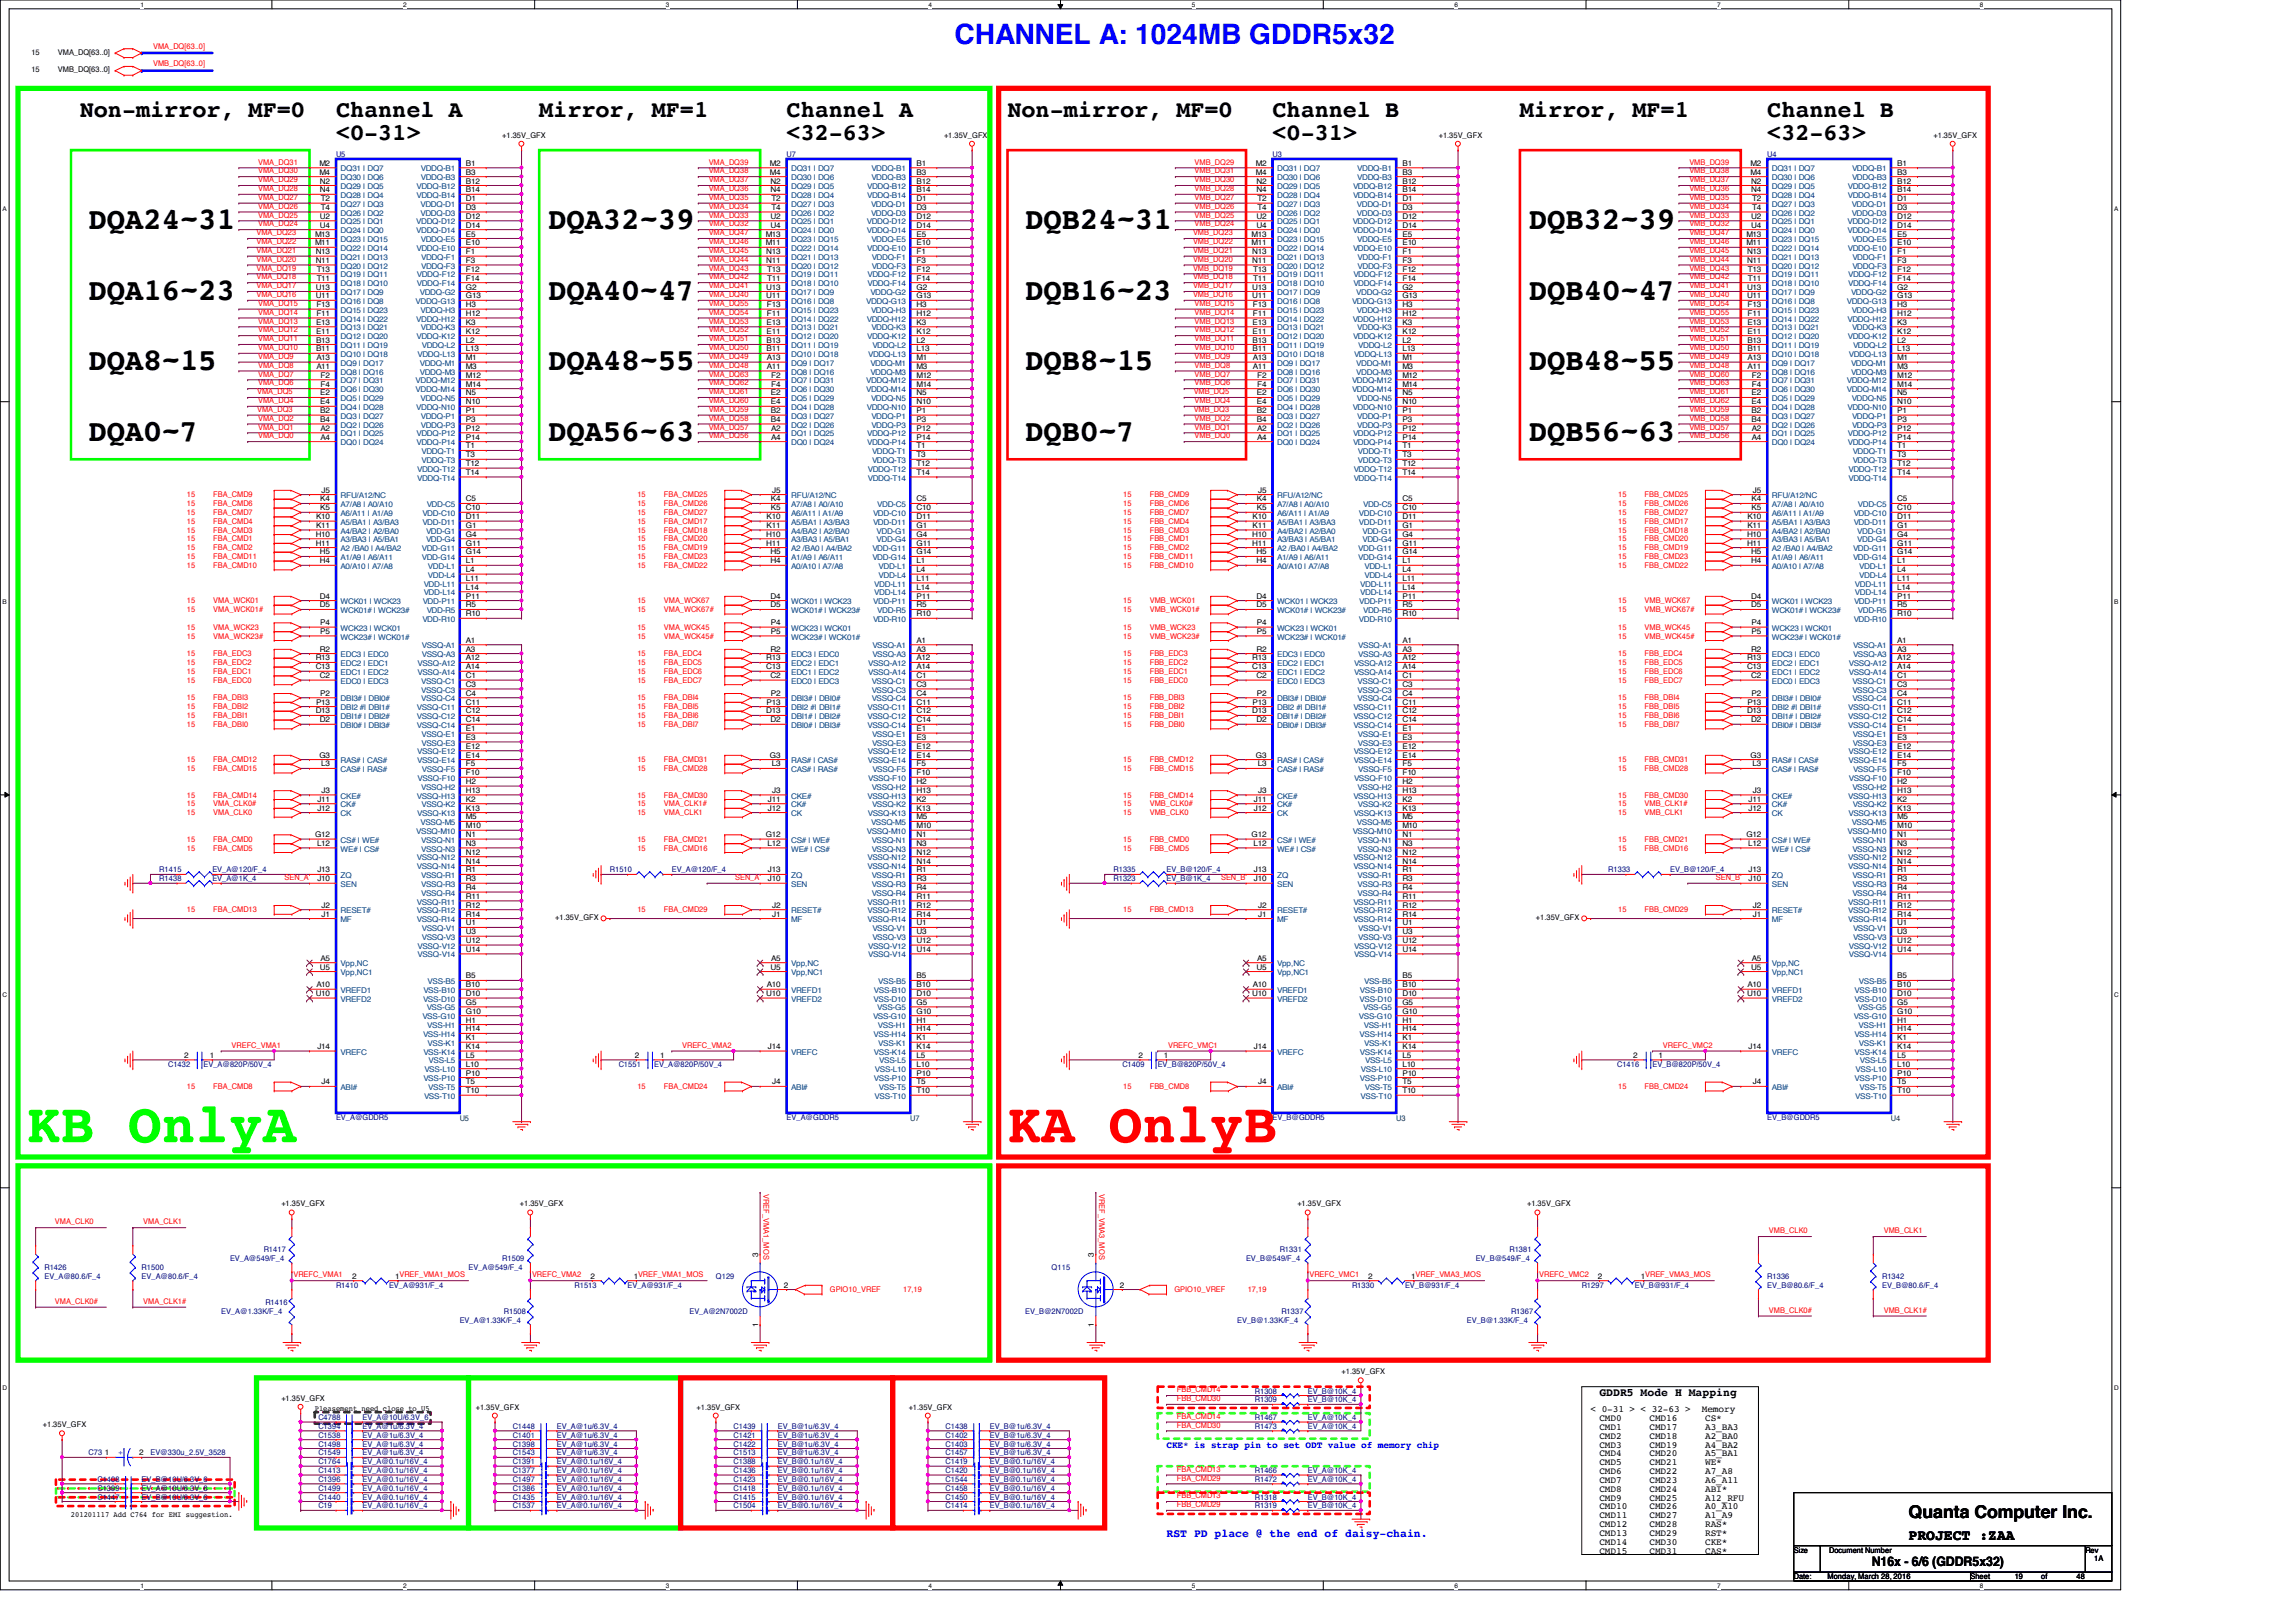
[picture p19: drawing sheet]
<svg xmlns="http://www.w3.org/2000/svg" width="297mm" height="210mm" viewBox="0 0 297 210" stroke-linecap="round" stroke-linejoin="round" font-family="sans-serif">
<defs><g id="words">
<text font-size="7.3" fill="#0f0" x="3.5" y="147.8">KB OnlyA</text>
<text font-size="7.3" fill="#f00" x="130.3" y="147.8">KA OnlyB</text>
<g font-size="4">
<text x="11.5" y="29.6">DQA24~31</text>
<text x="70.9" y="29.6">DQA32~39</text>
<text x="132.6" y="29.6">DQB24~31</text>
<text x="197.8" y="29.6">DQB32~39</text>
<text x="11.5" y="38.8">DQA16~23</text>
<text x="70.9" y="38.8">DQA40~47</text>
<text x="132.6" y="38.8">DQB16~23</text>
<text x="197.8" y="38.8">DQB40~47</text>
<text x="11.5" y="47.9">DQA8~15</text>
<text x="70.9" y="47.9">DQA48~55</text>
<text x="132.6" y="47.9">DQB8~15</text>
<text x="197.8" y="47.9">DQB48~55</text>
<text x="11.5" y="57.1">DQA0~7</text>
<text x="70.9" y="57.1">DQA56~63</text>
<text x="132.6" y="57.1">DQB0~7</text>
<text x="197.8" y="57.1">DQB56~63</text>
</g>
<text font-size="3.6" fill="#00f" x="123.5" y="5.7">CHANNEL A: 1024MB GDDR5x32</text>
<g font-size="3">
<text x="10.3" y="15.1">Non-mirror, MF=0</text>
<text x="43.5" y="15.1">Channel A</text>
<text x="69.8" y="15.1">Mirror, MF=1</text>
<text x="101.8" y="15.1">Channel A</text>
<text x="130.3" y="15.1">Non-mirror, MF=0</text>
<text x="164.6" y="15.1">Channel B</text>
<text x="196.6" y="15.1">Mirror, MF=1</text>
<text x="228.6" y="15.1">Channel B</text>
<text x="43.5" y="18.2">&lt;0-31&gt;</text>
<text x="101.8" y="18.2">&lt;32-63&gt;</text>
<text x="164.6" y="18.2">&lt;0-31&gt;</text>
<text x="228.6" y="18.2">&lt;32-63&gt;</text>
</g>
<text font-size="2.3" x="246.9" y="196.4">Quanta Computer Inc.</text>
<text font-size="1.9" x="246.9" y="199.3">PROJECT :ZAA</text>
<text font-size="1.7" x="242.1" y="202.6">N16x - 6/6 (GDDR5x32)</text>
<text font-size="1.5" x="206.9" y="180.7">GDDR5 Mode H Mapping</text>
<text font-size="1.5" fill="#00f" x="150.9" y="199">RST PD place @ the end of daisy-chain.</text>
<g font-size="1.2">
<text x="205.8" y="182.8">&lt; 0-31 &gt; &lt; 32-63 &gt;</text>
<text x="206.9" y="185">CMD1</text>
<text x="206.9" y="183.9">CMD0</text>
<text x="213.4" y="185">CMD17</text>
<text x="213.4" y="183.9">CMD16</text>
<text x="220.2" y="182.8">Memory</text>
<text x="220.6" y="185">A3_BA3</text>
<text x="220.6" y="183.9">CS*</text>
<text x="206.9" y="186.2">CMD2</text>
<text x="206.9" y="187.3">CMD3</text>
<text x="206.9" y="188.5">CMD4</text>
<text x="206.9" y="189.6">CMD5</text>
<text x="206.9" y="190.8">CMD6</text>
<text x="206.9" y="191.9">CMD7</text>
<text x="213.4" y="186.2">CMD18</text>
<text x="213.4" y="187.3">CMD19</text>
<text x="213.4" y="188.5">CMD20</text>
<text x="213.4" y="189.6">CMD21</text>
<text x="213.4" y="190.8">CMD22</text>
<text x="213.4" y="191.9">CMD23</text>
<text x="220.6" y="186.2">A2_BA0</text>
<text x="220.6" y="187.3">A4_BA2</text>
<text x="220.6" y="188.5">A5_BA1</text>
<text x="220.6" y="189.6">WE*</text>
<text x="220.6" y="190.8">A7_A8</text>
<text x="220.6" y="191.9">A6_A11</text>
<text x="206.9" y="195.3">CMD10</text>
<text x="206.9" y="196.5">CMD11</text>
<text x="206.9" y="197.6">CMD12</text>
<text x="206.9" y="193">CMD8</text>
<text x="206.9" y="194.2">CMD9</text>
<text x="213.4" y="195.3">CMD26</text>
<text x="213.4" y="196.5">CMD27</text>
<text x="213.4" y="197.6">CMD28</text>
<text x="213.4" y="193">CMD24</text>
<text x="213.4" y="194.2">CMD25</text>
<text x="220.6" y="195.3">A0_A10</text>
<text x="220.6" y="196.5">A1_A9</text>
<text x="220.6" y="197.6">RAS*</text>
<text x="220.6" y="193">ABI*</text>
<text x="220.6" y="194.2">A12_RFU</text>
<text x="206.9" y="198.8">CMD13</text>
<text x="206.9" y="199.9">CMD14</text>
<text x="206.9" y="201">CMD15</text>
<text x="213.4" y="198.8">CMD29</text>
<text x="213.4" y="199.9">CMD30</text>
<text x="213.4" y="201">CMD31</text>
<text x="220.6" y="198.8">RST*</text>
<text x="220.6" y="199.9">CKE*</text>
<text x="220.6" y="201">CAS*</text>
</g>
<text font-size="1.2" fill="#00f" x="150.9" y="187.3">CKE* is strap pin to set ODT value of memory chip</text>
<g font-size="1">
<text x="4.1" y="7.1">15</text>
<text x="4.1" y="9.4">15</text>
<text x="7.5" y="7.1">VMA_DQ[63..0]</text>
<text x="7.5" y="9.4">VMB_DQ[63..0]</text>
<text x="65" y="17.8">+1.35V_GFX</text>
<text x="122.1" y="17.8">+1.35V_GFX</text>
<text x="186.1" y="17.8">+1.35V_GFX</text>
<text x="250.1" y="17.8">+1.35V_GFX</text>
<text x="41.3" y="21.5">M2</text>
<text x="41.3" y="22.6">M4</text>
<text x="41.4" y="23.7">N2</text>
<text x="60.3" y="21.5">B1</text>
<text x="60.3" y="22.6">B3</text>
<text x="60.3" y="23.7">B12</text>
<text x="99.6" y="21.5">M2</text>
<text x="99.6" y="22.6">M4</text>
<text x="99.7" y="23.7">N2</text>
<text x="118.6" y="21.5">B1</text>
<text x="118.6" y="22.6">B3</text>
<text x="118.6" y="23.7">B12</text>
<text x="162.5" y="21.5">M2</text>
<text x="162.5" y="22.6">M4</text>
<text x="162.6" y="23.7">N2</text>
<text x="181.4" y="21.5">B1</text>
<text x="181.4" y="22.6">B3</text>
<text x="181.4" y="23.7">B12</text>
<text x="226.5" y="21.5">M2</text>
<text x="226.5" y="22.6">M4</text>
<text x="226.6" y="23.7">N2</text>
<text x="245.4" y="21.5">B1</text>
<text x="245.4" y="22.6">B3</text>
<text x="245.4" y="23.7">B12</text>
<text x="41.4" y="24.9">N4</text>
<text x="41.4" y="28.3">U2</text>
<text x="41.4" y="29.5">U4</text>
<text x="41.5" y="26">T2</text>
<text x="41.5" y="27.2">T4</text>
<text x="60.3" y="24.9">B14</text>
<text x="60.3" y="26">D1</text>
<text x="60.3" y="27.2">D3</text>
<text x="60.3" y="28.3">D12</text>
<text x="60.3" y="29.5">D14</text>
<text x="99.7" y="24.9">N4</text>
<text x="99.7" y="28.3">U2</text>
<text x="99.7" y="29.5">U4</text>
<text x="99.8" y="26">T2</text>
<text x="99.8" y="27.2">T4</text>
<text x="118.6" y="24.9">B14</text>
<text x="118.6" y="26">D1</text>
<text x="118.6" y="27.2">D3</text>
<text x="118.6" y="28.3">D12</text>
<text x="118.6" y="29.5">D14</text>
<text x="162.6" y="24.9">N4</text>
<text x="162.6" y="28.3">U2</text>
<text x="162.6" y="29.5">U4</text>
<text x="162.7" y="26">T2</text>
<text x="162.7" y="27.2">T4</text>
<text x="181.4" y="24.9">B14</text>
<text x="181.4" y="26">D1</text>
<text x="181.4" y="27.2">D3</text>
<text x="181.4" y="28.3">D12</text>
<text x="181.4" y="29.5">D14</text>
<text x="226.6" y="24.9">N4</text>
<text x="226.6" y="28.3">U2</text>
<text x="226.6" y="29.5">U4</text>
<text x="226.7" y="26">T2</text>
<text x="226.7" y="27.2">T4</text>
<text x="245.4" y="24.9">B14</text>
<text x="245.4" y="26">D1</text>
<text x="245.4" y="27.2">D3</text>
<text x="245.4" y="28.3">D12</text>
<text x="245.4" y="29.5">D14</text>
<text x="40.8" y="30.6">M13</text>
<text x="40.8" y="31.7">M11</text>
<text x="40.8" y="32.9">N13</text>
<text x="40.8" y="34">N11</text>
<text x="41" y="35.2">T13</text>
<text x="60.3" y="34">F3</text>
<text x="60.3" y="32.9">F1</text>
<text x="60.3" y="30.6">E5</text>
<text x="60.3" y="31.7">E10</text>
<text x="60.3" y="35.2">F12</text>
<text x="99.1" y="30.6">M13</text>
<text x="99.1" y="31.7">M11</text>
<text x="99.1" y="32.9">N13</text>
<text x="99.1" y="34">N11</text>
<text x="99.3" y="35.2">T13</text>
<text x="118.6" y="34">F3</text>
<text x="118.6" y="32.9">F1</text>
<text x="118.6" y="30.6">E5</text>
<text x="118.6" y="31.7">E10</text>
<text x="118.6" y="35.2">F12</text>
<text x="161.9" y="30.6">M13</text>
<text x="161.9" y="31.7">M11</text>
<text x="162" y="32.9">N13</text>
<text x="162" y="34">N11</text>
<text x="162.1" y="35.2">T13</text>
<text x="181.4" y="34">F3</text>
<text x="181.4" y="32.9">F1</text>
<text x="181.4" y="30.6">E5</text>
<text x="181.4" y="31.7">E10</text>
<text x="181.4" y="35.2">F12</text>
<text x="225.9" y="30.6">M13</text>
<text x="225.9" y="31.7">M11</text>
<text x="226" y="32.9">N13</text>
<text x="226" y="34">N11</text>
<text x="226.1" y="35.2">T13</text>
<text x="245.4" y="34">F3</text>
<text x="245.4" y="32.9">F1</text>
<text x="245.4" y="30.6">E5</text>
<text x="245.4" y="31.7">E10</text>
<text x="245.4" y="35.2">F12</text>
<text x="40.8" y="37.5">U13</text>
<text x="40.8" y="38.6">U11</text>
<text x="40.9" y="39.8">F13</text>
<text x="40.9" y="40.9">F11</text>
<text x="41" y="36.3">T11</text>
<text x="60.3" y="36.3">F14</text>
<text x="60.3" y="37.5">G2</text>
<text x="60.3" y="38.6">G13</text>
<text x="60.3" y="39.8">H3</text>
<text x="60.3" y="40.9">H12</text>
<text x="99.1" y="37.5">U13</text>
<text x="99.1" y="38.6">U11</text>
<text x="99.2" y="39.8">F13</text>
<text x="99.2" y="40.9">F11</text>
<text x="99.3" y="36.3">T11</text>
<text x="118.6" y="36.3">F14</text>
<text x="118.6" y="37.5">G2</text>
<text x="118.6" y="38.6">G13</text>
<text x="118.6" y="39.8">H3</text>
<text x="118.6" y="40.9">H12</text>
<text x="162" y="37.5">U13</text>
<text x="162" y="38.6">U11</text>
<text x="162.1" y="39.8">F13</text>
<text x="162.1" y="40.9">F11</text>
<text x="162.1" y="36.3">T11</text>
<text x="181.4" y="36.3">F14</text>
<text x="181.4" y="37.5">G2</text>
<text x="181.4" y="38.6">G13</text>
<text x="181.4" y="39.8">H3</text>
<text x="181.4" y="40.9">H12</text>
<text x="226" y="37.5">U13</text>
<text x="226" y="38.6">U11</text>
<text x="226.1" y="39.8">F13</text>
<text x="226.1" y="40.9">F11</text>
<text x="226.1" y="36.3">T11</text>
<text x="245.4" y="36.3">F14</text>
<text x="245.4" y="37.5">G2</text>
<text x="245.4" y="38.6">G13</text>
<text x="245.4" y="39.8">H3</text>
<text x="245.4" y="40.9">H12</text>
<text x="40.9" y="42">E13</text>
<text x="40.9" y="43.2">E11</text>
<text x="40.9" y="44.3">B13</text>
<text x="40.9" y="45.5">B11</text>
<text x="40.9" y="46.6">A13</text>
<text x="40.9" y="47.8">A11</text>
<text x="60.3" y="42">K3</text>
<text x="60.3" y="43.2">K12</text>
<text x="60.3" y="44.3">L2</text>
<text x="60.3" y="45.5">L13</text>
<text x="60.3" y="46.6">M1</text>
<text x="60.3" y="47.8">M3</text>
<text x="99.2" y="42">E13</text>
<text x="99.2" y="43.2">E11</text>
<text x="99.2" y="44.3">B13</text>
<text x="99.2" y="45.5">B11</text>
<text x="99.2" y="46.6">A13</text>
<text x="99.2" y="47.8">A11</text>
<text x="118.6" y="42">K3</text>
<text x="118.6" y="43.2">K12</text>
<text x="118.6" y="44.3">L2</text>
<text x="118.6" y="45.5">L13</text>
<text x="118.6" y="46.6">M1</text>
<text x="118.6" y="47.8">M3</text>
<text x="162" y="42">E13</text>
<text x="162" y="43.2">E11</text>
<text x="162" y="44.3">B13</text>
<text x="162" y="45.5">B11</text>
<text x="162.1" y="46.6">A13</text>
<text x="162.1" y="47.8">A11</text>
<text x="181.4" y="42">K3</text>
<text x="181.4" y="43.2">K12</text>
<text x="181.4" y="44.3">L2</text>
<text x="181.4" y="45.5">L13</text>
<text x="181.4" y="46.6">M1</text>
<text x="181.4" y="47.8">M3</text>
<text x="226.1" y="42">E13</text>
<text x="226.1" y="43.2">E11</text>
<text x="226.1" y="44.3">B13</text>
<text x="226.1" y="45.5">B11</text>
<text x="226.1" y="46.6">A13</text>
<text x="226.1" y="47.8">A11</text>
<text x="245.4" y="42">K3</text>
<text x="245.4" y="43.2">K12</text>
<text x="245.4" y="44.3">L2</text>
<text x="245.4" y="45.5">L13</text>
<text x="245.4" y="46.6">M1</text>
<text x="245.4" y="47.8">M3</text>
<text x="41.4" y="51.2">E2</text>
<text x="41.4" y="52.3">E4</text>
<text x="41.4" y="53.5">B2</text>
<text x="41.5" y="48.9">F2</text>
<text x="41.5" y="50">F4</text>
<text x="60.3" y="48.9">M12</text>
<text x="60.3" y="50">M14</text>
<text x="60.3" y="51.2">N5</text>
<text x="60.3" y="52.3">N10</text>
<text x="60.3" y="53.5">P1</text>
<text x="99.7" y="51.2">E2</text>
<text x="99.7" y="52.3">E4</text>
<text x="99.7" y="53.5">B2</text>
<text x="99.8" y="48.9">F2</text>
<text x="99.8" y="50">F4</text>
<text x="118.6" y="48.9">M12</text>
<text x="118.6" y="50">M14</text>
<text x="118.6" y="51.2">N5</text>
<text x="118.6" y="52.3">N10</text>
<text x="118.6" y="53.5">P1</text>
<text x="162.6" y="51.2">E2</text>
<text x="162.6" y="52.3">E4</text>
<text x="162.6" y="53.5">B2</text>
<text x="162.6" y="48.9">F2</text>
<text x="162.6" y="50">F4</text>
<text x="181.4" y="48.9">M12</text>
<text x="181.4" y="50">M14</text>
<text x="181.4" y="51.2">N5</text>
<text x="181.4" y="52.3">N10</text>
<text x="181.4" y="53.5">P1</text>
<text x="226.6" y="51.2">E2</text>
<text x="226.6" y="52.3">E4</text>
<text x="226.6" y="53.5">B2</text>
<text x="226.6" y="48.9">F2</text>
<text x="226.6" y="50">F4</text>
<text x="245.4" y="48.9">M12</text>
<text x="245.4" y="50">M14</text>
<text x="245.4" y="51.2">N5</text>
<text x="245.4" y="52.3">N10</text>
<text x="245.4" y="53.5">P1</text>
<text x="41.4" y="54.6">B4</text>
<text x="41.5" y="55.8">A2</text>
<text x="41.5" y="56.9">A4</text>
<text x="60.3" y="54.6">P3</text>
<text x="60.3" y="55.8">P12</text>
<text x="60.3" y="56.9">P14</text>
<text x="60.3" y="58">T1</text>
<text x="60.3" y="59.2">T3</text>
<text x="99.7" y="54.6">B4</text>
<text x="99.8" y="55.8">A2</text>
<text x="99.8" y="56.9">A4</text>
<text x="118.6" y="54.6">P3</text>
<text x="118.6" y="55.8">P12</text>
<text x="118.6" y="56.9">P14</text>
<text x="118.6" y="58">T1</text>
<text x="118.6" y="59.2">T3</text>
<text x="162.6" y="54.6">B4</text>
<text x="162.6" y="55.8">A2</text>
<text x="162.6" y="56.9">A4</text>
<text x="181.4" y="54.6">P3</text>
<text x="181.4" y="55.8">P12</text>
<text x="181.4" y="56.9">P14</text>
<text x="181.4" y="58">T1</text>
<text x="181.4" y="59.2">T3</text>
<text x="226.6" y="54.6">B4</text>
<text x="226.6" y="55.8">A2</text>
<text x="226.6" y="56.9">A4</text>
<text x="245.4" y="54.6">P3</text>
<text x="245.4" y="55.8">P12</text>
<text x="245.4" y="56.9">P14</text>
<text x="245.4" y="58">T1</text>
<text x="245.4" y="59.2">T3</text>
<text x="41.4" y="64.9">K4</text>
<text x="41.6" y="63.8">J5</text>
<text x="60.3" y="64.9">C5</text>
<text x="60.3" y="60.3">T12</text>
<text x="60.3" y="61.5">T14</text>
<text x="99.7" y="64.9">K4</text>
<text x="99.9" y="63.8">J5</text>
<text x="118.6" y="64.9">C5</text>
<text x="118.6" y="60.3">T12</text>
<text x="118.6" y="61.5">T14</text>
<text x="162.6" y="64.9">K4</text>
<text x="162.8" y="63.8">J5</text>
<text x="181.4" y="64.9">C5</text>
<text x="181.4" y="60.3">T12</text>
<text x="181.4" y="61.5">T14</text>
<text x="226.6" y="64.9">K4</text>
<text x="226.8" y="63.8">J5</text>
<text x="245.4" y="64.9">C5</text>
<text x="245.4" y="60.3">T12</text>
<text x="245.4" y="61.5">T14</text>
<text x="40.8" y="69.5">H10</text>
<text x="40.8" y="70.6">H11</text>
<text x="40.9" y="68.3">K11</text>
<text x="40.9" y="67.2">K10</text>
<text x="41.4" y="71.8">H5</text>
<text x="41.4" y="66">K5</text>
<text x="60.3" y="66">C10</text>
<text x="60.3" y="67.2">D11</text>
<text x="60.3" y="68.3">G1</text>
<text x="60.3" y="69.5">G4</text>
<text x="60.3" y="70.6">G11</text>
<text x="60.3" y="71.8">G14</text>
<text x="99.1" y="69.5">H10</text>
<text x="99.1" y="70.6">H11</text>
<text x="99.2" y="68.3">K11</text>
<text x="99.2" y="67.2">K10</text>
<text x="99.7" y="71.8">H5</text>
<text x="99.7" y="66">K5</text>
<text x="118.6" y="66">C10</text>
<text x="118.6" y="67.2">D11</text>
<text x="118.6" y="68.3">G1</text>
<text x="118.6" y="69.5">G4</text>
<text x="118.6" y="70.6">G11</text>
<text x="118.6" y="71.8">G14</text>
<text x="162" y="69.5">H10</text>
<text x="162" y="70.6">H11</text>
<text x="162" y="68.3">K11</text>
<text x="162" y="67.2">K10</text>
<text x="162.6" y="71.8">H5</text>
<text x="162.6" y="66">K5</text>
<text x="181.4" y="66">C10</text>
<text x="181.4" y="67.2">D11</text>
<text x="181.4" y="68.3">G1</text>
<text x="181.4" y="69.5">G4</text>
<text x="181.4" y="70.6">G11</text>
<text x="181.4" y="71.8">G14</text>
<text x="226" y="69.5">H10</text>
<text x="226" y="70.6">H11</text>
<text x="226.1" y="68.3">K11</text>
<text x="226.1" y="67.2">K10</text>
<text x="226.6" y="71.8">H5</text>
<text x="226.6" y="66">K5</text>
<text x="245.4" y="66">C10</text>
<text x="245.4" y="67.2">D11</text>
<text x="245.4" y="68.3">G1</text>
<text x="245.4" y="69.5">G4</text>
<text x="245.4" y="70.6">G11</text>
<text x="245.4" y="71.8">G14</text>
<text x="41.4" y="72.9">H4</text>
<text x="41.4" y="77.5">D4</text>
<text x="60.3" y="72.9">L1</text>
<text x="60.3" y="74">L4</text>
<text x="60.3" y="75.2">L11</text>
<text x="60.3" y="76.3">L14</text>
<text x="60.3" y="77.5">P11</text>
<text x="99.7" y="72.9">H4</text>
<text x="99.7" y="77.5">D4</text>
<text x="118.6" y="72.9">L1</text>
<text x="118.6" y="74">L4</text>
<text x="118.6" y="75.2">L11</text>
<text x="118.6" y="76.3">L14</text>
<text x="118.6" y="77.5">P11</text>
<text x="162.6" y="72.9">H4</text>
<text x="162.6" y="77.5">D4</text>
<text x="181.4" y="72.9">L1</text>
<text x="181.4" y="74">L4</text>
<text x="181.4" y="75.2">L11</text>
<text x="181.4" y="76.3">L14</text>
<text x="181.4" y="77.5">P11</text>
<text x="226.6" y="72.9">H4</text>
<text x="226.6" y="77.5">D4</text>
<text x="245.4" y="72.9">L1</text>
<text x="245.4" y="74">L4</text>
<text x="245.4" y="75.2">L11</text>
<text x="245.4" y="76.3">L14</text>
<text x="245.4" y="77.5">P11</text>
<text x="41.4" y="78.6">D5</text>
<text x="41.4" y="80.9">P4</text>
<text x="41.4" y="82">P5</text>
<text x="60.3" y="78.6">R5</text>
<text x="60.3" y="79.8">R10</text>
<text x="60.3" y="83.2">A1</text>
<text x="99.7" y="78.6">D5</text>
<text x="99.7" y="80.9">P4</text>
<text x="99.7" y="82">P5</text>
<text x="118.6" y="78.6">R5</text>
<text x="118.6" y="79.8">R10</text>
<text x="118.6" y="83.2">A1</text>
<text x="162.6" y="78.6">D5</text>
<text x="162.6" y="80.9">P4</text>
<text x="162.6" y="82">P5</text>
<text x="181.4" y="78.6">R5</text>
<text x="181.4" y="79.8">R10</text>
<text x="181.4" y="83.2">A1</text>
<text x="226.6" y="78.6">D5</text>
<text x="226.6" y="80.9">P4</text>
<text x="226.6" y="82">P5</text>
<text x="245.4" y="78.6">R5</text>
<text x="245.4" y="79.8">R10</text>
<text x="245.4" y="83.2">A1</text>
<text x="40.8" y="86.6">C13</text>
<text x="40.8" y="85.5">R13</text>
<text x="41.4" y="87.8">C2</text>
<text x="41.4" y="84.3">R2</text>
<text x="60.3" y="84.3">A3</text>
<text x="60.3" y="85.5">A12</text>
<text x="60.3" y="86.6">A14</text>
<text x="60.3" y="87.8">C1</text>
<text x="60.3" y="88.9">C3</text>
<text x="99.1" y="86.6">C13</text>
<text x="99.1" y="85.5">R13</text>
<text x="99.7" y="87.8">C2</text>
<text x="99.7" y="84.3">R2</text>
<text x="118.6" y="84.3">A3</text>
<text x="118.6" y="85.5">A12</text>
<text x="118.6" y="86.6">A14</text>
<text x="118.6" y="87.8">C1</text>
<text x="118.6" y="88.9">C3</text>
<text x="162" y="86.6">C13</text>
<text x="162" y="85.5">R13</text>
<text x="162.6" y="87.8">C2</text>
<text x="162.6" y="84.3">R2</text>
<text x="181.4" y="84.3">A3</text>
<text x="181.4" y="85.5">A12</text>
<text x="181.4" y="86.6">A14</text>
<text x="181.4" y="87.8">C1</text>
<text x="181.4" y="88.9">C3</text>
<text x="226" y="86.6">C13</text>
<text x="226" y="85.5">R13</text>
<text x="226.6" y="87.8">C2</text>
<text x="226.6" y="84.3">R2</text>
<text x="245.4" y="84.3">A3</text>
<text x="245.4" y="85.5">A12</text>
<text x="245.4" y="86.6">A14</text>
<text x="245.4" y="87.8">C1</text>
<text x="245.4" y="88.9">C3</text>
<text x="40.8" y="92.3">D13</text>
<text x="40.9" y="91.2">P13</text>
<text x="41.4" y="93.5">D2</text>
<text x="41.4" y="90">P2</text>
<text x="60.3" y="90">C4</text>
<text x="60.3" y="91.2">C11</text>
<text x="60.3" y="92.3">C12</text>
<text x="60.3" y="93.5">C14</text>
<text x="60.3" y="94.6">E1</text>
<text x="60.3" y="95.8">E3</text>
<text x="99.1" y="92.3">D13</text>
<text x="99.2" y="91.2">P13</text>
<text x="99.7" y="93.5">D2</text>
<text x="99.7" y="90">P2</text>
<text x="118.6" y="90">C4</text>
<text x="118.6" y="91.2">C11</text>
<text x="118.6" y="92.3">C12</text>
<text x="118.6" y="93.5">C14</text>
<text x="118.6" y="94.6">E1</text>
<text x="118.6" y="95.8">E3</text>
<text x="162" y="92.3">D13</text>
<text x="162" y="91.2">P13</text>
<text x="162.6" y="93.5">D2</text>
<text x="162.6" y="90">P2</text>
<text x="181.4" y="90">C4</text>
<text x="181.4" y="91.2">C11</text>
<text x="181.4" y="92.3">C12</text>
<text x="181.4" y="93.5">C14</text>
<text x="181.4" y="94.6">E1</text>
<text x="181.4" y="95.8">E3</text>
<text x="226" y="92.3">D13</text>
<text x="226.1" y="91.2">P13</text>
<text x="226.6" y="93.5">D2</text>
<text x="226.6" y="90">P2</text>
<text x="245.4" y="90">C4</text>
<text x="245.4" y="91.2">C11</text>
<text x="245.4" y="92.3">C12</text>
<text x="245.4" y="93.5">C14</text>
<text x="245.4" y="94.6">E1</text>
<text x="245.4" y="95.8">E3</text>
<text x="41.3" y="98">G3</text>
<text x="41.6" y="99.2">L3</text>
<text x="60.3" y="96.9">E12</text>
<text x="60.3" y="98">E14</text>
<text x="60.3" y="99.2">F5</text>
<text x="60.3" y="100.3">F10</text>
<text x="60.3" y="101.5">H2</text>
<text x="99.6" y="98">G3</text>
<text x="99.9" y="99.2">L3</text>
<text x="118.6" y="96.9">E12</text>
<text x="118.6" y="98">E14</text>
<text x="118.6" y="99.2">F5</text>
<text x="118.6" y="100.3">F10</text>
<text x="118.6" y="101.5">H2</text>
<text x="162.5" y="98">G3</text>
<text x="162.7" y="99.2">L3</text>
<text x="181.4" y="96.9">E12</text>
<text x="181.4" y="98">E14</text>
<text x="181.4" y="99.2">F5</text>
<text x="181.4" y="100.3">F10</text>
<text x="181.4" y="101.5">H2</text>
<text x="226.5" y="98">G3</text>
<text x="226.7" y="99.2">L3</text>
<text x="245.4" y="96.9">E12</text>
<text x="245.4" y="98">E14</text>
<text x="245.4" y="99.2">F5</text>
<text x="245.4" y="100.3">F10</text>
<text x="245.4" y="101.5">H2</text>
<text x="41.1" y="104.9">J12</text>
<text x="41.1" y="103.8">J11</text>
<text x="41.6" y="102.6">J3</text>
<text x="60.3" y="102.6">H13</text>
<text x="60.3" y="103.8">K2</text>
<text x="60.3" y="104.9">K13</text>
<text x="60.3" y="106">M5</text>
<text x="60.3" y="107.2">M10</text>
<text x="99.4" y="104.9">J12</text>
<text x="99.4" y="103.8">J11</text>
<text x="99.9" y="102.6">J3</text>
<text x="118.6" y="102.6">H13</text>
<text x="118.6" y="103.8">K2</text>
<text x="118.6" y="104.9">K13</text>
<text x="118.6" y="106">M5</text>
<text x="118.6" y="107.2">M10</text>
<text x="162.2" y="104.9">J12</text>
<text x="162.2" y="103.8">J11</text>
<text x="162.8" y="102.6">J3</text>
<text x="181.4" y="102.6">H13</text>
<text x="181.4" y="103.8">K2</text>
<text x="181.4" y="104.9">K13</text>
<text x="181.4" y="106">M5</text>
<text x="181.4" y="107.2">M10</text>
<text x="226.2" y="104.9">J12</text>
<text x="226.2" y="103.8">J11</text>
<text x="226.8" y="102.6">J3</text>
<text x="245.4" y="102.6">H13</text>
<text x="245.4" y="103.8">K2</text>
<text x="245.4" y="104.9">K13</text>
<text x="245.4" y="106">M5</text>
<text x="245.4" y="107.2">M10</text>
<text x="40.8" y="108.3">G12</text>
<text x="41" y="109.5">L12</text>
<text x="41.1" y="112.9">J13</text>
<text x="60.3" y="109.5">N3</text>
<text x="60.3" y="110.6">N12</text>
<text x="60.3" y="111.8">N14</text>
<text x="60.3" y="108.3">N1</text>
<text x="60.3" y="112.9">R1</text>
<text x="99.1" y="108.3">G12</text>
<text x="99.3" y="109.5">L12</text>
<text x="99.4" y="112.9">J13</text>
<text x="118.6" y="109.5">N3</text>
<text x="118.6" y="110.6">N12</text>
<text x="118.6" y="111.8">N14</text>
<text x="118.6" y="108.3">N1</text>
<text x="118.6" y="112.9">R1</text>
<text x="161.9" y="108.3">G12</text>
<text x="162.2" y="109.5">L12</text>
<text x="162.2" y="112.9">J13</text>
<text x="181.4" y="109.5">N3</text>
<text x="181.4" y="110.6">N12</text>
<text x="181.4" y="111.8">N14</text>
<text x="181.4" y="108.3">N1</text>
<text x="181.4" y="112.9">R1</text>
<text x="225.9" y="108.3">G12</text>
<text x="226.2" y="109.5">L12</text>
<text x="226.2" y="112.9">J13</text>
<text x="245.4" y="109.5">N3</text>
<text x="245.4" y="110.6">N12</text>
<text x="245.4" y="111.8">N14</text>
<text x="245.4" y="108.3">N1</text>
<text x="245.4" y="112.9">R1</text>
<text x="41.1" y="114">J10</text>
<text x="41.6" y="117.5">J2</text>
<text x="41.6" y="118.6">J1</text>
<text x="60.3" y="114">R3</text>
<text x="60.3" y="115.2">R4</text>
<text x="60.3" y="116.3">R11</text>
<text x="60.3" y="117.5">R12</text>
<text x="60.3" y="118.6">R14</text>
<text x="60.3" y="119.8">U1</text>
<text x="71.8" y="119.1">+1.35V_GFX</text>
<text x="99.4" y="114">J10</text>
<text x="99.9" y="117.5">J2</text>
<text x="99.9" y="118.6">J1</text>
<text x="118.6" y="114">R3</text>
<text x="118.6" y="115.2">R4</text>
<text x="118.6" y="116.3">R11</text>
<text x="118.6" y="117.5">R12</text>
<text x="118.6" y="118.6">R14</text>
<text x="118.6" y="119.8">U1</text>
<text x="162.2" y="114">J10</text>
<text x="162.8" y="117.5">J2</text>
<text x="162.8" y="118.6">J1</text>
<text x="181.4" y="114">R3</text>
<text x="181.4" y="115.2">R4</text>
<text x="181.4" y="116.3">R11</text>
<text x="181.4" y="117.5">R12</text>
<text x="181.4" y="118.6">R14</text>
<text x="181.4" y="119.8">U1</text>
<text x="198.7" y="119.1">+1.35V_GFX</text>
<text x="226.2" y="114">J10</text>
<text x="226.8" y="117.5">J2</text>
<text x="226.8" y="118.6">J1</text>
<text x="245.4" y="114">R3</text>
<text x="245.4" y="115.2">R4</text>
<text x="245.4" y="116.3">R11</text>
<text x="245.4" y="117.5">R12</text>
<text x="245.4" y="118.6">R14</text>
<text x="245.4" y="119.8">U1</text>
<text x="41.4" y="125.5">U5</text>
<text x="41.5" y="124.3">A5</text>
<text x="60.3" y="120.9">U3</text>
<text x="60.3" y="122">U12</text>
<text x="60.3" y="123.2">U14</text>
<text x="99.7" y="125.5">U5</text>
<text x="99.8" y="124.3">A5</text>
<text x="118.6" y="120.9">U3</text>
<text x="118.6" y="122">U12</text>
<text x="118.6" y="123.2">U14</text>
<text x="162.6" y="125.5">U5</text>
<text x="162.6" y="124.3">A5</text>
<text x="181.4" y="120.9">U3</text>
<text x="181.4" y="122">U12</text>
<text x="181.4" y="123.2">U14</text>
<text x="226.6" y="125.5">U5</text>
<text x="226.6" y="124.3">A5</text>
<text x="245.4" y="120.9">U3</text>
<text x="245.4" y="122">U12</text>
<text x="245.4" y="123.2">U14</text>
<text x="40.8" y="128.9">U10</text>
<text x="40.9" y="127.8">A10</text>
<text x="60.3" y="131.2">G10</text>
<text x="60.3" y="130">G5</text>
<text x="60.3" y="128.9">D10</text>
<text x="60.3" y="127.8">B10</text>
<text x="60.3" y="126.6">B5</text>
<text x="99.1" y="128.9">U10</text>
<text x="99.2" y="127.8">A10</text>
<text x="118.6" y="131.2">G10</text>
<text x="118.6" y="130">G5</text>
<text x="118.6" y="128.9">D10</text>
<text x="118.6" y="127.8">B10</text>
<text x="118.6" y="126.6">B5</text>
<text x="162" y="128.9">U10</text>
<text x="162.1" y="127.8">A10</text>
<text x="181.4" y="131.2">G10</text>
<text x="181.4" y="130">G5</text>
<text x="181.4" y="128.9">D10</text>
<text x="181.4" y="127.8">B10</text>
<text x="181.4" y="126.6">B5</text>
<text x="226" y="128.9">U10</text>
<text x="226.1" y="127.8">A10</text>
<text x="245.4" y="131.2">G10</text>
<text x="245.4" y="130">G5</text>
<text x="245.4" y="128.9">D10</text>
<text x="245.4" y="127.8">B10</text>
<text x="245.4" y="126.6">B5</text>
<text x="23.8" y="136.9">2</text>
<text x="27.1" y="136.9">1</text>
<text x="41.1" y="135.8">J14</text>
<text x="60.3" y="136.9">L5</text>
<text x="60.3" y="135.8">K14</text>
<text x="60.3" y="134.6">K1</text>
<text x="60.3" y="133.5">H14</text>
<text x="60.3" y="132.3">H1</text>
<text x="82.1" y="136.9">2</text>
<text x="85.4" y="136.9">1</text>
<text x="99.4" y="135.8">J14</text>
<text x="118.6" y="136.9">L5</text>
<text x="118.6" y="135.8">K14</text>
<text x="118.6" y="134.6">K1</text>
<text x="118.6" y="133.5">H14</text>
<text x="118.6" y="132.3">H1</text>
<text x="147.3" y="136.9">2</text>
<text x="150.6" y="136.9">1</text>
<text x="162.2" y="135.8">J14</text>
<text x="181.4" y="136.9">L5</text>
<text x="181.4" y="135.8">K14</text>
<text x="181.4" y="134.6">K1</text>
<text x="181.4" y="133.5">H14</text>
<text x="181.4" y="132.3">H1</text>
<text x="211.3" y="136.9">2</text>
<text x="214.6" y="136.9">1</text>
<text x="226.2" y="135.8">J14</text>
<text x="245.4" y="136.9">L5</text>
<text x="245.4" y="135.8">K14</text>
<text x="245.4" y="134.6">K1</text>
<text x="245.4" y="133.5">H14</text>
<text x="245.4" y="132.3">H1</text>
<text x="41.6" y="140.3">J4</text>
<text x="60.3" y="141.5">T10</text>
<text x="60.3" y="140.3">T5</text>
<text x="60.3" y="139.2">P10</text>
<text x="60.3" y="138">L10</text>
<text x="99.9" y="140.3">J4</text>
<text x="118.6" y="141.5">T10</text>
<text x="118.6" y="140.3">T5</text>
<text x="118.6" y="139.2">P10</text>
<text x="118.6" y="138">L10</text>
<text x="162.8" y="140.3">J4</text>
<text x="181.4" y="141.5">T10</text>
<text x="181.4" y="140.3">T5</text>
<text x="181.4" y="139.2">P10</text>
<text x="181.4" y="138">L10</text>
<text x="226.8" y="140.3">J4</text>
<text x="245.4" y="141.5">T10</text>
<text x="245.4" y="140.3">T5</text>
<text x="245.4" y="139.2">P10</text>
<text x="245.4" y="138">L10</text>
<text x="36.4" y="156.1">+1.35V_GFX</text>
<text x="67.3" y="156.1">+1.35V_GFX</text>
<text x="167.8" y="156.1">+1.35V_GFX</text>
<text x="197.6" y="156.1">+1.35V_GFX</text>
<text x="45.5" y="165.5">2</text>
<text x="51.1" y="165.5">1VREF_VMA1_MOS</text>
<text x="76.4" y="165.5">2</text>
<text x="82" y="165.5">1VREF_VMA1_MOS</text>
<text x="98.1" y="162.6" transform="rotate(-90 98.1 162.6)">3</text>
<text x="101.4" y="166.6">2</text>
<text x="141.5" y="162.6" transform="rotate(-90 141.5 162.6)">3</text>
<text x="144.9" y="166.6">2</text>
<text x="177" y="165.5">2</text>
<text x="182.6" y="165.5">1VREF_VMA3_MOS</text>
<text x="206.7" y="165.5">2</text>
<text x="212.3" y="165.5">1VREF_VMA3_MOS</text>
<text x="98.1" y="171.7" transform="rotate(-90 98.1 171.7)">1</text>
<text x="141.5" y="171.7" transform="rotate(-90 141.5 171.7)">1</text>
<text x="173.6" y="177.8">+1.35V_GFX</text>
<text x="5.5" y="184.7">+1.35V_GFX</text>
<text x="36.4" y="181.3">+1.35V_GFX</text>
<text x="40.7" y="182.6">Pleasement need close to U5</text>
<text x="61.5" y="182.4">+1.35V_GFX</text>
<text x="90.1" y="182.4">+1.35V_GFX</text>
<text x="117.6" y="182.4">+1.35V_GFX</text>
<text x="13.5" y="188.3">1</text>
<text x="18" y="188.3">2</text>
<text x="9.2" y="196.3">201201117 Add C764 for EMI suggestion.</text>
<text x="232.1" y="200.9">Size</text>
<text x="236.6" y="200.9">Document Number</text>
<text x="269.8" y="200.9">Rev</text>
<text x="270.9" y="202.1">1A</text>
<text x="232.1" y="204.3">Date:</text>
<text x="236.4" y="204.3">Monday, March 28, 2016</text>
<text x="254.9" y="204.3">Sheet</text>
<text x="260.6" y="204.3">19</text>
<text x="264.1" y="204.3">of</text>
<text x="268.6" y="204.3">48</text>
</g>
<g font-size="1" fill="#f00">
<text x="19.8" y="6.3">VMA_DQ[63..0]</text>
<text x="19.8" y="8.6">VMB_DQ[63..0]</text>
<text x="33.4" y="23.6">VMA_DQ29</text>
<text x="33.4" y="21.3">VMA_DQ31</text>
<text x="33.4" y="22.4">VMA_DQ30</text>
<text x="91.7" y="22.4">VMA_DQ38</text>
<text x="91.7" y="23.6">VMA_DQ37</text>
<text x="91.7" y="21.3">VMA_DQ39</text>
<text x="154.6" y="23.6">VMB_DQ30</text>
<text x="154.6" y="21.3">VMB_DQ29</text>
<text x="154.6" y="22.4">VMB_DQ31</text>
<text x="218.6" y="22.4">VMB_DQ38</text>
<text x="218.6" y="23.6">VMB_DQ37</text>
<text x="218.6" y="21.3">VMB_DQ39</text>
<text x="33.4" y="29.3">VMA_DQ24</text>
<text x="33.4" y="27">VMA_DQ26</text>
<text x="33.4" y="25.9">VMA_DQ27</text>
<text x="33.4" y="28.2">VMA_DQ25</text>
<text x="33.4" y="24.7">VMA_DQ28</text>
<text x="91.7" y="25.9">VMA_DQ35</text>
<text x="91.7" y="28.2">VMA_DQ33</text>
<text x="91.7" y="27">VMA_DQ34</text>
<text x="91.7" y="29.3">VMA_DQ32</text>
<text x="91.7" y="24.7">VMA_DQ36</text>
<text x="154.6" y="29.3">VMB_DQ24</text>
<text x="154.6" y="27">VMB_DQ26</text>
<text x="154.6" y="25.9">VMB_DQ27</text>
<text x="154.6" y="24.7">VMB_DQ28</text>
<text x="154.6" y="28.2">VMB_DQ25</text>
<text x="218.6" y="25.9">VMB_DQ35</text>
<text x="218.6" y="28.2">VMB_DQ33</text>
<text x="218.6" y="27">VMB_DQ34</text>
<text x="218.6" y="29.3">VMB_DQ32</text>
<text x="218.6" y="24.7">VMB_DQ36</text>
<text x="33.2" y="32.7">VMA_DQ21</text>
<text x="33.2" y="33.9">VMA_DQ20</text>
<text x="33.2" y="30.4">VMA_DQ23</text>
<text x="33.2" y="31.6">VMA_DQ22</text>
<text x="33.2" y="35">VMA_DQ19</text>
<text x="91.7" y="31.6">VMA_DQ46</text>
<text x="91.7" y="30.4">VMA_DQ47</text>
<text x="91.7" y="32.7">VMA_DQ45</text>
<text x="91.7" y="35">VMA_DQ43</text>
<text x="91.7" y="33.9">VMA_DQ44</text>
<text x="154.3" y="32.7">VMB_DQ21</text>
<text x="154.3" y="33.9">VMB_DQ20</text>
<text x="154.3" y="30.4">VMB_DQ23</text>
<text x="154.3" y="31.6">VMB_DQ22</text>
<text x="154.3" y="35">VMB_DQ19</text>
<text x="218.6" y="31.6">VMB_DQ46</text>
<text x="218.6" y="30.4">VMB_DQ47</text>
<text x="218.6" y="32.7">VMB_DQ45</text>
<text x="218.6" y="35">VMB_DQ43</text>
<text x="218.6" y="33.9">VMB_DQ44</text>
<text x="33.2" y="36.2">VMA_DQ18</text>
<text x="33.2" y="37.3">VMA_DQ17</text>
<text x="33.2" y="38.4">VMA_DQ16</text>
<text x="33.4" y="41.9">VMA_DQ13</text>
<text x="33.4" y="39.6">VMA_DQ15</text>
<text x="33.4" y="40.7">VMA_DQ14</text>
<text x="91.7" y="37.3">VMA_DQ41</text>
<text x="91.7" y="38.4">VMA_DQ40</text>
<text x="91.7" y="36.2">VMA_DQ42</text>
<text x="91.7" y="41.9">VMA_DQ53</text>
<text x="91.7" y="40.7">VMA_DQ54</text>
<text x="91.7" y="39.6">VMA_DQ55</text>
<text x="154.3" y="36.2">VMB_DQ18</text>
<text x="154.3" y="37.3">VMB_DQ17</text>
<text x="154.3" y="38.4">VMB_DQ16</text>
<text x="154.6" y="41.9">VMB_DQ13</text>
<text x="154.6" y="39.6">VMB_DQ15</text>
<text x="154.6" y="40.7">VMB_DQ14</text>
<text x="218.6" y="41.9">VMB_DQ53</text>
<text x="218.6" y="40.7">VMB_DQ55</text>
<text x="218.6" y="39.6">VMB_DQ54</text>
<text x="218.6" y="37.3">VMB_DQ41</text>
<text x="218.6" y="38.4">VMB_DQ40</text>
<text x="218.6" y="36.2">VMB_DQ42</text>
<text x="33.4" y="43">VMA_DQ12</text>
<text x="33.4" y="47.6">VMA_DQ8</text>
<text x="33.4" y="45.3">VMA_DQ10</text>
<text x="33.4" y="46.4">VMA_DQ9</text>
<text x="33.4" y="44.2">VMA_DQ11</text>
<text x="91.7" y="47.6">VMA_DQ48</text>
<text x="91.7" y="43">VMA_DQ52</text>
<text x="91.7" y="46.4">VMA_DQ49</text>
<text x="91.7" y="45.3">VMA_DQ50</text>
<text x="91.7" y="44.2">VMA_DQ51</text>
<text x="154.6" y="43">VMB_DQ12</text>
<text x="154.6" y="47.6">VMB_DQ8</text>
<text x="154.6" y="45.3">VMB_DQ10</text>
<text x="154.6" y="46.4">VMB_DQ9</text>
<text x="154.6" y="44.2">VMB_DQ11</text>
<text x="218.6" y="47.6">VMB_DQ48</text>
<text x="218.6" y="43">VMB_DQ52</text>
<text x="218.6" y="46.4">VMB_DQ49</text>
<text x="218.6" y="45.3">VMB_DQ50</text>
<text x="218.6" y="44.2">VMB_DQ51</text>
<text x="33.3" y="53.3">VMA_DQ3</text>
<text x="33.3" y="51">VMA_DQ5</text>
<text x="33.4" y="52.2">VMA_DQ4</text>
<text x="33.4" y="49.9">VMA_DQ6</text>
<text x="33.4" y="48.7">VMA_DQ7</text>
<text x="91.7" y="52.2">VMA_DQ60</text>
<text x="91.7" y="51">VMA_DQ61</text>
<text x="91.7" y="53.3">VMA_DQ59</text>
<text x="91.7" y="49.9">VMA_DQ62</text>
<text x="91.7" y="48.7">VMA_DQ63</text>
<text x="154.4" y="53.3">VMB_DQ3</text>
<text x="154.4" y="51">VMB_DQ5</text>
<text x="154.6" y="52.2">VMB_DQ4</text>
<text x="154.6" y="49.9">VMB_DQ6</text>
<text x="154.6" y="48.7">VMB_DQ7</text>
<text x="218.6" y="52.2">VMB_DQ62</text>
<text x="218.6" y="51">VMB_DQ61</text>
<text x="218.6" y="53.3">VMB_DQ59</text>
<text x="218.6" y="49.9">VMB_DQ63</text>
<text x="218.6" y="48.7">VMB_DQ60</text>
<text x="33.4" y="54.4">VMA_DQ2</text>
<text x="33.4" y="55.6">VMA_DQ1</text>
<text x="33.4" y="56.7">VMA_DQ0</text>
<text x="91.7" y="56.7">VMA_DQ56</text>
<text x="91.7" y="55.6">VMA_DQ57</text>
<text x="91.7" y="54.4">VMA_DQ58</text>
<text x="154.6" y="54.4">VMB_DQ2</text>
<text x="154.6" y="55.6">VMB_DQ1</text>
<text x="154.6" y="56.7">VMB_DQ0</text>
<text x="218.6" y="56.7">VMB_DQ56</text>
<text x="218.6" y="55.6">VMB_DQ57</text>
<text x="218.6" y="54.4">VMB_DQ58</text>
<text x="24.2" y="65.5">15</text>
<text x="24.2" y="64.3">15</text>
<text x="27.6" y="65.5">FBA_CMD6</text>
<text x="27.6" y="64.3">FBA_CMD9</text>
<text x="82.5" y="65.5">15</text>
<text x="82.5" y="64.3">15</text>
<text x="85.9" y="65.5">FBA_CMD26</text>
<text x="85.9" y="64.3">FBA_CMD25</text>
<text x="145.3" y="65.5">15</text>
<text x="145.3" y="64.3">15</text>
<text x="148.8" y="65.5">FBB_CMD6</text>
<text x="148.8" y="64.3">FBB_CMD9</text>
<text x="209.3" y="65.5">15</text>
<text x="209.3" y="64.3">15</text>
<text x="212.8" y="65.5">FBB_CMD26</text>
<text x="212.8" y="64.3">FBB_CMD25</text>
<text x="24.2" y="67.8">15</text>
<text x="24.2" y="68.9">15</text>
<text x="24.2" y="70.1">15</text>
<text x="24.2" y="71.2">15</text>
<text x="24.2" y="66.6">15</text>
<text x="27.6" y="67.8">FBA_CMD4</text>
<text x="27.6" y="68.9">FBA_CMD3</text>
<text x="27.6" y="70.1">FBA_CMD1</text>
<text x="27.6" y="71.2">FBA_CMD2</text>
<text x="27.6" y="66.6">FBA_CMD7</text>
<text x="82.5" y="68.9">15</text>
<text x="82.5" y="66.6">15</text>
<text x="82.5" y="70.1">15</text>
<text x="82.5" y="71.2">15</text>
<text x="82.5" y="67.8">15</text>
<text x="85.9" y="68.9">FBA_CMD18</text>
<text x="85.9" y="66.6">FBA_CMD27</text>
<text x="85.9" y="70.1">FBA_CMD20</text>
<text x="85.9" y="71.2">FBA_CMD19</text>
<text x="85.9" y="67.8">FBA_CMD17</text>
<text x="145.3" y="67.8">15</text>
<text x="145.3" y="68.9">15</text>
<text x="145.3" y="70.1">15</text>
<text x="145.3" y="71.2">15</text>
<text x="145.3" y="66.6">15</text>
<text x="148.8" y="67.8">FBB_CMD4</text>
<text x="148.8" y="68.9">FBB_CMD3</text>
<text x="148.8" y="70.1">FBB_CMD1</text>
<text x="148.8" y="71.2">FBB_CMD2</text>
<text x="148.8" y="66.6">FBB_CMD7</text>
<text x="209.3" y="68.9">15</text>
<text x="209.3" y="66.6">15</text>
<text x="209.3" y="70.1">15</text>
<text x="209.3" y="71.2">15</text>
<text x="209.3" y="67.8">15</text>
<text x="212.8" y="68.9">FBB_CMD18</text>
<text x="212.8" y="66.6">FBB_CMD27</text>
<text x="212.8" y="70.1">FBB_CMD20</text>
<text x="212.8" y="71.2">FBB_CMD19</text>
<text x="212.8" y="67.8">FBB_CMD17</text>
<text x="24.2" y="72.3">15</text>
<text x="24.2" y="73.5">15</text>
<text x="27.6" y="72.3">FBA_CMD11</text>
<text x="27.6" y="73.5">FBA_CMD10</text>
<text x="82.5" y="72.3">15</text>
<text x="82.5" y="73.5">15</text>
<text x="85.9" y="72.3">FBA_CMD23</text>
<text x="85.9" y="73.5">FBA_CMD22</text>
<text x="145.3" y="72.3">15</text>
<text x="145.3" y="73.5">15</text>
<text x="148.8" y="72.3">FBB_CMD11</text>
<text x="148.8" y="73.5">FBB_CMD10</text>
<text x="209.3" y="72.3">15</text>
<text x="209.3" y="73.5">15</text>
<text x="212.8" y="72.3">FBB_CMD23</text>
<text x="212.8" y="73.5">FBB_CMD22</text>
<text x="24.2" y="81.5">15</text>
<text x="24.2" y="82.6">15</text>
<text x="24.2" y="78.1">15</text>
<text x="24.2" y="79.2">15</text>
<text x="27.6" y="81.5">VMA_WCK23</text>
<text x="27.6" y="82.6">VMA_WCK23#</text>
<text x="27.6" y="78.1">VMA_WCK01</text>
<text x="27.6" y="79.2">VMA_WCK01#</text>
<text x="82.5" y="79.2">15</text>
<text x="82.5" y="78.1">15</text>
<text x="82.5" y="81.5">15</text>
<text x="82.5" y="82.6">15</text>
<text x="85.9" y="79.2">VMA_WCK67#</text>
<text x="85.9" y="78.1">VMA_WCK67</text>
<text x="85.9" y="81.5">VMA_WCK45</text>
<text x="85.9" y="82.6">VMA_WCK45#</text>
<text x="145.3" y="81.5">15</text>
<text x="145.3" y="82.6">15</text>
<text x="145.3" y="78.1">15</text>
<text x="145.3" y="79.2">15</text>
<text x="148.8" y="81.5">VMB_WCK23</text>
<text x="148.8" y="82.6">VMB_WCK23#</text>
<text x="148.8" y="78.1">VMB_WCK01</text>
<text x="148.8" y="79.2">VMB_WCK01#</text>
<text x="209.3" y="79.2">15</text>
<text x="209.3" y="78.1">15</text>
<text x="209.3" y="81.5">15</text>
<text x="209.3" y="82.6">15</text>
<text x="212.8" y="79.2">VMB_WCK67#</text>
<text x="212.8" y="78.1">VMB_WCK67</text>
<text x="212.8" y="81.5">VMB_WCK45</text>
<text x="212.8" y="82.6">VMB_WCK45#</text>
<text x="24.2" y="84.9">15</text>
<text x="24.2" y="86.1">15</text>
<text x="24.2" y="87.2">15</text>
<text x="24.2" y="88.3">15</text>
<text x="27.6" y="84.9">FBA_EDC3</text>
<text x="27.6" y="86.1">FBA_EDC2</text>
<text x="27.6" y="87.2">FBA_EDC1</text>
<text x="27.6" y="88.3">FBA_EDC0</text>
<text x="82.5" y="84.9">15</text>
<text x="82.5" y="86.1">15</text>
<text x="82.5" y="87.2">15</text>
<text x="82.5" y="88.3">15</text>
<text x="85.9" y="84.9">FBA_EDC4</text>
<text x="85.9" y="86.1">FBA_EDC5</text>
<text x="85.9" y="87.2">FBA_EDC6</text>
<text x="85.9" y="88.3">FBA_EDC7</text>
<text x="145.3" y="84.9">15</text>
<text x="145.3" y="86.1">15</text>
<text x="145.3" y="87.2">15</text>
<text x="145.3" y="88.3">15</text>
<text x="148.8" y="84.9">FBB_EDC3</text>
<text x="148.8" y="86.1">FBB_EDC2</text>
<text x="148.8" y="87.2">FBB_EDC1</text>
<text x="148.8" y="88.3">FBB_EDC0</text>
<text x="209.3" y="84.9">15</text>
<text x="209.3" y="86.1">15</text>
<text x="209.3" y="87.2">15</text>
<text x="209.3" y="88.3">15</text>
<text x="212.8" y="84.9">FBB_EDC4</text>
<text x="212.8" y="86.1">FBB_EDC5</text>
<text x="212.8" y="87.2">FBB_EDC6</text>
<text x="212.8" y="88.3">FBB_EDC7</text>
<text x="24.2" y="90.6">15</text>
<text x="24.2" y="91.8">15</text>
<text x="24.2" y="92.9">15</text>
<text x="24.2" y="94.1">15</text>
<text x="27.6" y="90.6">FBA_DBI3</text>
<text x="27.6" y="91.8">FBA_DBI2</text>
<text x="27.6" y="92.9">FBA_DBI1</text>
<text x="27.6" y="94.1">FBA_DBI0</text>
<text x="82.5" y="90.6">15</text>
<text x="82.5" y="91.8">15</text>
<text x="82.5" y="92.9">15</text>
<text x="82.5" y="94.1">15</text>
<text x="85.9" y="90.6">FBA_DBI4</text>
<text x="85.9" y="91.8">FBA_DBI5</text>
<text x="85.9" y="92.9">FBA_DBI6</text>
<text x="85.9" y="94.1">FBA_DBI7</text>
<text x="145.3" y="90.6">15</text>
<text x="145.3" y="91.8">15</text>
<text x="145.3" y="92.9">15</text>
<text x="145.3" y="94.1">15</text>
<text x="148.8" y="90.6">FBB_DBI3</text>
<text x="148.8" y="91.8">FBB_DBI2</text>
<text x="148.8" y="92.9">FBB_DBI1</text>
<text x="148.8" y="94.1">FBB_DBI0</text>
<text x="209.3" y="90.6">15</text>
<text x="209.3" y="91.8">15</text>
<text x="209.3" y="92.9">15</text>
<text x="209.3" y="94.1">15</text>
<text x="212.8" y="90.6">FBB_DBI4</text>
<text x="212.8" y="91.8">FBB_DBI5</text>
<text x="212.8" y="92.9">FBB_DBI6</text>
<text x="212.8" y="94.1">FBB_DBI7</text>
<text x="24.2" y="99.8">15</text>
<text x="24.2" y="98.6">15</text>
<text x="27.6" y="99.8">FBA_CMD15</text>
<text x="27.6" y="98.6">FBA_CMD12</text>
<text x="82.5" y="99.8">15</text>
<text x="82.5" y="98.6">15</text>
<text x="85.9" y="99.8">FBA_CMD28</text>
<text x="85.9" y="98.6">FBA_CMD31</text>
<text x="145.3" y="99.8">15</text>
<text x="145.3" y="98.6">15</text>
<text x="148.8" y="99.8">FBB_CMD15</text>
<text x="148.8" y="98.6">FBB_CMD12</text>
<text x="209.3" y="99.8">15</text>
<text x="209.3" y="98.6">15</text>
<text x="212.8" y="99.8">FBB_CMD28</text>
<text x="212.8" y="98.6">FBB_CMD31</text>
<text x="24.2" y="105.5">15</text>
<text x="24.2" y="104.4">15</text>
<text x="24.2" y="103.2">15</text>
<text x="27.6" y="105.5">VMA_CLK0</text>
<text x="27.6" y="104.4">VMA_CLK0#</text>
<text x="27.6" y="103.2">FBA_CMD14</text>
<text x="82.5" y="103.2">15</text>
<text x="82.5" y="105.5">15</text>
<text x="82.5" y="104.4">15</text>
<text x="85.9" y="103.2">FBA_CMD30</text>
<text x="85.9" y="105.5">VMA_CLK1</text>
<text x="85.9" y="104.4">VMA_CLK1#</text>
<text x="145.3" y="105.5">15</text>
<text x="145.3" y="104.4">15</text>
<text x="145.3" y="103.2">15</text>
<text x="148.8" y="105.5">VMB_CLK0</text>
<text x="148.8" y="104.4">VMB_CLK0#</text>
<text x="148.8" y="103.2">FBB_CMD14</text>
<text x="209.3" y="103.2">15</text>
<text x="209.3" y="105.5">15</text>
<text x="209.3" y="104.4">15</text>
<text x="212.8" y="103.2">FBB_CMD30</text>
<text x="212.8" y="105.5">VMB_CLK1</text>
<text x="212.8" y="104.4">VMB_CLK1#</text>
<text x="24.2" y="108.9">15</text>
<text x="24.2" y="110.1">15</text>
<text x="27.6" y="108.9">FBA_CMD0</text>
<text x="27.6" y="110.1">FBA_CMD5</text>
<text x="36.8" y="113.9">SEN_A</text>
<text x="82.5" y="108.9">15</text>
<text x="82.5" y="110.1">15</text>
<text x="85.9" y="108.9">FBA_CMD21</text>
<text x="85.9" y="110.1">FBA_CMD16</text>
<text x="95.1" y="113.9">SEN_A</text>
<text x="145.3" y="108.9">15</text>
<text x="145.3" y="110.1">15</text>
<text x="148.8" y="108.9">FBB_CMD0</text>
<text x="148.8" y="110.1">FBB_CMD5</text>
<text x="158" y="113.9">SEN_B</text>
<text x="209.3" y="108.9">15</text>
<text x="209.3" y="110.1">15</text>
<text x="212.8" y="108.9">FBB_CMD21</text>
<text x="212.8" y="110.1">FBB_CMD16</text>
<text x="222" y="113.9">SEN_B</text>
<text x="24.2" y="118.1">15</text>
<text x="27.6" y="118.1">FBA_CMD13</text>
<text x="82.5" y="118.1">15</text>
<text x="85.9" y="118.1">FBA_CMD29</text>
<text x="145.3" y="118.1">15</text>
<text x="148.8" y="118.1">FBB_CMD13</text>
<text x="209.3" y="118.1">15</text>
<text x="212.8" y="118.1">FBB_CMD29</text>
<text x="30" y="135.6">VREFC_VMA1</text>
<text x="88.3" y="135.6">VREFC_VMA2</text>
<text x="151.1" y="135.6">VREFC_VMC1</text>
<text x="215.1" y="135.6">VREFC_VMC2</text>
<text x="24.2" y="140.9">15</text>
<text x="27.6" y="140.9">FBA_CMD8</text>
<text x="82.5" y="140.9">15</text>
<text x="85.9" y="140.9">FBA_CMD24</text>
<text x="145.3" y="140.9">15</text>
<text x="148.8" y="140.9">FBB_CMD8</text>
<text x="209.3" y="140.9">15</text>
<text x="212.8" y="140.9">FBB_CMD24</text>
<text x="98.8" y="154.5" transform="rotate(90 98.8 154.5)">VREF_VMA1_MOS</text>
<text x="142.2" y="154.5" transform="rotate(90 142.2 154.5)">VREF_VMA3_MOS</text>
<text x="7.1" y="158.5">VMA_CLK0</text>
<text x="18.5" y="158.5">VMA_CLK1</text>
<text x="228.9" y="159.6">VMB_CLK0</text>
<text x="243.7" y="159.6">VMB_CLK1</text>
<text x="38" y="165.3">VREFC_VMA1</text>
<text x="68.8" y="165.3">VREFC_VMA2</text>
<text x="107.4" y="167.2">GPIO10_VREF</text>
<text x="116.8" y="167.2">17,19</text>
<text x="151.9" y="167.2">GPIO10_VREF</text>
<text x="161.4" y="167.2">17,19</text>
<text x="169.4" y="165.3">VREFC_VMC1</text>
<text x="199.1" y="165.3">VREFC_VMC2</text>
<text x="7.1" y="168.7">VMA_CLK0#</text>
<text x="18.5" y="168.7">VMA_CLK1#</text>
<text x="228.9" y="169.9">VMB_CLK0#</text>
<text x="243.7" y="169.9">VMB_CLK1#</text>
<text x="152.3" y="183.6">FBA_CMD14</text>
<text x="152.3" y="184.7">FBA_CMD30</text>
<text x="152.3" y="180.2">FBB_CMD14</text>
<text x="152.3" y="181.3">FBB_CMD30</text>
<text x="152.3" y="191.6">FBA_CMD29</text>
<text x="152.3" y="190.5">FBA_CMD13</text>
<text x="152.3" y="193.9">FBB_CMD13</text>
<text x="152.3" y="195">FBB_CMD29</text>
</g>
<g font-size="1" fill="#000080">
<text x="43.5" y="20.3">U5</text>
<text x="101.8" y="20.3">U7</text>
<text x="164.6" y="20.3">U3</text>
<text x="228.6" y="20.3">U4</text>
<text x="20.6" y="112.9">R1415</text>
<text x="27.5" y="112.9">EV_A@120/F_4</text>
<text x="78.9" y="112.9">R1510</text>
<text x="86.9" y="112.9">EV_A@120/F_4</text>
<text x="144.1" y="112.9">R1335</text>
<text x="150.9" y="112.9">EV_B@120/F_4</text>
<text x="208.1" y="112.9">R1333</text>
<text x="216.1" y="112.9">EV_B@120/F_4</text>
<text x="20.6" y="114">R1438</text>
<text x="27.5" y="114">EV_A@1K_4</text>
<text x="144.1" y="114">R1323</text>
<text x="150.9" y="114">EV_B@1K_4</text>
<text x="21.8" y="138">C1432</text>
<text x="26.3" y="138">EV_A@820P/50V_4</text>
<text x="80" y="138">C1551</text>
<text x="84.6" y="138">EV_A@820P/50V_4</text>
<text x="145.2" y="138">C1409</text>
<text x="149.8" y="138">EV_B@820P/50V_4</text>
<text x="209.2" y="138">C1416</text>
<text x="213.8" y="138">EV_B@820P/50V_4</text>
<text x="43.5" y="144.9">EV_A@GDDR5</text>
<text x="101.8" y="144.9">EV_A@GDDR5</text>
<text x="164.6" y="144.9">EV_B@GDDR5</text>
<text x="228.6" y="144.9">EV_B@GDDR5</text>
<text x="5.8" y="164.3">R1426</text>
<text x="5.8" y="165.5">EV_A@80.6/F_4</text>
<text x="18.3" y="164.3">R1500</text>
<text x="18.3" y="165.5">EV_A@80.6/F_4</text>
<text x="29.8" y="163.2">EV_A@549/F_4</text>
<text x="34.1" y="162.1">R1417</text>
<text x="43.5" y="166.6">R1410</text>
<text x="50.3" y="166.6">EV_A@931/F_4</text>
<text x="60.6" y="164.3">EV_A@549/F_4</text>
<text x="65" y="163.2">R1509</text>
<text x="74.3" y="166.6">R1513</text>
<text x="81.2" y="166.6">EV_A@931/F_4</text>
<text x="92.6" y="165.5">Q129</text>
<text x="136.1" y="164.3">Q115</text>
<text x="161.2" y="163.2">EV_B@549/F_4</text>
<text x="165.6" y="162.1">R1331</text>
<text x="174.9" y="166.6">R1330</text>
<text x="181.8" y="166.6">EV_B@931/F_4</text>
<text x="190.9" y="163.2">EV_B@549/F_4</text>
<text x="195.3" y="162.1">R1381</text>
<text x="204.6" y="166.6">R1297</text>
<text x="211.5" y="166.6">EV_B@931/F_4</text>
<text x="228.6" y="165.5">R1336</text>
<text x="228.6" y="166.6">EV_B@80.6/F_4</text>
<text x="243.5" y="165.5">R1342</text>
<text x="243.5" y="166.6">EV_B@80.6/F_4</text>
<text x="28.6" y="170.1">EV_A@1.33K/F_4</text>
<text x="34.3" y="168.9">R1416</text>
<text x="59.5" y="171.2">EV_A@1.33K/F_4</text>
<text x="65.2" y="170.1">R1508</text>
<text x="89.2" y="170.1">EV_A@2N7002D</text>
<text x="132.6" y="170.1">EV_B@2N7002D</text>
<text x="160.1" y="171.2">EV_B@1.33K/F_4</text>
<text x="165.8" y="170.1">R1337</text>
<text x="189.8" y="171.2">EV_B@1.33K/F_4</text>
<text x="195.5" y="170.1">R1367</text>
<text x="41.2" y="184.9">C1394</text>
<text x="41.2" y="183.8">C4788</text>
<text x="46.9" y="184.9">EV_A@1u/6.3V_4</text>
<text x="46.9" y="183.8">EV_A@10U/6.3V_6</text>
<text x="66.3" y="184.9">C1448</text>
<text x="72" y="184.9">EV_A@1u/6.3V_4</text>
<text x="94.9" y="184.9">C1439</text>
<text x="100.6" y="184.9">EV_B@1u/6.3V_4</text>
<text x="122.3" y="184.9">C1438</text>
<text x="128.1" y="184.9">EV_B@1u/6.3V_4</text>
<text x="162.3" y="181.5">R1309</text>
<text x="162.3" y="183.8">R1467</text>
<text x="162.3" y="184.9">R1473</text>
<text x="162.3" y="180.3">R1308</text>
<text x="169.2" y="181.5">EV_B@10K_4</text>
<text x="169.2" y="183.8">EV_A@10K_4</text>
<text x="169.2" y="184.9">EV_A@10K_4</text>
<text x="169.2" y="180.3">EV_B@10K_4</text>
<text x="11.5" y="188.3">C73</text>
<text x="12.6" y="191.8">C1408</text>
<text x="18.3" y="191.8">EV_B@10U/6.3V_6</text>
<text x="19.5" y="188.3">EV@330u_2.5V_3528</text>
<text x="41.2" y="186.1">C1538</text>
<text x="41.2" y="187.2">C1498</text>
<text x="41.2" y="188.3">C1549</text>
<text x="41.2" y="191.8">C1396</text>
<text x="41.2" y="190.6">C1413</text>
<text x="41.2" y="189.5">C1764</text>
<text x="46.9" y="191.8">EV_A@0.1u/16V_4</text>
<text x="46.9" y="190.6">EV_A@0.1u/16V_4</text>
<text x="46.9" y="189.5">EV_A@0.1u/16V_4</text>
<text x="46.9" y="186.1">EV_A@1u/6.3V_4</text>
<text x="46.9" y="187.2">EV_A@1u/6.3V_4</text>
<text x="46.9" y="188.3">EV_A@1u/6.3V_4</text>
<text x="66.3" y="187.2">C1398</text>
<text x="66.3" y="188.3">C1543</text>
<text x="66.3" y="186.1">C1401</text>
<text x="66.3" y="189.5">C1391</text>
<text x="66.3" y="190.6">C1377</text>
<text x="66.3" y="191.8">C1497</text>
<text x="72" y="189.5">EV_A@0.1u/16V_4</text>
<text x="72" y="190.6">EV_A@0.1u/16V_4</text>
<text x="72" y="191.8">EV_A@0.1u/16V_4</text>
<text x="72" y="187.2">EV_A@1u/6.3V_4</text>
<text x="72" y="188.3">EV_A@1u/6.3V_4</text>
<text x="72" y="186.1">EV_A@1u/6.3V_4</text>
<text x="94.9" y="186.1">C1421</text>
<text x="94.9" y="187.2">C1422</text>
<text x="94.9" y="188.3">C1513</text>
<text x="94.9" y="191.8">C1423</text>
<text x="94.9" y="189.5">C1388</text>
<text x="94.9" y="190.6">C1436</text>
<text x="100.6" y="191.8">EV_B@0.1u/16V_4</text>
<text x="100.6" y="189.5">EV_B@0.1u/16V_4</text>
<text x="100.6" y="190.6">EV_B@0.1u/16V_4</text>
<text x="100.6" y="186.1">EV_B@1u/6.3V_4</text>
<text x="100.6" y="187.2">EV_B@1u/6.3V_4</text>
<text x="100.6" y="188.3">EV_B@1u/6.3V_4</text>
<text x="122.3" y="188.3">C1457</text>
<text x="122.3" y="186.1">C1402</text>
<text x="122.3" y="187.2">C1403</text>
<text x="122.3" y="190.6">C1420</text>
<text x="122.3" y="191.8">C1544</text>
<text x="122.3" y="189.5">C1419</text>
<text x="128.1" y="190.6">EV_B@0.1u/16V_4</text>
<text x="128.1" y="191.8">EV_B@0.1u/16V_4</text>
<text x="128.1" y="189.5">EV_B@0.1u/16V_4</text>
<text x="128.1" y="188.3">EV_B@1u/6.3V_4</text>
<text x="128.1" y="186.1">EV_B@1u/6.3V_4</text>
<text x="128.1" y="187.2">EV_B@1u/6.3V_4</text>
<text x="162.3" y="190.6">R1466</text>
<text x="162.3" y="191.8">R1472</text>
<text x="169.2" y="190.6">EV_A@10K_4</text>
<text x="169.2" y="191.8">EV_A@10K_4</text>
<text x="12.6" y="192.9">C1399</text>
<text x="12.6" y="194.1">C1447</text>
<text x="18.3" y="192.9">EV_A@10U/6.3V_6</text>
<text x="18.3" y="194.1">EV_B@10U/6.3V_6</text>
<text x="41.2" y="194.1">C1440</text>
<text x="41.2" y="192.9">C1499</text>
<text x="41.2" y="195.2">C19</text>
<text x="46.9" y="194.1">EV_A@0.1u/16V_4</text>
<text x="46.9" y="192.9">EV_A@0.1u/16V_4</text>
<text x="46.9" y="195.2">EV_A@0.1u/16V_4</text>
<text x="66.3" y="192.9">C1386</text>
<text x="66.3" y="194.1">C1435</text>
<text x="66.3" y="195.2">C1537</text>
<text x="72" y="192.9">EV_A@0.1u/16V_4</text>
<text x="72" y="194.1">EV_A@0.1u/16V_4</text>
<text x="72" y="195.2">EV_A@0.1u/16V_4</text>
<text x="94.9" y="192.9">C1418</text>
<text x="94.9" y="194.1">C1415</text>
<text x="94.9" y="195.2">C1504</text>
<text x="100.6" y="192.9">EV_B@0.1u/16V_4</text>
<text x="100.6" y="194.1">EV_B@0.1u/16V_4</text>
<text x="100.6" y="195.2">EV_B@0.1u/16V_4</text>
<text x="122.3" y="194.1">C1450</text>
<text x="122.3" y="195.2">C1414</text>
<text x="122.3" y="192.9">C1458</text>
<text x="128.1" y="194.1">EV_B@0.1u/16V_4</text>
<text x="128.1" y="195.2">EV_B@0.1u/16V_4</text>
<text x="128.1" y="192.9">EV_B@0.1u/16V_4</text>
<text x="162.3" y="194.1">R1318</text>
<text x="162.3" y="195.2">R1319</text>
<text x="169.2" y="194.1">EV_B@10K_4</text>
<text x="169.2" y="195.2">EV_B@10K_4</text>
</g>
<g font-size="1" fill="#004080">
<text x="44.1" y="22.2">DQ31 | DQ7</text>
<text x="44.1" y="23.3">DQ30 | DQ6</text>
<text x="54.4" y="22.2">VDDQ-B1</text>
<text x="54.4" y="23.3">VDDQ-B3</text>
<text x="102.4" y="22.2">DQ31 | DQ7</text>
<text x="102.4" y="23.3">DQ30 | DQ6</text>
<text x="112.7" y="22.2">VDDQ-B1</text>
<text x="112.7" y="23.3">VDDQ-B3</text>
<text x="165.2" y="22.2">DQ31 | DQ7</text>
<text x="165.2" y="23.3">DQ30 | DQ6</text>
<text x="175.6" y="22.2">VDDQ-B1</text>
<text x="175.6" y="23.3">VDDQ-B3</text>
<text x="229.2" y="22.2">DQ31 | DQ7</text>
<text x="229.2" y="23.3">DQ30 | DQ6</text>
<text x="239.6" y="22.2">VDDQ-B1</text>
<text x="239.6" y="23.3">VDDQ-B3</text>
<text x="44.1" y="24.5">DQ29 | DQ5</text>
<text x="44.1" y="25.6">DQ28 | DQ4</text>
<text x="44.1" y="26.8">DQ27 | DQ3</text>
<text x="44.1" y="27.9">DQ26 | DQ2</text>
<text x="44.1" y="29">DQ25 | DQ1</text>
<text x="53.8" y="29">VDDQ-D12</text>
<text x="53.9" y="24.5">VDDQ-B12</text>
<text x="53.9" y="25.6">VDDQ-B14</text>
<text x="54.4" y="26.8">VDDQ-D1</text>
<text x="54.4" y="27.9">VDDQ-D3</text>
<text x="102.4" y="24.5">DQ29 | DQ5</text>
<text x="102.4" y="25.6">DQ28 | DQ4</text>
<text x="102.4" y="26.8">DQ27 | DQ3</text>
<text x="102.4" y="27.9">DQ26 | DQ2</text>
<text x="102.4" y="29">DQ25 | DQ1</text>
<text x="112.1" y="29">VDDQ-D12</text>
<text x="112.2" y="24.5">VDDQ-B12</text>
<text x="112.2" y="25.6">VDDQ-B14</text>
<text x="112.7" y="26.8">VDDQ-D1</text>
<text x="112.7" y="27.9">VDDQ-D3</text>
<text x="165.2" y="24.5">DQ29 | DQ5</text>
<text x="165.2" y="25.6">DQ28 | DQ4</text>
<text x="165.2" y="26.8">DQ27 | DQ3</text>
<text x="165.2" y="27.9">DQ26 | DQ2</text>
<text x="165.2" y="29">DQ25 | DQ1</text>
<text x="175" y="29">VDDQ-D12</text>
<text x="175" y="24.5">VDDQ-B12</text>
<text x="175" y="25.6">VDDQ-B14</text>
<text x="175.6" y="26.8">VDDQ-D1</text>
<text x="175.6" y="27.9">VDDQ-D3</text>
<text x="229.2" y="24.5">DQ29 | DQ5</text>
<text x="229.2" y="25.6">DQ28 | DQ4</text>
<text x="229.2" y="26.8">DQ27 | DQ3</text>
<text x="229.2" y="27.9">DQ26 | DQ2</text>
<text x="229.2" y="29">DQ25 | DQ1</text>
<text x="239" y="29">VDDQ-D12</text>
<text x="239.1" y="24.5">VDDQ-B12</text>
<text x="239.1" y="25.6">VDDQ-B14</text>
<text x="239.6" y="26.8">VDDQ-D1</text>
<text x="239.6" y="27.9">VDDQ-D3</text>
<text x="44.1" y="30.2">DQ24 | DQ0</text>
<text x="44.1" y="31.3">DQ23 | DQ15</text>
<text x="44.1" y="32.5">DQ22 | DQ14</text>
<text x="44.1" y="33.6">DQ21 | DQ13</text>
<text x="44.1" y="34.8">DQ20 | DQ12</text>
<text x="44.1" y="35.9">DQ19 | DQ11</text>
<text x="53.8" y="30.2">VDDQ-D14</text>
<text x="53.9" y="32.5">VDDQ-E10</text>
<text x="53.9" y="35.9">VDDQ-F12</text>
<text x="54.4" y="31.3">VDDQ-E5</text>
<text x="54.5" y="34.8">VDDQ-F3</text>
<text x="54.5" y="33.6">VDDQ-F1</text>
<text x="102.4" y="30.2">DQ24 | DQ0</text>
<text x="102.4" y="31.3">DQ23 | DQ15</text>
<text x="102.4" y="32.5">DQ22 | DQ14</text>
<text x="102.4" y="33.6">DQ21 | DQ13</text>
<text x="102.4" y="34.8">DQ20 | DQ12</text>
<text x="102.4" y="35.9">DQ19 | DQ11</text>
<text x="112.1" y="30.2">VDDQ-D14</text>
<text x="112.2" y="32.5">VDDQ-E10</text>
<text x="112.2" y="35.9">VDDQ-F12</text>
<text x="112.7" y="31.3">VDDQ-E5</text>
<text x="112.8" y="34.8">VDDQ-F3</text>
<text x="112.8" y="33.6">VDDQ-F1</text>
<text x="165.2" y="30.2">DQ24 | DQ0</text>
<text x="165.2" y="31.3">DQ23 | DQ15</text>
<text x="165.2" y="32.5">DQ22 | DQ14</text>
<text x="165.2" y="33.6">DQ21 | DQ13</text>
<text x="165.2" y="34.8">DQ20 | DQ12</text>
<text x="165.2" y="35.9">DQ19 | DQ11</text>
<text x="175" y="30.2">VDDQ-D14</text>
<text x="175" y="32.5">VDDQ-E10</text>
<text x="175.1" y="35.9">VDDQ-F12</text>
<text x="175.6" y="31.3">VDDQ-E5</text>
<text x="175.6" y="34.8">VDDQ-F3</text>
<text x="175.6" y="33.6">VDDQ-F1</text>
<text x="229.2" y="30.2">DQ24 | DQ0</text>
<text x="229.2" y="31.3">DQ23 | DQ15</text>
<text x="229.2" y="32.5">DQ22 | DQ14</text>
<text x="229.2" y="33.6">DQ21 | DQ13</text>
<text x="229.2" y="34.8">DQ20 | DQ12</text>
<text x="229.2" y="35.9">DQ19 | DQ11</text>
<text x="239" y="30.2">VDDQ-D14</text>
<text x="239.1" y="32.5">VDDQ-E10</text>
<text x="239.1" y="35.9">VDDQ-F12</text>
<text x="239.6" y="31.3">VDDQ-E5</text>
<text x="239.6" y="34.8">VDDQ-F3</text>
<text x="239.6" y="33.6">VDDQ-F1</text>
<text x="44.1" y="37">DQ18 | DQ10</text>
<text x="44.1" y="38.2">DQ17 | DQ9</text>
<text x="44.1" y="39.3">DQ16 | DQ8</text>
<text x="44.1" y="40.5">DQ15 | DQ23</text>
<text x="44.1" y="41.6">DQ14 | DQ22</text>
<text x="53.8" y="39.3">VDDQ-G13</text>
<text x="53.8" y="41.6">VDDQ-H12</text>
<text x="53.9" y="37">VDDQ-F14</text>
<text x="54.3" y="38.2">VDDQ-G2</text>
<text x="54.4" y="40.5">VDDQ-H3</text>
<text x="102.4" y="37">DQ18 | DQ10</text>
<text x="102.4" y="38.2">DQ17 | DQ9</text>
<text x="102.4" y="39.3">DQ16 | DQ8</text>
<text x="102.4" y="40.5">DQ15 | DQ23</text>
<text x="102.4" y="41.6">DQ14 | DQ22</text>
<text x="112.1" y="39.3">VDDQ-G13</text>
<text x="112.1" y="41.6">VDDQ-H12</text>
<text x="112.2" y="37">VDDQ-F14</text>
<text x="112.6" y="38.2">VDDQ-G2</text>
<text x="112.7" y="40.5">VDDQ-H3</text>
<text x="165.2" y="37">DQ18 | DQ10</text>
<text x="165.2" y="38.2">DQ17 | DQ9</text>
<text x="165.2" y="39.3">DQ16 | DQ8</text>
<text x="165.2" y="40.5">DQ15 | DQ23</text>
<text x="165.2" y="41.6">DQ14 | DQ22</text>
<text x="174.9" y="39.3">VDDQ-G13</text>
<text x="175" y="41.6">VDDQ-H12</text>
<text x="175.1" y="37">VDDQ-F14</text>
<text x="175.5" y="38.2">VDDQ-G2</text>
<text x="175.6" y="40.5">VDDQ-H3</text>
<text x="229.2" y="37">DQ18 | DQ10</text>
<text x="229.2" y="38.2">DQ17 | DQ9</text>
<text x="229.2" y="39.3">DQ16 | DQ8</text>
<text x="229.2" y="40.5">DQ15 | DQ23</text>
<text x="229.2" y="41.6">DQ14 | DQ22</text>
<text x="238.9" y="39.3">VDDQ-G13</text>
<text x="239" y="41.6">VDDQ-H12</text>
<text x="239.1" y="37">VDDQ-F14</text>
<text x="239.5" y="38.2">VDDQ-G2</text>
<text x="239.6" y="40.5">VDDQ-H3</text>
<text x="44.1" y="42.8">DQ13 | DQ21</text>
<text x="44.1" y="43.9">DQ12 | DQ20</text>
<text x="44.1" y="45">DQ11 | DQ19</text>
<text x="44.1" y="46.2">DQ10 | DQ18</text>
<text x="44.1" y="47.3">DQ9 | DQ17</text>
<text x="53.9" y="43.9">VDDQ-K12</text>
<text x="54" y="46.2">VDDQ-L13</text>
<text x="54.3" y="47.3">VDDQ-M1</text>
<text x="54.4" y="42.8">VDDQ-K3</text>
<text x="54.6" y="45">VDDQ-L2</text>
<text x="102.4" y="42.8">DQ13 | DQ21</text>
<text x="102.4" y="43.9">DQ12 | DQ20</text>
<text x="102.4" y="45">DQ11 | DQ19</text>
<text x="102.4" y="46.2">DQ10 | DQ18</text>
<text x="102.4" y="47.3">DQ9 | DQ17</text>
<text x="112.2" y="43.9">VDDQ-K12</text>
<text x="112.3" y="46.2">VDDQ-L13</text>
<text x="112.6" y="47.3">VDDQ-M1</text>
<text x="112.7" y="42.8">VDDQ-K3</text>
<text x="112.9" y="45">VDDQ-L2</text>
<text x="165.2" y="42.8">DQ13 | DQ21</text>
<text x="165.2" y="43.9">DQ12 | DQ20</text>
<text x="165.2" y="45">DQ11 | DQ19</text>
<text x="165.2" y="46.2">DQ10 | DQ18</text>
<text x="165.2" y="47.3">DQ9 | DQ17</text>
<text x="175" y="43.9">VDDQ-K12</text>
<text x="175.2" y="46.2">VDDQ-L13</text>
<text x="175.5" y="47.3">VDDQ-M1</text>
<text x="175.6" y="42.8">VDDQ-K3</text>
<text x="175.7" y="45">VDDQ-L2</text>
<text x="229.2" y="42.8">DQ13 | DQ21</text>
<text x="229.2" y="43.9">DQ12 | DQ20</text>
<text x="229.2" y="45">DQ11 | DQ19</text>
<text x="229.2" y="46.2">DQ10 | DQ18</text>
<text x="229.2" y="47.3">DQ9 | DQ17</text>
<text x="239.1" y="43.9">VDDQ-K12</text>
<text x="239.2" y="46.2">VDDQ-L13</text>
<text x="239.5" y="47.3">VDDQ-M1</text>
<text x="239.6" y="42.8">VDDQ-K3</text>
<text x="239.7" y="45">VDDQ-L2</text>
<text x="44.1" y="48.5">DQ8 | DQ16</text>
<text x="44.1" y="49.6">DQ7 | DQ31</text>
<text x="44.1" y="50.8">DQ6 | DQ30</text>
<text x="44.1" y="51.9">DQ5 | DQ29</text>
<text x="44.1" y="53">DQ4 | DQ28</text>
<text x="53.8" y="49.6">VDDQ-M12</text>
<text x="53.8" y="50.8">VDDQ-M14</text>
<text x="53.8" y="53">VDDQ-N10</text>
<text x="54.3" y="48.5">VDDQ-M3</text>
<text x="54.4" y="51.9">VDDQ-N5</text>
<text x="102.4" y="48.5">DQ8 | DQ16</text>
<text x="102.4" y="49.6">DQ7 | DQ31</text>
<text x="102.4" y="50.8">DQ6 | DQ30</text>
<text x="102.4" y="51.9">DQ5 | DQ29</text>
<text x="102.4" y="53">DQ4 | DQ28</text>
<text x="112.1" y="49.6">VDDQ-M12</text>
<text x="112.1" y="50.8">VDDQ-M14</text>
<text x="112.1" y="53">VDDQ-N10</text>
<text x="112.6" y="48.5">VDDQ-M3</text>
<text x="112.7" y="51.9">VDDQ-N5</text>
<text x="165.2" y="48.5">DQ8 | DQ16</text>
<text x="165.2" y="49.6">DQ7 | DQ31</text>
<text x="165.2" y="50.8">DQ6 | DQ30</text>
<text x="165.2" y="51.9">DQ5 | DQ29</text>
<text x="165.2" y="53">DQ4 | DQ28</text>
<text x="174.9" y="49.6">VDDQ-M12</text>
<text x="174.9" y="50.8">VDDQ-M14</text>
<text x="175" y="53">VDDQ-N10</text>
<text x="175.5" y="48.5">VDDQ-M3</text>
<text x="175.6" y="51.9">VDDQ-N5</text>
<text x="229.2" y="48.5">DQ8 | DQ16</text>
<text x="229.2" y="49.6">DQ7 | DQ31</text>
<text x="229.2" y="50.8">DQ6 | DQ30</text>
<text x="229.2" y="51.9">DQ5 | DQ29</text>
<text x="229.2" y="53">DQ4 | DQ28</text>
<text x="238.9" y="49.6">VDDQ-M12</text>
<text x="238.9" y="50.8">VDDQ-M14</text>
<text x="239" y="53">VDDQ-N10</text>
<text x="239.5" y="48.5">VDDQ-M3</text>
<text x="239.6" y="51.9">VDDQ-N5</text>
<text x="44.1" y="54.2">DQ3 | DQ27</text>
<text x="44.1" y="55.3">DQ2 | DQ26</text>
<text x="44.1" y="56.5">DQ1 | DQ25</text>
<text x="44.1" y="57.6">DQ0 | DQ24</text>
<text x="53.9" y="56.5">VDDQ-P12</text>
<text x="53.9" y="57.6">VDDQ-P14</text>
<text x="54.4" y="54.2">VDDQ-P1</text>
<text x="54.4" y="55.3">VDDQ-P3</text>
<text x="54.5" y="58.8">VDDQ-T1</text>
<text x="54.5" y="59.9">VDDQ-T3</text>
<text x="102.4" y="54.2">DQ3 | DQ27</text>
<text x="102.4" y="55.3">DQ2 | DQ26</text>
<text x="102.4" y="56.5">DQ1 | DQ25</text>
<text x="102.4" y="57.6">DQ0 | DQ24</text>
<text x="112.2" y="56.5">VDDQ-P12</text>
<text x="112.2" y="57.6">VDDQ-P14</text>
<text x="112.7" y="54.2">VDDQ-P1</text>
<text x="112.7" y="55.3">VDDQ-P3</text>
<text x="112.8" y="58.8">VDDQ-T1</text>
<text x="112.8" y="59.9">VDDQ-T3</text>
<text x="165.2" y="54.2">DQ3 | DQ27</text>
<text x="165.2" y="55.3">DQ2 | DQ26</text>
<text x="165.2" y="56.5">DQ1 | DQ25</text>
<text x="165.2" y="57.6">DQ0 | DQ24</text>
<text x="175" y="56.5">VDDQ-P12</text>
<text x="175" y="57.6">VDDQ-P14</text>
<text x="175.6" y="54.2">VDDQ-P1</text>
<text x="175.6" y="55.3">VDDQ-P3</text>
<text x="175.7" y="58.8">VDDQ-T1</text>
<text x="175.7" y="59.9">VDDQ-T3</text>
<text x="229.2" y="54.2">DQ3 | DQ27</text>
<text x="229.2" y="55.3">DQ2 | DQ26</text>
<text x="229.2" y="56.5">DQ1 | DQ25</text>
<text x="229.2" y="57.6">DQ0 | DQ24</text>
<text x="239.1" y="56.5">VDDQ-P12</text>
<text x="239.1" y="57.6">VDDQ-P14</text>
<text x="239.6" y="54.2">VDDQ-P1</text>
<text x="239.6" y="55.3">VDDQ-P3</text>
<text x="239.7" y="58.8">VDDQ-T1</text>
<text x="239.7" y="59.9">VDDQ-T3</text>
<text x="44.1" y="65.6">A7/A8 | A0/A10</text>
<text x="44.1" y="64.5">RFU/A12/NC</text>
<text x="54" y="61">VDDQ-T12</text>
<text x="54" y="62.2">VDDQ-T14</text>
<text x="55.2" y="65.6">VDD-C5</text>
<text x="102.4" y="65.6">A7/A8 | A0/A10</text>
<text x="102.4" y="64.5">RFU/A12/NC</text>
<text x="112.3" y="61">VDDQ-T12</text>
<text x="112.3" y="62.2">VDDQ-T14</text>
<text x="113.5" y="65.6">VDD-C5</text>
<text x="165.2" y="65.6">A7/A8 | A0/A10</text>
<text x="165.2" y="64.5">RFU/A12/NC</text>
<text x="175.1" y="61">VDDQ-T12</text>
<text x="175.1" y="62.2">VDDQ-T14</text>
<text x="176.4" y="65.6">VDD-C5</text>
<text x="229.2" y="65.6">A7/A8 | A0/A10</text>
<text x="229.2" y="64.5">RFU/A12/NC</text>
<text x="239.1" y="61">VDDQ-T12</text>
<text x="239.1" y="62.2">VDDQ-T14</text>
<text x="240.4" y="65.6">VDD-C5</text>
<text x="44.1" y="70.2">A3/BA3 | A5/BA1</text>
<text x="44.1" y="69">A4/BA2 | A2/BA0</text>
<text x="44.1" y="66.8">A6/A11 | A1/A9</text>
<text x="44.1" y="71.3">A2 /BA0 | A4/BA2</text>
<text x="44.1" y="67.9">A5/BA1 | A3/BA3</text>
<text x="54.6" y="71.3">VDD-G11</text>
<text x="54.6" y="66.8">VDD-C10</text>
<text x="54.6" y="67.9">VDD-D11</text>
<text x="55.1" y="69">VDD-G1</text>
<text x="55.1" y="70.2">VDD-G4</text>
<text x="102.4" y="70.2">A3/BA3 | A5/BA1</text>
<text x="102.4" y="69">A4/BA2 | A2/BA0</text>
<text x="102.4" y="66.8">A6/A11 | A1/A9</text>
<text x="102.4" y="71.3">A2 /BA0 | A4/BA2</text>
<text x="102.4" y="67.9">A5/BA1 | A3/BA3</text>
<text x="112.9" y="71.3">VDD-G11</text>
<text x="112.9" y="66.8">VDD-C10</text>
<text x="112.9" y="67.9">VDD-D11</text>
<text x="113.4" y="69">VDD-G1</text>
<text x="113.4" y="70.2">VDD-G4</text>
<text x="165.2" y="70.2">A3/BA3 | A5/BA1</text>
<text x="165.2" y="69">A4/BA2 | A2/BA0</text>
<text x="165.2" y="66.8">A6/A11 | A1/A9</text>
<text x="165.2" y="71.3">A2 /BA0 | A4/BA2</text>
<text x="165.2" y="67.9">A5/BA1 | A3/BA3</text>
<text x="175.7" y="71.3">VDD-G11</text>
<text x="175.8" y="66.8">VDD-C10</text>
<text x="175.8" y="67.9">VDD-D11</text>
<text x="176.3" y="69">VDD-G1</text>
<text x="176.3" y="70.2">VDD-G4</text>
<text x="229.2" y="70.2">A3/BA3 | A5/BA1</text>
<text x="229.2" y="69">A4/BA2 | A2/BA0</text>
<text x="229.2" y="66.8">A6/A11 | A1/A9</text>
<text x="229.2" y="71.3">A2 /BA0 | A4/BA2</text>
<text x="229.2" y="67.9">A5/BA1 | A3/BA3</text>
<text x="239.7" y="71.3">VDD-G11</text>
<text x="239.8" y="66.8">VDD-C10</text>
<text x="239.8" y="67.9">VDD-D11</text>
<text x="240.3" y="69">VDD-G1</text>
<text x="240.3" y="70.2">VDD-G4</text>
<text x="44.1" y="73.6">A0/A10 | A7/A8</text>
<text x="44.1" y="72.5">A1/A9 | A6/A11</text>
<text x="54.6" y="72.5">VDD-G14</text>
<text x="54.8" y="75.9">VDD-L11</text>
<text x="54.8" y="77">VDD-L14</text>
<text x="55.4" y="73.6">VDD-L1</text>
<text x="55.4" y="74.8">VDD-L4</text>
<text x="102.4" y="73.6">A0/A10 | A7/A8</text>
<text x="102.4" y="72.5">A1/A9 | A6/A11</text>
<text x="112.9" y="72.5">VDD-G14</text>
<text x="113.1" y="75.9">VDD-L11</text>
<text x="113.1" y="77">VDD-L14</text>
<text x="113.7" y="73.6">VDD-L1</text>
<text x="113.7" y="74.8">VDD-L4</text>
<text x="165.2" y="73.6">A0/A10 | A7/A8</text>
<text x="165.2" y="72.5">A1/A9 | A6/A11</text>
<text x="175.7" y="72.5">VDD-G14</text>
<text x="176" y="75.9">VDD-L11</text>
<text x="176" y="77">VDD-L14</text>
<text x="176.5" y="73.6">VDD-L1</text>
<text x="176.5" y="74.8">VDD-L4</text>
<text x="229.2" y="73.6">A0/A10 | A7/A8</text>
<text x="229.2" y="72.5">A1/A9 | A6/A11</text>
<text x="239.7" y="72.5">VDD-G14</text>
<text x="240" y="75.9">VDD-L11</text>
<text x="240" y="77">VDD-L14</text>
<text x="240.5" y="73.6">VDD-L1</text>
<text x="240.5" y="74.8">VDD-L4</text>
<text x="44.1" y="78.2">WCK01 | WCK23</text>
<text x="44.1" y="79.3">WCK01# | WCK23#</text>
<text x="44.1" y="81.6">WCK23 | WCK01</text>
<text x="44.1" y="82.8">WCK23# | WCK01#</text>
<text x="54.6" y="83.9">VSSQ-A1</text>
<text x="54.6" y="80.5">VDD-R10</text>
<text x="54.7" y="78.2">VDD-P11</text>
<text x="55.2" y="79.3">VDD-R5</text>
<text x="102.4" y="78.2">WCK01 | WCK23</text>
<text x="102.4" y="79.3">WCK01# | WCK23#</text>
<text x="102.4" y="81.6">WCK23 | WCK01</text>
<text x="102.4" y="82.8">WCK23# | WCK01#</text>
<text x="112.9" y="83.9">VSSQ-A1</text>
<text x="112.9" y="80.5">VDD-R10</text>
<text x="113" y="78.2">VDD-P11</text>
<text x="113.5" y="79.3">VDD-R5</text>
<text x="165.2" y="78.2">WCK01 | WCK23</text>
<text x="165.2" y="79.3">WCK01# | WCK23#</text>
<text x="165.2" y="81.6">WCK23 | WCK01</text>
<text x="165.2" y="82.8">WCK23# | WCK01#</text>
<text x="175.7" y="83.9">VSSQ-A1</text>
<text x="175.8" y="80.5">VDD-R10</text>
<text x="175.8" y="78.2">VDD-P11</text>
<text x="176.4" y="79.3">VDD-R5</text>
<text x="229.2" y="78.2">WCK01 | WCK23</text>
<text x="229.2" y="79.3">WCK01# | WCK23#</text>
<text x="229.2" y="81.6">WCK23 | WCK01</text>
<text x="229.2" y="82.8">WCK23# | WCK01#</text>
<text x="239.7" y="83.9">VSSQ-A1</text>
<text x="239.8" y="80.5">VDD-R10</text>
<text x="239.9" y="78.2">VDD-P11</text>
<text x="240.4" y="79.3">VDD-R5</text>
<text x="44.1" y="88.5">EDC0 | EDC3</text>
<text x="44.1" y="87.3">EDC1 | EDC2</text>
<text x="44.1" y="86.2">EDC2 | EDC1</text>
<text x="44.1" y="85">EDC3 | EDC0</text>
<text x="54" y="86.2">VSSQ-A12</text>
<text x="54" y="87.3">VSSQ-A14</text>
<text x="54.5" y="88.5">VSSQ-C1</text>
<text x="54.5" y="89.6">VSSQ-C3</text>
<text x="54.6" y="85">VSSQ-A3</text>
<text x="102.4" y="88.5">EDC0 | EDC3</text>
<text x="102.4" y="87.3">EDC1 | EDC2</text>
<text x="102.4" y="86.2">EDC2 | EDC1</text>
<text x="102.4" y="85">EDC3 | EDC0</text>
<text x="112.3" y="86.2">VSSQ-A12</text>
<text x="112.3" y="87.3">VSSQ-A14</text>
<text x="112.8" y="88.5">VSSQ-C1</text>
<text x="112.8" y="89.6">VSSQ-C3</text>
<text x="112.9" y="85">VSSQ-A3</text>
<text x="165.2" y="88.5">EDC0 | EDC3</text>
<text x="165.2" y="87.3">EDC1 | EDC2</text>
<text x="165.2" y="86.2">EDC2 | EDC1</text>
<text x="165.2" y="85">EDC3 | EDC0</text>
<text x="175.2" y="86.2">VSSQ-A12</text>
<text x="175.2" y="87.3">VSSQ-A14</text>
<text x="175.6" y="88.5">VSSQ-C1</text>
<text x="175.6" y="89.6">VSSQ-C3</text>
<text x="175.7" y="85">VSSQ-A3</text>
<text x="229.2" y="88.5">EDC0 | EDC3</text>
<text x="229.2" y="87.3">EDC1 | EDC2</text>
<text x="229.2" y="86.2">EDC2 | EDC1</text>
<text x="229.2" y="85">EDC3 | EDC0</text>
<text x="239.2" y="86.2">VSSQ-A12</text>
<text x="239.2" y="87.3">VSSQ-A14</text>
<text x="239.6" y="88.5">VSSQ-C1</text>
<text x="239.6" y="89.6">VSSQ-C3</text>
<text x="239.7" y="85">VSSQ-A3</text>
<text x="44.1" y="94.2">DBI0# | DBI3#</text>
<text x="44.1" y="93">DBI1# | DBI2#</text>
<text x="44.1" y="91.9">DBI2 #| DBI1#</text>
<text x="44.1" y="90.8">DBI3# | DBI0#</text>
<text x="53.9" y="91.9">VSSQ-C11</text>
<text x="53.9" y="93">VSSQ-C12</text>
<text x="53.9" y="94.2">VSSQ-C14</text>
<text x="54.5" y="90.8">VSSQ-C4</text>
<text x="54.5" y="95.3">VSSQ-E1</text>
<text x="102.4" y="94.2">DBI0# | DBI3#</text>
<text x="102.4" y="93">DBI1# | DBI2#</text>
<text x="102.4" y="91.9">DBI2 #| DBI1#</text>
<text x="102.4" y="90.8">DBI3# | DBI0#</text>
<text x="112.2" y="91.9">VSSQ-C11</text>
<text x="112.2" y="93">VSSQ-C12</text>
<text x="112.2" y="94.2">VSSQ-C14</text>
<text x="112.8" y="90.8">VSSQ-C4</text>
<text x="112.8" y="95.3">VSSQ-E1</text>
<text x="165.2" y="94.2">DBI0# | DBI3#</text>
<text x="165.2" y="93">DBI1# | DBI2#</text>
<text x="165.2" y="91.9">DBI2 #| DBI1#</text>
<text x="165.2" y="90.8">DBI3# | DBI0#</text>
<text x="175.1" y="91.9">VSSQ-C11</text>
<text x="175.1" y="93">VSSQ-C12</text>
<text x="175.1" y="94.2">VSSQ-C14</text>
<text x="175.6" y="90.8">VSSQ-C4</text>
<text x="175.7" y="95.3">VSSQ-E1</text>
<text x="229.2" y="94.2">DBI0# | DBI3#</text>
<text x="229.2" y="93">DBI1# | DBI2#</text>
<text x="229.2" y="91.9">DBI2 #| DBI1#</text>
<text x="229.2" y="90.8">DBI3# | DBI0#</text>
<text x="239.1" y="91.9">VSSQ-C11</text>
<text x="239.1" y="93">VSSQ-C12</text>
<text x="239.1" y="94.2">VSSQ-C14</text>
<text x="239.6" y="90.8">VSSQ-C4</text>
<text x="239.7" y="95.3">VSSQ-E1</text>
<text x="44.1" y="99.9">CAS# | RAS#</text>
<text x="44.1" y="98.8">RAS# | CAS#</text>
<text x="54" y="97.6">VSSQ-E12</text>
<text x="54" y="98.8">VSSQ-E14</text>
<text x="54" y="101">VSSQ-F10</text>
<text x="54.5" y="96.5">VSSQ-E3</text>
<text x="54.6" y="99.9">VSSQ-F5</text>
<text x="102.4" y="99.9">CAS# | RAS#</text>
<text x="102.4" y="98.8">RAS# | CAS#</text>
<text x="112.3" y="97.6">VSSQ-E12</text>
<text x="112.3" y="98.8">VSSQ-E14</text>
<text x="112.3" y="101">VSSQ-F10</text>
<text x="112.8" y="96.5">VSSQ-E3</text>
<text x="112.9" y="99.9">VSSQ-F5</text>
<text x="165.2" y="99.9">CAS# | RAS#</text>
<text x="165.2" y="98.8">RAS# | CAS#</text>
<text x="175.1" y="97.6">VSSQ-E12</text>
<text x="175.1" y="98.8">VSSQ-E14</text>
<text x="175.2" y="101">VSSQ-F10</text>
<text x="175.7" y="96.5">VSSQ-E3</text>
<text x="175.7" y="99.9">VSSQ-F5</text>
<text x="229.2" y="99.9">CAS# | RAS#</text>
<text x="229.2" y="98.8">RAS# | CAS#</text>
<text x="239.1" y="97.6">VSSQ-E12</text>
<text x="239.1" y="98.8">VSSQ-E14</text>
<text x="239.2" y="101">VSSQ-F10</text>
<text x="239.7" y="96.5">VSSQ-E3</text>
<text x="239.7" y="99.9">VSSQ-F5</text>
<text x="44.1" y="103.3">CKE#</text>
<text x="44.1" y="105.6">CK</text>
<text x="44.1" y="104.5">CK#</text>
<text x="53.8" y="107.9">VSSQ-M10</text>
<text x="53.9" y="103.3">VSSQ-H13</text>
<text x="54" y="105.6">VSSQ-K13</text>
<text x="54.4" y="106.8">VSSQ-M5</text>
<text x="54.5" y="102.2">VSSQ-H2</text>
<text x="54.5" y="104.5">VSSQ-K2</text>
<text x="102.4" y="103.3">CKE#</text>
<text x="102.4" y="105.6">CK</text>
<text x="102.4" y="104.5">CK#</text>
<text x="112.1" y="107.9">VSSQ-M10</text>
<text x="112.2" y="103.3">VSSQ-H13</text>
<text x="112.3" y="105.6">VSSQ-K13</text>
<text x="112.7" y="106.8">VSSQ-M5</text>
<text x="112.8" y="102.2">VSSQ-H2</text>
<text x="112.8" y="104.5">VSSQ-K2</text>
<text x="165.2" y="103.3">CKE#</text>
<text x="165.2" y="105.6">CK</text>
<text x="165.2" y="104.5">CK#</text>
<text x="175" y="107.9">VSSQ-M10</text>
<text x="175.1" y="103.3">VSSQ-H13</text>
<text x="175.1" y="105.6">VSSQ-K13</text>
<text x="175.6" y="106.8">VSSQ-M5</text>
<text x="175.6" y="102.2">VSSQ-H2</text>
<text x="175.7" y="104.5">VSSQ-K2</text>
<text x="229.2" y="103.3">CKE#</text>
<text x="229.2" y="105.6">CK</text>
<text x="229.2" y="104.5">CK#</text>
<text x="239" y="107.9">VSSQ-M10</text>
<text x="239.1" y="103.3">VSSQ-H13</text>
<text x="239.1" y="105.6">VSSQ-K13</text>
<text x="239.6" y="106.8">VSSQ-M5</text>
<text x="239.6" y="102.2">VSSQ-H2</text>
<text x="239.7" y="104.5">VSSQ-K2</text>
<text x="44.1" y="109.1">CS# | WE#</text>
<text x="44.1" y="110.2">WE# | CS#</text>
<text x="44.1" y="113.6">ZQ</text>
<text x="53.9" y="111.3">VSSQ-N12</text>
<text x="53.9" y="112.5">VSSQ-N14</text>
<text x="54.5" y="110.2">VSSQ-N3</text>
<text x="54.5" y="109.1">VSSQ-N1</text>
<text x="54.5" y="113.6">VSSQ-R1</text>
<text x="102.4" y="109.1">CS# | WE#</text>
<text x="102.4" y="110.2">WE# | CS#</text>
<text x="102.4" y="113.6">ZQ</text>
<text x="112.2" y="111.3">VSSQ-N12</text>
<text x="112.2" y="112.5">VSSQ-N14</text>
<text x="112.8" y="110.2">VSSQ-N3</text>
<text x="112.8" y="109.1">VSSQ-N1</text>
<text x="112.8" y="113.6">VSSQ-R1</text>
<text x="165.2" y="109.1">CS# | WE#</text>
<text x="165.2" y="110.2">WE# | CS#</text>
<text x="165.2" y="113.6">ZQ</text>
<text x="175.1" y="111.3">VSSQ-N12</text>
<text x="175.1" y="112.5">VSSQ-N14</text>
<text x="175.6" y="110.2">VSSQ-N3</text>
<text x="175.6" y="109.1">VSSQ-N1</text>
<text x="175.6" y="113.6">VSSQ-R1</text>
<text x="229.2" y="109.1">CS# | WE#</text>
<text x="229.2" y="110.2">WE# | CS#</text>
<text x="229.2" y="113.6">ZQ</text>
<text x="239.1" y="111.3">VSSQ-N12</text>
<text x="239.1" y="112.5">VSSQ-N14</text>
<text x="239.6" y="110.2">VSSQ-N3</text>
<text x="239.6" y="109.1">VSSQ-N1</text>
<text x="239.6" y="113.6">VSSQ-R1</text>
<text x="44.1" y="118.2">RESET#</text>
<text x="44.1" y="119.3">MF</text>
<text x="44.1" y="114.8">SEN</text>
<text x="53.9" y="117.1">VSSQ-R11</text>
<text x="53.9" y="118.2">VSSQ-R12</text>
<text x="53.9" y="119.3">VSSQ-R14</text>
<text x="54.5" y="114.8">VSSQ-R3</text>
<text x="54.5" y="115.9">VSSQ-R4</text>
<text x="102.4" y="118.2">RESET#</text>
<text x="102.4" y="119.3">MF</text>
<text x="102.4" y="114.8">SEN</text>
<text x="112.2" y="117.1">VSSQ-R11</text>
<text x="112.2" y="118.2">VSSQ-R12</text>
<text x="112.2" y="119.3">VSSQ-R14</text>
<text x="112.8" y="114.8">VSSQ-R3</text>
<text x="112.8" y="115.9">VSSQ-R4</text>
<text x="165.2" y="118.2">RESET#</text>
<text x="165.2" y="119.3">MF</text>
<text x="165.2" y="114.8">SEN</text>
<text x="175.1" y="117.1">VSSQ-R11</text>
<text x="175.1" y="118.2">VSSQ-R12</text>
<text x="175.1" y="119.3">VSSQ-R14</text>
<text x="175.6" y="114.8">VSSQ-R3</text>
<text x="175.6" y="115.9">VSSQ-R4</text>
<text x="229.2" y="118.2">RESET#</text>
<text x="229.2" y="119.3">MF</text>
<text x="229.2" y="114.8">SEN</text>
<text x="239.1" y="117.1">VSSQ-R11</text>
<text x="239.1" y="118.2">VSSQ-R12</text>
<text x="239.1" y="119.3">VSSQ-R14</text>
<text x="239.6" y="114.8">VSSQ-R3</text>
<text x="239.6" y="115.9">VSSQ-R4</text>
<text x="44.1" y="125.1">Vpp,NC</text>
<text x="54" y="122.8">VSSQ-V12</text>
<text x="54" y="123.9">VSSQ-V14</text>
<text x="54.6" y="120.5">VSSQ-V1</text>
<text x="54.6" y="121.6">VSSQ-V3</text>
<text x="102.4" y="125.1">Vpp,NC</text>
<text x="112.3" y="122.8">VSSQ-V12</text>
<text x="112.3" y="123.9">VSSQ-V14</text>
<text x="112.9" y="120.5">VSSQ-V1</text>
<text x="112.9" y="121.6">VSSQ-V3</text>
<text x="165.2" y="125.1">Vpp,NC</text>
<text x="175.2" y="122.8">VSSQ-V12</text>
<text x="175.2" y="123.9">VSSQ-V14</text>
<text x="175.7" y="120.5">VSSQ-V1</text>
<text x="175.7" y="121.6">VSSQ-V3</text>
<text x="229.2" y="125.1">Vpp,NC</text>
<text x="239.2" y="122.8">VSSQ-V12</text>
<text x="239.2" y="123.9">VSSQ-V14</text>
<text x="239.7" y="120.5">VSSQ-V1</text>
<text x="239.7" y="121.6">VSSQ-V3</text>
<text x="44.1" y="128.5">VREFD1</text>
<text x="44.1" y="129.6">VREFD2</text>
<text x="44.1" y="126.2">Vpp,NC1</text>
<text x="54.6" y="131.9">VSS-G10</text>
<text x="54.7" y="129.6">VSS-D10</text>
<text x="54.8" y="128.5">VSS-B10</text>
<text x="55.2" y="130.8">VSS-G5</text>
<text x="55.3" y="127.3">VSS-B5</text>
<text x="102.4" y="128.5">VREFD1</text>
<text x="102.4" y="129.6">VREFD2</text>
<text x="102.4" y="126.2">Vpp,NC1</text>
<text x="112.9" y="131.9">VSS-G10</text>
<text x="113" y="129.6">VSS-D10</text>
<text x="113.1" y="128.5">VSS-B10</text>
<text x="113.5" y="130.8">VSS-G5</text>
<text x="113.6" y="127.3">VSS-B5</text>
<text x="165.2" y="128.5">VREFD1</text>
<text x="165.2" y="129.6">VREFD2</text>
<text x="165.2" y="126.2">Vpp,NC1</text>
<text x="175.8" y="131.9">VSS-G10</text>
<text x="175.9" y="129.6">VSS-D10</text>
<text x="175.9" y="128.5">VSS-B10</text>
<text x="176.4" y="130.8">VSS-G5</text>
<text x="176.5" y="127.3">VSS-B5</text>
<text x="229.2" y="128.5">VREFD1</text>
<text x="229.2" y="129.6">VREFD2</text>
<text x="229.2" y="126.2">Vpp,NC1</text>
<text x="239.8" y="131.9">VSS-G10</text>
<text x="239.9" y="129.6">VSS-D10</text>
<text x="239.9" y="128.5">VSS-B10</text>
<text x="240.4" y="130.8">VSS-G5</text>
<text x="240.5" y="127.3">VSS-B5</text>
<text x="44.1" y="136.5">VREFC</text>
<text x="54.7" y="134.2">VSS-H14</text>
<text x="54.8" y="136.5">VSS-K14</text>
<text x="55.3" y="133.1">VSS-H1</text>
<text x="55.3" y="135.3">VSS-K1</text>
<text x="55.5" y="137.6">VSS-L5</text>
<text x="102.4" y="136.5">VREFC</text>
<text x="113" y="134.2">VSS-H14</text>
<text x="113.1" y="136.5">VSS-K14</text>
<text x="113.6" y="133.1">VSS-H1</text>
<text x="113.6" y="135.3">VSS-K1</text>
<text x="113.7" y="137.6">VSS-L5</text>
<text x="165.2" y="136.5">VREFC</text>
<text x="175.9" y="134.2">VSS-H14</text>
<text x="175.9" y="136.5">VSS-K14</text>
<text x="176.4" y="133.1">VSS-H1</text>
<text x="176.5" y="135.3">VSS-K1</text>
<text x="176.6" y="137.6">VSS-L5</text>
<text x="229.2" y="136.5">VREFC</text>
<text x="239.9" y="134.2">VSS-H14</text>
<text x="239.9" y="136.5">VSS-K14</text>
<text x="240.5" y="133.1">VSS-H1</text>
<text x="240.5" y="135.3">VSS-K1</text>
<text x="240.6" y="137.6">VSS-L5</text>
<text x="44.1" y="141.1">ABI#</text>
<text x="54.8" y="139.9">VSS-P10</text>
<text x="54.9" y="142.2">VSS-T10</text>
<text x="54.9" y="138.8">VSS-L10</text>
<text x="55.4" y="141.1">VSS-T5</text>
<text x="102.4" y="141.1">ABI#</text>
<text x="113.1" y="139.9">VSS-P10</text>
<text x="113.2" y="142.2">VSS-T10</text>
<text x="113.2" y="138.8">VSS-L10</text>
<text x="113.7" y="141.1">VSS-T5</text>
<text x="165.2" y="141.1">ABI#</text>
<text x="175.9" y="139.9">VSS-P10</text>
<text x="176" y="142.2">VSS-T10</text>
<text x="176.1" y="138.8">VSS-L10</text>
<text x="176.6" y="141.1">VSS-T5</text>
<text x="229.2" y="141.1">ABI#</text>
<text x="239.9" y="139.9">VSS-P10</text>
<text x="240" y="142.2">VSS-T10</text>
<text x="240.1" y="138.8">VSS-L10</text>
<text x="240.6" y="141.1">VSS-T5</text>
</g>
<g font-size="1" fill="#004040">
<text x="59.5" y="145.1">U5</text>
<text x="117.8" y="145.1">U7</text>
<text x="180.6" y="145.1">U3</text>
<text x="244.6" y="145.1">U4</text>
</g>
<text font-size="1" fill="#00f" x="15.9" y="188.3" transform="rotate(-90 15.9 188.3)">+</text>
<g font-size=".8">
<text x="18.2" y=".9">1</text>
<text x="52.2" y=".9">2</text>
<text x="86.1" y=".9">3</text>
<text x="120.1" y=".9">4</text>
<text x="154.2" y=".9">5</text>
<text x="188.2" y=".9">6</text>
<text x="222.2" y=".9">7</text>
<text x="256.2" y=".9">8</text>
<text x=".3" y="27.3">A</text>
<text x="273.5" y="27.3">A</text>
<text x=".3" y="78.1">B</text>
<text x="273.5" y="78.1">B</text>
<text x=".3" y="129">C</text>
<text x="273.5" y="129">C</text>
<text x=".3" y="179.9">D</text>
<text x="273.5" y="179.9">D</text>
<text x="18.2" y="205.5">1</text>
<text x="52.2" y="205.5">2</text>
<text x="86.1" y="205.5">3</text>
<text x="120.1" y="205.5">4</text>
<text x="154.2" y="205.5">5</text>
<text x="188.2" y="205.5">6</text>
<text x="222.2" y="205.5">7</text>
<text x="256.2" y="205.5">8</text>
</g>
</g></defs>
<path d="M0 0h274.4v205.7h-274.4zM1.2 1.1h272v203.5h-272z" fill="none" stroke="#000" stroke-width=".13"/>
<g fill="#fff">
<path d="M18.2 .1h.4v1h-.4z"/>
<path d="M18.2 204.7h.4v1h-.4z"/>
</g>
<path d="M35.2 0v1.1M35.2 204.6v1.1" fill="none" stroke="#000" stroke-width=".13"/>
<g fill="#fff">
<path d="M52.2 .1h.4v1h-.4z"/>
<path d="M52.2 204.7h.4v1h-.4z"/>
</g>
<path d="M69.2 0v1.1M69.2 204.6v1.1" fill="none" stroke="#000" stroke-width=".13"/>
<g fill="#fff">
<path d="M86.1 .1h.5v1h-.5z"/>
<path d="M86.1 204.7h.5v1h-.5z"/>
</g>
<path d="M103.2 0v1.1M103.2 204.6v1.1" fill="none" stroke="#000" stroke-width=".13"/>
<g fill="#fff">
<path d="M120.1 .1h.5v1h-.5z"/>
<path d="M120.1 204.7h.5v1h-.5z"/>
</g>
<path d="M136.9 .6h.6l-.3 .5zM137.2 0v1.1M137.2 204.6l.3 .5h-.6zM137.2 204.6v1.1" fill="none" stroke="#000" stroke-width=".13"/>
<path d="M136.9 .6h.6l-.3 .5zM137.2 204.6l.3 .5h-.6z" fill="#000"/>
<g fill="#fff">
<path d="M154.2 .1h.4v1h-.4z"/>
<path d="M154.2 204.7h.4v1h-.4z"/>
</g>
<path d="M171.2 0v1.1M171.2 204.6v1.1" fill="none" stroke="#000" stroke-width=".13"/>
<g fill="#fff">
<path d="M188.2 .1h.4v1h-.4z"/>
<path d="M188.2 204.7h.4v1h-.4z"/>
</g>
<path d="M205.2 0v1.1M205.2 204.6v1.1" fill="none" stroke="#000" stroke-width=".13"/>
<g fill="#fff">
<path d="M222.2 .1h.4v1h-.4z"/>
<path d="M222.2 204.7h.4v1h-.4z"/>
</g>
<path d="M239.2 0v1.1M239.2 204.6v1.1" fill="none" stroke="#000" stroke-width=".13"/>
<g fill="#fff">
<path d="M256.2 .1h.4v1h-.4z"/>
<path d="M256.2 204.7h.4v1h-.4z"/>
<path d="M.3 26.5h.6v1h-.6z"/>
<path d="M273.5 26.5h.6v1h-.6z"/>
<path d="M.3 77.4h.6v.9h-.6z"/>
<path d="M273.5 77.4h.6v.9h-.6z"/>
</g>
<path d="M0 52h1.2M273.2 52h1.2" fill="none" stroke="#000" stroke-width=".13"/>
<g fill="#fff">
<path d="M.3 128.3h.6v.9h-.6z"/>
<path d="M273.5 128.3h.6v.9h-.6z"/>
</g>
<path d="M0 102.9h1.2M.6 102.5l.6 .4-.6 .3zM273.2 102.9l.6-.4v.7zM273.2 102.9h1.2" fill="none" stroke="#000" stroke-width=".13"/>
<path d="M.6 102.5l.6 .4-.6 .3zM273.2 102.9l.6-.4v.7z" fill="#000"/>
<g fill="#fff">
<path d="M.3 179.1h.6v.9h-.6z"/>
<path d="M273.5 179.1h.6v.9h-.6z"/>
</g>
<path d="M0 153.7h1.2M273.2 153.7h1.2M204.6 179.5h22.9v21.7h-22.9z" fill="none" stroke="#000" stroke-width=".13"/>
<path d="M9.2 19.4h30.8v40h-30.8zM69.8 19.4h28.5v40h-28.5z" fill="none" stroke="#0f0" stroke-width=".34"/>
<path d="M130.3 19.4h30.9v40h-30.9zM196.6 19.4h28.6v40h-28.6z" fill="none" stroke="#f00" stroke-width=".34"/>
<path d="M2.3 11.4h125.8v138.3h-125.8zM2.3 150.9h125.8v25.1h-125.8zM33.2 178.3h27.4v19.4h-27.4zM60.6 178.3h27.4v19.4h-27.4z" fill="none" stroke="#0f0" stroke-width=".68"/>
<path d="M129.2 11.4h128v138.3h-128zM129.2 150.9h128v25.1h-128zM88 178.3h27.5v19.4h-27.5zM115.5 178.3h27.4v19.4h-27.4z" fill="none" stroke="#f00" stroke-width=".68"/>
<path d="M149.8 179.5h27.4v2.7h-27.4zM7.2 191.5h23.1v1.1h-23.1zM7.2 193.8h23.1v1.1h-23.1zM149.8 193.2h27.4v2.7h-27.4z" fill="none" stroke="#f00" stroke-width=".34" stroke-dasharray=".7 .7"/>
<path d="M7.2 192.6h23.1v1.2h-23.1zM149.8 182.9h27.4v3.3h-27.4zM149.8 189.7h27.4v3.3h-27.4z" fill="none" stroke="#80ff00" stroke-width=".34" stroke-dasharray=".7 .7"/>
<path d="M40.7 182.8h15v1.4h-15z" fill="none" stroke="#400040" stroke-width=".34" stroke-dasharray=".7 .7"/>
<path d="M248.1 33.1h4.5M252.6 33.1h.1M252.6 34.3h.1M252.6 33.1v1.2M252.6 78.9h.1M252.6 78.9v1.1" fill="none" stroke="#800040" stroke-width=".13"/>
<path d="M252.5 34.1h.3v.3l-.2 .1-.1-.1z" fill-rule="evenodd" fill="#f0f"/>
<path d="M252.5 34.1h.3v.3l-.2 .1-.1-.1z" fill="none" stroke="#f0f" stroke-width=".13"/>
<path d="M248.1 44.6h4.5M252.6 44.6h.1" fill="none" stroke="#800040" stroke-width=".13"/>
<path d="M252.5 44.4h.3v.3h-.2h-.1z" fill-rule="evenodd" fill="#f0f"/>
<path d="M252.5 44.4h.3v.3h-.2h-.1z" fill="none" stroke="#f0f" stroke-width=".13"/>
<path d="M248.1 56h4.5M252.6 45.7h.1M252.6 56h.1M252.6 57.1h.1M252.6 44.6v1.1M252.6 56v1.1" fill="none" stroke="#800040" stroke-width=".13"/>
<path d="M252.5 55.8h.3v.3l-.2 .1-.1-.1z" fill-rule="evenodd" fill="#f0f"/>
<path d="M252.5 55.8h.3v.3l-.2 .1-.1-.1z" fill="none" stroke="#f0f" stroke-width=".13"/>
<path d="M252.5 57h.3v.2l-.2 .1-.1-.1z" fill-rule="evenodd" fill="#f0f"/>
<path d="M252.5 57h.3v.2l-.2 .1-.1-.1z" fill="none" stroke="#f0f" stroke-width=".13"/>
<g fill="none" stroke="#800040" stroke-width=".13">
<path d="M252.6 19.4h.1M252.6 19.4v2.3M248.1 130.3h4.5M248.1 126.9h4.5M248.1 131.4h4.5M248.1 128h4.5M252.6 130.3h.1M252.6 126.9h.1M252.6 131.4h.1M252.6 128h.1M248.1 141.7h4.5M248.1 140.6h4.5"/>
<path d="M252.6 141.7h.1M252.6 140.6h.1"/>
</g>
<path d="M252.5 127.9h.3v.2l-.2 .1-.1-.1z" fill-rule="evenodd" fill="#f0f"/>
<path d="M252.5 127.9h.3v.2l-.2 .1-.1-.1z" fill="none" stroke="#f0f" stroke-width=".13"/>
<g fill="none" stroke="#800040" stroke-width=".13">
<path d="M248.1 29.7h4.5M252.6 29.7h.1M248.1 41.1h4.5M252.6 41.1h.1M38.9 117.7h.1M38.9 117.7h1.1M248.1 132.6h.1M248.1 139.4h.1M248.1 129.2h4.5M248.1 132.6h4.5M248.1 137.2h4.5M248.1 133.7h4.5"/>
<path d="M248.1 138.3h4.5M248.1 134.9h4.5M248.1 136h4.5M248.1 139.4h4.5M252.6 129.2h.1M252.6 137.2h.1M252.6 133.7h.1M252.6 138.3h.1M252.6 134.9h.1M252.6 136h.1"/>
</g>
<path d="M252.5 41h.3v.2l-.2 .1-.1-.1z" fill-rule="evenodd" fill="#f0f"/>
<path d="M252.5 41h.3v.2l-.2 .1-.1-.1z" fill="none" stroke="#f0f" stroke-width=".13"/>
<path d="M252.6 30.9h.1M252.6 29.7v1.2M248.1 52.6h4.5M252.6 42.3h.1M252.6 52.6h.1M252.6 53.7h.1M252.6 41.1v1.2M252.6 52.6v1.1M252.6 84.6h.1M252.6 83.4v1.2" fill="none" stroke="#800040" stroke-width=".13"/>
<path d="M252.5 84.4h.3v.3l-.2 .1-.1-.1z" fill-rule="evenodd" fill="#f0f"/>
<path d="M252.5 84.4h.3v.3l-.2 .1-.1-.1z" fill="none" stroke="#f0f" stroke-width=".13"/>
<path d="M252.6 123.4h.1M252.6 122.3v1.1" fill="none" stroke="#800040" stroke-width=".13"/>
<path d="M252.5 122.1h.3v.3l-.2 .1-.1-.1z" fill-rule="evenodd" fill="#f0f"/>
<path d="M252.5 122.1h.3v.3l-.2 .1-.1-.1z" fill="none" stroke="#f0f" stroke-width=".13"/>
<path d="M252.5 123.3h.3v.2l-.2 .1-.1-.1z" fill-rule="evenodd" fill="#f0f"/>
<path d="M252.5 123.3h.3v.2l-.2 .1-.1-.1z" fill="none" stroke="#f0f" stroke-width=".13"/>
<path d="M252.6 117.7h.1M252.6 116.6v1.1M252.6 122.3h.1M252.6 121.2v1.1" fill="none" stroke="#800040" stroke-width=".13"/>
<path d="M252.5 116.4h.3v.3l-.2 .1-.1-.1z" fill-rule="evenodd" fill="#f0f"/>
<path d="M252.5 116.4h.3v.3l-.2 .1-.1-.1z" fill="none" stroke="#f0f" stroke-width=".13"/>
<path d="M252.5 117.6h.3v.2l-.2 .1-.1-.1z" fill-rule="evenodd" fill="#f0f"/>
<path d="M252.5 117.6h.3v.2l-.2 .1-.1-.1z" fill="none" stroke="#f0f" stroke-width=".13"/>
<g fill="none" stroke="#800040" stroke-width=".13">
<path d="M252.6 96h.1M252.6 85.7h.1M252.6 88h.1M252.6 84.6v1.1M252.6 86.9v1.1M252.6 94.9v1.1M252.6 99.4v1.2M252.6 107.4h.1M252.6 100.6h.1M252.6 112h.1M252.6 106.3v1.1M252.6 110.9v1.1"/>
<path d="M252.6 128h.1M252.6 126.9v1.1M252.6 141.7h.1M252.6 140.6v1.1"/>
</g>
<path d="M252.5 86.7h.3v.3h-.2h-.1z" fill-rule="evenodd" fill="#f0f"/>
<path d="M252.5 86.7h.3v.3h-.2h-.1z" fill="none" stroke="#f0f" stroke-width=".13"/>
<path d="M252.5 87.9h.3v.2l-.2 .1-.1-.1z" fill-rule="evenodd" fill="#f0f"/>
<path d="M252.5 87.9h.3v.2l-.2 .1-.1-.1z" fill="none" stroke="#f0f" stroke-width=".13"/>
<path d="M252.6 116.6h.1M252.6 115.4v1.2M252.6 137.2h.1M252.6 136v1.2" fill="none" stroke="#800040" stroke-width=".13"/>
<path d="M252.5 135.9h.3v.2l-.2 .1-.1-.1z" fill-rule="evenodd" fill="#f0f"/>
<path d="M252.5 135.9h.3v.2l-.2 .1-.1-.1z" fill="none" stroke="#f0f" stroke-width=".13"/>
<path d="M252.5 137h.3v.3h-.2h-.1z" fill-rule="evenodd" fill="#f0f"/>
<path d="M252.5 137h.3v.3h-.2h-.1z" fill="none" stroke="#f0f" stroke-width=".13"/>
<path d="M252.6 133.7h.1M252.6 132.6v1.1" fill="none" stroke="#800040" stroke-width=".13"/>
<path d="M252.5 132.4h.3v.3l-.2 .1-.1-.1z" fill-rule="evenodd" fill="#f0f"/>
<path d="M252.5 132.4h.3v.3l-.2 .1-.1-.1z" fill="none" stroke="#f0f" stroke-width=".13"/>
<path d="M252.5 133.6h.3v.2l-.2 .1-.1-.1z" fill-rule="evenodd" fill="#f0f"/>
<path d="M252.5 133.6h.3v.2l-.2 .1-.1-.1z" fill="none" stroke="#f0f" stroke-width=".13"/>
<path d="M252.6 109.7h.1M252.6 108.6v1.1M252.6 121.2h.1M252.6 120v1.2" fill="none" stroke="#800040" stroke-width=".13"/>
<path d="M252.5 119.9h.3v.2l-.2 .1-.1-.1z" fill-rule="evenodd" fill="#f0f"/>
<path d="M252.5 119.9h.3v.2l-.2 .1-.1-.1z" fill="none" stroke="#f0f" stroke-width=".13"/>
<path d="M252.5 121h.3v.3h-.2h-.1z" fill-rule="evenodd" fill="#f0f"/>
<path d="M252.5 121h.3v.3h-.2h-.1z" fill="none" stroke="#f0f" stroke-width=".13"/>
<path d="M252.6 115.4h.1M252.6 114.3v1.1" fill="none" stroke="#800040" stroke-width=".13"/>
<path d="M252.5 114.1h.3v.3l-.2 .1-.1-.1z" fill-rule="evenodd" fill="#f0f"/>
<path d="M252.5 114.1h.3v.3l-.2 .1-.1-.1z" fill="none" stroke="#f0f" stroke-width=".13"/>
<path d="M252.5 115.3h.3v.2l-.2 .1-.1-.1z" fill-rule="evenodd" fill="#f0f"/>
<path d="M252.5 115.3h.3v.2l-.2 .1-.1-.1z" fill="none" stroke="#f0f" stroke-width=".13"/>
<path d="M252.6 118.9h.1M252.6 117.7v1.2" fill="none" stroke="#800040" stroke-width=".13"/>
<path d="M252.5 118.7h.3v.3h-.2h-.1z" fill-rule="evenodd" fill="#f0f"/>
<path d="M252.5 118.7h.3v.3h-.2h-.1z" fill="none" stroke="#f0f" stroke-width=".13"/>
<path d="M252.6 113.2h.1M252.6 112v1.2" fill="none" stroke="#800040" stroke-width=".13"/>
<path d="M252.5 111.9h.3v.2l-.2 .1-.1-.1z" fill-rule="evenodd" fill="#f0f"/>
<path d="M252.5 111.9h.3v.2l-.2 .1-.1-.1z" fill="none" stroke="#f0f" stroke-width=".13"/>
<path d="M252.5 113h.3v.3h-.2h-.1z" fill-rule="evenodd" fill="#f0f"/>
<path d="M252.5 113h.3v.3h-.2h-.1z" fill="none" stroke="#f0f" stroke-width=".13"/>
<path d="M252.6 104h.1M252.6 102.9v1.1" fill="none" stroke="#800040" stroke-width=".13"/>
<path d="M252.5 102.7h.3v.3h-.2h-.1z" fill-rule="evenodd" fill="#f0f"/>
<path d="M252.5 102.7h.3v.3h-.2h-.1z" fill="none" stroke="#f0f" stroke-width=".13"/>
<path d="M252.5 103.9h.3v.2l-.2 .1-.1-.1z" fill-rule="evenodd" fill="#f0f"/>
<path d="M252.5 103.9h.3v.2l-.2 .1-.1-.1z" fill="none" stroke="#f0f" stroke-width=".13"/>
<path d="M252.6 92.6h.1M252.6 98.3h.1M252.6 91.4v1.2M252.6 97.2v1.1" fill="none" stroke="#800040" stroke-width=".13"/>
<path d="M252.5 97h.3v.3h-.2h-.1z" fill-rule="evenodd" fill="#f0f"/>
<path d="M252.5 97h.3v.3h-.2h-.1z" fill="none" stroke="#f0f" stroke-width=".13"/>
<path d="M252.5 98.1h.3v.3l-.2 .1-.1-.1z" fill-rule="evenodd" fill="#f0f"/>
<path d="M252.5 98.1h.3v.3l-.2 .1-.1-.1z" fill="none" stroke="#f0f" stroke-width=".13"/>
<path d="M252.6 136h.1M252.6 134.9v1.1" fill="none" stroke="#800040" stroke-width=".13"/>
<path d="M252.5 134.7h.3v.3h-.2h-.1z" fill-rule="evenodd" fill="#f0f"/>
<path d="M252.5 134.7h.3v.3h-.2h-.1z" fill="none" stroke="#f0f" stroke-width=".13"/>
<path d="M252.6 94.9h.1M252.6 93.7v1.2M252.6 114.3h.1M252.6 113.2v1.1M252.6 134.9h.1M252.6 129.2h.1M252.6 128v1.2M252.6 133.7v1.2" fill="none" stroke="#800040" stroke-width=".13"/>
<path d="M252.5 94.7h.3v.3h-.2h-.1z" fill-rule="evenodd" fill="#f0f"/>
<path d="M252.5 94.7h.3v.3h-.2h-.1z" fill="none" stroke="#f0f" stroke-width=".13"/>
<path d="M252.6 86.9h.1M252.6 85.7v1.2" fill="none" stroke="#800040" stroke-width=".13"/>
<path d="M252.5 85.6h.3v.2l-.2 .1-.1-.1z" fill-rule="evenodd" fill="#f0f"/>
<path d="M252.5 85.6h.3v.2l-.2 .1-.1-.1z" fill="none" stroke="#f0f" stroke-width=".13"/>
<path d="M252.6 131.4h.1M252.6 130.3v1.1" fill="none" stroke="#800040" stroke-width=".13"/>
<path d="M252.5 131.3h.3v.2l-.2 .1-.1-.1z" fill-rule="evenodd" fill="#f0f"/>
<path d="M252.5 131.3h.3v.2l-.2 .1-.1-.1z" fill="none" stroke="#f0f" stroke-width=".13"/>
<path d="M252.6 108.6h.1M252.6 101.7h.1M252.6 100.6v1.1M252.6 107.4v1.2M252.6 132.6h.1M252.6 131.4v1.2" fill="none" stroke="#800040" stroke-width=".13"/>
<path d="M252.5 100.4h.3v.3l-.2 .1-.1-.1z" fill-rule="evenodd" fill="#f0f"/>
<path d="M252.5 100.4h.3v.3l-.2 .1-.1-.1z" fill="none" stroke="#f0f" stroke-width=".13"/>
<path d="M252.6 93.7h.1M252.6 92.6v1.1M252.6 105.2h.1M252.6 104v1.2" fill="none" stroke="#800040" stroke-width=".13"/>
<path d="M252.5 92.4h.3v.3l-.2 .1-.1-.1z" fill-rule="evenodd" fill="#f0f"/>
<path d="M252.5 92.4h.3v.3l-.2 .1-.1-.1z" fill="none" stroke="#f0f" stroke-width=".13"/>
<path d="M252.5 93.6h.3v.2l-.2 .1-.1-.1z" fill-rule="evenodd" fill="#f0f"/>
<path d="M252.5 93.6h.3v.2l-.2 .1-.1-.1z" fill="none" stroke="#f0f" stroke-width=".13"/>
<path d="M252.6 102.9h.1M252.6 101.7v1.2M252.6 118.9v1.1M252.6 120h.1M252.6 138.3h.1M252.6 137.2v1.1" fill="none" stroke="#800040" stroke-width=".13"/>
<path d="M252.5 138.1h.3v.3l-.2 .1-.1-.1z" fill-rule="evenodd" fill="#f0f"/>
<path d="M252.5 138.1h.3v.3l-.2 .1-.1-.1z" fill="none" stroke="#f0f" stroke-width=".13"/>
<path d="M252.6 130.3h.1M252.6 129.2v1.1" fill="none" stroke="#800040" stroke-width=".13"/>
<path d="M252.5 129h.3v.3h-.2h-.1z" fill-rule="evenodd" fill="#f0f"/>
<path d="M252.5 129h.3v.3h-.2h-.1z" fill="none" stroke="#f0f" stroke-width=".13"/>
<path d="M252.5 130.1h.3v.3l-.2 .1-.1-.1z" fill-rule="evenodd" fill="#f0f"/>
<path d="M252.5 130.1h.3v.3l-.2 .1-.1-.1z" fill="none" stroke="#f0f" stroke-width=".13"/>
<path d="M252.6 90.3h.1M252.6 89.2v1.1M252.6 139.4v1.2M252.6 140.6h.1" fill="none" stroke="#800040" stroke-width=".13"/>
<path d="M252.5 139.3h.3v.2l-.2 .1-.1-.1z" fill-rule="evenodd" fill="#f0f"/>
<path d="M252.5 139.3h.3v.2l-.2 .1-.1-.1z" fill="none" stroke="#f0f" stroke-width=".13"/>
<path d="M252.5 140.4h.3v.3l-.2 .1-.1-.1z" fill-rule="evenodd" fill="#f0f"/>
<path d="M252.5 140.4h.3v.3l-.2 .1-.1-.1z" fill="none" stroke="#f0f" stroke-width=".13"/>
<path d="M252.6 145.2h.1M252.6 141.7v3.5" fill="none" stroke="#800040" stroke-width=".13"/>
<path d="M252.5 141.6h.3v.2l-.2 .1-.1-.1z" fill-rule="evenodd" fill="#f0f"/>
<path d="M252.5 141.6h.3v.2l-.2 .1-.1-.1z" fill="none" stroke="#f0f" stroke-width=".13"/>
<path d="M252.6 97.2h.1M252.6 96v1.2" fill="none" stroke="#800040" stroke-width=".13"/>
<path d="M252.5 95.9h.3v.2l-.2 .1-.1-.1z" fill-rule="evenodd" fill="#f0f"/>
<path d="M252.5 95.9h.3v.2l-.2 .1-.1-.1z" fill="none" stroke="#f0f" stroke-width=".13"/>
<path d="M252.6 99.4h.1M252.6 89.2h.1M252.6 88v1.2M252.6 98.3v1.1M252.6 126.9h.1M252.6 123.4v3.5" fill="none" stroke="#800040" stroke-width=".13"/>
<path d="M252.5 126.7h.3v.3h-.2h-.1z" fill-rule="evenodd" fill="#f0f"/>
<path d="M252.5 126.7h.3v.3h-.2h-.1z" fill="none" stroke="#f0f" stroke-width=".13"/>
<path d="M252.6 91.4h.1M252.6 90.3v1.1M252.6 110.9h.1M252.6 106.3h.1M252.6 105.2v1.1M252.6 109.7v1.2M252.6 139.4h.1M252.6 138.3v1.1" fill="none" stroke="#800040" stroke-width=".13"/>
<path d="M252.5 90.1h.3v.3l-.2 .1-.1-.1z" fill-rule="evenodd" fill="#f0f"/>
<path d="M252.5 90.1h.3v.3l-.2 .1-.1-.1z" fill="none" stroke="#f0f" stroke-width=".13"/>
<path d="M252.5 91.3h.3v.2l-.2 .1-.1-.1z" fill-rule="evenodd" fill="#f0f"/>
<path d="M252.5 91.3h.3v.2l-.2 .1-.1-.1z" fill="none" stroke="#f0f" stroke-width=".13"/>
<path d="M248.1 78.9h4.5M252.6 78.9h.1M252.6 77.7h.1M252.6 77.7v1.2" fill="none" stroke="#800040" stroke-width=".13"/>
<path d="M252.5 78.7h.3v.3h-.2h-.1z" fill-rule="evenodd" fill="#f0f"/>
<path d="M252.5 78.7h.3v.3h-.2h-.1z" fill="none" stroke="#f0f" stroke-width=".13"/>
<path d="M252.5 77.6h.3v.2l-.2 .1-.1-.1z" fill-rule="evenodd" fill="#f0f"/>
<path d="M252.5 77.6h.3v.2l-.2 .1-.1-.1z" fill="none" stroke="#f0f" stroke-width=".13"/>
<path d="M248.1 37.7h4.5M252.6 37.7h.1M252.6 38.9h.1M252.6 37.7v1.2" fill="none" stroke="#800040" stroke-width=".13"/>
<path d="M252.5 37.6h.3v.2l-.2 .1-.1-.1z" fill-rule="evenodd" fill="#f0f"/>
<path d="M252.5 37.6h.3v.2l-.2 .1-.1-.1z" fill="none" stroke="#f0f" stroke-width=".13"/>
<path d="M248.1 26.3h4.5M252.6 26.3h.1M252.6 27.4h.1M252.6 26.3v1.1" fill="none" stroke="#800040" stroke-width=".13"/>
<path d="M252.5 26.1h.3v.3l-.2 .1-.1-.1z" fill-rule="evenodd" fill="#f0f"/>
<path d="M252.5 26.1h.3v.3l-.2 .1-.1-.1z" fill="none" stroke="#f0f" stroke-width=".13"/>
<path d="M252.5 27.3h.3v.2l-.2 .1-.1-.1z" fill-rule="evenodd" fill="#f0f"/>
<path d="M252.5 27.3h.3v.2l-.2 .1-.1-.1z" fill="none" stroke="#f0f" stroke-width=".13"/>
<path d="M248.1 49.1h4.5M252.6 49.1h.1" fill="none" stroke="#800040" stroke-width=".13"/>
<path d="M252.5 49h.3v.2l-.2 .1-.1-.1z" fill-rule="evenodd" fill="#f0f"/>
<path d="M252.5 49h.3v.2l-.2 .1-.1-.1z" fill="none" stroke="#f0f" stroke-width=".13"/>
<g fill="none" stroke="#800040" stroke-width=".13">
<path d="M62.9 28.6h4.6M67.5 28.6h.1M67.5 29.7h.1M67.5 28.6v1.1M248.1 22.9h4.5M248.1 34.3h4.5M252.6 22.9h.1M252.6 34.3h.1M252.6 35.4h.1M252.6 34.3v1.1M62.9 40h4.6M67.5 40h.1"/>
<path d="M67.5 41.1h.1M67.5 40v1.1M252.6 50.3h.1M252.6 49.1v1.2M248.1 60.6h4.5M252.6 60.6h.1M252.6 61.7h.1M252.6 60.6v1.1"/>
</g>
<path d="M67.3 29.6h.3v.2l-.2 .1-.1-.1z" fill-rule="evenodd" fill="#f0f"/>
<path d="M67.3 29.6h.3v.2l-.2 .1-.1-.1z" fill="none" stroke="#f0f" stroke-width=".13"/>
<path d="M248.1 45.7h4.5M252.6 45.7h.1M252.6 46.9h.1M252.6 45.7v1.2M224.1 140.6h.1M224.1 140.6h1.1" fill="none" stroke="#800040" stroke-width=".13"/>
<path d="M252.5 45.6h.3v.2l-.2 .1-.1-.1z" fill-rule="evenodd" fill="#f0f"/>
<path d="M252.5 45.6h.3v.2l-.2 .1-.1-.1z" fill="none" stroke="#f0f" stroke-width=".13"/>
<path d="M252.5 46.7h.3v.3h-.2h-.1z" fill-rule="evenodd" fill="#f0f"/>
<path d="M252.5 46.7h.3v.3h-.2h-.1z" fill="none" stroke="#f0f" stroke-width=".13"/>
<path d="M248.1 21.7h4.5M252.6 21.7h.1M248.1 57.1h4.5M252.6 57.1h.1M252.6 58.3h.1M252.6 57.1v1.2" fill="none" stroke="#800040" stroke-width=".13"/>
<path d="M252.5 21.6h.3v.2l-.2 .1-.1-.1z" fill-rule="evenodd" fill="#f0f"/>
<path d="M252.5 21.6h.3v.2l-.2 .1-.1-.1z" fill="none" stroke="#f0f" stroke-width=".13"/>
<path d="M248.1 30.9h4.5M252.6 30.9h.1M216.1 113.2h.1M216.1 113.2h9.1" fill="none" stroke="#800040" stroke-width=".13"/>
<path d="M252.5 30.7h.3v.3h-.2h-.1z" fill-rule="evenodd" fill="#f0f"/>
<path d="M252.5 30.7h.3v.3h-.2h-.1z" fill="none" stroke="#f0f" stroke-width=".13"/>
<path d="M252.6 32h.1M252.6 30.9v1.1M248.1 42.3h4.5M252.6 42.3h.1M252.6 43.4h.1M252.6 42.3v1.1" fill="none" stroke="#800040" stroke-width=".13"/>
<path d="M252.5 42.1h.3v.3l-.2 .1-.1-.1z" fill-rule="evenodd" fill="#f0f"/>
<path d="M252.5 42.1h.3v.3l-.2 .1-.1-.1z" fill="none" stroke="#f0f" stroke-width=".13"/>
<path d="M248.1 53.7h4.5M252.6 53.7h.1M248.1 116.6h.1M248.1 118.9h4.5M248.1 117.7h4.5M248.1 115.4h4.5M248.1 116.6h4.5M252.6 118.9h.1M252.6 117.7h.1M252.6 115.4h.1" fill="none" stroke="#800040" stroke-width=".13"/>
<path d="M252.5 53.6h.3v.2l-.2 .1-.1-.1z" fill-rule="evenodd" fill="#f0f"/>
<path d="M252.5 53.6h.3v.2l-.2 .1-.1-.1z" fill="none" stroke="#f0f" stroke-width=".13"/>
<g fill="none" stroke="#800040" stroke-width=".13">
<path d="M252.6 54.9h.1M252.6 53.7v1.2M248.1 89.2h.1M248.1 98.3h4.5M248.1 97.2h4.5M248.1 86.9h4.5M248.1 83.4h4.5M248.1 88h4.5M248.1 84.6h4.5M248.1 85.7h4.5M248.1 89.2h4.5M252.6 98.3h.1"/>
<path d="M252.6 97.2h.1M252.6 86.9h.1M252.6 83.4h.1M252.6 88h.1M252.6 84.6h.1M252.6 85.7h.1"/>
</g>
<path d="M252.5 89h.3v.2l-.2 .1-.1-.1z" fill-rule="evenodd" fill="#f0f"/>
<path d="M252.5 89h.3v.2l-.2 .1-.1-.1z" fill="none" stroke="#f0f" stroke-width=".13"/>
<g fill="none" stroke="#800040" stroke-width=".13">
<path d="M248.1 38.9h4.5M252.6 38.9h.1M252.6 38.9v1.1M252.6 40h.1M248.1 96h.1M248.1 93.7h4.5M248.1 90.3h4.5M248.1 94.9h4.5M248.1 91.4h4.5M248.1 92.6h4.5M248.1 96h4.5M252.6 93.7h.1"/>
<path d="M252.6 90.3h.1M252.6 94.9h.1M252.6 91.4h.1M252.6 92.6h.1M204.6 113.2h.1M204.6 113.2h5.8"/>
</g>
<path d="M252.5 38.7h.3v.3h-.2h-.1z" fill-rule="evenodd" fill="#f0f"/>
<path d="M252.5 38.7h.3v.3h-.2h-.1z" fill="none" stroke="#f0f" stroke-width=".13"/>
<path d="M252.5 39.8h.3v.3l-.2 .1-.1-.1z" fill-rule="evenodd" fill="#f0f"/>
<path d="M252.5 39.8h.3v.3l-.2 .1-.1-.1z" fill="none" stroke="#f0f" stroke-width=".13"/>
<path d="M248.1 27.4h4.5M252.6 27.4h.1M252.6 28.6h.1M252.6 27.4v1.2M248.1 50.3h4.5M252.6 50.3h.1" fill="none" stroke="#800040" stroke-width=".13"/>
<path d="M252.5 50.1h.3v.3l-.2 .1-.1-.1z" fill-rule="evenodd" fill="#f0f"/>
<path d="M252.5 50.1h.3v.3l-.2 .1-.1-.1z" fill="none" stroke="#f0f" stroke-width=".13"/>
<path d="M62.9 51.4h4.6M67.5 51.4h.1M67.5 52.6h.1M67.5 51.4v1.2" fill="none" stroke="#800040" stroke-width=".13"/>
<path d="M67.3 51.3h.3v.2l-.2 .1-.1-.1z" fill-rule="evenodd" fill="#f0f"/>
<path d="M67.3 51.3h.3v.2l-.2 .1-.1-.1z" fill="none" stroke="#f0f" stroke-width=".13"/>
<path d="M67.3 52.4h.3v.3h-.2h-.1z" fill-rule="evenodd" fill="#f0f"/>
<path d="M67.3 52.4h.3v.3h-.2h-.1z" fill="none" stroke="#f0f" stroke-width=".13"/>
<path d="M252.6 24h.1M252.6 22.9v1.1M252.6 51.4h.1M252.6 50.3v1.1" fill="none" stroke="#800040" stroke-width=".13"/>
<path d="M252.5 22.7h.3v.3h-.2h-.1z" fill-rule="evenodd" fill="#f0f"/>
<path d="M252.5 22.7h.3v.3h-.2h-.1z" fill="none" stroke="#f0f" stroke-width=".13"/>
<path d="M252.5 23.8h.3v.3l-.2 .1-.1-.1z" fill-rule="evenodd" fill="#f0f"/>
<path d="M252.5 23.8h.3v.3l-.2 .1-.1-.1z" fill="none" stroke="#f0f" stroke-width=".13"/>
<path d="M248.1 70.9h.1M248.1 68.6h4.5M248.1 65.2h4.5M248.1 69.7h4.5M248.1 66.3h4.5M248.1 67.4h4.5M252.6 68.6h.1M252.6 65.2h.1M252.6 69.7h.1M252.6 66.3h.1M252.6 67.4h.1M252.6 69.7v1.2h-4.5" fill="none" stroke="#800040" stroke-width=".13"/>
<path d="M252.5 70.7h.3v.3h-.2h-.1z" fill-rule="evenodd" fill="#f0f"/>
<path d="M252.5 70.7h.3v.3h-.2h-.1z" fill="none" stroke="#f0f" stroke-width=".13"/>
<path d="M252.6 61.7h.1M252.6 61.7v3.5" fill="none" stroke="#800040" stroke-width=".13"/>
<path d="M252.5 61.6h.3v.2l-.2 .1-.1-.1z" fill-rule="evenodd" fill="#f0f"/>
<path d="M252.5 61.6h.3v.2l-.2 .1-.1-.1z" fill="none" stroke="#f0f" stroke-width=".13"/>
<path d="M252.6 66.3h.1M252.6 66.3v1.1" fill="none" stroke="#800040" stroke-width=".13"/>
<path d="M252.5 67.3h.3v.2l-.2 .1-.1-.1z" fill-rule="evenodd" fill="#f0f"/>
<path d="M252.5 67.3h.3v.2l-.2 .1-.1-.1z" fill="none" stroke="#f0f" stroke-width=".13"/>
<path d="M252.6 65.2h.1M252.6 65.2v1.1" fill="none" stroke="#800040" stroke-width=".13"/>
<path d="M252.5 66.1h.3v.3l-.2 .1-.1-.1z" fill-rule="evenodd" fill="#f0f"/>
<path d="M252.5 66.1h.3v.3l-.2 .1-.1-.1z" fill="none" stroke="#f0f" stroke-width=".13"/>
<path d="M252.5 65h.3v.2l-.2 .1-.1-.1z" fill-rule="evenodd" fill="#f0f"/>
<path d="M252.5 65h.3v.2l-.2 .1-.1-.1z" fill="none" stroke="#f0f" stroke-width=".13"/>
<path d="M252.6 68.6h.1M252.6 68.6v1.1" fill="none" stroke="#800040" stroke-width=".13"/>
<path d="M252.5 69.6h.3v.2l-.2 .1-.1-.1z" fill-rule="evenodd" fill="#f0f"/>
<path d="M252.5 69.6h.3v.2l-.2 .1-.1-.1z" fill="none" stroke="#f0f" stroke-width=".13"/>
<path d="M252.5 68.4h.3v.3h-.2h-.1z" fill-rule="evenodd" fill="#f0f"/>
<path d="M252.5 68.4h.3v.3h-.2h-.1z" fill="none" stroke="#f0f" stroke-width=".13"/>
<path d="M248.1 35.4h4.5M252.6 35.4h.1M252.6 36.6h.1M252.6 35.4v1.2M252.6 67.4h.1M252.6 67.4v1.2" fill="none" stroke="#800040" stroke-width=".13"/>
<path d="M252.5 35.3h.3v.2l-.2 .1-.1-.1z" fill-rule="evenodd" fill="#f0f"/>
<path d="M252.5 35.3h.3v.2l-.2 .1-.1-.1z" fill="none" stroke="#f0f" stroke-width=".13"/>
<path d="M248.1 24h4.5M252.6 24h.1M252.6 25.1h.1M252.6 24v1.1M248.1 46.9h4.5M248.1 58.3h4.5M252.6 46.9h.1M252.6 48h.1M252.6 58.3h.1M252.6 59.4h.1M252.6 46.9v1.1M252.6 58.3v1.1" fill="none" stroke="#800040" stroke-width=".13"/>
<path d="M252.5 58.1h.3v.3l-.2 .1-.1-.1z" fill-rule="evenodd" fill="#f0f"/>
<path d="M252.5 58.1h.3v.3l-.2 .1-.1-.1z" fill="none" stroke="#f0f" stroke-width=".13"/>
<path d="M248.1 32h4.5M252.6 22.9h.1M252.6 32h.1M252.6 33.1h.1M252.6 21.7v1.2M252.6 32v1.1M248.1 61.7h.1M248.1 61.7h4.5M38.9 102.9h.1M38.9 102.9h1.1M218.4 114.3h.1M218.4 114.3h6.8" fill="none" stroke="#800040" stroke-width=".13"/>
<path d="M252.5 31.8h.3v.3l-.2 .1-.1-.1z" fill-rule="evenodd" fill="#f0f"/>
<path d="M252.5 31.8h.3v.3l-.2 .1-.1-.1z" fill="none" stroke="#f0f" stroke-width=".13"/>
<path d="M252.5 33h.3v.2l-.2 .1-.1-.1z" fill-rule="evenodd" fill="#f0f"/>
<path d="M252.5 33h.3v.2l-.2 .1-.1-.1z" fill="none" stroke="#f0f" stroke-width=".13"/>
<path d="M248.1 43.4h4.5M252.6 43.4h.1" fill="none" stroke="#800040" stroke-width=".13"/>
<path d="M252.5 43.3h.3v.2l-.2 .1-.1-.1z" fill-rule="evenodd" fill="#f0f"/>
<path d="M252.5 43.3h.3v.2l-.2 .1-.1-.1z" fill="none" stroke="#f0f" stroke-width=".13"/>
<path d="M248.1 54.9h4.5M252.6 44.6h.1M252.6 54.9h.1M252.6 43.4v1.2" fill="none" stroke="#800040" stroke-width=".13"/>
<path d="M252.5 54.7h.3v.3h-.2h-.1z" fill-rule="evenodd" fill="#f0f"/>
<path d="M252.5 54.7h.3v.3h-.2h-.1z" fill="none" stroke="#f0f" stroke-width=".13"/>
<g fill="none" stroke="#800040" stroke-width=".13">
<path d="M252.6 56h.1M252.6 54.9v1.1M248.1 99.4h4.5M252.6 99.4h.1M248.1 114.3h4.5M248.1 113.2h4.5M248.1 102.9h4.5M252.6 114.3h.1M252.6 113.2h.1M252.6 102.9h.1M248.1 121.2h.1M248.1 123.4h4.5"/>
<path d="M248.1 122.3h4.5M248.1 120h4.5M248.1 121.2h4.5M252.6 123.4h.1M252.6 122.3h.1M252.6 120h.1"/>
</g>
<path d="M252.5 99.3h.3v.2l-.2 .1-.1-.1z" fill-rule="evenodd" fill="#f0f"/>
<path d="M252.5 99.3h.3v.2l-.2 .1-.1-.1z" fill="none" stroke="#f0f" stroke-width=".13"/>
<path d="M248.1 104h4.5M248.1 100.6h4.5M248.1 101.7h4.5M252.6 104h.1M252.6 100.6h.1M252.6 101.7h.1" fill="none" stroke="#800040" stroke-width=".13"/>
<path d="M252.5 101.6h.3v.2l-.2 .1-.1-.1z" fill-rule="evenodd" fill="#f0f"/>
<path d="M252.5 101.6h.3v.2l-.2 .1-.1-.1z" fill="none" stroke="#f0f" stroke-width=".13"/>
<path d="M248.1 105.2h.1M248.1 105.2h4.5" fill="none" stroke="#800040" stroke-width=".13"/>
<path d="M252.5 105h.3v.3h-.2h-.1z" fill-rule="evenodd" fill="#f0f"/>
<path d="M252.5 105h.3v.3h-.2h-.1z" fill="none" stroke="#f0f" stroke-width=".13"/>
<path d="M248.1 109.7h4.5M252.6 109.7h.1" fill="none" stroke="#800040" stroke-width=".13"/>
<path d="M252.5 109.6h.3v.2l-.2 .1-.1-.1z" fill-rule="evenodd" fill="#f0f"/>
<path d="M252.5 109.6h.3v.2l-.2 .1-.1-.1z" fill="none" stroke="#f0f" stroke-width=".13"/>
<path d="M248.1 106.3h4.5M252.6 106.3h.1" fill="none" stroke="#800040" stroke-width=".13"/>
<path d="M252.5 106.1h.3v.3l-.2 .1-.1-.1z" fill-rule="evenodd" fill="#f0f"/>
<path d="M252.5 106.1h.3v.3l-.2 .1-.1-.1z" fill="none" stroke="#f0f" stroke-width=".13"/>
<path d="M248.1 110.9h4.5M252.6 110.9h.1" fill="none" stroke="#800040" stroke-width=".13"/>
<path d="M252.5 110.7h.3v.3h-.2h-.1z" fill-rule="evenodd" fill="#f0f"/>
<path d="M252.5 110.7h.3v.3h-.2h-.1z" fill="none" stroke="#f0f" stroke-width=".13"/>
<path d="M248.1 107.4h4.5M252.6 107.4h.1" fill="none" stroke="#800040" stroke-width=".13"/>
<path d="M252.5 107.3h.3v.2l-.2 .1-.1-.1z" fill-rule="evenodd" fill="#f0f"/>
<path d="M252.5 107.3h.3v.2l-.2 .1-.1-.1z" fill="none" stroke="#f0f" stroke-width=".13"/>
<path d="M248.1 108.6h4.5M252.6 108.6h.1" fill="none" stroke="#800040" stroke-width=".13"/>
<path d="M252.5 108.4h.3v.3l-.2 .1-.1-.1z" fill-rule="evenodd" fill="#f0f"/>
<path d="M252.5 108.4h.3v.3l-.2 .1-.1-.1z" fill="none" stroke="#f0f" stroke-width=".13"/>
<path d="M248.1 28.6h4.5M252.6 28.6h.1M252.6 29.7h.1M252.6 28.6v1.1M248.1 40h4.5M252.6 40h.1M252.6 41.1h.1M252.6 40v1.1M224.1 117.7h.1M224.1 117.7h1.1M248.1 112h.1M248.1 112h4.5" fill="none" stroke="#800040" stroke-width=".13"/>
<path d="M252.5 28.4h.3v.3h-.2h-.1z" fill-rule="evenodd" fill="#f0f"/>
<path d="M252.5 28.4h.3v.3h-.2h-.1z" fill="none" stroke="#f0f" stroke-width=".13"/>
<path d="M252.5 29.6h.3v.2l-.2 .1-.1-.1z" fill-rule="evenodd" fill="#f0f"/>
<path d="M252.5 29.6h.3v.2l-.2 .1-.1-.1z" fill="none" stroke="#f0f" stroke-width=".13"/>
<path d="M248.1 51.4h4.5M252.6 51.4h.1M252.6 52.6h.1M252.6 51.4v1.2" fill="none" stroke="#800040" stroke-width=".13"/>
<path d="M252.5 51.3h.3v.2l-.2 .1-.1-.1z" fill-rule="evenodd" fill="#f0f"/>
<path d="M252.5 51.3h.3v.2l-.2 .1-.1-.1z" fill="none" stroke="#f0f" stroke-width=".13"/>
<path d="M252.5 52.4h.3v.3h-.2h-.1z" fill-rule="evenodd" fill="#f0f"/>
<path d="M252.5 52.4h.3v.3h-.2h-.1z" fill="none" stroke="#f0f" stroke-width=".13"/>
<path d="M121.2 25.1h4.6M125.8 25.1h.1M125.8 26.3h.1M125.8 25.1v1.2M248.1 75.4h4.5M248.1 72h4.5M248.1 76.6h4.5M252.6 75.4h.1M252.6 72h.1M252.6 76.6h.1" fill="none" stroke="#800040" stroke-width=".13"/>
<path d="M252.5 76.4h.3v.3l-.2 .1-.1-.1z" fill-rule="evenodd" fill="#f0f"/>
<path d="M252.5 76.4h.3v.3l-.2 .1-.1-.1z" fill="none" stroke="#f0f" stroke-width=".13"/>
<path d="M248.1 73.2h4.5M248.1 74.3h4.5M252.6 73.2h.1M252.6 74.3h.1" fill="none" stroke="#800040" stroke-width=".13"/>
<path d="M252.5 74.1h.3v.3l-.2 .1-.1-.1z" fill-rule="evenodd" fill="#f0f"/>
<path d="M252.5 74.1h.3v.3l-.2 .1-.1-.1z" fill="none" stroke="#f0f" stroke-width=".13"/>
<path d="M121.2 48h4.6M125.8 48h.1M125.8 49.1h.1M125.8 48v1.1M248.1 77.7h.1M248.1 77.7h4.5" fill="none" stroke="#800040" stroke-width=".13"/>
<path d="M125.6 47.8h.3v.3l-.2 .1-.1-.1z" fill-rule="evenodd" fill="#f0f"/>
<path d="M125.6 47.8h.3v.3l-.2 .1-.1-.1z" fill="none" stroke="#f0f" stroke-width=".13"/>
<path d="M252.6 70.9h.1M252.6 76.6h.1M252.6 72h.1M252.6 70.9v2.3M252.6 76.6v1.1" fill="none" stroke="#800040" stroke-width=".13"/>
<path d="M252.5 73h.3v.2l-.2 .1-.1-.1z" fill-rule="evenodd" fill="#f0f"/>
<path d="M252.5 73h.3v.2l-.2 .1-.1-.1z" fill="none" stroke="#f0f" stroke-width=".13"/>
<path d="M252.5 71.9h.3v.2l-.2 .1-.1-.1z" fill-rule="evenodd" fill="#f0f"/>
<path d="M252.5 71.9h.3v.2l-.2 .1-.1-.1z" fill="none" stroke="#f0f" stroke-width=".13"/>
<path d="M252.6 74.3h.1M252.6 74.3v1.1" fill="none" stroke="#800040" stroke-width=".13"/>
<path d="M252.5 75.3h.3v.2l-.2 .1-.1-.1z" fill-rule="evenodd" fill="#f0f"/>
<path d="M252.5 75.3h.3v.2l-.2 .1-.1-.1z" fill="none" stroke="#f0f" stroke-width=".13"/>
<path d="M248.1 36.6h4.5M252.6 36.6h.1M252.6 73.2h.1M252.6 75.4h.1M252.6 73.2v1.1M252.6 75.4v1.2" fill="none" stroke="#800040" stroke-width=".13"/>
<path d="M252.5 36.4h.3v.3h-.2h-.1z" fill-rule="evenodd" fill="#f0f"/>
<path d="M252.5 36.4h.3v.3h-.2h-.1z" fill="none" stroke="#f0f" stroke-width=".13"/>
<path d="M121.2 59.4h4.6M125.8 59.4h.1" fill="none" stroke="#800040" stroke-width=".13"/>
<path d="M125.6 59.3h.3v.2l-.2 .1-.1-.1z" fill-rule="evenodd" fill="#f0f"/>
<path d="M125.6 59.3h.3v.2l-.2 .1-.1-.1z" fill="none" stroke="#f0f" stroke-width=".13"/>
<g fill="none" stroke="#800040" stroke-width=".13">
<path d="M252.6 37.7h.1M252.6 36.6v1.1M125.8 59.4v1.2M38.9 69.7h.1M38.9 69.7h1.1M62.9 75.4h4.6M62.9 72h4.6M62.9 76.6h4.6M67.5 75.4h.1M67.5 72h.1M67.5 76.6h.1M125.8 60.6h.1"/>
<path d="M125.8 78.9h.1M125.8 78.9v1.1M121.2 80h4.6M125.8 80h.1"/>
</g>
<path d="M67.3 76.4h.3v.3l-.2 .1-.1-.1z" fill-rule="evenodd" fill="#f0f"/>
<path d="M67.3 76.4h.3v.3l-.2 .1-.1-.1z" fill="none" stroke="#f0f" stroke-width=".13"/>
<path d="M62.9 77.7h.1M62.9 73.2h4.6M62.9 74.3h4.6M62.9 77.7h4.6M67.5 73.2h.1M67.5 74.3h.1M67.5 70.9h.1M67.5 70.9v1.1" fill="none" stroke="#800040" stroke-width=".13"/>
<path d="M67.3 71.9h.3v.2l-.2 .1-.1-.1z" fill-rule="evenodd" fill="#f0f"/>
<path d="M67.3 71.9h.3v.2l-.2 .1-.1-.1z" fill="none" stroke="#f0f" stroke-width=".13"/>
<path d="M67.5 76.6h.1M67.5 72h.1M67.5 74.3h.1M67.5 72v1.2M67.5 74.3v1.1M67.5 76.6v1.1" fill="none" stroke="#800040" stroke-width=".13"/>
<path d="M67.3 75.3h.3v.2l-.2 .1-.1-.1z" fill-rule="evenodd" fill="#f0f"/>
<path d="M67.3 75.3h.3v.2l-.2 .1-.1-.1z" fill="none" stroke="#f0f" stroke-width=".13"/>
<path d="M67.3 74.1h.3v.3l-.2 .1-.1-.1z" fill-rule="evenodd" fill="#f0f"/>
<path d="M67.3 74.1h.3v.3l-.2 .1-.1-.1z" fill="none" stroke="#f0f" stroke-width=".13"/>
<path d="M121.2 33.1h4.6M125.8 33.1h.1" fill="none" stroke="#800040" stroke-width=".13"/>
<path d="M125.6 33h.3v.2l-.2 .1-.1-.1z" fill-rule="evenodd" fill="#f0f"/>
<path d="M125.6 33h.3v.2l-.2 .1-.1-.1z" fill="none" stroke="#f0f" stroke-width=".13"/>
<path d="M125.8 34.3h.1M125.8 33.1v1.2M67.5 73.2h.1M67.5 73.2v1.1" fill="none" stroke="#800040" stroke-width=".13"/>
<path d="M67.3 73h.3v.2l-.2 .1-.1-.1z" fill-rule="evenodd" fill="#f0f"/>
<path d="M67.3 73h.3v.2l-.2 .1-.1-.1z" fill="none" stroke="#f0f" stroke-width=".13"/>
<path d="M125.8 19.4h.1M125.8 19.4v2.3M121.2 44.6h4.6M121.2 56h4.6M125.8 44.6h.1M125.8 45.7h.1M125.8 56h.1M125.8 57.1h.1M125.8 44.6v1.1M125.8 56v1.1M67.5 75.4h.1M67.5 75.4v1.2" fill="none" stroke="#800040" stroke-width=".13"/>
<path d="M125.6 21.6h.3v.2l-.2 .1-.1-.1z" fill-rule="evenodd" fill="#f0f"/>
<path d="M125.6 21.6h.3v.2l-.2 .1-.1-.1z" fill="none" stroke="#f0f" stroke-width=".13"/>
<g fill="none" stroke="#800040" stroke-width=".13">
<path d="M121.2 132.6h.1M121.2 130.3h4.6M121.2 126.9h4.6M121.2 131.4h4.6M121.2 128h4.6M121.2 129.2h4.6M121.2 132.6h4.6M121.2 137.2h4.6M125.8 130.3h.1M125.8 126.9h.1M125.8 131.4h.1M125.8 128h.1"/>
<path d="M125.8 129.2h.1M125.8 137.2h.1M121.2 141.7h4.6M121.2 140.6h4.6M125.8 141.7h.1M125.8 140.6h.1"/>
</g>
<path d="M125.6 137h.3v.3h-.2h-.1z" fill-rule="evenodd" fill="#f0f"/>
<path d="M125.6 137h.3v.3h-.2h-.1z" fill="none" stroke="#f0f" stroke-width=".13"/>
<path d="M121.2 133.7h4.6M121.2 138.3h4.6M121.2 134.9h4.6M121.2 136h4.6M125.8 133.7h.1M125.8 138.3h.1M125.8 134.9h.1M125.8 136h.1" fill="none" stroke="#800040" stroke-width=".13"/>
<path d="M125.6 135.9h.3v.2l-.2 .1-.1-.1z" fill-rule="evenodd" fill="#f0f"/>
<path d="M125.6 135.9h.3v.2l-.2 .1-.1-.1z" fill="none" stroke="#f0f" stroke-width=".13"/>
<path d="M121.2 139.4h.1M121.2 139.4h4.6" fill="none" stroke="#800040" stroke-width=".13"/>
<path d="M125.6 139.3h.3v.2l-.2 .1-.1-.1z" fill-rule="evenodd" fill="#f0f"/>
<path d="M125.6 139.3h.3v.2l-.2 .1-.1-.1z" fill="none" stroke="#f0f" stroke-width=".13"/>
<path d="M121.2 29.7h4.6M125.8 29.7h.1" fill="none" stroke="#800040" stroke-width=".13"/>
<path d="M125.6 29.6h.3v.2l-.2 .1-.1-.1z" fill-rule="evenodd" fill="#f0f"/>
<path d="M125.6 29.6h.3v.2l-.2 .1-.1-.1z" fill="none" stroke="#f0f" stroke-width=".13"/>
<path d="M121.2 41.1h4.6M125.8 41.1h.1M125.8 42.3h.1M125.8 41.1v1.2" fill="none" stroke="#800040" stroke-width=".13"/>
<path d="M125.6 41h.3v.2l-.2 .1-.1-.1z" fill-rule="evenodd" fill="#f0f"/>
<path d="M125.6 41h.3v.2l-.2 .1-.1-.1z" fill="none" stroke="#f0f" stroke-width=".13"/>
<path d="M125.8 30.9h.1M125.8 29.7v1.2M121.2 52.6h4.6M125.8 52.6h.1M125.8 53.7h.1M125.8 52.6v1.1M125.8 84.6h.1M125.8 83.4v1.2M125.8 123.4h.1M125.8 122.3v1.1" fill="none" stroke="#800040" stroke-width=".13"/>
<path d="M125.6 122.1h.3v.3l-.2 .1-.1-.1z" fill-rule="evenodd" fill="#f0f"/>
<path d="M125.6 122.1h.3v.3l-.2 .1-.1-.1z" fill="none" stroke="#f0f" stroke-width=".13"/>
<path d="M125.8 117.7h.1M125.8 116.6v1.1M125.8 122.3h.1M125.8 121.2v1.1" fill="none" stroke="#800040" stroke-width=".13"/>
<path d="M125.6 116.4h.3v.3l-.2 .1-.1-.1z" fill-rule="evenodd" fill="#f0f"/>
<path d="M125.6 116.4h.3v.3l-.2 .1-.1-.1z" fill="none" stroke="#f0f" stroke-width=".13"/>
<path d="M125.6 117.6h.3v.2l-.2 .1-.1-.1z" fill-rule="evenodd" fill="#f0f"/>
<path d="M125.6 117.6h.3v.2l-.2 .1-.1-.1z" fill="none" stroke="#f0f" stroke-width=".13"/>
<path d="M125.8 128h.1M125.8 126.9v1.1" fill="none" stroke="#800040" stroke-width=".13"/>
<path d="M125.6 126.7h.3v.3h-.2h-.1z" fill-rule="evenodd" fill="#f0f"/>
<path d="M125.6 126.7h.3v.3h-.2h-.1z" fill="none" stroke="#f0f" stroke-width=".13"/>
<path d="M125.6 127.9h.3v.2l-.2 .1-.1-.1z" fill-rule="evenodd" fill="#f0f"/>
<path d="M125.6 127.9h.3v.2l-.2 .1-.1-.1z" fill="none" stroke="#f0f" stroke-width=".13"/>
<path d="M125.8 141.7h.1M125.8 140.6v1.1" fill="none" stroke="#800040" stroke-width=".13"/>
<path d="M125.6 140.4h.3v.3l-.2 .1-.1-.1z" fill-rule="evenodd" fill="#f0f"/>
<path d="M125.6 140.4h.3v.3l-.2 .1-.1-.1z" fill="none" stroke="#f0f" stroke-width=".13"/>
<path d="M125.8 99.4v1.2M125.8 107.4h.1M125.8 100.6h.1M125.8 106.3v1.1" fill="none" stroke="#800040" stroke-width=".13"/>
<path d="M125.6 99.3h.3v.2l-.2 .1-.1-.1z" fill-rule="evenodd" fill="#f0f"/>
<path d="M125.6 99.3h.3v.2l-.2 .1-.1-.1z" fill="none" stroke="#f0f" stroke-width=".13"/>
<path d="M125.6 100.4h.3v.3l-.2 .1-.1-.1z" fill-rule="evenodd" fill="#f0f"/>
<path d="M125.6 100.4h.3v.3l-.2 .1-.1-.1z" fill="none" stroke="#f0f" stroke-width=".13"/>
<path d="M125.8 96h.1M125.8 85.7h.1M125.8 88h.1M125.8 84.6v1.1M125.8 86.9v1.1M125.8 94.9v1.1M125.8 112h.1M125.8 110.9v1.1" fill="none" stroke="#800040" stroke-width=".13"/>
<path d="M125.6 86.7h.3v.3h-.2h-.1z" fill-rule="evenodd" fill="#f0f"/>
<path d="M125.6 86.7h.3v.3h-.2h-.1z" fill="none" stroke="#f0f" stroke-width=".13"/>
<path d="M125.6 87.9h.3v.2l-.2 .1-.1-.1z" fill-rule="evenodd" fill="#f0f"/>
<path d="M125.6 87.9h.3v.2l-.2 .1-.1-.1z" fill="none" stroke="#f0f" stroke-width=".13"/>
<path d="M125.8 116.6h.1M125.8 109.7h.1M125.8 108.6v1.1M125.8 115.4v1.2M125.8 137.2h.1M125.8 133.7h.1M125.8 132.6v1.1M125.8 136v1.2" fill="none" stroke="#800040" stroke-width=".13"/>
<path d="M125.6 108.4h.3v.3l-.2 .1-.1-.1z" fill-rule="evenodd" fill="#f0f"/>
<path d="M125.6 108.4h.3v.3l-.2 .1-.1-.1z" fill="none" stroke="#f0f" stroke-width=".13"/>
<path d="M125.6 109.6h.3v.2l-.2 .1-.1-.1z" fill-rule="evenodd" fill="#f0f"/>
<path d="M125.6 109.6h.3v.2l-.2 .1-.1-.1z" fill="none" stroke="#f0f" stroke-width=".13"/>
<path d="M125.8 115.4h.1M125.8 118.9h.1M125.8 113.2h.1M125.8 112v1.2M125.8 114.3v1.1M125.8 117.7v1.2M125.8 121.2h.1M125.8 120v1.2" fill="none" stroke="#800040" stroke-width=".13"/>
<path d="M125.6 111.9h.3v.2l-.2 .1-.1-.1z" fill-rule="evenodd" fill="#f0f"/>
<path d="M125.6 111.9h.3v.2l-.2 .1-.1-.1z" fill="none" stroke="#f0f" stroke-width=".13"/>
<path d="M125.8 104h.1M125.8 102.9v1.1" fill="none" stroke="#800040" stroke-width=".13"/>
<path d="M125.6 102.7h.3v.3h-.2h-.1z" fill-rule="evenodd" fill="#f0f"/>
<path d="M125.6 102.7h.3v.3h-.2h-.1z" fill="none" stroke="#f0f" stroke-width=".13"/>
<path d="M125.6 103.9h.3v.2l-.2 .1-.1-.1z" fill-rule="evenodd" fill="#f0f"/>
<path d="M125.6 103.9h.3v.2l-.2 .1-.1-.1z" fill="none" stroke="#f0f" stroke-width=".13"/>
<path d="M125.8 92.6h.1M125.8 98.3h.1M125.8 91.4v1.2M125.8 97.2v1.1" fill="none" stroke="#800040" stroke-width=".13"/>
<path d="M125.6 98.1h.3v.3l-.2 .1-.1-.1z" fill-rule="evenodd" fill="#f0f"/>
<path d="M125.6 98.1h.3v.3l-.2 .1-.1-.1z" fill="none" stroke="#f0f" stroke-width=".13"/>
<path d="M125.8 136h.1M125.8 134.9h.1M125.8 133.7v2.3" fill="none" stroke="#800040" stroke-width=".13"/>
<path d="M125.6 133.6h.3v.2l-.2 .1-.1-.1z" fill-rule="evenodd" fill="#f0f"/>
<path d="M125.6 133.6h.3v.2l-.2 .1-.1-.1z" fill="none" stroke="#f0f" stroke-width=".13"/>
<path d="M125.6 134.7h.3v.3h-.2h-.1z" fill-rule="evenodd" fill="#f0f"/>
<path d="M125.6 134.7h.3v.3h-.2h-.1z" fill="none" stroke="#f0f" stroke-width=".13"/>
<path d="M125.8 114.3h.1M125.8 113.2v1.1M125.8 129.2h.1M125.8 128v1.2" fill="none" stroke="#800040" stroke-width=".13"/>
<path d="M125.6 113h.3v.3h-.2h-.1z" fill-rule="evenodd" fill="#f0f"/>
<path d="M125.6 113h.3v.3h-.2h-.1z" fill="none" stroke="#f0f" stroke-width=".13"/>
<path d="M125.6 114.1h.3v.3l-.2 .1-.1-.1z" fill-rule="evenodd" fill="#f0f"/>
<path d="M125.6 114.1h.3v.3l-.2 .1-.1-.1z" fill="none" stroke="#f0f" stroke-width=".13"/>
<path d="M125.8 94.9h.1M125.8 86.9h.1M125.8 85.7v1.2M125.8 93.7v1.2M125.8 108.6h.1M125.8 107.4v1.2M125.8 131.4h.1M125.8 132.6h.1M125.8 130.3v2.3" fill="none" stroke="#800040" stroke-width=".13"/>
<path d="M125.6 131.3h.3v.2l-.2 .1-.1-.1z" fill-rule="evenodd" fill="#f0f"/>
<path d="M125.6 131.3h.3v.2l-.2 .1-.1-.1z" fill="none" stroke="#f0f" stroke-width=".13"/>
<path d="M125.6 132.4h.3v.3l-.2 .1-.1-.1z" fill-rule="evenodd" fill="#f0f"/>
<path d="M125.6 132.4h.3v.3l-.2 .1-.1-.1z" fill="none" stroke="#f0f" stroke-width=".13"/>
<path d="M125.8 93.7h.1M125.8 92.6v1.1M125.8 101.7h.1M125.8 105.2h.1M125.8 100.6v1.1M125.8 104v1.2" fill="none" stroke="#800040" stroke-width=".13"/>
<path d="M125.6 93.6h.3v.2l-.2 .1-.1-.1z" fill-rule="evenodd" fill="#f0f"/>
<path d="M125.6 93.6h.3v.2l-.2 .1-.1-.1z" fill="none" stroke="#f0f" stroke-width=".13"/>
<path d="M125.8 118.9v1.1M125.8 120h.1" fill="none" stroke="#800040" stroke-width=".13"/>
<path d="M125.6 118.7h.3v.3h-.2h-.1z" fill-rule="evenodd" fill="#f0f"/>
<path d="M125.6 118.7h.3v.3h-.2h-.1z" fill="none" stroke="#f0f" stroke-width=".13"/>
<path d="M125.6 119.9h.3v.2l-.2 .1-.1-.1z" fill-rule="evenodd" fill="#f0f"/>
<path d="M125.6 119.9h.3v.2l-.2 .1-.1-.1z" fill="none" stroke="#f0f" stroke-width=".13"/>
<path d="M125.8 102.9h.1M125.8 101.7v1.2" fill="none" stroke="#800040" stroke-width=".13"/>
<path d="M125.6 101.6h.3v.2l-.2 .1-.1-.1z" fill-rule="evenodd" fill="#f0f"/>
<path d="M125.6 101.6h.3v.2l-.2 .1-.1-.1z" fill="none" stroke="#f0f" stroke-width=".13"/>
<path d="M125.8 138.3h.1M125.8 130.3h.1M125.8 129.2v1.1M125.8 137.2v1.1" fill="none" stroke="#800040" stroke-width=".13"/>
<path d="M125.6 129h.3v.3h-.2h-.1z" fill-rule="evenodd" fill="#f0f"/>
<path d="M125.6 129h.3v.3h-.2h-.1z" fill="none" stroke="#f0f" stroke-width=".13"/>
<path d="M125.6 130.1h.3v.3l-.2 .1-.1-.1z" fill-rule="evenodd" fill="#f0f"/>
<path d="M125.6 130.1h.3v.3l-.2 .1-.1-.1z" fill="none" stroke="#f0f" stroke-width=".13"/>
<path d="M125.8 90.3h.1M125.8 89.2v1.1M125.8 139.4v1.2M125.8 140.6h.1M125.8 145.2h.1M125.8 141.7v3.5" fill="none" stroke="#800040" stroke-width=".13"/>
<path d="M125.6 141.6h.3v.2l-.2 .1-.1-.1z" fill-rule="evenodd" fill="#f0f"/>
<path d="M125.6 141.6h.3v.2l-.2 .1-.1-.1z" fill="none" stroke="#f0f" stroke-width=".13"/>
<path d="M125.8 97.2h.1M125.8 96v1.2" fill="none" stroke="#800040" stroke-width=".13"/>
<path d="M125.6 95.9h.3v.2l-.2 .1-.1-.1z" fill-rule="evenodd" fill="#f0f"/>
<path d="M125.6 95.9h.3v.2l-.2 .1-.1-.1z" fill="none" stroke="#f0f" stroke-width=".13"/>
<path d="M125.8 99.4h.1M125.8 89.2h.1M125.8 88v1.2M125.8 98.3v1.1M125.8 126.9h.1M125.8 139.4h.1M125.8 123.4v3.5M125.8 138.3v1.1" fill="none" stroke="#800040" stroke-width=".13"/>
<path d="M125.6 138.1h.3v.3l-.2 .1-.1-.1z" fill-rule="evenodd" fill="#f0f"/>
<path d="M125.6 138.1h.3v.3l-.2 .1-.1-.1z" fill="none" stroke="#f0f" stroke-width=".13"/>
<path d="M125.8 91.4h.1M125.8 90.3v1.1M125.8 110.9h.1M125.8 106.3h.1M125.8 105.2v1.1M125.8 109.7v1.2" fill="none" stroke="#800040" stroke-width=".13"/>
<path d="M125.6 90.1h.3v.3l-.2 .1-.1-.1z" fill-rule="evenodd" fill="#f0f"/>
<path d="M125.6 90.1h.3v.3l-.2 .1-.1-.1z" fill="none" stroke="#f0f" stroke-width=".13"/>
<path d="M125.6 91.3h.3v.2l-.2 .1-.1-.1z" fill-rule="evenodd" fill="#f0f"/>
<path d="M125.6 91.3h.3v.2l-.2 .1-.1-.1z" fill="none" stroke="#f0f" stroke-width=".13"/>
<path d="M121.2 78.9h4.6M125.8 78.9h.1M125.8 77.7h.1M125.8 77.7v1.2" fill="none" stroke="#800040" stroke-width=".13"/>
<path d="M125.6 78.7h.3v.3h-.2h-.1z" fill-rule="evenodd" fill="#f0f"/>
<path d="M125.6 78.7h.3v.3h-.2h-.1z" fill="none" stroke="#f0f" stroke-width=".13"/>
<path d="M125.6 77.6h.3v.2l-.2 .1-.1-.1z" fill-rule="evenodd" fill="#f0f"/>
<path d="M125.6 77.6h.3v.2l-.2 .1-.1-.1z" fill="none" stroke="#f0f" stroke-width=".13"/>
<path d="M121.2 37.7h4.6M125.8 37.7h.1M125.8 38.9h.1M125.8 37.7v1.2" fill="none" stroke="#800040" stroke-width=".13"/>
<path d="M125.6 37.6h.3v.2l-.2 .1-.1-.1z" fill-rule="evenodd" fill="#f0f"/>
<path d="M125.6 37.6h.3v.2l-.2 .1-.1-.1z" fill="none" stroke="#f0f" stroke-width=".13"/>
<path d="M121.2 26.3h4.6M125.8 26.3h.1M125.8 27.4h.1M125.8 26.3v1.1" fill="none" stroke="#800040" stroke-width=".13"/>
<path d="M125.6 26.1h.3v.3l-.2 .1-.1-.1z" fill-rule="evenodd" fill="#f0f"/>
<path d="M125.6 26.1h.3v.3l-.2 .1-.1-.1z" fill="none" stroke="#f0f" stroke-width=".13"/>
<path d="M125.6 27.3h.3v.2l-.2 .1-.1-.1z" fill-rule="evenodd" fill="#f0f"/>
<path d="M125.6 27.3h.3v.2l-.2 .1-.1-.1z" fill="none" stroke="#f0f" stroke-width=".13"/>
<path d="M121.2 49.1h4.6M125.8 49.1h.1M125.8 50.3h.1M125.8 49.1v1.2" fill="none" stroke="#800040" stroke-width=".13"/>
<path d="M125.6 49h.3v.2l-.2 .1-.1-.1z" fill-rule="evenodd" fill="#f0f"/>
<path d="M125.6 49h.3v.2l-.2 .1-.1-.1z" fill="none" stroke="#f0f" stroke-width=".13"/>
<path d="M125.6 50.1h.3v.3l-.2 .1-.1-.1z" fill-rule="evenodd" fill="#f0f"/>
<path d="M125.6 50.1h.3v.3l-.2 .1-.1-.1z" fill="none" stroke="#f0f" stroke-width=".13"/>
<path d="M121.2 22.9h4.6M125.8 22.9h.1M121.2 60.6h4.6M125.8 60.6h.1M125.8 61.7h.1M125.8 60.6v1.1" fill="none" stroke="#800040" stroke-width=".13"/>
<path d="M125.6 60.4h.3v.3h-.2h-.1z" fill-rule="evenodd" fill="#f0f"/>
<path d="M125.6 60.4h.3v.3h-.2h-.1z" fill="none" stroke="#f0f" stroke-width=".13"/>
<path d="M121.2 34.3h4.6M125.8 34.3h.1" fill="none" stroke="#800040" stroke-width=".13"/>
<path d="M125.6 34.1h.3v.3l-.2 .1-.1-.1z" fill-rule="evenodd" fill="#f0f"/>
<path d="M125.6 34.1h.3v.3l-.2 .1-.1-.1z" fill="none" stroke="#f0f" stroke-width=".13"/>
<path d="M125.8 35.4h.1M125.8 34.3v1.1" fill="none" stroke="#800040" stroke-width=".13"/>
<path d="M125.6 35.3h.3v.2l-.2 .1-.1-.1z" fill-rule="evenodd" fill="#f0f"/>
<path d="M125.6 35.3h.3v.2l-.2 .1-.1-.1z" fill="none" stroke="#f0f" stroke-width=".13"/>
<path d="M121.2 45.7h4.6M125.8 45.7h.1M97.2 140.6h.1M97.2 140.6h1.1" fill="none" stroke="#800040" stroke-width=".13"/>
<path d="M125.6 45.6h.3v.2l-.2 .1-.1-.1z" fill-rule="evenodd" fill="#f0f"/>
<path d="M125.6 45.6h.3v.2l-.2 .1-.1-.1z" fill="none" stroke="#f0f" stroke-width=".13"/>
<path d="M121.2 57.1h4.6M125.8 46.9h.1M125.8 57.1h.1M125.8 45.7v1.2" fill="none" stroke="#800040" stroke-width=".13"/>
<path d="M125.6 57h.3v.2l-.2 .1-.1-.1z" fill-rule="evenodd" fill="#f0f"/>
<path d="M125.6 57h.3v.2l-.2 .1-.1-.1z" fill="none" stroke="#f0f" stroke-width=".13"/>
<path d="M121.2 21.7h4.6M121.2 30.9h4.6M125.8 21.7h.1M125.8 30.9h.1M125.8 32h.1M125.8 30.9v1.1M125.8 58.3h.1M125.8 57.1v1.2M86.9 113.2h.1M86.9 113.2h11.4" fill="none" stroke="#800040" stroke-width=".13"/>
<path d="M125.6 30.7h.3v.3h-.2h-.1z" fill-rule="evenodd" fill="#f0f"/>
<path d="M125.6 30.7h.3v.3h-.2h-.1z" fill="none" stroke="#f0f" stroke-width=".13"/>
<path d="M125.6 31.8h.3v.3l-.2 .1-.1-.1z" fill-rule="evenodd" fill="#f0f"/>
<path d="M125.6 31.8h.3v.3l-.2 .1-.1-.1z" fill="none" stroke="#f0f" stroke-width=".13"/>
<path d="M121.2 42.3h4.6M125.8 42.3h.1M125.8 43.4h.1M125.8 42.3v1.1" fill="none" stroke="#800040" stroke-width=".13"/>
<path d="M125.6 42.1h.3v.3l-.2 .1-.1-.1z" fill-rule="evenodd" fill="#f0f"/>
<path d="M125.6 42.1h.3v.3l-.2 .1-.1-.1z" fill="none" stroke="#f0f" stroke-width=".13"/>
<path d="M121.2 118.9h4.6M121.2 117.7h4.6M121.2 115.4h4.6M125.8 118.9h.1M125.8 117.7h.1M125.8 115.4h.1" fill="none" stroke="#800040" stroke-width=".13"/>
<path d="M125.6 115.3h.3v.2l-.2 .1-.1-.1z" fill-rule="evenodd" fill="#f0f"/>
<path d="M125.6 115.3h.3v.2l-.2 .1-.1-.1z" fill="none" stroke="#f0f" stroke-width=".13"/>
<path d="M121.2 53.7h4.6M125.8 53.7h.1M121.2 116.6h.1M121.2 116.6h4.6" fill="none" stroke="#800040" stroke-width=".13"/>
<path d="M125.6 53.6h.3v.2l-.2 .1-.1-.1z" fill-rule="evenodd" fill="#f0f"/>
<path d="M125.6 53.6h.3v.2l-.2 .1-.1-.1z" fill="none" stroke="#f0f" stroke-width=".13"/>
<path d="M125.8 54.9h.1M125.8 53.7v1.2" fill="none" stroke="#800040" stroke-width=".13"/>
<path d="M125.6 54.7h.3v.3h-.2h-.1z" fill-rule="evenodd" fill="#f0f"/>
<path d="M125.6 54.7h.3v.3h-.2h-.1z" fill="none" stroke="#f0f" stroke-width=".13"/>
<path d="M121.2 98.3h4.6M121.2 97.2h4.6M125.8 98.3h.1M125.8 97.2h.1" fill="none" stroke="#800040" stroke-width=".13"/>
<path d="M125.6 97h.3v.3h-.2h-.1z" fill-rule="evenodd" fill="#f0f"/>
<path d="M125.6 97h.3v.3h-.2h-.1z" fill="none" stroke="#f0f" stroke-width=".13"/>
<path d="M121.2 86.9h4.6M121.2 83.4h4.6M121.2 88h4.6M121.2 84.6h4.6M125.8 86.9h.1M125.8 83.4h.1M125.8 88h.1M125.8 84.6h.1" fill="none" stroke="#800040" stroke-width=".13"/>
<path d="M125.6 84.4h.3v.3l-.2 .1-.1-.1z" fill-rule="evenodd" fill="#f0f"/>
<path d="M125.6 84.4h.3v.3l-.2 .1-.1-.1z" fill="none" stroke="#f0f" stroke-width=".13"/>
<path d="M121.2 85.7h4.6M125.8 85.7h.1" fill="none" stroke="#800040" stroke-width=".13"/>
<path d="M125.6 85.6h.3v.2l-.2 .1-.1-.1z" fill-rule="evenodd" fill="#f0f"/>
<path d="M125.6 85.6h.3v.2l-.2 .1-.1-.1z" fill="none" stroke="#f0f" stroke-width=".13"/>
<path d="M121.2 89.2h.1M121.2 89.2h4.6" fill="none" stroke="#800040" stroke-width=".13"/>
<path d="M125.6 89h.3v.2l-.2 .1-.1-.1z" fill-rule="evenodd" fill="#f0f"/>
<path d="M125.6 89h.3v.2l-.2 .1-.1-.1z" fill="none" stroke="#f0f" stroke-width=".13"/>
<path d="M121.2 93.7h4.6M121.2 90.3h4.6M121.2 94.9h4.6M125.8 93.7h.1M125.8 90.3h.1M125.8 94.9h.1" fill="none" stroke="#800040" stroke-width=".13"/>
<path d="M125.6 94.7h.3v.3h-.2h-.1z" fill-rule="evenodd" fill="#f0f"/>
<path d="M125.6 94.7h.3v.3h-.2h-.1z" fill="none" stroke="#f0f" stroke-width=".13"/>
<path d="M121.2 91.4h4.6M121.2 92.6h4.6M125.8 91.4h.1M125.8 92.6h.1" fill="none" stroke="#800040" stroke-width=".13"/>
<path d="M125.6 92.4h.3v.3l-.2 .1-.1-.1z" fill-rule="evenodd" fill="#f0f"/>
<path d="M125.6 92.4h.3v.3l-.2 .1-.1-.1z" fill="none" stroke="#f0f" stroke-width=".13"/>
<path d="M121.2 38.9h4.6M125.8 38.9h.1M125.8 38.9v1.1M125.8 40h.1M121.2 96h.1M121.2 96h4.6M77.8 113.2h.1M77.8 113.2h3.4" fill="none" stroke="#800040" stroke-width=".13"/>
<path d="M125.6 38.7h.3v.3h-.2h-.1z" fill-rule="evenodd" fill="#f0f"/>
<path d="M125.6 38.7h.3v.3h-.2h-.1z" fill="none" stroke="#f0f" stroke-width=".13"/>
<path d="M125.6 39.8h.3v.3l-.2 .1-.1-.1z" fill-rule="evenodd" fill="#f0f"/>
<path d="M125.6 39.8h.3v.3l-.2 .1-.1-.1z" fill="none" stroke="#f0f" stroke-width=".13"/>
<path d="M121.2 27.4h4.6M125.8 27.4h.1M125.8 28.6h.1M125.8 27.4v1.2" fill="none" stroke="#800040" stroke-width=".13"/>
<path d="M125.6 28.4h.3v.3h-.2h-.1z" fill-rule="evenodd" fill="#f0f"/>
<path d="M125.6 28.4h.3v.3h-.2h-.1z" fill="none" stroke="#f0f" stroke-width=".13"/>
<path d="M125.8 24h.1M125.8 22.9v1.1M121.2 50.3h4.6M125.8 50.3h.1M125.8 51.4h.1M125.8 50.3v1.1" fill="none" stroke="#800040" stroke-width=".13"/>
<path d="M125.6 22.7h.3v.3h-.2h-.1z" fill-rule="evenodd" fill="#f0f"/>
<path d="M125.6 22.7h.3v.3h-.2h-.1z" fill="none" stroke="#f0f" stroke-width=".13"/>
<path d="M125.6 23.8h.3v.3l-.2 .1-.1-.1z" fill-rule="evenodd" fill="#f0f"/>
<path d="M125.6 23.8h.3v.3l-.2 .1-.1-.1z" fill="none" stroke="#f0f" stroke-width=".13"/>
<path d="M121.2 68.6h4.6M125.8 68.6h.1" fill="none" stroke="#800040" stroke-width=".13"/>
<path d="M125.6 68.4h.3v.3h-.2h-.1z" fill-rule="evenodd" fill="#f0f"/>
<path d="M125.6 68.4h.3v.3h-.2h-.1z" fill="none" stroke="#f0f" stroke-width=".13"/>
<path d="M121.2 65.2h4.6M121.2 69.7h4.6M121.2 66.3h4.6M121.2 67.4h4.6M125.8 65.2h.1M125.8 69.7h.1M125.8 66.3h.1M125.8 67.4h.1" fill="none" stroke="#800040" stroke-width=".13"/>
<path d="M125.6 67.3h.3v.2l-.2 .1-.1-.1z" fill-rule="evenodd" fill="#f0f"/>
<path d="M125.6 67.3h.3v.2l-.2 .1-.1-.1z" fill="none" stroke="#f0f" stroke-width=".13"/>
<path d="M121.2 70.9h.1M125.8 69.7h.1M125.8 61.7h.1M125.8 69.7v1.2h-4.6M125.8 61.7v3.5" fill="none" stroke="#800040" stroke-width=".13"/>
<path d="M125.6 61.6h.3v.2l-.2 .1-.1-.1z" fill-rule="evenodd" fill="#f0f"/>
<path d="M125.6 61.6h.3v.2l-.2 .1-.1-.1z" fill="none" stroke="#f0f" stroke-width=".13"/>
<path d="M125.8 66.3h.1M125.8 65.2h.1M125.8 65.2v2.2" fill="none" stroke="#800040" stroke-width=".13"/>
<path d="M125.6 66.1h.3v.3l-.2 .1-.1-.1z" fill-rule="evenodd" fill="#f0f"/>
<path d="M125.6 66.1h.3v.3l-.2 .1-.1-.1z" fill="none" stroke="#f0f" stroke-width=".13"/>
<path d="M125.6 65h.3v.2l-.2 .1-.1-.1z" fill-rule="evenodd" fill="#f0f"/>
<path d="M125.6 65h.3v.2l-.2 .1-.1-.1z" fill="none" stroke="#f0f" stroke-width=".13"/>
<path d="M125.8 68.6h.1M125.8 68.6v1.1" fill="none" stroke="#800040" stroke-width=".13"/>
<path d="M125.6 69.6h.3v.2l-.2 .1-.1-.1z" fill-rule="evenodd" fill="#f0f"/>
<path d="M125.6 69.6h.3v.2l-.2 .1-.1-.1z" fill="none" stroke="#f0f" stroke-width=".13"/>
<path d="M121.2 35.4h4.6M125.8 35.4h.1M125.8 36.6h.1M125.8 35.4v1.2M121.2 46.9h4.6M125.8 46.9h.1M125.8 67.4h.1M125.8 67.4v1.2" fill="none" stroke="#800040" stroke-width=".13"/>
<path d="M125.6 46.7h.3v.3h-.2h-.1z" fill-rule="evenodd" fill="#f0f"/>
<path d="M125.6 46.7h.3v.3h-.2h-.1z" fill="none" stroke="#f0f" stroke-width=".13"/>
<path d="M121.2 24h4.6M125.8 24h.1M125.8 25.1h.1M125.8 24v1.1M125.8 48h.1M125.8 46.9v1.1" fill="none" stroke="#800040" stroke-width=".13"/>
<path d="M125.6 25h.3v.2l-.2 .1-.1-.1z" fill-rule="evenodd" fill="#f0f"/>
<path d="M125.6 25h.3v.2l-.2 .1-.1-.1z" fill="none" stroke="#f0f" stroke-width=".13"/>
<path d="M121.2 58.3h4.6M125.8 58.3h.1" fill="none" stroke="#800040" stroke-width=".13"/>
<path d="M125.6 58.1h.3v.3l-.2 .1-.1-.1z" fill-rule="evenodd" fill="#f0f"/>
<path d="M125.6 58.1h.3v.3l-.2 .1-.1-.1z" fill="none" stroke="#f0f" stroke-width=".13"/>
<g fill="none" stroke="#800040" stroke-width=".13">
<path d="M121.2 32h4.6M125.8 22.9h.1M125.8 32h.1M125.8 33.1h.1M125.8 21.7v1.2M125.8 32v1.1M121.2 43.4h4.6M125.8 59.4h.1M125.8 43.4h.1M125.8 58.3v1.1M121.2 61.7h.1M121.2 61.7h4.6"/>
<path d="M91.5 114.3h.1M91.5 114.3h6.8"/>
</g>
<path d="M125.6 43.3h.3v.2l-.2 .1-.1-.1z" fill-rule="evenodd" fill="#f0f"/>
<path d="M125.6 43.3h.3v.2l-.2 .1-.1-.1z" fill="none" stroke="#f0f" stroke-width=".13"/>
<path d="M125.8 44.6h.1M125.8 43.4v1.2" fill="none" stroke="#800040" stroke-width=".13"/>
<path d="M125.6 44.4h.3v.3h-.2h-.1z" fill-rule="evenodd" fill="#f0f"/>
<path d="M125.6 44.4h.3v.3h-.2h-.1z" fill="none" stroke="#f0f" stroke-width=".13"/>
<path d="M62.9 36.6h4.6M67.5 36.6h.1M67.5 37.7h.1M67.5 36.6v1.1M121.2 54.9h4.6M125.8 54.9h.1M125.8 56h.1M125.8 54.9v1.1" fill="none" stroke="#800040" stroke-width=".13"/>
<path d="M125.6 55.8h.3v.3l-.2 .1-.1-.1z" fill-rule="evenodd" fill="#f0f"/>
<path d="M125.6 55.8h.3v.3l-.2 .1-.1-.1z" fill="none" stroke="#f0f" stroke-width=".13"/>
<path d="M121.2 123.4h4.6M125.8 123.4h.1" fill="none" stroke="#800040" stroke-width=".13"/>
<path d="M125.6 123.3h.3v.2l-.2 .1-.1-.1z" fill-rule="evenodd" fill="#f0f"/>
<path d="M125.6 123.3h.3v.2l-.2 .1-.1-.1z" fill="none" stroke="#f0f" stroke-width=".13"/>
<path d="M94.9 136h.1M94.9 136h3.4M121.2 122.3h4.6M121.2 120h4.6M125.8 122.3h.1M125.8 120h.1" fill="none" stroke="#800040" stroke-width=".13"/>
<path d="M94.7 135.9h.3v.2l-.1 .1-.2-.1z" fill-rule="evenodd" fill="#f0f"/>
<path d="M94.7 135.9h.3v.2l-.1 .1-.2-.1z" fill="none" stroke="#f0f" stroke-width=".13"/>
<path d="M150.9 192h.1M150.9 192h13.7M169.2 190.9h.1M169.2 185.2h.1M169.2 192h.1M169.2 190.9h6.9M169.2 192h6.9M169.2 185.2h6.9M176.1 195.5h.1M176.1 195.5v1.1" fill="none" stroke="#800040" stroke-width=".13"/>
<path d="M175.9 191.9h.3v.2l-.2 .1-.1-.1z" fill-rule="evenodd" fill="#f0f"/>
<path d="M175.9 191.9h.3v.2l-.2 .1-.1-.1z" fill="none" stroke="#f0f" stroke-width=".13"/>
<g fill="none" stroke="#800040" stroke-width=".13">
<path d="M150.9 190.9h.1M150.9 184h.1M150.9 185.2h.1M150.9 190.9h13.7M150.9 184h13.7M150.9 185.2h13.7M169.2 184h.1M169.2 184h6.9M176.1 184h.1M176.1 181.7h.1M176.1 190.9h.1M176.1 181.7v3.5"/>
<path d="M176.1 190.9v1.1"/>
</g>
<path d="M175.9 183.9h.3v.2l-.2 .1-.1-.1z" fill-rule="evenodd" fill="#f0f"/>
<path d="M175.9 183.9h.3v.2l-.2 .1-.1-.1z" fill="none" stroke="#f0f" stroke-width=".13"/>
<path d="M35.5 136h.1M35.5 136h4.5M101.8 166.9h.1M101.8 166.9h1.1M46.9 187.5h.1M46.9 187.5h10.3v1.1M57.2 188.6h.1" fill="none" stroke="#800040" stroke-width=".13"/>
<path d="M57 187.3h.3v.2l-.2 .1-.1-.1z" fill-rule="evenodd" fill="#f0f"/>
<path d="M57 187.3h.3v.2l-.2 .1-.1-.1z" fill="none" stroke="#f0f" stroke-width=".13"/>
<path d="M38.9 185.2h.1M38.9 185.2h4.6" fill="none" stroke="#800040" stroke-width=".13"/>
<path d="M38.7 185h.3v.3h-.1h-.2z" fill-rule="evenodd" fill="#f0f"/>
<path d="M38.7 185h.3v.3h-.1h-.2z" fill="none" stroke="#f0f" stroke-width=".13"/>
<g fill="none" stroke="#800040" stroke-width=".13">
<path d="M38.9 190.9h.1M38.9 188.6h.1M38.9 192h.1M38.9 195.5h.1M38.9 190.9h4.6M38.9 187.5v1.1M38.9 190.9v1.1M38.9 192h4.6M38.9 195.5h4.6M46.9 186.3h.1M46.9 186.3h10.3M57.2 186.3h.1"/>
<path d="M57.2 186.3v1.2"/>
</g>
<path d="M57 186.2h.3v.2l-.2 .1-.1-.1z" fill-rule="evenodd" fill="#f0f"/>
<path d="M57 186.2h.3v.2l-.2 .1-.1-.1z" fill="none" stroke="#f0f" stroke-width=".13"/>
<path d="M38.9 193.2h.1M38.9 192h.1M38.9 193.2h4.6M38.9 192v1.2" fill="none" stroke="#800040" stroke-width=".13"/>
<path d="M38.7 191.9h.3v.2l-.1 .1-.2-.1z" fill-rule="evenodd" fill="#f0f"/>
<path d="M38.7 191.9h.3v.2l-.1 .1-.2-.1z" fill="none" stroke="#f0f" stroke-width=".13"/>
<path d="M38.9 186.3h.1M38.9 185.2h.1M38.9 186.3h4.6M38.9 185.2v1.1M46.9 195.5h10.3M57.2 192h.1M57.2 195.5h.1M57.2 192v1.2" fill="none" stroke="#800040" stroke-width=".13"/>
<path d="M57 195.3h.3v.2l-.2 .1-.1-.1z" fill-rule="evenodd" fill="#f0f"/>
<path d="M57 195.3h.3v.2l-.2 .1-.1-.1z" fill="none" stroke="#f0f" stroke-width=".13"/>
<path d="M46.9 192h.1M46.9 192h10.3" fill="none" stroke="#800040" stroke-width=".13"/>
<path d="M57 191.9h.3v.2l-.2 .1-.1-.1z" fill-rule="evenodd" fill="#f0f"/>
<path d="M57 191.9h.3v.2l-.2 .1-.1-.1z" fill="none" stroke="#f0f" stroke-width=".13"/>
<path d="M46.9 190.9h.1M46.9 190.9h10.3" fill="none" stroke="#800040" stroke-width=".13"/>
<path d="M57 190.7h.3v.3l-.2 .1-.1-.1z" fill-rule="evenodd" fill="#f0f"/>
<path d="M57 190.7h.3v.3l-.2 .1-.1-.1z" fill="none" stroke="#f0f" stroke-width=".13"/>
<path d="M46.9 193.2h.1M46.9 193.2h10.3M57.2 190.9h.1M57.2 190.9v1.1" fill="none" stroke="#800040" stroke-width=".13"/>
<path d="M57 193h.3v.3h-.2h-.1z" fill-rule="evenodd" fill="#f0f"/>
<path d="M57 193h.3v.3h-.2h-.1z" fill="none" stroke="#f0f" stroke-width=".13"/>
<path d="M46.9 185.2h.1M46.9 185.2h10.3M57.2 185.2h.1M57.2 185.2v1.1" fill="none" stroke="#800040" stroke-width=".13"/>
<path d="M57 185h.3v.3h-.2h-.1z" fill-rule="evenodd" fill="#f0f"/>
<path d="M57 185h.3v.3h-.2h-.1z" fill="none" stroke="#f0f" stroke-width=".13"/>
<path d="M38.9 187.5h.1M38.9 186.3h.1M38.9 187.5h4.6M38.9 186.3v1.2" fill="none" stroke="#800040" stroke-width=".13"/>
<path d="M38.7 187.3h.3v.2l-.1 .1-.2-.1z" fill-rule="evenodd" fill="#f0f"/>
<path d="M38.7 187.3h.3v.2l-.1 .1-.2-.1z" fill="none" stroke="#f0f" stroke-width=".13"/>
<path d="M38.7 186.2h.3v.2l-.1 .1-.2-.1z" fill-rule="evenodd" fill="#f0f"/>
<path d="M38.7 186.2h.3v.2l-.1 .1-.2-.1z" fill="none" stroke="#f0f" stroke-width=".13"/>
<path d="M121.2 121.2h.1M121.2 121.2h4.6M156.6 136h.1M156.6 136h4.6M38.9 184h.1M38.9 182.9v1.1" fill="none" stroke="#800040" stroke-width=".13"/>
<path d="M125.6 121h.3v.3h-.2h-.1z" fill-rule="evenodd" fill="#f0f"/>
<path d="M125.6 121h.3v.3h-.2h-.1z" fill="none" stroke="#f0f" stroke-width=".13"/>
<g fill="none" stroke="#800040" stroke-width=".13">
<path d="M121.2 99.4h4.6M125.8 99.4h.1M121.2 105.2h.1M121.2 114.3h4.6M121.2 113.2h4.6M121.2 102.9h4.6M121.2 104h4.6M121.2 100.6h4.6M121.2 101.7h4.6M121.2 105.2h4.6M125.8 114.3h.1M125.8 113.2h.1"/>
<path d="M125.8 102.9h.1M125.8 104h.1M125.8 100.6h.1M125.8 101.7h.1"/>
</g>
<path d="M125.6 105h.3v.3h-.2h-.1z" fill-rule="evenodd" fill="#f0f"/>
<path d="M125.6 105h.3v.3h-.2h-.1z" fill="none" stroke="#f0f" stroke-width=".13"/>
<path d="M121.2 109.7h4.6M121.2 106.3h4.6M125.8 109.7h.1M125.8 106.3h.1" fill="none" stroke="#800040" stroke-width=".13"/>
<path d="M125.6 106.1h.3v.3l-.2 .1-.1-.1z" fill-rule="evenodd" fill="#f0f"/>
<path d="M125.6 106.1h.3v.3l-.2 .1-.1-.1z" fill="none" stroke="#f0f" stroke-width=".13"/>
<path d="M121.2 110.9h4.6M125.8 110.9h.1" fill="none" stroke="#800040" stroke-width=".13"/>
<path d="M125.6 110.7h.3v.3h-.2h-.1z" fill-rule="evenodd" fill="#f0f"/>
<path d="M125.6 110.7h.3v.3h-.2h-.1z" fill="none" stroke="#f0f" stroke-width=".13"/>
<path d="M121.2 107.4h4.6M125.8 107.4h.1" fill="none" stroke="#800040" stroke-width=".13"/>
<path d="M125.6 107.3h.3v.2l-.2 .1-.1-.1z" fill-rule="evenodd" fill="#f0f"/>
<path d="M125.6 107.3h.3v.2l-.2 .1-.1-.1z" fill="none" stroke="#f0f" stroke-width=".13"/>
<g fill="none" stroke="#800040" stroke-width=".13">
<path d="M62.9 25.1h4.6M67.5 25.1h.1M67.5 26.3h.1M67.5 25.1v1.2M121.2 28.6h4.6M125.8 28.6h.1M125.8 29.7h.1M125.8 28.6v1.1M121.2 40h4.6M121.2 51.4h4.6M125.8 40h.1M125.8 41.1h.1"/>
<path d="M125.8 51.4h.1M125.8 40v1.1M97.2 117.7h.1M97.2 117.7h1.1M121.2 112h.1M121.2 108.6h4.6M121.2 112h4.6M125.8 108.6h.1"/>
</g>
<path d="M67.3 25h.3v.2l-.2 .1-.1-.1z" fill-rule="evenodd" fill="#f0f"/>
<path d="M67.3 25h.3v.2l-.2 .1-.1-.1z" fill="none" stroke="#f0f" stroke-width=".13"/>
<path d="M62.9 48h4.6M67.5 48h.1M125.8 52.6h.1M125.8 51.4v1.2" fill="none" stroke="#800040" stroke-width=".13"/>
<path d="M125.6 51.3h.3v.2l-.2 .1-.1-.1z" fill-rule="evenodd" fill="#f0f"/>
<path d="M125.6 51.3h.3v.2l-.2 .1-.1-.1z" fill="none" stroke="#f0f" stroke-width=".13"/>
<path d="M125.6 52.4h.3v.3h-.2h-.1z" fill-rule="evenodd" fill="#f0f"/>
<path d="M125.6 52.4h.3v.3h-.2h-.1z" fill="none" stroke="#f0f" stroke-width=".13"/>
<path d="M67.5 49.1h.1M67.5 48v1.1M121.2 75.4h4.6M121.2 72h4.6M121.2 76.6h4.6M125.8 75.4h.1M125.8 72h.1M125.8 76.6h.1" fill="none" stroke="#800040" stroke-width=".13"/>
<path d="M125.6 76.4h.3v.3l-.2 .1-.1-.1z" fill-rule="evenodd" fill="#f0f"/>
<path d="M125.6 76.4h.3v.3l-.2 .1-.1-.1z" fill="none" stroke="#f0f" stroke-width=".13"/>
<path d="M121.2 73.2h4.6M125.8 73.2h.1" fill="none" stroke="#800040" stroke-width=".13"/>
<path d="M125.6 73h.3v.2l-.2 .1-.1-.1z" fill-rule="evenodd" fill="#f0f"/>
<path d="M125.6 73h.3v.2l-.2 .1-.1-.1z" fill="none" stroke="#f0f" stroke-width=".13"/>
<path d="M121.2 74.3h4.6M125.8 74.3h.1" fill="none" stroke="#800040" stroke-width=".13"/>
<path d="M125.6 74.1h.3v.3l-.2 .1-.1-.1z" fill-rule="evenodd" fill="#f0f"/>
<path d="M125.6 74.1h.3v.3l-.2 .1-.1-.1z" fill="none" stroke="#f0f" stroke-width=".13"/>
<path d="M121.2 77.7h.1M121.2 77.7h4.6M125.8 70.9h.1M125.8 70.9v1.1" fill="none" stroke="#800040" stroke-width=".13"/>
<path d="M125.6 71.9h.3v.2l-.2 .1-.1-.1z" fill-rule="evenodd" fill="#f0f"/>
<path d="M125.6 71.9h.3v.2l-.2 .1-.1-.1z" fill="none" stroke="#f0f" stroke-width=".13"/>
<path d="M125.6 70.7h.3v.3h-.2h-.1z" fill-rule="evenodd" fill="#f0f"/>
<path d="M125.6 70.7h.3v.3h-.2h-.1z" fill="none" stroke="#f0f" stroke-width=".13"/>
<path d="M125.8 76.6h.1M125.8 72h.1M125.8 74.3h.1M125.8 73.2h.1M125.8 75.4h.1M125.8 72v5.7" fill="none" stroke="#800040" stroke-width=".13"/>
<path d="M125.6 75.3h.3v.2l-.2 .1-.1-.1z" fill-rule="evenodd" fill="#f0f"/>
<path d="M125.6 75.3h.3v.2l-.2 .1-.1-.1z" fill="none" stroke="#f0f" stroke-width=".13"/>
<path d="M121.2 36.6h4.6M125.8 36.6h.1M125.8 37.7h.1M125.8 36.6v1.1" fill="none" stroke="#800040" stroke-width=".13"/>
<path d="M125.6 36.4h.3v.3h-.2h-.1z" fill-rule="evenodd" fill="#f0f"/>
<path d="M125.6 36.4h.3v.3h-.2h-.1z" fill="none" stroke="#f0f" stroke-width=".13"/>
<path d="M62.9 59.4h4.6M67.5 59.4h.1M67.5 59.4v1.2M67.5 60.6h.1M38.9 81.2h.1M38.9 81.2h1.1" fill="none" stroke="#800040" stroke-width=".13"/>
<path d="M67.3 59.3h.3v.2l-.2 .1-.1-.1z" fill-rule="evenodd" fill="#f0f"/>
<path d="M67.3 59.3h.3v.2l-.2 .1-.1-.1z" fill="none" stroke="#f0f" stroke-width=".13"/>
<path d="M67.3 60.4h.3v.3h-.2h-.1z" fill-rule="evenodd" fill="#f0f"/>
<path d="M67.3 60.4h.3v.3h-.2h-.1z" fill="none" stroke="#f0f" stroke-width=".13"/>
<g fill="none" stroke="#800040" stroke-width=".13">
<path d="M62.9 33.1h4.6M67.5 33.1h.1M67.5 34.3h.1M67.5 33.1v1.2M32 53.7h.1M32 54.9h.1M32 52.6h.1M32 50.3h.1M32 49.1h.1M32 56h.1M32 57.1h.1M32 51.4h.1"/>
<path d="M32 53.7h8M32 54.9h8M32 52.6h8M32 50.3h8M32 49.1h8M32 56h8M32 57.1h8M32 51.4h8M62.9 44.6h4.6M67.5 44.6h.1M67.5 45.7h.1M67.5 44.6v1.1"/>
<path d="M38.9 66.3h.1M38.9 66.3h1.1M67.5 78.9h.1M67.5 78.9v1.1M38.9 98.3h.1M38.9 88h.1M38.9 85.7h.1M38.9 98.3h1.1M38.9 88h1.1M38.9 85.7h1.1M62.9 80h4.6M67.5 80h.1"/>
</g>
<path d="M67.3 44.4h.3v.3h-.2h-.1z" fill-rule="evenodd" fill="#f0f"/>
<path d="M67.3 44.4h.3v.3h-.2h-.1z" fill="none" stroke="#f0f" stroke-width=".13"/>
<path d="M67.3 45.6h.3v.2l-.2 .1-.1-.1z" fill-rule="evenodd" fill="#f0f"/>
<path d="M67.3 45.6h.3v.2l-.2 .1-.1-.1z" fill="none" stroke="#f0f" stroke-width=".13"/>
<path d="M62.9 56h4.6M67.5 56h.1M67.5 57.1h.1M67.5 56v1.1" fill="none" stroke="#800040" stroke-width=".13"/>
<path d="M67.3 55.8h.3v.3l-.2 .1-.1-.1z" fill-rule="evenodd" fill="#f0f"/>
<path d="M67.3 55.8h.3v.3l-.2 .1-.1-.1z" fill="none" stroke="#f0f" stroke-width=".13"/>
<path d="M67.3 57h.3v.2l-.2 .1-.1-.1z" fill-rule="evenodd" fill="#f0f"/>
<path d="M67.3 57h.3v.2l-.2 .1-.1-.1z" fill="none" stroke="#f0f" stroke-width=".13"/>
<g fill="none" stroke="#800040" stroke-width=".13">
<path d="M67.5 19.4h.1M67.5 19.4v2.3M38.9 109.7h.1M38.9 109.7h1.1M62.9 130.3h4.6M62.9 126.9h4.6M62.9 131.4h4.6M62.9 128h4.6M67.5 130.3h.1M67.5 126.9h.1M67.5 131.4h.1M67.5 128h.1"/>
<path d="M62.9 141.7h4.6M62.9 140.6h4.6M67.5 141.7h.1M67.5 140.6h.1"/>
</g>
<path d="M67.3 127.9h.3v.2l-.2 .1-.1-.1z" fill-rule="evenodd" fill="#f0f"/>
<path d="M67.3 127.9h.3v.2l-.2 .1-.1-.1z" fill="none" stroke="#f0f" stroke-width=".13"/>
<path d="M62.9 132.6h.1M62.9 129.2h4.6M62.9 132.6h4.6M67.5 129.2h.1" fill="none" stroke="#800040" stroke-width=".13"/>
<path d="M67.3 132.4h.3v.3l-.2 .1-.1-.1z" fill-rule="evenodd" fill="#f0f"/>
<path d="M67.3 132.4h.3v.3l-.2 .1-.1-.1z" fill="none" stroke="#f0f" stroke-width=".13"/>
<path d="M62.9 137.2h4.6M62.9 133.7h4.6M67.5 137.2h.1M67.5 133.7h.1" fill="none" stroke="#800040" stroke-width=".13"/>
<path d="M67.3 133.6h.3v.2l-.2 .1-.1-.1z" fill-rule="evenodd" fill="#f0f"/>
<path d="M67.3 133.6h.3v.2l-.2 .1-.1-.1z" fill="none" stroke="#f0f" stroke-width=".13"/>
<path d="M62.9 138.3h4.6M62.9 134.9h4.6M67.5 138.3h.1M67.5 134.9h.1" fill="none" stroke="#800040" stroke-width=".13"/>
<path d="M67.3 134.7h.3v.3h-.2h-.1z" fill-rule="evenodd" fill="#f0f"/>
<path d="M67.3 134.7h.3v.3h-.2h-.1z" fill="none" stroke="#f0f" stroke-width=".13"/>
<path d="M62.9 136h4.6M67.5 136h.1" fill="none" stroke="#800040" stroke-width=".13"/>
<path d="M67.3 135.9h.3v.2l-.2 .1-.1-.1z" fill-rule="evenodd" fill="#f0f"/>
<path d="M67.3 135.9h.3v.2l-.2 .1-.1-.1z" fill="none" stroke="#f0f" stroke-width=".13"/>
<path d="M62.9 29.7h4.6M67.5 29.7h.1M62.9 41.1h4.6M67.5 41.1h.1M67.5 42.3h.1M67.5 41.1v1.2M38.9 72h.1M38.9 72h1.1M62.9 139.4h.1M62.9 139.4h4.6" fill="none" stroke="#800040" stroke-width=".13"/>
<path d="M67.3 41h.3v.2l-.2 .1-.1-.1z" fill-rule="evenodd" fill="#f0f"/>
<path d="M67.3 41h.3v.2l-.2 .1-.1-.1z" fill="none" stroke="#f0f" stroke-width=".13"/>
<path d="M67.5 30.9h.1M67.5 29.7v1.2M62.9 52.6h4.6M67.5 52.6h.1M67.5 53.7h.1M67.5 52.6v1.1" fill="none" stroke="#800040" stroke-width=".13"/>
<path d="M67.3 53.6h.3v.2l-.2 .1-.1-.1z" fill-rule="evenodd" fill="#f0f"/>
<path d="M67.3 53.6h.3v.2l-.2 .1-.1-.1z" fill="none" stroke="#f0f" stroke-width=".13"/>
<path d="M67.5 84.6h.1M67.5 83.4v1.2" fill="none" stroke="#800040" stroke-width=".13"/>
<path d="M67.3 84.4h.3v.3l-.2 .1-.1-.1z" fill-rule="evenodd" fill="#f0f"/>
<path d="M67.3 84.4h.3v.3l-.2 .1-.1-.1z" fill="none" stroke="#f0f" stroke-width=".13"/>
<path d="M67.5 117.7h.1M67.5 116.6v1.1M67.5 123.4h.1M67.5 122.3h.1M67.5 121.2v2.2" fill="none" stroke="#800040" stroke-width=".13"/>
<path d="M67.3 116.4h.3v.3l-.2 .1-.1-.1z" fill-rule="evenodd" fill="#f0f"/>
<path d="M67.3 116.4h.3v.3l-.2 .1-.1-.1z" fill="none" stroke="#f0f" stroke-width=".13"/>
<path d="M67.3 117.6h.3v.2l-.2 .1-.1-.1z" fill-rule="evenodd" fill="#f0f"/>
<path d="M67.3 117.6h.3v.2l-.2 .1-.1-.1z" fill="none" stroke="#f0f" stroke-width=".13"/>
<path d="M67.5 128h.1M67.5 126.9v1.1" fill="none" stroke="#800040" stroke-width=".13"/>
<path d="M67.3 126.7h.3v.3h-.2h-.1z" fill-rule="evenodd" fill="#f0f"/>
<path d="M67.3 126.7h.3v.3h-.2h-.1z" fill="none" stroke="#f0f" stroke-width=".13"/>
<path d="M67.5 99.4v1.2M67.5 107.4h.1M67.5 100.6h.1M67.5 112h.1M67.5 106.3v1.1M67.5 110.9v1.1M67.5 141.7h.1M67.5 140.6v1.1" fill="none" stroke="#800040" stroke-width=".13"/>
<path d="M67.3 110.7h.3v.3h-.2h-.1z" fill-rule="evenodd" fill="#f0f"/>
<path d="M67.3 110.7h.3v.3h-.2h-.1z" fill="none" stroke="#f0f" stroke-width=".13"/>
<path d="M67.3 111.9h.3v.2l-.2 .1-.1-.1z" fill-rule="evenodd" fill="#f0f"/>
<path d="M67.3 111.9h.3v.2l-.2 .1-.1-.1z" fill="none" stroke="#f0f" stroke-width=".13"/>
<path d="M67.5 96h.1M67.5 94.9v1.1" fill="none" stroke="#800040" stroke-width=".13"/>
<path d="M67.3 95.9h.3v.2l-.2 .1-.1-.1z" fill-rule="evenodd" fill="#f0f"/>
<path d="M67.3 95.9h.3v.2l-.2 .1-.1-.1z" fill="none" stroke="#f0f" stroke-width=".13"/>
<path d="M67.5 85.7h.1M67.5 84.6v1.1" fill="none" stroke="#800040" stroke-width=".13"/>
<path d="M67.3 85.6h.3v.2l-.2 .1-.1-.1z" fill-rule="evenodd" fill="#f0f"/>
<path d="M67.3 85.6h.3v.2l-.2 .1-.1-.1z" fill="none" stroke="#f0f" stroke-width=".13"/>
<path d="M67.5 88h.1M67.5 86.9v1.1" fill="none" stroke="#800040" stroke-width=".13"/>
<path d="M67.3 86.7h.3v.3h-.2h-.1z" fill-rule="evenodd" fill="#f0f"/>
<path d="M67.3 86.7h.3v.3h-.2h-.1z" fill="none" stroke="#f0f" stroke-width=".13"/>
<path d="M67.3 87.9h.3v.2l-.2 .1-.1-.1z" fill-rule="evenodd" fill="#f0f"/>
<path d="M67.3 87.9h.3v.2l-.2 .1-.1-.1z" fill="none" stroke="#f0f" stroke-width=".13"/>
<path d="M67.5 116.6h.1M67.5 109.7h.1M67.5 108.6v1.1M67.5 115.4v1.2M67.5 137.2h.1M67.5 133.7h.1M67.5 132.6v1.1M67.5 136v1.2" fill="none" stroke="#800040" stroke-width=".13"/>
<path d="M67.3 108.4h.3v.3l-.2 .1-.1-.1z" fill-rule="evenodd" fill="#f0f"/>
<path d="M67.3 108.4h.3v.3l-.2 .1-.1-.1z" fill="none" stroke="#f0f" stroke-width=".13"/>
<path d="M67.3 109.6h.3v.2l-.2 .1-.1-.1z" fill-rule="evenodd" fill="#f0f"/>
<path d="M67.3 109.6h.3v.2l-.2 .1-.1-.1z" fill="none" stroke="#f0f" stroke-width=".13"/>
<path d="M67.5 121.2h.1M67.5 120v1.2" fill="none" stroke="#800040" stroke-width=".13"/>
<path d="M67.3 119.9h.3v.2l-.2 .1-.1-.1z" fill-rule="evenodd" fill="#f0f"/>
<path d="M67.3 119.9h.3v.2l-.2 .1-.1-.1z" fill="none" stroke="#f0f" stroke-width=".13"/>
<path d="M67.3 121h.3v.3h-.2h-.1z" fill-rule="evenodd" fill="#f0f"/>
<path d="M67.3 121h.3v.3h-.2h-.1z" fill="none" stroke="#f0f" stroke-width=".13"/>
<path d="M67.5 115.4h.1M67.5 114.3v1.1" fill="none" stroke="#800040" stroke-width=".13"/>
<path d="M67.3 114.1h.3v.3l-.2 .1-.1-.1z" fill-rule="evenodd" fill="#f0f"/>
<path d="M67.3 114.1h.3v.3l-.2 .1-.1-.1z" fill="none" stroke="#f0f" stroke-width=".13"/>
<path d="M67.3 115.3h.3v.2l-.2 .1-.1-.1z" fill-rule="evenodd" fill="#f0f"/>
<path d="M67.3 115.3h.3v.2l-.2 .1-.1-.1z" fill="none" stroke="#f0f" stroke-width=".13"/>
<path d="M67.5 118.9h.1M67.5 117.7v1.2" fill="none" stroke="#800040" stroke-width=".13"/>
<path d="M67.3 118.7h.3v.3h-.2h-.1z" fill-rule="evenodd" fill="#f0f"/>
<path d="M67.3 118.7h.3v.3h-.2h-.1z" fill="none" stroke="#f0f" stroke-width=".13"/>
<path d="M67.5 113.2h.1M67.5 104h.1M67.5 102.9v1.1M67.5 112v1.2" fill="none" stroke="#800040" stroke-width=".13"/>
<path d="M67.3 102.7h.3v.3h-.2h-.1z" fill-rule="evenodd" fill="#f0f"/>
<path d="M67.3 102.7h.3v.3h-.2h-.1z" fill="none" stroke="#f0f" stroke-width=".13"/>
<path d="M67.3 103.9h.3v.2l-.2 .1-.1-.1z" fill-rule="evenodd" fill="#f0f"/>
<path d="M67.3 103.9h.3v.2l-.2 .1-.1-.1z" fill="none" stroke="#f0f" stroke-width=".13"/>
<g fill="none" stroke="#800040" stroke-width=".13">
<path d="M67.5 92.6h.1M67.5 98.3h.1M67.5 94.9h.1M67.5 86.9h.1M67.5 85.7v1.2M67.5 91.4v1.2M67.5 93.7v1.2M67.5 97.2v1.1M67.5 114.3h.1M67.5 113.2v1.1M67.5 136h.1M67.5 134.9h.1"/>
<path d="M67.5 129.2h.1M67.5 131.4h.1M67.5 128v1.2M67.5 130.3v1.1M67.5 133.7v2.3"/>
</g>
<path d="M67.3 131.3h.3v.2l-.2 .1-.1-.1z" fill-rule="evenodd" fill="#f0f"/>
<path d="M67.3 131.3h.3v.2l-.2 .1-.1-.1z" fill="none" stroke="#f0f" stroke-width=".13"/>
<path d="M67.5 108.6h.1M67.5 101.7h.1M67.5 100.6v1.1M67.5 107.4v1.2M67.5 132.6h.1M67.5 131.4v1.2" fill="none" stroke="#800040" stroke-width=".13"/>
<path d="M67.3 100.4h.3v.3l-.2 .1-.1-.1z" fill-rule="evenodd" fill="#f0f"/>
<path d="M67.3 100.4h.3v.3l-.2 .1-.1-.1z" fill="none" stroke="#f0f" stroke-width=".13"/>
<path d="M67.3 101.6h.3v.2l-.2 .1-.1-.1z" fill-rule="evenodd" fill="#f0f"/>
<path d="M67.3 101.6h.3v.2l-.2 .1-.1-.1z" fill="none" stroke="#f0f" stroke-width=".13"/>
<path d="M67.5 93.7h.1M67.5 92.6v1.1M67.5 105.2h.1M67.5 104v1.2" fill="none" stroke="#800040" stroke-width=".13"/>
<path d="M67.3 92.4h.3v.3l-.2 .1-.1-.1z" fill-rule="evenodd" fill="#f0f"/>
<path d="M67.3 92.4h.3v.3l-.2 .1-.1-.1z" fill="none" stroke="#f0f" stroke-width=".13"/>
<path d="M67.3 93.6h.3v.2l-.2 .1-.1-.1z" fill-rule="evenodd" fill="#f0f"/>
<path d="M67.3 93.6h.3v.2l-.2 .1-.1-.1z" fill="none" stroke="#f0f" stroke-width=".13"/>
<path d="M67.5 102.9h.1M67.5 101.7v1.2M67.5 118.9v1.1M67.5 120h.1M67.5 138.3h.1M67.5 137.2v1.1" fill="none" stroke="#800040" stroke-width=".13"/>
<path d="M67.3 137h.3v.3h-.2h-.1z" fill-rule="evenodd" fill="#f0f"/>
<path d="M67.3 137h.3v.3h-.2h-.1z" fill="none" stroke="#f0f" stroke-width=".13"/>
<path d="M67.5 130.3h.1M67.5 129.2v1.1" fill="none" stroke="#800040" stroke-width=".13"/>
<path d="M67.3 129h.3v.3h-.2h-.1z" fill-rule="evenodd" fill="#f0f"/>
<path d="M67.3 129h.3v.3h-.2h-.1z" fill="none" stroke="#f0f" stroke-width=".13"/>
<path d="M67.3 130.1h.3v.3l-.2 .1-.1-.1z" fill-rule="evenodd" fill="#f0f"/>
<path d="M67.3 130.1h.3v.3l-.2 .1-.1-.1z" fill="none" stroke="#f0f" stroke-width=".13"/>
<path d="M67.5 90.3h.1M67.5 89.2v1.1M67.5 139.4v1.2M67.5 140.6h.1" fill="none" stroke="#800040" stroke-width=".13"/>
<path d="M67.3 140.4h.3v.3l-.2 .1-.1-.1z" fill-rule="evenodd" fill="#f0f"/>
<path d="M67.3 140.4h.3v.3l-.2 .1-.1-.1z" fill="none" stroke="#f0f" stroke-width=".13"/>
<path d="M67.5 145.2h.1M67.5 141.7v3.5" fill="none" stroke="#800040" stroke-width=".13"/>
<path d="M67.3 141.6h.3v.2l-.2 .1-.1-.1z" fill-rule="evenodd" fill="#f0f"/>
<path d="M67.3 141.6h.3v.2l-.2 .1-.1-.1z" fill="none" stroke="#f0f" stroke-width=".13"/>
<path d="M67.5 97.2h.1M67.5 96v1.2" fill="none" stroke="#800040" stroke-width=".13"/>
<path d="M67.3 97h.3v.3h-.2h-.1z" fill-rule="evenodd" fill="#f0f"/>
<path d="M67.3 97h.3v.3h-.2h-.1z" fill="none" stroke="#f0f" stroke-width=".13"/>
<path d="M67.5 99.4h.1M67.5 89.2h.1M67.5 88v1.2M67.5 98.3v1.1M67.5 126.9h.1M67.5 139.4h.1M67.5 123.4v3.5M67.5 138.3v1.1" fill="none" stroke="#800040" stroke-width=".13"/>
<path d="M67.3 138.1h.3v.3l-.2 .1-.1-.1z" fill-rule="evenodd" fill="#f0f"/>
<path d="M67.3 138.1h.3v.3l-.2 .1-.1-.1z" fill="none" stroke="#f0f" stroke-width=".13"/>
<path d="M67.3 139.3h.3v.2l-.2 .1-.1-.1z" fill-rule="evenodd" fill="#f0f"/>
<path d="M67.3 139.3h.3v.2l-.2 .1-.1-.1z" fill="none" stroke="#f0f" stroke-width=".13"/>
<path d="M67.5 91.4h.1M67.5 90.3v1.1M67.5 110.9h.1M67.5 106.3h.1M67.5 105.2v1.1M67.5 109.7v1.2" fill="none" stroke="#800040" stroke-width=".13"/>
<path d="M67.3 90.1h.3v.3l-.2 .1-.1-.1z" fill-rule="evenodd" fill="#f0f"/>
<path d="M67.3 90.1h.3v.3l-.2 .1-.1-.1z" fill="none" stroke="#f0f" stroke-width=".13"/>
<path d="M67.3 91.3h.3v.2l-.2 .1-.1-.1z" fill-rule="evenodd" fill="#f0f"/>
<path d="M67.3 91.3h.3v.2l-.2 .1-.1-.1z" fill="none" stroke="#f0f" stroke-width=".13"/>
<path d="M38.9 64h.1M38.9 64h1.1M62.9 78.9h4.6M67.5 78.9h.1M67.5 77.7h.1M67.5 77.7v1.2" fill="none" stroke="#800040" stroke-width=".13"/>
<path d="M67.3 78.7h.3v.3h-.2h-.1z" fill-rule="evenodd" fill="#f0f"/>
<path d="M67.3 78.7h.3v.3h-.2h-.1z" fill="none" stroke="#f0f" stroke-width=".13"/>
<path d="M67.3 77.6h.3v.2l-.2 .1-.1-.1z" fill-rule="evenodd" fill="#f0f"/>
<path d="M67.3 77.6h.3v.2l-.2 .1-.1-.1z" fill="none" stroke="#f0f" stroke-width=".13"/>
<path d="M62.9 37.7h4.6M67.5 37.7h.1M38.9 91.4h.1M38.9 93.7h.1M38.9 91.4h1.1M38.9 93.7h1.1M38.9 104h.1M38.9 104h1.1" fill="none" stroke="#800040" stroke-width=".13"/>
<path d="M67.3 37.6h.3v.2l-.2 .1-.1-.1z" fill-rule="evenodd" fill="#f0f"/>
<path d="M67.3 37.6h.3v.2l-.2 .1-.1-.1z" fill="none" stroke="#f0f" stroke-width=".13"/>
<path d="M62.9 26.3h4.6M67.5 38.9h.1M67.5 26.3h.1M67.5 27.4h.1M67.5 26.3v1.1M67.5 37.7v1.2" fill="none" stroke="#800040" stroke-width=".13"/>
<path d="M67.3 26.1h.3v.3l-.2 .1-.1-.1z" fill-rule="evenodd" fill="#f0f"/>
<path d="M67.3 26.1h.3v.3l-.2 .1-.1-.1z" fill="none" stroke="#f0f" stroke-width=".13"/>
<path d="M67.3 27.3h.3v.2l-.2 .1-.1-.1z" fill-rule="evenodd" fill="#f0f"/>
<path d="M67.3 27.3h.3v.2l-.2 .1-.1-.1z" fill="none" stroke="#f0f" stroke-width=".13"/>
<path d="M62.9 49.1h4.6M67.5 49.1h.1M67.5 50.3h.1M67.5 49.1v1.2" fill="none" stroke="#800040" stroke-width=".13"/>
<path d="M67.3 49h.3v.2l-.2 .1-.1-.1z" fill-rule="evenodd" fill="#f0f"/>
<path d="M67.3 49h.3v.2l-.2 .1-.1-.1z" fill="none" stroke="#f0f" stroke-width=".13"/>
<path d="M67.3 50.1h.3v.3l-.2 .1-.1-.1z" fill-rule="evenodd" fill="#f0f"/>
<path d="M67.3 50.1h.3v.3l-.2 .1-.1-.1z" fill="none" stroke="#f0f" stroke-width=".13"/>
<path d="M62.9 22.9h4.6M67.5 22.9h.1M38.9 82.3h.1M38.9 82.3h1.1" fill="none" stroke="#800040" stroke-width=".13"/>
<path d="M67.3 22.7h.3v.3h-.2h-.1z" fill-rule="evenodd" fill="#f0f"/>
<path d="M67.3 22.7h.3v.3h-.2h-.1z" fill="none" stroke="#f0f" stroke-width=".13"/>
<path d="M62.9 34.3h4.6M67.5 34.3h.1M38.9 67.4h.1M38.9 67.4h1.1M62.9 60.6h4.6M67.5 60.6h.1M67.5 61.7h.1M67.5 60.6v1.1" fill="none" stroke="#800040" stroke-width=".13"/>
<path d="M67.3 34.1h.3v.3l-.2 .1-.1-.1z" fill-rule="evenodd" fill="#f0f"/>
<path d="M67.3 34.1h.3v.3l-.2 .1-.1-.1z" fill="none" stroke="#f0f" stroke-width=".13"/>
<path d="M67.5 35.4h.1M67.5 34.3v1.1M62.9 45.7h4.6M67.5 45.7h.1M67.5 46.9h.1M67.5 45.7v1.2M38.9 140.6h.1M38.9 140.6h1.1" fill="none" stroke="#800040" stroke-width=".13"/>
<path d="M67.3 46.7h.3v.3h-.2h-.1z" fill-rule="evenodd" fill="#f0f"/>
<path d="M67.3 46.7h.3v.3h-.2h-.1z" fill="none" stroke="#f0f" stroke-width=".13"/>
<g fill="none" stroke="#800040" stroke-width=".13">
<path d="M32 33.1h.1M32 34.3h.1M32 30.9h.1M32 32h.1M32 36.6h.1M32 37.7h.1M32 38.9h.1M32 35.4h.1M32 33.1h8M32 34.3h8M32 30.9h8M32 32h8"/>
<path d="M32 36.6h8M32 37.7h8M32 38.9h8M32 35.4h8M184.1 25.1h4.5M188.6 25.1h.1M188.6 26.3h.1M188.6 25.1v1.2M62.9 57.1h4.6M67.5 57.1h.1M67.5 58.3h.1M67.5 57.1v1.2"/>
<path d="M184.1 48h4.5M188.6 48h.1M188.6 49.1h.1M188.6 48v1.1M38.9 77.7h.1M38.9 77.7h1.1"/>
</g>
<path d="M188.5 47.8h.2v.3l-.1 .1-.1-.1z" fill-rule="evenodd" fill="#f0f"/>
<path d="M188.5 47.8h.2v.3l-.1 .1-.1-.1z" fill="none" stroke="#f0f" stroke-width=".13"/>
<path d="M188.5 49h.2v.2l-.1 .1-.1-.1z" fill-rule="evenodd" fill="#f0f"/>
<path d="M188.5 49h.2v.2l-.1 .1-.1-.1z" fill="none" stroke="#f0f" stroke-width=".13"/>
<path d="M62.9 21.7h4.6M67.5 21.7h.1" fill="none" stroke="#800040" stroke-width=".13"/>
<path d="M67.3 21.6h.3v.2l-.2 .1-.1-.1z" fill-rule="evenodd" fill="#f0f"/>
<path d="M67.3 21.6h.3v.2l-.2 .1-.1-.1z" fill="none" stroke="#f0f" stroke-width=".13"/>
<path d="M184.1 59.4h4.5M188.6 59.4h.1M188.6 59.4v1.2M188.6 60.6h.1" fill="none" stroke="#800040" stroke-width=".13"/>
<path d="M188.5 59.3h.2v.2l-.1 .1-.1-.1z" fill-rule="evenodd" fill="#f0f"/>
<path d="M188.5 59.3h.2v.2l-.1 .1-.1-.1z" fill="none" stroke="#f0f" stroke-width=".13"/>
<path d="M188.5 60.4h.2v.3h-.1h-.1z" fill-rule="evenodd" fill="#f0f"/>
<path d="M188.5 60.4h.2v.3h-.1h-.1z" fill="none" stroke="#f0f" stroke-width=".13"/>
<path d="M184.1 33.1h4.5M188.6 33.1h.1M188.6 34.3h.1M188.6 33.1v1.2M188.6 78.9h.1M188.6 78.9v1.1M184.1 80h4.5M188.6 80h.1" fill="none" stroke="#800040" stroke-width=".13"/>
<path d="M188.5 33h.2v.2l-.1 .1-.1-.1z" fill-rule="evenodd" fill="#f0f"/>
<path d="M188.5 33h.2v.2l-.1 .1-.1-.1z" fill="none" stroke="#f0f" stroke-width=".13"/>
<path d="M188.5 34.1h.2v.3l-.1 .1-.1-.1z" fill-rule="evenodd" fill="#f0f"/>
<path d="M188.5 34.1h.2v.3l-.1 .1-.1-.1z" fill="none" stroke="#f0f" stroke-width=".13"/>
<path d="M184.1 44.6h4.5M188.6 44.6h.1" fill="none" stroke="#800040" stroke-width=".13"/>
<path d="M188.5 44.4h.2v.3h-.1h-.1z" fill-rule="evenodd" fill="#f0f"/>
<path d="M188.5 44.4h.2v.3h-.1h-.1z" fill="none" stroke="#f0f" stroke-width=".13"/>
<path d="M184.1 56h4.5M188.6 45.7h.1M188.6 56h.1M188.6 44.6v1.1" fill="none" stroke="#800040" stroke-width=".13"/>
<path d="M188.5 55.8h.2v.3l-.1 .1-.1-.1z" fill-rule="evenodd" fill="#f0f"/>
<path d="M188.5 55.8h.2v.3l-.1 .1-.1-.1z" fill="none" stroke="#f0f" stroke-width=".13"/>
<path d="M188.6 19.4h.1M188.6 19.4v2.3M188.6 57.1h.1M188.6 56v1.1" fill="none" stroke="#800040" stroke-width=".13"/>
<path d="M188.5 21.6h.2v.2l-.1 .1-.1-.1z" fill-rule="evenodd" fill="#f0f"/>
<path d="M188.5 21.6h.2v.2l-.1 .1-.1-.1z" fill="none" stroke="#f0f" stroke-width=".13"/>
<path d="M184.1 130.3h4.5M184.1 126.9h4.5M184.1 131.4h4.5M184.1 128h4.5M188.6 130.3h.1M188.6 126.9h.1M188.6 131.4h.1M188.6 128h.1M184.1 141.7h4.5M184.1 140.6h4.5M188.6 141.7h.1M188.6 140.6h.1" fill="none" stroke="#800040" stroke-width=".13"/>
<path d="M188.5 127.9h.2v.2l-.1 .1-.1-.1z" fill-rule="evenodd" fill="#f0f"/>
<path d="M188.5 127.9h.2v.2l-.1 .1-.1-.1z" fill="none" stroke="#f0f" stroke-width=".13"/>
<path d="M184.1 132.6h.1M184.1 129.2h4.5M184.1 132.6h4.5M184.1 137.2h4.5M188.6 129.2h.1M188.6 137.2h.1" fill="none" stroke="#800040" stroke-width=".13"/>
<path d="M188.5 137h.2v.3h-.1h-.1z" fill-rule="evenodd" fill="#f0f"/>
<path d="M188.5 137h.2v.3h-.1h-.1z" fill="none" stroke="#f0f" stroke-width=".13"/>
<path d="M184.1 139.4h.1M184.1 133.7h4.5M184.1 138.3h4.5M184.1 134.9h4.5M184.1 136h4.5M184.1 139.4h4.5M188.6 133.7h.1M188.6 138.3h.1M188.6 134.9h.1M188.6 136h.1" fill="none" stroke="#800040" stroke-width=".13"/>
<path d="M188.5 139.3h.2v.2l-.1 .1-.1-.1z" fill-rule="evenodd" fill="#f0f"/>
<path d="M188.5 139.3h.2v.2l-.1 .1-.1-.1z" fill="none" stroke="#f0f" stroke-width=".13"/>
<g fill="none" stroke="#800040" stroke-width=".13">
<path d="M184.1 29.7h4.5M188.6 29.7h.1M188.6 30.9h.1M188.6 29.7v1.2M184.1 41.1h4.5M184.1 52.6h4.5M188.6 41.1h.1M188.6 42.3h.1M188.6 52.6h.1M188.6 53.7h.1M188.6 41.1v1.2M188.6 52.6v1.1"/>
<path d="M188.6 84.6h.1M188.6 83.4v1.2M188.6 123.4h.1M188.6 122.3h.1M188.6 121.2v2.2"/>
</g>
<path d="M188.5 121h.2v.3h-.1h-.1z" fill-rule="evenodd" fill="#f0f"/>
<path d="M188.5 121h.2v.3h-.1h-.1z" fill="none" stroke="#f0f" stroke-width=".13"/>
<path d="M188.5 122.1h.2v.3l-.1 .1-.1-.1z" fill-rule="evenodd" fill="#f0f"/>
<path d="M188.5 122.1h.2v.3l-.1 .1-.1-.1z" fill="none" stroke="#f0f" stroke-width=".13"/>
<path d="M188.6 117.7h.1M188.6 116.6v1.1" fill="none" stroke="#800040" stroke-width=".13"/>
<path d="M188.5 116.4h.2v.3l-.1 .1-.1-.1z" fill-rule="evenodd" fill="#f0f"/>
<path d="M188.5 116.4h.2v.3l-.1 .1-.1-.1z" fill="none" stroke="#f0f" stroke-width=".13"/>
<path d="M188.5 117.6h.2v.2l-.1 .1-.1-.1z" fill-rule="evenodd" fill="#f0f"/>
<path d="M188.5 117.6h.2v.2l-.1 .1-.1-.1z" fill="none" stroke="#f0f" stroke-width=".13"/>
<path d="M188.6 128h.1M188.6 126.9v1.1M188.6 141.7h.1M188.6 140.6v1.1" fill="none" stroke="#800040" stroke-width=".13"/>
<path d="M188.5 140.4h.2v.3l-.1 .1-.1-.1z" fill-rule="evenodd" fill="#f0f"/>
<path d="M188.5 140.4h.2v.3l-.1 .1-.1-.1z" fill="none" stroke="#f0f" stroke-width=".13"/>
<g fill="none" stroke="#800040" stroke-width=".13">
<path d="M188.6 96h.1M188.6 85.7h.1M188.6 88h.1M188.6 84.6v1.1M188.6 86.9v1.1M188.6 94.9v1.1M188.6 99.4v1.2M188.6 107.4h.1M188.6 100.6h.1M188.6 112h.1M188.6 116.6h.1M188.6 106.3v1.1"/>
<path d="M188.6 110.9v1.1M188.6 115.4v1.2M188.6 137.2h.1M188.6 133.7h.1M188.6 132.6v1.1M188.6 136v1.2"/>
</g>
<path d="M188.5 133.6h.2v.2l-.1 .1-.1-.1z" fill-rule="evenodd" fill="#f0f"/>
<path d="M188.5 133.6h.2v.2l-.1 .1-.1-.1z" fill="none" stroke="#f0f" stroke-width=".13"/>
<path d="M188.6 109.7h.1M188.6 115.4h.1M188.6 108.6v1.1M188.6 114.3v1.1M188.6 121.2h.1M188.6 120v1.2" fill="none" stroke="#800040" stroke-width=".13"/>
<path d="M188.5 114.1h.2v.3l-.1 .1-.1-.1z" fill-rule="evenodd" fill="#f0f"/>
<path d="M188.5 114.1h.2v.3l-.1 .1-.1-.1z" fill="none" stroke="#f0f" stroke-width=".13"/>
<path d="M188.5 115.3h.2v.2l-.1 .1-.1-.1z" fill-rule="evenodd" fill="#f0f"/>
<path d="M188.5 115.3h.2v.2l-.1 .1-.1-.1z" fill="none" stroke="#f0f" stroke-width=".13"/>
<path d="M188.6 118.9h.1M188.6 117.7v1.2" fill="none" stroke="#800040" stroke-width=".13"/>
<path d="M188.5 118.7h.2v.3h-.1h-.1z" fill-rule="evenodd" fill="#f0f"/>
<path d="M188.5 118.7h.2v.3h-.1h-.1z" fill="none" stroke="#f0f" stroke-width=".13"/>
<path d="M188.6 113.2h.1M188.6 112v1.2" fill="none" stroke="#800040" stroke-width=".13"/>
<path d="M188.5 113h.2v.3h-.1h-.1z" fill-rule="evenodd" fill="#f0f"/>
<path d="M188.5 113h.2v.3h-.1h-.1z" fill="none" stroke="#f0f" stroke-width=".13"/>
<path d="M188.6 104h.1M188.6 102.9v1.1" fill="none" stroke="#800040" stroke-width=".13"/>
<path d="M188.5 102.7h.2v.3h-.1h-.1z" fill-rule="evenodd" fill="#f0f"/>
<path d="M188.5 102.7h.2v.3h-.1h-.1z" fill="none" stroke="#f0f" stroke-width=".13"/>
<path d="M188.5 103.9h.2v.2l-.1 .1-.1-.1z" fill-rule="evenodd" fill="#f0f"/>
<path d="M188.5 103.9h.2v.2l-.1 .1-.1-.1z" fill="none" stroke="#f0f" stroke-width=".13"/>
<path d="M188.6 92.6h.1M188.6 91.4v1.2" fill="none" stroke="#800040" stroke-width=".13"/>
<path d="M188.5 92.4h.2v.3l-.1 .1-.1-.1z" fill-rule="evenodd" fill="#f0f"/>
<path d="M188.5 92.4h.2v.3l-.1 .1-.1-.1z" fill="none" stroke="#f0f" stroke-width=".13"/>
<path d="M188.6 98.3h.1M188.6 97.2v1.1M188.6 136h.1M188.6 134.9v1.1" fill="none" stroke="#800040" stroke-width=".13"/>
<path d="M188.5 134.7h.2v.3h-.1h-.1z" fill-rule="evenodd" fill="#f0f"/>
<path d="M188.5 134.7h.2v.3h-.1h-.1z" fill="none" stroke="#f0f" stroke-width=".13"/>
<path d="M188.5 135.9h.2v.2l-.1 .1-.1-.1z" fill-rule="evenodd" fill="#f0f"/>
<path d="M188.5 135.9h.2v.2l-.1 .1-.1-.1z" fill="none" stroke="#f0f" stroke-width=".13"/>
<path d="M188.6 94.9h.1M188.6 93.7v1.2M188.6 114.3h.1M188.6 113.2v1.1M188.6 134.9h.1M188.6 129.2h.1M188.6 128v1.2M188.6 133.7v1.2" fill="none" stroke="#800040" stroke-width=".13"/>
<path d="M188.5 93.6h.2v.2l-.1 .1-.1-.1z" fill-rule="evenodd" fill="#f0f"/>
<path d="M188.5 93.6h.2v.2l-.1 .1-.1-.1z" fill="none" stroke="#f0f" stroke-width=".13"/>
<path d="M188.5 94.7h.2v.3h-.1h-.1z" fill-rule="evenodd" fill="#f0f"/>
<path d="M188.5 94.7h.2v.3h-.1h-.1z" fill="none" stroke="#f0f" stroke-width=".13"/>
<path d="M188.6 86.9h.1M188.6 85.7v1.2M188.6 108.6h.1M188.6 107.4v1.2M188.6 131.4h.1M188.6 130.3v1.1" fill="none" stroke="#800040" stroke-width=".13"/>
<path d="M188.5 108.4h.2v.3l-.1 .1-.1-.1z" fill-rule="evenodd" fill="#f0f"/>
<path d="M188.5 108.4h.2v.3l-.1 .1-.1-.1z" fill="none" stroke="#f0f" stroke-width=".13"/>
<path d="M188.6 132.6h.1M188.6 131.4v1.2" fill="none" stroke="#800040" stroke-width=".13"/>
<path d="M188.5 131.3h.2v.2l-.1 .1-.1-.1z" fill-rule="evenodd" fill="#f0f"/>
<path d="M188.5 131.3h.2v.2l-.1 .1-.1-.1z" fill="none" stroke="#f0f" stroke-width=".13"/>
<path d="M188.5 132.4h.2v.3l-.1 .1-.1-.1z" fill-rule="evenodd" fill="#f0f"/>
<path d="M188.5 132.4h.2v.3l-.1 .1-.1-.1z" fill="none" stroke="#f0f" stroke-width=".13"/>
<path d="M188.6 101.7h.1M188.6 100.6v1.1" fill="none" stroke="#800040" stroke-width=".13"/>
<path d="M188.5 100.4h.2v.3l-.1 .1-.1-.1z" fill-rule="evenodd" fill="#f0f"/>
<path d="M188.5 100.4h.2v.3l-.1 .1-.1-.1z" fill="none" stroke="#f0f" stroke-width=".13"/>
<path d="M188.5 101.6h.2v.2l-.1 .1-.1-.1z" fill-rule="evenodd" fill="#f0f"/>
<path d="M188.5 101.6h.2v.2l-.1 .1-.1-.1z" fill="none" stroke="#f0f" stroke-width=".13"/>
<path d="M188.6 93.7h.1M188.6 92.6v1.1M188.6 105.2h.1M188.6 102.9h.1M188.6 101.7v1.2M188.6 104v1.2M188.6 118.9v1.1M188.6 120h.1M188.6 138.3h.1M188.6 130.3h.1M188.6 129.2v1.1M188.6 137.2v1.1" fill="none" stroke="#800040" stroke-width=".13"/>
<path d="M188.5 129h.2v.3h-.1h-.1z" fill-rule="evenodd" fill="#f0f"/>
<path d="M188.5 129h.2v.3h-.1h-.1z" fill="none" stroke="#f0f" stroke-width=".13"/>
<path d="M188.5 130.1h.2v.3l-.1 .1-.1-.1z" fill-rule="evenodd" fill="#f0f"/>
<path d="M188.5 130.1h.2v.3l-.1 .1-.1-.1z" fill="none" stroke="#f0f" stroke-width=".13"/>
<path d="M188.6 90.3h.1M188.6 89.2v1.1M188.6 139.4v1.2M188.6 140.6h.1M188.6 145.2h.1M188.6 141.7v3.5" fill="none" stroke="#800040" stroke-width=".13"/>
<path d="M188.5 141.6h.2v.2l-.1 .1-.1-.1z" fill-rule="evenodd" fill="#f0f"/>
<path d="M188.5 141.6h.2v.2l-.1 .1-.1-.1z" fill="none" stroke="#f0f" stroke-width=".13"/>
<path d="M188.6 97.2h.1M188.6 99.4h.1M188.6 96v1.2M188.6 98.3v1.1" fill="none" stroke="#800040" stroke-width=".13"/>
<path d="M188.5 98.1h.2v.3l-.1 .1-.1-.1z" fill-rule="evenodd" fill="#f0f"/>
<path d="M188.5 98.1h.2v.3l-.1 .1-.1-.1z" fill="none" stroke="#f0f" stroke-width=".13"/>
<path d="M188.6 89.2h.1M188.6 88v1.2" fill="none" stroke="#800040" stroke-width=".13"/>
<path d="M188.5 87.9h.2v.2l-.1 .1-.1-.1z" fill-rule="evenodd" fill="#f0f"/>
<path d="M188.5 87.9h.2v.2l-.1 .1-.1-.1z" fill="none" stroke="#f0f" stroke-width=".13"/>
<path d="M188.6 126.9h.1M188.6 123.4v3.5" fill="none" stroke="#800040" stroke-width=".13"/>
<path d="M188.5 123.3h.2v.2l-.1 .1-.1-.1z" fill-rule="evenodd" fill="#f0f"/>
<path d="M188.5 123.3h.2v.2l-.1 .1-.1-.1z" fill="none" stroke="#f0f" stroke-width=".13"/>
<path d="M188.5 126.7h.2v.3h-.1h-.1z" fill-rule="evenodd" fill="#f0f"/>
<path d="M188.5 126.7h.2v.3h-.1h-.1z" fill="none" stroke="#f0f" stroke-width=".13"/>
<path d="M188.6 139.4h.1M188.6 138.3v1.1" fill="none" stroke="#800040" stroke-width=".13"/>
<path d="M188.5 138.1h.2v.3l-.1 .1-.1-.1z" fill-rule="evenodd" fill="#f0f"/>
<path d="M188.5 138.1h.2v.3l-.1 .1-.1-.1z" fill="none" stroke="#f0f" stroke-width=".13"/>
<path d="M188.6 110.9h.1M188.6 109.7v1.2" fill="none" stroke="#800040" stroke-width=".13"/>
<path d="M188.5 109.6h.2v.2l-.1 .1-.1-.1z" fill-rule="evenodd" fill="#f0f"/>
<path d="M188.5 109.6h.2v.2l-.1 .1-.1-.1z" fill="none" stroke="#f0f" stroke-width=".13"/>
<path d="M188.6 106.3h.1M188.6 105.2v1.1" fill="none" stroke="#800040" stroke-width=".13"/>
<path d="M188.5 105h.2v.3h-.1h-.1z" fill-rule="evenodd" fill="#f0f"/>
<path d="M188.5 105h.2v.3h-.1h-.1z" fill="none" stroke="#f0f" stroke-width=".13"/>
<path d="M188.5 106.1h.2v.3l-.1 .1-.1-.1z" fill-rule="evenodd" fill="#f0f"/>
<path d="M188.5 106.1h.2v.3l-.1 .1-.1-.1z" fill="none" stroke="#f0f" stroke-width=".13"/>
<path d="M188.6 91.4h.1M188.6 90.3v1.1" fill="none" stroke="#800040" stroke-width=".13"/>
<path d="M188.5 90.1h.2v.3l-.1 .1-.1-.1z" fill-rule="evenodd" fill="#f0f"/>
<path d="M188.5 90.1h.2v.3l-.1 .1-.1-.1z" fill="none" stroke="#f0f" stroke-width=".13"/>
<path d="M188.5 91.3h.2v.2l-.1 .1-.1-.1z" fill-rule="evenodd" fill="#f0f"/>
<path d="M188.5 91.3h.2v.2l-.1 .1-.1-.1z" fill="none" stroke="#f0f" stroke-width=".13"/>
<path d="M184.1 78.9h4.5M188.6 78.9h.1M188.6 77.7h.1M188.6 77.7v1.2" fill="none" stroke="#800040" stroke-width=".13"/>
<path d="M188.5 78.7h.2v.3h-.1h-.1z" fill-rule="evenodd" fill="#f0f"/>
<path d="M188.5 78.7h.2v.3h-.1h-.1z" fill="none" stroke="#f0f" stroke-width=".13"/>
<path d="M188.5 77.6h.2v.2l-.1 .1-.1-.1z" fill-rule="evenodd" fill="#f0f"/>
<path d="M188.5 77.6h.2v.2l-.1 .1-.1-.1z" fill="none" stroke="#f0f" stroke-width=".13"/>
<path d="M184.1 37.7h4.5M188.6 37.7h.1" fill="none" stroke="#800040" stroke-width=".13"/>
<path d="M188.5 37.6h.2v.2l-.1 .1-.1-.1z" fill-rule="evenodd" fill="#f0f"/>
<path d="M188.5 37.6h.2v.2l-.1 .1-.1-.1z" fill="none" stroke="#f0f" stroke-width=".13"/>
<path d="M184.1 26.3h4.5M188.6 38.9h.1M188.6 26.3h.1M188.6 27.4h.1M188.6 26.3v1.1M188.6 37.7v1.2" fill="none" stroke="#800040" stroke-width=".13"/>
<path d="M188.5 26.1h.2v.3l-.1 .1-.1-.1z" fill-rule="evenodd" fill="#f0f"/>
<path d="M188.5 26.1h.2v.3l-.1 .1-.1-.1z" fill="none" stroke="#f0f" stroke-width=".13"/>
<path d="M188.5 27.3h.2v.2l-.1 .1-.1-.1z" fill-rule="evenodd" fill="#f0f"/>
<path d="M188.5 27.3h.2v.2l-.1 .1-.1-.1z" fill="none" stroke="#f0f" stroke-width=".13"/>
<path d="M184.1 22.9h4.5M188.6 22.9h.1M184.1 49.1h4.5M188.6 49.1h.1M188.6 50.3h.1M188.6 49.1v1.2" fill="none" stroke="#800040" stroke-width=".13"/>
<path d="M188.5 22.7h.2v.3h-.1h-.1z" fill-rule="evenodd" fill="#f0f"/>
<path d="M188.5 22.7h.2v.3h-.1h-.1z" fill="none" stroke="#f0f" stroke-width=".13"/>
<path d="M184.1 34.3h4.5M188.6 34.3h.1M188.6 35.4h.1M188.6 34.3v1.1M184.1 45.7h4.5M188.6 45.7h.1M184.1 60.6h4.5M188.6 60.6h.1M188.6 61.7h.1M188.6 60.6v1.1M160.1 140.6h.1M160.1 140.6h1.1" fill="none" stroke="#800040" stroke-width=".13"/>
<path d="M188.5 45.6h.2v.2l-.1 .1-.1-.1z" fill-rule="evenodd" fill="#f0f"/>
<path d="M188.5 45.6h.2v.2l-.1 .1-.1-.1z" fill="none" stroke="#f0f" stroke-width=".13"/>
<path d="M188.6 46.9h.1M188.6 45.7v1.2" fill="none" stroke="#800040" stroke-width=".13"/>
<path d="M188.5 46.7h.2v.3h-.1h-.1z" fill-rule="evenodd" fill="#f0f"/>
<path d="M188.5 46.7h.2v.3h-.1h-.1z" fill="none" stroke="#f0f" stroke-width=".13"/>
<path d="M184.1 57.1h4.5M188.6 57.1h.1" fill="none" stroke="#800040" stroke-width=".13"/>
<path d="M188.5 57h.2v.2l-.1 .1-.1-.1z" fill-rule="evenodd" fill="#f0f"/>
<path d="M188.5 57h.2v.2l-.1 .1-.1-.1z" fill="none" stroke="#f0f" stroke-width=".13"/>
<path d="M184.1 21.7h4.5M184.1 30.9h4.5M188.6 21.7h.1M188.6 30.9h.1M188.6 58.3h.1M188.6 57.1v1.2M152.1 113.2h.1M152.1 113.2h9.1" fill="none" stroke="#800040" stroke-width=".13"/>
<path d="M188.5 30.7h.2v.3h-.1h-.1z" fill-rule="evenodd" fill="#f0f"/>
<path d="M188.5 30.7h.2v.3h-.1h-.1z" fill="none" stroke="#f0f" stroke-width=".13"/>
<path d="M188.6 32h.1M188.6 30.9v1.1M184.1 42.3h4.5M188.6 42.3h.1M188.6 43.4h.1M188.6 42.3v1.1" fill="none" stroke="#800040" stroke-width=".13"/>
<path d="M188.5 42.1h.2v.3l-.1 .1-.1-.1z" fill-rule="evenodd" fill="#f0f"/>
<path d="M188.5 42.1h.2v.3l-.1 .1-.1-.1z" fill="none" stroke="#f0f" stroke-width=".13"/>
<path d="M188.5 43.3h.2v.2l-.1 .1-.1-.1z" fill-rule="evenodd" fill="#f0f"/>
<path d="M188.5 43.3h.2v.2l-.1 .1-.1-.1z" fill="none" stroke="#f0f" stroke-width=".13"/>
<path d="M184.1 53.7h4.5M188.6 53.7h.1M188.6 54.9h.1M188.6 53.7v1.2M184.1 116.6h.1M184.1 118.9h4.5M184.1 117.7h4.5M184.1 115.4h4.5M184.1 116.6h4.5M188.6 118.9h.1M188.6 117.7h.1M188.6 115.4h.1" fill="none" stroke="#800040" stroke-width=".13"/>
<path d="M188.5 53.6h.2v.2l-.1 .1-.1-.1z" fill-rule="evenodd" fill="#f0f"/>
<path d="M188.5 53.6h.2v.2l-.1 .1-.1-.1z" fill="none" stroke="#f0f" stroke-width=".13"/>
<path d="M188.5 54.7h.2v.3h-.1h-.1z" fill-rule="evenodd" fill="#f0f"/>
<path d="M188.5 54.7h.2v.3h-.1h-.1z" fill="none" stroke="#f0f" stroke-width=".13"/>
<path d="M184.1 98.3h4.5M184.1 97.2h4.5M188.6 98.3h.1M188.6 97.2h.1" fill="none" stroke="#800040" stroke-width=".13"/>
<path d="M188.5 97h.2v.3h-.1h-.1z" fill-rule="evenodd" fill="#f0f"/>
<path d="M188.5 97h.2v.3h-.1h-.1z" fill="none" stroke="#f0f" stroke-width=".13"/>
<path d="M184.1 86.9h4.5M188.6 86.9h.1" fill="none" stroke="#800040" stroke-width=".13"/>
<path d="M188.5 86.7h.2v.3h-.1h-.1z" fill-rule="evenodd" fill="#f0f"/>
<path d="M188.5 86.7h.2v.3h-.1h-.1z" fill="none" stroke="#f0f" stroke-width=".13"/>
<path d="M184.1 83.4h4.5M184.1 88h4.5M184.1 84.6h4.5M188.6 83.4h.1M188.6 88h.1M188.6 84.6h.1M28.6 113.2h.1M28.6 113.2h11.4" fill="none" stroke="#800040" stroke-width=".13"/>
<path d="M188.5 84.4h.2v.3l-.1 .1-.1-.1z" fill-rule="evenodd" fill="#f0f"/>
<path d="M188.5 84.4h.2v.3l-.1 .1-.1-.1z" fill="none" stroke="#f0f" stroke-width=".13"/>
<path d="M184.1 85.7h4.5M188.6 85.7h.1" fill="none" stroke="#800040" stroke-width=".13"/>
<path d="M188.5 85.6h.2v.2l-.1 .1-.1-.1z" fill-rule="evenodd" fill="#f0f"/>
<path d="M188.5 85.6h.2v.2l-.1 .1-.1-.1z" fill="none" stroke="#f0f" stroke-width=".13"/>
<path d="M184.1 89.2h.1M184.1 89.2h4.5" fill="none" stroke="#800040" stroke-width=".13"/>
<path d="M188.5 89h.2v.2l-.1 .1-.1-.1z" fill-rule="evenodd" fill="#f0f"/>
<path d="M188.5 89h.2v.2l-.1 .1-.1-.1z" fill="none" stroke="#f0f" stroke-width=".13"/>
<path d="M184.1 96h.1M184.1 93.7h4.5M184.1 90.3h4.5M184.1 94.9h4.5M184.1 91.4h4.5M184.1 92.6h4.5M184.1 96h4.5M188.6 93.7h.1M188.6 90.3h.1M188.6 94.9h.1M188.6 91.4h.1M188.6 92.6h.1" fill="none" stroke="#800040" stroke-width=".13"/>
<path d="M188.5 95.9h.2v.2l-.1 .1-.1-.1z" fill-rule="evenodd" fill="#f0f"/>
<path d="M188.5 95.9h.2v.2l-.1 .1-.1-.1z" fill="none" stroke="#f0f" stroke-width=".13"/>
<path d="M138.3 114.3h.1M142.9 113.2h.1M142.9 113.2h3.4M142.9 113.2v1.1h-4.6" fill="none" stroke="#800040" stroke-width=".13"/>
<path d="M142.8 114.1h.2v.3l-.1 .1-.1-.1z" fill-rule="evenodd" fill="#f0f"/>
<path d="M142.8 114.1h.2v.3l-.1 .1-.1-.1z" fill="none" stroke="#f0f" stroke-width=".13"/>
<path d="M184.1 38.9h4.5M188.6 38.9h.1M188.6 38.9v1.1M188.6 40h.1" fill="none" stroke="#800040" stroke-width=".13"/>
<path d="M188.5 38.7h.2v.3h-.1h-.1z" fill-rule="evenodd" fill="#f0f"/>
<path d="M188.5 38.7h.2v.3h-.1h-.1z" fill="none" stroke="#f0f" stroke-width=".13"/>
<path d="M188.5 39.8h.2v.3l-.1 .1-.1-.1z" fill-rule="evenodd" fill="#f0f"/>
<path d="M188.5 39.8h.2v.3l-.1 .1-.1-.1z" fill="none" stroke="#f0f" stroke-width=".13"/>
<path d="M184.1 27.4h4.5M188.6 27.4h.1M188.6 28.6h.1M188.6 27.4v1.2M184.1 50.3h4.5M188.6 50.3h.1M188.6 51.4h.1M188.6 50.3v1.1" fill="none" stroke="#800040" stroke-width=".13"/>
<path d="M188.5 50.1h.2v.3l-.1 .1-.1-.1z" fill-rule="evenodd" fill="#f0f"/>
<path d="M188.5 50.1h.2v.3l-.1 .1-.1-.1z" fill="none" stroke="#f0f" stroke-width=".13"/>
<path d="M188.6 24h.1M188.6 22.9v1.1M184.1 68.6h4.5M184.1 65.2h4.5M184.1 69.7h4.5M188.6 68.6h.1M188.6 65.2h.1M188.6 69.7h.1" fill="none" stroke="#800040" stroke-width=".13"/>
<path d="M188.5 69.6h.2v.2l-.1 .1-.1-.1z" fill-rule="evenodd" fill="#f0f"/>
<path d="M188.5 69.6h.2v.2l-.1 .1-.1-.1z" fill="none" stroke="#f0f" stroke-width=".13"/>
<path d="M184.1 70.9h.1M184.1 66.3h4.5M184.1 67.4h4.5M184.1 70.9h4.5M188.6 66.3h.1M188.6 67.4h.1" fill="none" stroke="#800040" stroke-width=".13"/>
<path d="M188.5 70.7h.2v.3h-.1h-.1z" fill-rule="evenodd" fill="#f0f"/>
<path d="M188.5 70.7h.2v.3h-.1h-.1z" fill="none" stroke="#f0f" stroke-width=".13"/>
<path d="M188.6 69.7h.1M188.6 61.7h.1M188.6 61.7v3.5M188.6 69.7v1.2" fill="none" stroke="#800040" stroke-width=".13"/>
<path d="M188.5 61.6h.2v.2l-.1 .1-.1-.1z" fill-rule="evenodd" fill="#f0f"/>
<path d="M188.5 61.6h.2v.2l-.1 .1-.1-.1z" fill="none" stroke="#f0f" stroke-width=".13"/>
<path d="M188.6 66.3h.1M188.6 66.3v1.1" fill="none" stroke="#800040" stroke-width=".13"/>
<path d="M188.5 67.3h.2v.2l-.1 .1-.1-.1z" fill-rule="evenodd" fill="#f0f"/>
<path d="M188.5 67.3h.2v.2l-.1 .1-.1-.1z" fill="none" stroke="#f0f" stroke-width=".13"/>
<path d="M188.6 65.2h.1M188.6 65.2v1.1" fill="none" stroke="#800040" stroke-width=".13"/>
<path d="M188.5 66.1h.2v.3l-.1 .1-.1-.1z" fill-rule="evenodd" fill="#f0f"/>
<path d="M188.5 66.1h.2v.3l-.1 .1-.1-.1z" fill="none" stroke="#f0f" stroke-width=".13"/>
<path d="M188.5 65h.2v.2l-.1 .1-.1-.1z" fill-rule="evenodd" fill="#f0f"/>
<path d="M188.5 65h.2v.2l-.1 .1-.1-.1z" fill="none" stroke="#f0f" stroke-width=".13"/>
<path d="M188.6 68.6h.1M188.6 67.4h.1M188.6 67.4v2.3" fill="none" stroke="#800040" stroke-width=".13"/>
<path d="M188.5 68.4h.2v.3h-.1h-.1z" fill-rule="evenodd" fill="#f0f"/>
<path d="M188.5 68.4h.2v.3h-.1h-.1z" fill="none" stroke="#f0f" stroke-width=".13"/>
<path d="M184.1 35.4h4.5M188.6 35.4h.1M188.6 36.6h.1M188.6 35.4v1.2" fill="none" stroke="#800040" stroke-width=".13"/>
<path d="M188.5 35.3h.2v.2l-.1 .1-.1-.1z" fill-rule="evenodd" fill="#f0f"/>
<path d="M188.5 35.3h.2v.2l-.1 .1-.1-.1z" fill="none" stroke="#f0f" stroke-width=".13"/>
<path d="M184.1 24h4.5M188.6 24h.1M184.1 46.9h4.5M188.6 46.9h.1M188.6 48h.1M188.6 46.9v1.1" fill="none" stroke="#800040" stroke-width=".13"/>
<path d="M188.5 23.8h.2v.3l-.1 .1-.1-.1z" fill-rule="evenodd" fill="#f0f"/>
<path d="M188.5 23.8h.2v.3l-.1 .1-.1-.1z" fill="none" stroke="#f0f" stroke-width=".13"/>
<path d="M188.6 25.1h.1M188.6 24v1.1" fill="none" stroke="#800040" stroke-width=".13"/>
<path d="M188.5 25h.2v.2l-.1 .1-.1-.1z" fill-rule="evenodd" fill="#f0f"/>
<path d="M188.5 25h.2v.2l-.1 .1-.1-.1z" fill="none" stroke="#f0f" stroke-width=".13"/>
<path d="M184.1 58.3h4.5M188.6 58.3h.1" fill="none" stroke="#800040" stroke-width=".13"/>
<path d="M188.5 58.1h.2v.3l-.1 .1-.1-.1z" fill-rule="evenodd" fill="#f0f"/>
<path d="M188.5 58.1h.2v.3l-.1 .1-.1-.1z" fill="none" stroke="#f0f" stroke-width=".13"/>
<g fill="none" stroke="#800040" stroke-width=".13">
<path d="M184.1 32h4.5M188.6 22.9h.1M188.6 32h.1M188.6 33.1h.1M188.6 21.7v1.2M188.6 32v1.1M188.6 59.4h.1M188.6 58.3v1.1M38.9 73.2h.1M38.9 73.2h1.1M184.1 61.7h.1M184.1 61.7h4.5"/>
<path d="M152.1 114.3h.1M152.1 114.3h9.1"/>
</g>
<path d="M188.5 31.8h.2v.3l-.1 .1-.1-.1z" fill-rule="evenodd" fill="#f0f"/>
<path d="M188.5 31.8h.2v.3l-.1 .1-.1-.1z" fill="none" stroke="#f0f" stroke-width=".13"/>
<g fill="none" stroke="#800040" stroke-width=".13">
<path d="M184.1 43.4h4.5M184.1 54.9h4.5M188.6 43.4h.1M188.6 44.6h.1M188.6 54.9h.1M188.6 56h.1M188.6 43.4v1.2M188.6 54.9v1.1M184.1 123.4h4.5M184.1 122.3h4.5M184.1 120h4.5M188.6 123.4h.1"/>
<path d="M188.6 122.3h.1M188.6 120h.1"/>
</g>
<path d="M188.5 119.9h.2v.2l-.1 .1-.1-.1z" fill-rule="evenodd" fill="#f0f"/>
<path d="M188.5 119.9h.2v.2l-.1 .1-.1-.1z" fill="none" stroke="#f0f" stroke-width=".13"/>
<path d="M184.1 99.4h4.5M188.6 99.4h.1M142.9 114.3h.1M142.9 114.3h3.4M184.1 114.3h4.5M184.1 113.2h4.5M184.1 102.9h4.5M188.6 114.3h.1M188.6 113.2h.1M188.6 102.9h.1M184.1 121.2h.1M184.1 121.2h4.5" fill="none" stroke="#800040" stroke-width=".13"/>
<path d="M188.5 99.3h.2v.2l-.1 .1-.1-.1z" fill-rule="evenodd" fill="#f0f"/>
<path d="M188.5 99.3h.2v.2l-.1 .1-.1-.1z" fill="none" stroke="#f0f" stroke-width=".13"/>
<path d="M62.9 30.9h4.6M67.5 30.9h.1M184.1 104h4.5M184.1 100.6h4.5M188.6 104h.1M188.6 100.6h.1" fill="none" stroke="#800040" stroke-width=".13"/>
<path d="M67.3 30.7h.3v.3h-.2h-.1z" fill-rule="evenodd" fill="#f0f"/>
<path d="M67.3 30.7h.3v.3h-.2h-.1z" fill="none" stroke="#f0f" stroke-width=".13"/>
<path d="M184.1 105.2h.1M184.1 101.7h4.5M184.1 105.2h4.5M184.1 109.7h4.5M184.1 106.3h4.5M184.1 110.9h4.5M188.6 101.7h.1M188.6 109.7h.1M188.6 106.3h.1M188.6 110.9h.1" fill="none" stroke="#800040" stroke-width=".13"/>
<path d="M188.5 110.7h.2v.3h-.1h-.1z" fill-rule="evenodd" fill="#f0f"/>
<path d="M188.5 110.7h.2v.3h-.1h-.1z" fill="none" stroke="#f0f" stroke-width=".13"/>
<path d="M67.5 32h.1M67.5 30.9v1.1M62.9 42.3h4.6M67.5 42.3h.1M67.5 43.4h.1M67.5 42.3v1.1" fill="none" stroke="#800040" stroke-width=".13"/>
<path d="M67.3 42.1h.3v.3l-.2 .1-.1-.1z" fill-rule="evenodd" fill="#f0f"/>
<path d="M67.3 42.1h.3v.3l-.2 .1-.1-.1z" fill="none" stroke="#f0f" stroke-width=".13"/>
<path d="M184.1 107.4h4.5M188.6 107.4h.1" fill="none" stroke="#800040" stroke-width=".13"/>
<path d="M188.5 107.3h.2v.2l-.1 .1-.1-.1z" fill-rule="evenodd" fill="#f0f"/>
<path d="M188.5 107.3h.2v.2l-.1 .1-.1-.1z" fill="none" stroke="#f0f" stroke-width=".13"/>
<path d="M184.1 112h.1M184.1 108.6h4.5M184.1 112h4.5M188.6 108.6h.1" fill="none" stroke="#800040" stroke-width=".13"/>
<path d="M188.5 111.9h.2v.2l-.1 .1-.1-.1z" fill-rule="evenodd" fill="#f0f"/>
<path d="M188.5 111.9h.2v.2l-.1 .1-.1-.1z" fill="none" stroke="#f0f" stroke-width=".13"/>
<path d="M184.1 40h4.5M188.6 40h.1M188.6 41.1h.1M188.6 40v1.1M160.1 117.7h.1M160.1 117.7h1.1" fill="none" stroke="#800040" stroke-width=".13"/>
<path d="M188.5 41h.2v.2l-.1 .1-.1-.1z" fill-rule="evenodd" fill="#f0f"/>
<path d="M188.5 41h.2v.2l-.1 .1-.1-.1z" fill="none" stroke="#f0f" stroke-width=".13"/>
<path d="M184.1 28.6h4.5M188.6 28.6h.1M188.6 29.7h.1M188.6 28.6v1.1" fill="none" stroke="#800040" stroke-width=".13"/>
<path d="M188.5 28.4h.2v.3h-.1h-.1z" fill-rule="evenodd" fill="#f0f"/>
<path d="M188.5 28.4h.2v.3h-.1h-.1z" fill="none" stroke="#f0f" stroke-width=".13"/>
<path d="M188.5 29.6h.2v.2l-.1 .1-.1-.1z" fill-rule="evenodd" fill="#f0f"/>
<path d="M188.5 29.6h.2v.2l-.1 .1-.1-.1z" fill="none" stroke="#f0f" stroke-width=".13"/>
<path d="M184.1 51.4h4.5M188.6 51.4h.1M188.6 52.6h.1M188.6 51.4v1.2" fill="none" stroke="#800040" stroke-width=".13"/>
<path d="M188.5 51.3h.2v.2l-.1 .1-.1-.1z" fill-rule="evenodd" fill="#f0f"/>
<path d="M188.5 51.3h.2v.2l-.1 .1-.1-.1z" fill="none" stroke="#f0f" stroke-width=".13"/>
<path d="M188.5 52.4h.2v.3h-.1h-.1z" fill-rule="evenodd" fill="#f0f"/>
<path d="M188.5 52.4h.2v.3h-.1h-.1z" fill="none" stroke="#f0f" stroke-width=".13"/>
<path d="M184.1 75.4h4.5M184.1 72h4.5M188.6 75.4h.1M188.6 72h.1" fill="none" stroke="#800040" stroke-width=".13"/>
<path d="M188.5 71.9h.2v.2l-.1 .1-.1-.1z" fill-rule="evenodd" fill="#f0f"/>
<path d="M188.5 71.9h.2v.2l-.1 .1-.1-.1z" fill="none" stroke="#f0f" stroke-width=".13"/>
<path d="M184.1 76.6h4.5M184.1 73.2h4.5M188.6 76.6h.1M188.6 73.2h.1" fill="none" stroke="#800040" stroke-width=".13"/>
<path d="M188.5 73h.2v.2l-.1 .1-.1-.1z" fill-rule="evenodd" fill="#f0f"/>
<path d="M188.5 73h.2v.2l-.1 .1-.1-.1z" fill="none" stroke="#f0f" stroke-width=".13"/>
<path d="M184.1 77.7h.1M184.1 74.3h4.5M188.6 74.3h.1M188.6 70.9h.1M188.6 76.6h.1M188.6 72h.1M188.6 76.6v1.1h-4.5M188.6 70.9v2.3M188.6 74.3v1.1" fill="none" stroke="#800040" stroke-width=".13"/>
<path d="M188.5 75.3h.2v.2l-.1 .1-.1-.1z" fill-rule="evenodd" fill="#f0f"/>
<path d="M188.5 75.3h.2v.2l-.1 .1-.1-.1z" fill="none" stroke="#f0f" stroke-width=".13"/>
<path d="M188.5 74.1h.2v.3l-.1 .1-.1-.1z" fill-rule="evenodd" fill="#f0f"/>
<path d="M188.5 74.1h.2v.3l-.1 .1-.1-.1z" fill="none" stroke="#f0f" stroke-width=".13"/>
<path d="M188.6 73.2h.1M188.6 75.4h.1M188.6 73.2v1.1M188.6 75.4v1.2" fill="none" stroke="#800040" stroke-width=".13"/>
<path d="M188.5 76.4h.2v.3l-.1 .1-.1-.1z" fill-rule="evenodd" fill="#f0f"/>
<path d="M188.5 76.4h.2v.3l-.1 .1-.1-.1z" fill="none" stroke="#f0f" stroke-width=".13"/>
<path d="M184.1 36.6h4.5M188.6 36.6h.1M62.9 118.9h4.6M67.5 118.9h.1" fill="none" stroke="#800040" stroke-width=".13"/>
<path d="M188.5 36.4h.2v.3h-.1h-.1z" fill-rule="evenodd" fill="#f0f"/>
<path d="M188.5 36.4h.2v.3h-.1h-.1z" fill="none" stroke="#f0f" stroke-width=".13"/>
<path d="M188.6 37.7h.1M188.6 36.6v1.1M220.6 136h.1M220.6 136h4.6" fill="none" stroke="#800040" stroke-width=".13"/>
<path d="M220.5 135.9h.2v.2l-.1 .1-.1-.1z" fill-rule="evenodd" fill="#f0f"/>
<path d="M220.5 135.9h.2v.2l-.1 .1-.1-.1z" fill="none" stroke="#f0f" stroke-width=".13"/>
<g fill="none" stroke="#800040" stroke-width=".13">
<path d="M62.9 53.7h4.6M67.5 53.7h.1M67.5 54.9h.1M67.5 53.7v1.2M38.9 99.4h.1M38.9 99.4h1.1M62.9 98.3h4.6M67.5 98.3h.1M62.9 116.6h.1M62.9 117.7h4.6M62.9 115.4h4.6M62.9 116.6h4.6"/>
<path d="M67.5 117.7h.1M67.5 115.4h.1"/>
</g>
<path d="M67.3 98.1h.3v.3l-.2 .1-.1-.1z" fill-rule="evenodd" fill="#f0f"/>
<path d="M67.3 98.1h.3v.3l-.2 .1-.1-.1z" fill="none" stroke="#f0f" stroke-width=".13"/>
<g fill="none" stroke="#800040" stroke-width=".13">
<path d="M62.9 89.2h.1M62.9 97.2h4.6M62.9 86.9h4.6M62.9 83.4h4.6M62.9 88h4.6M62.9 84.6h4.6M62.9 85.7h4.6M62.9 89.2h4.6M67.5 97.2h.1M67.5 86.9h.1M67.5 83.4h.1M67.5 88h.1"/>
<path d="M67.5 84.6h.1M67.5 85.7h.1"/>
</g>
<path d="M67.3 89h.3v.2l-.2 .1-.1-.1z" fill-rule="evenodd" fill="#f0f"/>
<path d="M67.3 89h.3v.2l-.2 .1-.1-.1z" fill="none" stroke="#f0f" stroke-width=".13"/>
<path d="M62.9 93.7h4.6M62.9 90.3h4.6M62.9 94.9h4.6M67.5 93.7h.1M67.5 90.3h.1M67.5 94.9h.1" fill="none" stroke="#800040" stroke-width=".13"/>
<path d="M67.3 94.7h.3v.3h-.2h-.1z" fill-rule="evenodd" fill="#f0f"/>
<path d="M67.3 94.7h.3v.3h-.2h-.1z" fill="none" stroke="#f0f" stroke-width=".13"/>
<path d="M62.9 96h.1M62.9 91.4h4.6M62.9 92.6h4.6M62.9 96h4.6M67.5 91.4h.1M67.5 92.6h.1M17.2 114.3h.1M19.5 113.2h.1M19.5 113.2h3.4M19.5 113.2v1.1h-2.3" fill="none" stroke="#800040" stroke-width=".13"/>
<path d="M19.3 114.1h.3v.3l-.2 .1-.1-.1z" fill-rule="evenodd" fill="#f0f"/>
<path d="M19.3 114.1h.3v.3l-.2 .1-.1-.1z" fill="none" stroke="#f0f" stroke-width=".13"/>
<path d="M62.9 38.9h4.6M67.5 38.9h.1M67.5 38.9v1.1M67.5 40h.1M38.9 105.2h.1M38.9 105.2h1.1" fill="none" stroke="#800040" stroke-width=".13"/>
<path d="M67.3 38.7h.3v.3h-.2h-.1z" fill-rule="evenodd" fill="#f0f"/>
<path d="M67.3 38.7h.3v.3h-.2h-.1z" fill="none" stroke="#f0f" stroke-width=".13"/>
<path d="M67.3 39.8h.3v.3l-.2 .1-.1-.1z" fill-rule="evenodd" fill="#f0f"/>
<path d="M67.3 39.8h.3v.3l-.2 .1-.1-.1z" fill="none" stroke="#f0f" stroke-width=".13"/>
<path d="M62.9 27.4h4.6M67.5 27.4h.1M67.5 28.6h.1M67.5 27.4v1.2" fill="none" stroke="#800040" stroke-width=".13"/>
<path d="M67.3 28.4h.3v.3h-.2h-.1z" fill-rule="evenodd" fill="#f0f"/>
<path d="M67.3 28.4h.3v.3h-.2h-.1z" fill="none" stroke="#f0f" stroke-width=".13"/>
<path d="M67.5 24h.1M67.5 22.9v1.1M62.9 50.3h4.6M67.5 50.3h.1M67.5 51.4h.1M67.5 50.3v1.1" fill="none" stroke="#800040" stroke-width=".13"/>
<path d="M67.3 23.8h.3v.3l-.2 .1-.1-.1z" fill-rule="evenodd" fill="#f0f"/>
<path d="M67.3 23.8h.3v.3l-.2 .1-.1-.1z" fill="none" stroke="#f0f" stroke-width=".13"/>
<path d="M62.9 70.9h.1M62.9 68.6h4.6M62.9 65.2h4.6M62.9 69.7h4.6M62.9 66.3h4.6M62.9 67.4h4.6M67.5 68.6h.1M67.5 65.2h.1M67.5 69.7h.1M67.5 66.3h.1M67.5 67.4h.1M67.5 69.7v1.2h-4.6" fill="none" stroke="#800040" stroke-width=".13"/>
<path d="M67.3 70.7h.3v.3h-.2h-.1z" fill-rule="evenodd" fill="#f0f"/>
<path d="M67.3 70.7h.3v.3h-.2h-.1z" fill="none" stroke="#f0f" stroke-width=".13"/>
<path d="M67.3 69.6h.3v.2l-.2 .1-.1-.1z" fill-rule="evenodd" fill="#f0f"/>
<path d="M67.3 69.6h.3v.2l-.2 .1-.1-.1z" fill="none" stroke="#f0f" stroke-width=".13"/>
<path d="M67.5 61.7h.1M67.5 66.3h.1M67.5 65.2h.1M67.5 61.7v5.7" fill="none" stroke="#800040" stroke-width=".13"/>
<path d="M67.3 66.1h.3v.3l-.2 .1-.1-.1z" fill-rule="evenodd" fill="#f0f"/>
<path d="M67.3 66.1h.3v.3l-.2 .1-.1-.1z" fill="none" stroke="#f0f" stroke-width=".13"/>
<path d="M67.3 65h.3v.2l-.2 .1-.1-.1z" fill-rule="evenodd" fill="#f0f"/>
<path d="M67.3 65h.3v.2l-.2 .1-.1-.1z" fill="none" stroke="#f0f" stroke-width=".13"/>
<path d="M67.5 68.6h.1M67.5 67.4h.1M67.5 67.4v2.3" fill="none" stroke="#800040" stroke-width=".13"/>
<path d="M67.3 68.4h.3v.3h-.2h-.1z" fill-rule="evenodd" fill="#f0f"/>
<path d="M67.3 68.4h.3v.3h-.2h-.1z" fill="none" stroke="#f0f" stroke-width=".13"/>
<path d="M67.3 67.3h.3v.2l-.2 .1-.1-.1z" fill-rule="evenodd" fill="#f0f"/>
<path d="M67.3 67.3h.3v.2l-.2 .1-.1-.1z" fill="none" stroke="#f0f" stroke-width=".13"/>
<path d="M62.9 35.4h4.6M67.5 35.4h.1M67.5 36.6h.1M67.5 35.4v1.2M38.9 68.6h.1M38.9 68.6h1.1" fill="none" stroke="#800040" stroke-width=".13"/>
<path d="M67.3 35.3h.3v.2l-.2 .1-.1-.1z" fill-rule="evenodd" fill="#f0f"/>
<path d="M67.3 35.3h.3v.2l-.2 .1-.1-.1z" fill="none" stroke="#f0f" stroke-width=".13"/>
<path d="M67.3 36.4h.3v.3h-.2h-.1z" fill-rule="evenodd" fill="#f0f"/>
<path d="M67.3 36.4h.3v.3h-.2h-.1z" fill="none" stroke="#f0f" stroke-width=".13"/>
<path d="M62.9 46.9h4.6M67.5 46.9h.1M67.5 48h.1M67.5 46.9v1.1" fill="none" stroke="#800040" stroke-width=".13"/>
<path d="M67.3 47.8h.3v.3l-.2 .1-.1-.1z" fill-rule="evenodd" fill="#f0f"/>
<path d="M67.3 47.8h.3v.3l-.2 .1-.1-.1z" fill="none" stroke="#f0f" stroke-width=".13"/>
<path d="M62.9 24h4.6M67.5 24h.1M67.5 25.1h.1M67.5 24v1.1M62.9 58.3h4.6M67.5 58.3h.1M38.9 78.9h.1M38.9 78.9h1.1" fill="none" stroke="#800040" stroke-width=".13"/>
<path d="M67.3 58.1h.3v.3l-.2 .1-.1-.1z" fill-rule="evenodd" fill="#f0f"/>
<path d="M67.3 58.1h.3v.3l-.2 .1-.1-.1z" fill="none" stroke="#f0f" stroke-width=".13"/>
<path d="M67.5 22.9h.1M67.5 21.7v1.2M67.5 59.4h.1M67.5 58.3v1.1M62.9 61.7h.1M62.9 61.7h4.6" fill="none" stroke="#800040" stroke-width=".13"/>
<path d="M67.3 61.6h.3v.2l-.2 .1-.1-.1z" fill-rule="evenodd" fill="#f0f"/>
<path d="M67.3 61.6h.3v.2l-.2 .1-.1-.1z" fill="none" stroke="#f0f" stroke-width=".13"/>
<path d="M62.9 32h4.6M67.5 32h.1M67.5 33.1h.1M67.5 32v1.1M38.9 65.2h.1M38.9 65.2h1.1M28.6 114.3h.1M28.6 114.3h11.4M98.3 171.4h.1M98.3 171.4v2.3" fill="none" stroke="#800040" stroke-width=".13"/>
<path d="M67.3 31.8h.3v.3l-.2 .1-.1-.1z" fill-rule="evenodd" fill="#f0f"/>
<path d="M67.3 31.8h.3v.3l-.2 .1-.1-.1z" fill="none" stroke="#f0f" stroke-width=".13"/>
<path d="M67.3 33h.3v.2l-.2 .1-.1-.1z" fill-rule="evenodd" fill="#f0f"/>
<path d="M67.3 33h.3v.2l-.2 .1-.1-.1z" fill="none" stroke="#f0f" stroke-width=".13"/>
<path d="M62.9 43.4h4.6M67.5 43.4h.1" fill="none" stroke="#800040" stroke-width=".13"/>
<path d="M67.3 43.3h.3v.2l-.2 .1-.1-.1z" fill-rule="evenodd" fill="#f0f"/>
<path d="M67.3 43.3h.3v.2l-.2 .1-.1-.1z" fill="none" stroke="#f0f" stroke-width=".13"/>
<path d="M62.9 54.9h4.6M67.5 44.6h.1M67.5 54.9h.1M67.5 56h.1M67.5 43.4v1.2M67.5 54.9v1.1" fill="none" stroke="#800040" stroke-width=".13"/>
<path d="M67.3 54.7h.3v.3h-.2h-.1z" fill-rule="evenodd" fill="#f0f"/>
<path d="M67.3 54.7h.3v.3h-.2h-.1z" fill="none" stroke="#f0f" stroke-width=".13"/>
<path d="M62.9 123.4h4.6M67.5 123.4h.1" fill="none" stroke="#800040" stroke-width=".13"/>
<path d="M67.3 123.3h.3v.2l-.2 .1-.1-.1z" fill-rule="evenodd" fill="#f0f"/>
<path d="M67.3 123.3h.3v.2l-.2 .1-.1-.1z" fill="none" stroke="#f0f" stroke-width=".13"/>
<path d="M62.9 122.3h4.6M67.5 122.3h.1" fill="none" stroke="#800040" stroke-width=".13"/>
<path d="M67.3 122.1h.3v.3l-.2 .1-.1-.1z" fill-rule="evenodd" fill="#f0f"/>
<path d="M67.3 122.1h.3v.3l-.2 .1-.1-.1z" fill="none" stroke="#f0f" stroke-width=".13"/>
<path d="M38.9 70.9h.1M38.9 70.9h1.1M19.5 114.3h.1M19.5 114.3h3.4M62.9 114.3h4.6M62.9 113.2h4.6M67.5 114.3h.1M67.5 113.2h.1M62.9 121.2h.1M62.9 120h4.6M62.9 121.2h4.6M67.5 120h.1" fill="none" stroke="#800040" stroke-width=".13"/>
<path d="M67.3 113h.3v.3h-.2h-.1z" fill-rule="evenodd" fill="#f0f"/>
<path d="M67.3 113h.3v.3h-.2h-.1z" fill="none" stroke="#f0f" stroke-width=".13"/>
<path d="M62.9 99.4h4.6M67.5 99.4h.1M62.9 102.9h4.6M67.5 102.9h.1" fill="none" stroke="#800040" stroke-width=".13"/>
<path d="M67.3 99.3h.3v.2l-.2 .1-.1-.1z" fill-rule="evenodd" fill="#f0f"/>
<path d="M67.3 99.3h.3v.2l-.2 .1-.1-.1z" fill="none" stroke="#f0f" stroke-width=".13"/>
<path d="M62.9 105.2h.1M62.9 104h4.6M62.9 100.6h4.6M62.9 101.7h4.6M62.9 105.2h4.6M67.5 104h.1M67.5 100.6h.1M67.5 101.7h.1" fill="none" stroke="#800040" stroke-width=".13"/>
<path d="M67.3 105h.3v.3h-.2h-.1z" fill-rule="evenodd" fill="#f0f"/>
<path d="M67.3 105h.3v.3h-.2h-.1z" fill="none" stroke="#f0f" stroke-width=".13"/>
<path d="M62.9 109.7h4.6M62.9 106.3h4.6M67.5 109.7h.1M67.5 106.3h.1" fill="none" stroke="#800040" stroke-width=".13"/>
<path d="M67.3 106.1h.3v.3l-.2 .1-.1-.1z" fill-rule="evenodd" fill="#f0f"/>
<path d="M67.3 106.1h.3v.3l-.2 .1-.1-.1z" fill="none" stroke="#f0f" stroke-width=".13"/>
<path d="M62.9 110.9h4.6M62.9 107.4h4.6M67.5 110.9h.1M67.5 107.4h.1" fill="none" stroke="#800040" stroke-width=".13"/>
<path d="M67.3 107.3h.3v.2l-.2 .1-.1-.1z" fill-rule="evenodd" fill="#f0f"/>
<path d="M67.3 107.3h.3v.2l-.2 .1-.1-.1z" fill="none" stroke="#f0f" stroke-width=".13"/>
<path d="M248.1 25.1h4.5M252.6 25.1h.1M252.6 26.3h.1M252.6 25.1v1.2M62.9 112h.1M62.9 108.6h4.6M62.9 112h4.6M67.5 108.6h.1" fill="none" stroke="#800040" stroke-width=".13"/>
<path d="M252.5 25h.3v.2l-.2 .1-.1-.1z" fill-rule="evenodd" fill="#f0f"/>
<path d="M252.5 25h.3v.2l-.2 .1-.1-.1z" fill="none" stroke="#f0f" stroke-width=".13"/>
<path d="M248.1 48h4.5M252.6 48h.1" fill="none" stroke="#800040" stroke-width=".13"/>
<path d="M252.5 47.8h.3v.3l-.2 .1-.1-.1z" fill-rule="evenodd" fill="#f0f"/>
<path d="M252.5 47.8h.3v.3l-.2 .1-.1-.1z" fill="none" stroke="#f0f" stroke-width=".13"/>
<path d="M248.1 59.4h4.5M252.6 49.1h.1M252.6 59.4h.1M252.6 48v1.1M38.9 108.6h.1M38.9 108.6h1.1" fill="none" stroke="#800040" stroke-width=".13"/>
<path d="M252.5 59.3h.3v.2l-.2 .1-.1-.1z" fill-rule="evenodd" fill="#f0f"/>
<path d="M252.5 59.3h.3v.2l-.2 .1-.1-.1z" fill="none" stroke="#f0f" stroke-width=".13"/>
<path d="M252.6 59.4v1.2M252.6 60.6h.1" fill="none" stroke="#800040" stroke-width=".13"/>
<path d="M252.5 60.4h.3v.3h-.2h-.1z" fill-rule="evenodd" fill="#f0f"/>
<path d="M252.5 60.4h.3v.3h-.2h-.1z" fill="none" stroke="#f0f" stroke-width=".13"/>
<g fill="none" stroke="#800040" stroke-width=".13">
<path d="M97.2 88h.1M97.2 85.7h.1M97.2 91.4h.1M97.2 93.7h.1M97.2 88h1.1M97.2 85.7h1.1M97.2 91.4h1.1M97.2 93.7h1.1M248.1 80h4.5M252.6 80h.1M77.8 137.2h.1M77.8 137.2h4.5"/>
<path d="M85.8 137.2h.1M86.9 136h.1M86.9 136h8M94.9 136h.1M94.9 136v1.2h-9.1M138.3 137.2h.1M138.3 137.2h9.2M149.8 136h.1M149.8 136h6.8M150.9 137.2h.1M156.6 136h.1M156.6 136v1.2h-5.7"/>
<path d="M98.3 154.3h.1M98.3 154.3v8"/>
</g>
<path d="M156.5 135.9h.2v.2l-.1 .1-.1-.1z" fill-rule="evenodd" fill="#f0f"/>
<path d="M156.5 135.9h.2v.2l-.1 .1-.1-.1z" fill="none" stroke="#f0f" stroke-width=".13"/>
<g fill="none" stroke="#800040" stroke-width=".13">
<path d="M17.2 137.2h.1M17.2 137.2h6.8M27.5 137.2h.1M28.6 136h.1M28.6 136h6.9M35.5 136h.1M35.5 136v1.2h-8M204.6 137.2h.1M204.6 137.2h6.9M213.8 136h.1M213.8 136h6.8M214.9 137.2h.1"/>
<path d="M220.6 136h.1M220.6 136v1.2h-5.7"/>
</g>
<path d="M35.3 135.9h.3v.2l-.2 .1-.1-.1z" fill-rule="evenodd" fill="#f0f"/>
<path d="M35.3 135.9h.3v.2l-.2 .1-.1-.1z" fill="none" stroke="#f0f" stroke-width=".13"/>
<g fill="none" stroke="#800040" stroke-width=".13">
<path d="M30.9 29.7h.1M30.9 24h.1M30.9 27.4h.1M30.9 21.7h.1M30.9 22.9h.1M30.9 26.3h.1M30.9 28.6h.1M30.9 25.1h.1M30.9 29.7h9.1M30.9 24h9.1M30.9 27.4h9.1M30.9 21.7h9.1"/>
<path d="M30.9 22.9h9.1M30.9 26.3h9.1M30.9 28.6h9.1M30.9 25.1h9.1M90.3 22.9h.1M90.3 26.3h.1M90.3 28.6h.1M90.3 24h.1M90.3 27.4h.1M90.3 29.7h.1M90.3 21.7h.1M90.3 25.1h.1"/>
<path d="M90.3 32h.1M90.3 37.7h.1M90.3 30.9h.1M90.3 33.1h.1M90.3 38.9h.1M90.3 36.6h.1M90.3 35.4h.1M90.3 34.3h.1M90.3 29.7h8M90.3 24h8M90.3 27.4h8M90.3 21.7h8"/>
<path d="M90.3 22.9h8M90.3 26.3h8M90.3 28.6h8M90.3 25.1h8M90.3 32h8M90.3 37.7h8M90.3 30.9h8M90.3 33.1h8M90.3 38.9h8M90.3 36.6h8M90.3 35.4h8M90.3 34.3h8"/>
<path d="M30.9 42.3h.1M30.9 43.4h.1M30.9 48h.1M30.9 45.7h.1M30.9 46.9h.1M30.9 44.6h.1M30.9 40h.1M30.9 41.1h.1M30.9 42.3h9.1M30.9 43.4h9.1M30.9 48h9.1M30.9 45.7h9.1"/>
<path d="M30.9 46.9h9.1M30.9 44.6h9.1M30.9 40h9.1M30.9 41.1h9.1M90.3 48h.1M90.3 43.4h.1M90.3 42.3h.1M90.3 46.9h.1M90.3 45.7h.1M90.3 44.6h.1M90.3 41.1h.1M90.3 40h.1"/>
<path d="M90.3 57.1h.1M90.3 52.6h.1M90.3 51.4h.1M90.3 56h.1M90.3 54.9h.1M90.3 53.7h.1M90.3 50.3h.1M90.3 49.1h.1M90.3 42.3h8M90.3 43.4h8M90.3 48h8M90.3 45.7h8"/>
<path d="M90.3 46.9h8M90.3 44.6h8M90.3 40h8M90.3 41.1h8M90.3 57.1h8M90.3 52.6h8M90.3 51.4h8M90.3 56h8M90.3 54.9h8M90.3 53.7h8M90.3 50.3h8M90.3 49.1h8"/>
<path d="M97.2 77.7h.1M97.2 78.9h.1M97.2 66.3h.1M97.2 72h.1M97.2 64h.1M97.2 67.4h.1M97.2 73.2h.1M97.2 68.6h.1M97.2 65.2h.1M97.2 70.9h.1M97.2 69.7h.1M97.2 77.7h1.1"/>
<path d="M97.2 78.9h1.1M97.2 66.3h1.1M97.2 72h1.1M97.2 64h1.1M97.2 67.4h1.1M97.2 73.2h1.1M97.2 68.6h1.1M97.2 65.2h1.1M97.2 70.9h1.1M97.2 69.7h1.1M38.9 86.9h.1M38.9 84.6h.1"/>
<path d="M38.9 90.3h.1M38.9 92.6h.1M38.9 86.9h1.1M38.9 84.6h1.1M38.9 90.3h1.1M38.9 92.6h1.1M97.2 82.3h.1M97.2 81.2h.1M97.2 86.9h.1M97.2 84.6h.1M97.2 90.3h.1M97.2 92.6h.1"/>
<path d="M97.2 98.3h.1M97.2 99.4h.1M97.2 86.9h1.1M97.2 84.6h1.1M97.2 90.3h1.1M97.2 92.6h1.1M97.2 82.3h1.1M97.2 81.2h1.1M97.2 98.3h1.1M97.2 99.4h1.1M97.2 109.7h.1M97.2 104h.1"/>
<path d="M97.2 105.2h.1M97.2 108.6h.1M97.2 102.9h.1M97.2 109.7h1.1M97.2 104h1.1M97.2 105.2h1.1M97.2 108.6h1.1M97.2 102.9h1.1M4.6 158.9h.1M4.6 158.9v2.3M4.6 158.9h9.2M17.2 158.9h.1"/>
<path d="M17.2 158.9h6.8M17.2 158.9v2.3M37.8 157.7h.1M37.8 157.7v1.2M4.6 166.9h.1M4.6 169.2h.1M4.6 166.9v2.3M4.6 169.2h9.2M17.2 166.9h.1M17.2 169.2h.1M17.2 169.2h6.8M17.2 166.9v2.3"/>
<path d="M37.8 165.7h.1M37.8 164.6h.1M37.8 165.7h8M37.8 164.6v1.1M51.5 165.7h.1M51.5 165.7h9.1"/>
</g>
<path d="M37.6 165.6h.3v.2l-.2 .1-.1-.1z" fill-rule="evenodd" fill="#f0f"/>
<path d="M37.6 165.6h.3v.2l-.2 .1-.1-.1z" fill="none" stroke="#f0f" stroke-width=".13"/>
<path d="M37.8 165.7h.1M37.8 172.6h.1M37.8 165.7v1.2M37.8 172.6v1.1M68.6 165.7h.1M68.6 165.7h8M82.3 165.7h.1M82.3 165.7h9.2" fill="none" stroke="#800040" stroke-width=".13"/>
<path d="M68.5 165.6h.2v.2l-.1 .1-.1-.1z" fill-rule="evenodd" fill="#f0f"/>
<path d="M68.5 165.6h.2v.2l-.1 .1-.1-.1z" fill="none" stroke="#f0f" stroke-width=".13"/>
<g fill="none" stroke="#800040" stroke-width=".13">
<path d="M152.1 29.7h.1M152.1 24h.1M152.1 21.7h.1M152.1 27.4h.1M152.1 22.9h.1M152.1 26.3h.1M152.1 25.1h.1M152.1 28.6h.1M152.1 29.7h9.1M152.1 24h9.1M152.1 21.7h9.1M152.1 27.4h9.1"/>
<path d="M152.1 22.9h9.1M152.1 26.3h9.1M152.1 25.1h9.1M152.1 28.6h9.1M153.2 33.1h.1M153.2 34.3h.1M153.2 30.9h.1M153.2 32h.1M153.2 36.6h.1M153.2 37.7h.1M153.2 38.9h.1M153.2 35.4h.1"/>
<path d="M153.2 33.1h8M153.2 34.3h8M153.2 30.9h8M153.2 32h8M153.2 36.6h8M153.2 37.7h8M153.2 38.9h8M153.2 35.4h8M152.1 42.3h.1M152.1 43.4h.1M152.1 48h.1M152.1 45.7h.1"/>
<path d="M152.1 46.9h.1M152.1 44.6h.1M152.1 40h.1M152.1 41.1h.1M152.1 42.3h9.1M152.1 43.4h9.1M152.1 48h9.1M152.1 45.7h9.1M152.1 46.9h9.1M152.1 44.6h9.1M152.1 40h9.1M152.1 41.1h9.1"/>
<path d="M153.2 53.7h.1M153.2 54.9h.1M153.2 52.6h.1M153.2 50.3h.1M153.2 49.1h.1M153.2 56h.1M153.2 57.1h.1M153.2 51.4h.1M153.2 53.7h8M153.2 54.9h8M153.2 52.6h8M153.2 50.3h8"/>
<path d="M153.2 49.1h8M153.2 56h8M153.2 57.1h8M153.2 51.4h8M68.6 157.7h.1M68.6 157.7v1.2M198.9 157.7h.1M198.9 157.7v1.2M68.6 164.6h.1M68.6 165.7h.1M68.6 172.6h.1M68.6 164.6v2.3"/>
<path d="M68.6 172.6v1.1M145.2 166.9h.1M145.2 166.9h2.3M198.9 172.6h.1M198.9 164.6h.1M198.9 165.7h.1M198.9 165.7h8M198.9 164.6v2.3M198.9 172.6v1.1M212.6 165.7h.1M212.6 165.7h9.2"/>
</g>
<path d="M198.8 165.6h.2v.2l-.1 .1-.1-.1z" fill-rule="evenodd" fill="#f0f"/>
<path d="M198.8 165.6h.2v.2l-.1 .1-.1-.1z" fill="none" stroke="#f0f" stroke-width=".13"/>
<g fill="none" stroke="#800040" stroke-width=".13">
<path d="M141.8 154.3h.1M141.8 154.3v8M169.2 157.7h.1M169.2 157.7v1.2M141.8 171.4h.1M141.8 171.4v2.3M169.2 172.6h.1M169.2 164.6h.1M169.2 165.7h.1M169.2 165.7h8M169.2 164.6v2.3M169.2 172.6v1.1"/>
<path d="M182.9 165.7h.1M182.9 165.7h9.2"/>
</g>
<path d="M169 165.6h.3v.2l-.1 .1-.2-.1z" fill-rule="evenodd" fill="#f0f"/>
<path d="M169 165.6h.3v.2l-.1 .1-.2-.1z" fill="none" stroke="#f0f" stroke-width=".13"/>
<path d="M176.1 179.5h.1M176.1 179.5v2.2h-6.9M150.9 180.6h.1M150.9 181.7h.1M150.9 181.7h13.7M150.9 180.6h13.7M169.2 181.7h.1M169.2 180.6h.1M169.2 180.6h6.9M176.1 180.6h.1" fill="none" stroke="#800040" stroke-width=".13"/>
<path d="M175.9 181.6h.3v.2l-.2 .1-.1-.1z" fill-rule="evenodd" fill="#f0f"/>
<path d="M175.9 181.6h.3v.2l-.2 .1-.1-.1z" fill="none" stroke="#f0f" stroke-width=".13"/>
<path d="M175.9 180.4h.3v.3l-.2 .1-.1-.1z" fill-rule="evenodd" fill="#f0f"/>
<path d="M175.9 180.4h.3v.3l-.2 .1-.1-.1z" fill="none" stroke="#f0f" stroke-width=".13"/>
<path d="M169.2 195.5h.1M169.2 195.5h6.9" fill="none" stroke="#800040" stroke-width=".13"/>
<path d="M175.9 195.3h.3v.2l-.2 .1-.1-.1z" fill-rule="evenodd" fill="#f0f"/>
<path d="M175.9 195.3h.3v.2l-.2 .1-.1-.1z" fill="none" stroke="#f0f" stroke-width=".13"/>
<path d="M150.9 194.3h.1M150.9 195.5h.1M150.9 194.3h13.7M150.9 195.5h13.7M169.2 194.3h.1M169.2 194.3h6.9" fill="none" stroke="#800040" stroke-width=".13"/>
<path d="M175.9 194.2h.3v.2l-.2 .1-.1-.1z" fill-rule="evenodd" fill="#f0f"/>
<path d="M175.9 194.2h.3v.2l-.2 .1-.1-.1z" fill="none" stroke="#f0f" stroke-width=".13"/>
<g fill="none" stroke="#800040" stroke-width=".13">
<path d="M160.1 69.7h.1M160.1 66.3h.1M160.1 72h.1M160.1 64h.1M160.1 67.4h.1M160.1 73.2h.1M160.1 68.6h.1M160.1 65.2h.1M160.1 70.9h.1M160.1 77.7h.1M160.1 78.9h.1M160.1 69.7h1.1"/>
<path d="M160.1 66.3h1.1M160.1 72h1.1M160.1 64h1.1M160.1 67.4h1.1M160.1 73.2h1.1M160.1 68.6h1.1M160.1 65.2h1.1M160.1 70.9h1.1M160.1 77.7h1.1M160.1 78.9h1.1M224.1 66.3h.1M224.1 72h.1"/>
<path d="M224.1 64h.1M224.1 67.4h.1M224.1 73.2h.1M224.1 68.6h.1M224.1 65.2h.1M224.1 70.9h.1M224.1 69.7h.1M224.1 77.7h.1M224.1 78.9h.1M224.1 69.7h1.1M224.1 66.3h1.1M224.1 72h1.1"/>
<path d="M224.1 64h1.1M224.1 67.4h1.1M224.1 73.2h1.1M224.1 68.6h1.1M224.1 65.2h1.1M224.1 70.9h1.1M224.1 77.7h1.1M224.1 78.9h1.1M160.1 90.3h.1M160.1 92.6h.1M160.1 88h.1M160.1 85.7h.1"/>
<path d="M160.1 91.4h.1M160.1 93.7h.1M160.1 86.9h.1M160.1 84.6h.1M160.1 81.2h.1M160.1 82.3h.1M160.1 98.3h.1M160.1 99.4h.1M160.1 90.3h1.1M160.1 92.6h1.1M160.1 88h1.1M160.1 85.7h1.1"/>
<path d="M160.1 91.4h1.1M160.1 93.7h1.1M160.1 86.9h1.1M160.1 84.6h1.1M160.1 81.2h1.1M160.1 82.3h1.1M160.1 98.3h1.1M160.1 99.4h1.1M224.1 86.9h.1M224.1 84.6h.1M224.1 90.3h.1M224.1 92.6h.1"/>
<path d="M224.1 88h.1M224.1 85.7h.1M224.1 91.4h.1M224.1 93.7h.1M224.1 82.3h.1M224.1 81.2h.1M224.1 98.3h.1M224.1 99.4h.1M224.1 90.3h1.1M224.1 92.6h1.1M224.1 88h1.1M224.1 85.7h1.1"/>
<path d="M224.1 91.4h1.1M224.1 93.7h1.1M224.1 86.9h1.1M224.1 84.6h1.1M224.1 81.2h1.1M224.1 82.3h1.1M224.1 98.3h1.1M224.1 99.4h1.1M160.1 102.9h.1M160.1 109.7h.1M160.1 104h.1M160.1 105.2h.1"/>
<path d="M160.1 108.6h.1M160.1 102.9h1.1M160.1 109.7h1.1M160.1 104h1.1M160.1 105.2h1.1M160.1 108.6h1.1M224.1 109.7h.1M224.1 104h.1M224.1 105.2h.1M224.1 108.6h.1M224.1 102.9h.1M224.1 102.9h1.1"/>
<path d="M224.1 109.7h1.1M224.1 104h1.1M224.1 105.2h1.1M224.1 108.6h1.1M176.1 192h.1M176.1 194.3h.1M176.1 192v3.5"/>
</g>
<path d="M18.3 6.9h9.2" fill="none" stroke="#00f" stroke-width=".34"/>
<circle cx="18.3" cy="6.9" r=".17" fill="#00f"/>
<path d="M18.3 9.1h9.2" fill="none" stroke="#00f" stroke-width=".34"/>
<circle cx="18.3" cy="9.1" r=".17" fill="#00f"/>
<g fill="none" stroke="#800040" stroke-width=".13">
<path d="M17.2 118.9h22.8M40 118.9h.1M78.9 118.9h.1M78.9 118.9h19.4M138.3 118.9h22.9M161.2 118.9h.1M227.5 160h.1M227.5 168h.1M227.5 170.3h.1M227.5 160v2.3M227.5 168v2.3M227.5 170.3h6.9"/>
<path d="M227.5 160h6.9M242.4 168h.1M242.4 170.3h.1M242.4 160h.1M242.4 170.3h6.8M242.4 160h6.8M242.4 160v2.3M242.4 168v2.3M18.3 192h.1M18.3 192h11.5"/>
</g>
<path d="M29.6 191.9h.3v.2l-.2 .1-.1-.1z" fill-rule="evenodd" fill="#f0f"/>
<path d="M29.6 191.9h.3v.2l-.2 .1-.1-.1z" fill="none" stroke="#f0f" stroke-width=".13"/>
<path d="M29.8 193.2h.1M29.8 193.2v1.1" fill="none" stroke="#800040" stroke-width=".13"/>
<path d="M29.6 194.2h.3v.2l-.2 .1-.1-.1z" fill-rule="evenodd" fill="#f0f"/>
<path d="M29.6 194.2h.3v.2l-.2 .1-.1-.1z" fill="none" stroke="#f0f" stroke-width=".13"/>
<path d="M29.6 193h.3v.3h-.2h-.1z" fill-rule="evenodd" fill="#f0f"/>
<path d="M29.6 193h.3v.3h-.2h-.1z" fill="none" stroke="#f0f" stroke-width=".13"/>
<path d="M8 192h.1M8 194.3h.1M8 193.2h.1M8 192v2.3M8 194.3h6.9M8 193.2h6.9M18.3 193.2h.1M18.3 193.2h11.5M29.8 194.3h.1M29.8 194.3h1.1" fill="none" stroke="#800040" stroke-width=".13"/>
<path d="M7.9 193h.3v.3h-.2h-.1z" fill-rule="evenodd" fill="#f0f"/>
<path d="M7.9 193h.3v.3h-.2h-.1z" fill="none" stroke="#f0f" stroke-width=".13"/>
<path d="M8 188.6h.1M8 186.3h.1M8 192h.1M8 188.6h5.8M8 186.3v5.7" fill="none" stroke="#800040" stroke-width=".13"/>
<path d="M7.9 188.4h.3v.3l-.2 .1-.1-.1z" fill-rule="evenodd" fill="#f0f"/>
<path d="M7.9 188.4h.3v.3l-.2 .1-.1-.1z" fill="none" stroke="#f0f" stroke-width=".13"/>
<path d="M7.9 191.9h.3v.2l-.2 .1-.1-.1z" fill-rule="evenodd" fill="#f0f"/>
<path d="M7.9 191.9h.3v.2l-.2 .1-.1-.1z" fill="none" stroke="#f0f" stroke-width=".13"/>
<g fill="none" stroke="#800040" stroke-width=".13">
<path d="M217.2 22.9h.1M217.2 26.3h.1M217.2 28.6h.1M217.2 24h.1M217.2 27.4h.1M217.2 29.7h.1M217.2 21.7h.1M217.2 25.1h.1M217.2 32h.1M217.2 37.7h.1M217.2 30.9h.1M217.2 33.1h.1"/>
<path d="M217.2 38.9h.1M217.2 36.6h.1M217.2 35.4h.1M217.2 34.3h.1M217.2 22.9h8M217.2 26.3h8M217.2 28.6h8M217.2 24h8M217.2 27.4h8M217.2 29.7h8M217.2 21.7h8M217.2 25.1h8"/>
<path d="M217.2 32h8M217.2 37.7h8M217.2 30.9h8M217.2 33.1h8M217.2 38.9h8M217.2 36.6h8M217.2 35.4h8M217.2 34.3h8M217.2 48h.1M217.2 43.4h.1M217.2 42.3h.1M217.2 46.9h.1"/>
<path d="M217.2 45.7h.1M217.2 44.6h.1M217.2 41.1h.1M217.2 40h.1M217.2 57.1h.1M217.2 52.6h.1M217.2 51.4h.1M217.2 56h.1M217.2 54.9h.1M217.2 53.7h.1M217.2 50.3h.1M217.2 49.1h.1"/>
<path d="M217.2 48h8M217.2 43.4h8M217.2 42.3h8M217.2 46.9h8M217.2 45.7h8M217.2 44.6h8M217.2 41.1h8M217.2 40h8M217.2 57.1h8M217.2 52.6h8M217.2 51.4h8M217.2 56h8"/>
<path d="M217.2 54.9h8M217.2 53.7h8M217.2 50.3h8M217.2 49.1h8M205.8 118.9h.1M205.8 118.9h19.4M8 192h.1M8 192h6.9M18.3 188.6h.1M18.3 194.3h.1M18.3 188.6h11.5v4.6M18.3 194.3h11.5"/>
<path d="M29.8 192h.1M38.9 189.7h.1M38.9 190.9h.1M38.9 189.7h4.6M38.9 189.7v1.2"/>
</g>
<path d="M38.7 189.6h.3v.2l-.1 .1-.2-.1z" fill-rule="evenodd" fill="#f0f"/>
<path d="M38.7 189.6h.3v.2l-.1 .1-.2-.1z" fill="none" stroke="#f0f" stroke-width=".13"/>
<path d="M38.7 190.7h.3v.3l-.1 .1-.2-.1z" fill-rule="evenodd" fill="#f0f"/>
<path d="M38.7 190.7h.3v.3l-.1 .1-.2-.1z" fill="none" stroke="#f0f" stroke-width=".13"/>
<path d="M46.9 189.7h10.3M57.2 189.7h.1" fill="none" stroke="#800040" stroke-width=".13"/>
<path d="M57 189.6h.3v.2l-.2 .1-.1-.1z" fill-rule="evenodd" fill="#f0f"/>
<path d="M57 189.6h.3v.2l-.2 .1-.1-.1z" fill="none" stroke="#f0f" stroke-width=".13"/>
<path d="M57.2 190.9h.1M57.2 194.3h.1M57.2 189.7v1.2M57.2 193.2v1.1" fill="none" stroke="#800040" stroke-width=".13"/>
<path d="M57 194.2h.3v.2l-.2 .1-.1-.1z" fill-rule="evenodd" fill="#f0f"/>
<path d="M57 194.2h.3v.2l-.2 .1-.1-.1z" fill="none" stroke="#f0f" stroke-width=".13"/>
<path d="M38.9 194.3h.1M38.9 193.2v1.1M57.2 195.5h1.1M58.3 195.5h.1" fill="none" stroke="#800040" stroke-width=".13"/>
<path d="M38.7 193h.3v.3h-.1h-.2z" fill-rule="evenodd" fill="#f0f"/>
<path d="M38.7 193h.3v.3h-.1h-.2z" fill="none" stroke="#f0f" stroke-width=".13"/>
<path d="M38.7 194.2h.3v.2l-.1 .1-.2-.1z" fill-rule="evenodd" fill="#f0f"/>
<path d="M38.7 194.2h.3v.2l-.1 .1-.2-.1z" fill="none" stroke="#f0f" stroke-width=".13"/>
<path d="M38.9 194.3h.1M38.9 195.5h.1M38.9 188.6h.1M38.9 189.7h.1M38.9 194.3h4.6M38.9 188.6v1.1M38.9 194.3v1.2M38.9 188.6h4.6M46.9 194.3h.1M46.9 194.3h10.3v1.2M57.2 195.5h.1" fill="none" stroke="#800040" stroke-width=".13"/>
<path d="M38.7 188.4h.3v.3l-.1 .1-.2-.1z" fill-rule="evenodd" fill="#f0f"/>
<path d="M38.7 188.4h.3v.3l-.1 .1-.2-.1z" fill="none" stroke="#f0f" stroke-width=".13"/>
<path d="M46.9 188.6h10.3M57.2 188.6h.1" fill="none" stroke="#800040" stroke-width=".13"/>
<path d="M57 188.4h.3v.3l-.2 .1-.1-.1z" fill-rule="evenodd" fill="#f0f"/>
<path d="M57 188.4h.3v.3l-.2 .1-.1-.1z" fill="none" stroke="#f0f" stroke-width=".13"/>
<path d="M38.9 184h.1M38.9 185.2h.1M38.9 184h4.6M38.9 184v1.2M57.2 189.7h.1M57.2 188.6v1.1" fill="none" stroke="#800040" stroke-width=".13"/>
<path d="M38.7 183.9h.3v.2l-.1 .1-.2-.1z" fill-rule="evenodd" fill="#f0f"/>
<path d="M38.7 183.9h.3v.2l-.1 .1-.2-.1z" fill="none" stroke="#f0f" stroke-width=".13"/>
<path d="M46.9 184h10.3M57.2 184h.1M57.2 185.2h.1M57.2 184v1.2M64 189.7h.1M64 189.7h4.6M64 189.7v1.2M72 189.7h.1M72 189.7h10.3M82.3 189.7h.1M82.3 189.7v1.2" fill="none" stroke="#800040" stroke-width=".13"/>
<path d="M82.2 190.7h.2v.3l-.1 .1-.1-.1z" fill-rule="evenodd" fill="#f0f"/>
<path d="M82.2 190.7h.2v.3l-.1 .1-.1-.1z" fill="none" stroke="#f0f" stroke-width=".13"/>
<path d="M82.2 189.6h.2v.2l-.1 .1-.1-.1z" fill-rule="evenodd" fill="#f0f"/>
<path d="M82.2 189.6h.2v.2l-.1 .1-.1-.1z" fill="none" stroke="#f0f" stroke-width=".13"/>
<path d="M82.3 187.5h.1M82.3 187.5v1.1" fill="none" stroke="#800040" stroke-width=".13"/>
<path d="M82.2 188.4h.2v.3l-.1 .1-.1-.1z" fill-rule="evenodd" fill="#f0f"/>
<path d="M82.2 188.4h.2v.3l-.1 .1-.1-.1z" fill="none" stroke="#f0f" stroke-width=".13"/>
<path d="M64 185.2h.1M64 190.9h.1M64 185.2h4.6M64 190.9h4.6M72 187.5h.1M72 187.5h10.3" fill="none" stroke="#800040" stroke-width=".13"/>
<path d="M63.9 190.7h.3v.3l-.2 .1-.1-.1z" fill-rule="evenodd" fill="#f0f"/>
<path d="M63.9 190.7h.3v.3l-.2 .1-.1-.1z" fill="none" stroke="#f0f" stroke-width=".13"/>
<path d="M64 192h.1M64 187.5h.1M64 187.5v1.1M64 190.9v1.1" fill="none" stroke="#800040" stroke-width=".13"/>
<path d="M63.9 188.4h.3v.3l-.2 .1-.1-.1z" fill-rule="evenodd" fill="#f0f"/>
<path d="M63.9 188.4h.3v.3l-.2 .1-.1-.1z" fill="none" stroke="#f0f" stroke-width=".13"/>
<path d="M63.9 187.3h.3v.2l-.2 .1-.1-.1z" fill-rule="evenodd" fill="#f0f"/>
<path d="M63.9 187.3h.3v.2l-.2 .1-.1-.1z" fill="none" stroke="#f0f" stroke-width=".13"/>
<path d="M64 192h.1M64 195.5h.1M64 192h4.6M64 195.5h4.6M82.3 187.5h.1M82.3 186.3v1.2" fill="none" stroke="#800040" stroke-width=".13"/>
<path d="M82.2 187.3h.2v.2l-.1 .1-.1-.1z" fill-rule="evenodd" fill="#f0f"/>
<path d="M82.2 187.3h.2v.2l-.1 .1-.1-.1z" fill="none" stroke="#f0f" stroke-width=".13"/>
<path d="M72 186.3h.1M72 186.3h10.3" fill="none" stroke="#800040" stroke-width=".13"/>
<path d="M82.2 186.2h.2v.2l-.1 .1-.1-.1z" fill-rule="evenodd" fill="#f0f"/>
<path d="M82.2 186.2h.2v.2l-.1 .1-.1-.1z" fill="none" stroke="#f0f" stroke-width=".13"/>
<path d="M64 193.2h.1M64 193.2h4.6M64 192v1.2" fill="none" stroke="#800040" stroke-width=".13"/>
<path d="M63.9 191.9h.3v.2l-.2 .1-.1-.1z" fill-rule="evenodd" fill="#f0f"/>
<path d="M63.9 191.9h.3v.2l-.2 .1-.1-.1z" fill="none" stroke="#f0f" stroke-width=".13"/>
<path d="M64 186.3h.1M64 186.3h4.6M64 185.2v1.1" fill="none" stroke="#800040" stroke-width=".13"/>
<path d="M63.9 185h.3v.3h-.2h-.1z" fill-rule="evenodd" fill="#f0f"/>
<path d="M63.9 185h.3v.3h-.2h-.1z" fill="none" stroke="#f0f" stroke-width=".13"/>
<path d="M63.9 186.2h.3v.2l-.2 .1-.1-.1z" fill-rule="evenodd" fill="#f0f"/>
<path d="M63.9 186.2h.3v.2l-.2 .1-.1-.1z" fill="none" stroke="#f0f" stroke-width=".13"/>
<path d="M72 195.5h.1M72 192h.1M72 190.9h.1M72 190.9h10.3v2.3M72 195.5h10.3M72 192h10.3M82.3 193.2h.1M82.3 192h.1" fill="none" stroke="#800040" stroke-width=".13"/>
<path d="M82.2 191.9h.2v.2l-.1 .1-.1-.1z" fill-rule="evenodd" fill="#f0f"/>
<path d="M82.2 191.9h.2v.2l-.1 .1-.1-.1z" fill="none" stroke="#f0f" stroke-width=".13"/>
<path d="M72 193.2h.1M72 185.2h.1M72 193.2h10.3M72 185.2h10.3v1.1M82.3 186.3h.1M82.3 193.2h.1M82.3 193.2v1.1" fill="none" stroke="#800040" stroke-width=".13"/>
<path d="M82.2 194.2h.2v.2l-.1 .1-.1-.1z" fill-rule="evenodd" fill="#f0f"/>
<path d="M82.2 194.2h.2v.2l-.1 .1-.1-.1z" fill="none" stroke="#f0f" stroke-width=".13"/>
<path d="M82.2 193h.2v.3h-.1h-.1z" fill-rule="evenodd" fill="#f0f"/>
<path d="M82.2 193h.2v.3h-.1h-.1z" fill="none" stroke="#f0f" stroke-width=".13"/>
<path d="M82.3 195.5h.1M82.3 195.5h1.2" fill="none" stroke="#800040" stroke-width=".13"/>
<path d="M82.2 195.3h.2v.2l-.1 .1-.1-.1z" fill-rule="evenodd" fill="#f0f"/>
<path d="M82.2 195.3h.2v.2l-.1 .1-.1-.1z" fill="none" stroke="#f0f" stroke-width=".13"/>
<path d="M64 187.5h.1M64 193.2h.1M64 187.5h4.6M64 186.3v1.2M64 193.2v1.1" fill="none" stroke="#800040" stroke-width=".13"/>
<path d="M63.9 194.2h.3v.2l-.2 .1-.1-.1z" fill-rule="evenodd" fill="#f0f"/>
<path d="M63.9 194.2h.3v.2l-.2 .1-.1-.1z" fill="none" stroke="#f0f" stroke-width=".13"/>
<path d="M63.9 193h.3v.3h-.2h-.1z" fill-rule="evenodd" fill="#f0f"/>
<path d="M63.9 193h.3v.3h-.2h-.1z" fill="none" stroke="#f0f" stroke-width=".13"/>
<path d="M64 194.3h.1M64 188.6h.1M64 194.3h4.6M64 188.6v1.1M64 194.3v1.2M64 188.6h4.6M72 194.3h.1M72 194.3h10.3M82.3 194.3h.1M82.3 194.3v1.2" fill="none" stroke="#800040" stroke-width=".13"/>
<path d="M63.9 189.6h.3v.2l-.2 .1-.1-.1z" fill-rule="evenodd" fill="#f0f"/>
<path d="M63.9 189.6h.3v.2l-.2 .1-.1-.1z" fill="none" stroke="#f0f" stroke-width=".13"/>
<path d="M64 184h.1M64 184v1.2M72 188.6h.1M72 188.6h10.3M82.3 188.6h.1M82.3 188.6v1.1M92.6 189.7h.1M92.6 189.7h4.6M92.6 189.7v1.2" fill="none" stroke="#800040" stroke-width=".13"/>
<path d="M92.5 190.7h.2v.3l-.1 .1-.1-.1z" fill-rule="evenodd" fill="#f0f"/>
<path d="M92.5 190.7h.2v.3l-.1 .1-.1-.1z" fill="none" stroke="#f0f" stroke-width=".13"/>
<path d="M100.6 189.7h.1M100.6 189.7h10.3" fill="none" stroke="#800040" stroke-width=".13"/>
<path d="M110.8 189.6h.2v.2l-.1 .1-.1-.1z" fill-rule="evenodd" fill="#f0f"/>
<path d="M110.8 189.6h.2v.2l-.1 .1-.1-.1z" fill="none" stroke="#f0f" stroke-width=".13"/>
<path d="M100.6 187.5h.1M100.6 187.5h10.3M110.9 189.7h.1M110.9 187.5h.1M110.9 187.5v1.1M110.9 189.7v1.2" fill="none" stroke="#800040" stroke-width=".13"/>
<path d="M110.8 187.3h.2v.2l-.1 .1-.1-.1z" fill-rule="evenodd" fill="#f0f"/>
<path d="M110.8 187.3h.2v.2l-.1 .1-.1-.1z" fill="none" stroke="#f0f" stroke-width=".13"/>
<path d="M92.6 185.2h.1M92.6 185.2h4.6" fill="none" stroke="#800040" stroke-width=".13"/>
<path d="M92.5 185h.2v.3h-.1h-.1z" fill-rule="evenodd" fill="#f0f"/>
<path d="M92.5 185h.2v.3h-.1h-.1z" fill="none" stroke="#f0f" stroke-width=".13"/>
<path d="M92.6 190.9h.1M92.6 192h.1M92.6 187.5h.1M92.6 190.9h4.6M92.6 187.5v1.1M92.6 190.9v1.1" fill="none" stroke="#800040" stroke-width=".13"/>
<path d="M92.5 187.3h.2v.2l-.1 .1-.1-.1z" fill-rule="evenodd" fill="#f0f"/>
<path d="M92.5 187.3h.2v.2l-.1 .1-.1-.1z" fill="none" stroke="#f0f" stroke-width=".13"/>
<path d="M92.6 192h.1M92.6 195.5h.1M92.6 192h4.6M92.6 195.5h4.6M100.6 186.3h.1M100.6 186.3h10.3v1.2M110.9 187.5h.1" fill="none" stroke="#800040" stroke-width=".13"/>
<path d="M110.8 186.2h.2v.2l-.1 .1-.1-.1z" fill-rule="evenodd" fill="#f0f"/>
<path d="M110.8 186.2h.2v.2l-.1 .1-.1-.1z" fill="none" stroke="#f0f" stroke-width=".13"/>
<path d="M92.6 193.2h.1M92.6 193.2h4.6M92.6 192v1.2" fill="none" stroke="#800040" stroke-width=".13"/>
<path d="M92.5 191.9h.2v.2l-.1 .1-.1-.1z" fill-rule="evenodd" fill="#f0f"/>
<path d="M92.5 191.9h.2v.2l-.1 .1-.1-.1z" fill="none" stroke="#f0f" stroke-width=".13"/>
<path d="M92.6 186.3h.1M92.6 186.3h4.6" fill="none" stroke="#800040" stroke-width=".13"/>
<path d="M92.5 186.2h.2v.2l-.1 .1-.1-.1z" fill-rule="evenodd" fill="#f0f"/>
<path d="M92.5 186.2h.2v.2l-.1 .1-.1-.1z" fill="none" stroke="#f0f" stroke-width=".13"/>
<path d="M92.6 186.3h.1M92.6 185.2v1.1M100.6 195.5h.1M100.6 195.5h10.3M110.9 193.2h.1M110.9 192v1.2" fill="none" stroke="#800040" stroke-width=".13"/>
<path d="M110.8 195.3h.2v.2l-.1 .1-.1-.1z" fill-rule="evenodd" fill="#f0f"/>
<path d="M110.8 195.3h.2v.2l-.1 .1-.1-.1z" fill="none" stroke="#f0f" stroke-width=".13"/>
<path d="M100.6 192h.1M100.6 192h10.3" fill="none" stroke="#800040" stroke-width=".13"/>
<path d="M110.8 191.9h.2v.2l-.1 .1-.1-.1z" fill-rule="evenodd" fill="#f0f"/>
<path d="M110.8 191.9h.2v.2l-.1 .1-.1-.1z" fill="none" stroke="#f0f" stroke-width=".13"/>
<path d="M100.6 190.9h.1M100.6 190.9h10.3" fill="none" stroke="#800040" stroke-width=".13"/>
<path d="M110.8 190.7h.2v.3l-.1 .1-.1-.1z" fill-rule="evenodd" fill="#f0f"/>
<path d="M110.8 190.7h.2v.3l-.1 .1-.1-.1z" fill="none" stroke="#f0f" stroke-width=".13"/>
<path d="M100.6 193.2h.1M100.6 193.2h10.3M110.9 192h.1M110.9 190.9v1.1" fill="none" stroke="#800040" stroke-width=".13"/>
<path d="M110.8 193h.2v.3h-.1h-.1z" fill-rule="evenodd" fill="#f0f"/>
<path d="M110.8 193h.2v.3h-.1h-.1z" fill="none" stroke="#f0f" stroke-width=".13"/>
<path d="M92.6 187.5h.1M92.6 193.2h.1M92.6 187.5h4.6M92.6 186.3v1.2M92.6 193.2v1.1M100.6 185.2h.1M100.6 185.2h10.3v1.1M110.9 186.3h.1M110.9 193.2h.1M110.9 195.5h.1M110.9 193.2v1.1M110.9 195.5h1.2" fill="none" stroke="#800040" stroke-width=".13"/>
<path d="M92.5 194.2h.2v.2l-.1 .1-.1-.1z" fill-rule="evenodd" fill="#f0f"/>
<path d="M92.5 194.2h.2v.2l-.1 .1-.1-.1z" fill="none" stroke="#f0f" stroke-width=".13"/>
<path d="M92.5 193h.2v.3h-.1h-.1z" fill-rule="evenodd" fill="#f0f"/>
<path d="M92.5 193h.2v.3h-.1h-.1z" fill="none" stroke="#f0f" stroke-width=".13"/>
<path d="M100.6 194.3h.1M100.6 194.3h10.3" fill="none" stroke="#800040" stroke-width=".13"/>
<path d="M110.8 194.2h.2v.2l-.1 .1-.1-.1z" fill-rule="evenodd" fill="#f0f"/>
<path d="M110.8 194.2h.2v.2l-.1 .1-.1-.1z" fill="none" stroke="#f0f" stroke-width=".13"/>
<path d="M92.6 194.3h.1M92.6 188.6h.1M92.6 194.3h4.6M92.6 194.3v1.2M92.6 188.6h4.6M110.9 194.3h.1M110.9 194.3v1.2" fill="none" stroke="#800040" stroke-width=".13"/>
<path d="M92.5 188.4h.2v.3l-.1 .1-.1-.1z" fill-rule="evenodd" fill="#f0f"/>
<path d="M92.5 188.4h.2v.3l-.1 .1-.1-.1z" fill="none" stroke="#f0f" stroke-width=".13"/>
<path d="M92.6 188.6h.1M92.6 188.6v1.1" fill="none" stroke="#800040" stroke-width=".13"/>
<path d="M92.5 189.6h.2v.2l-.1 .1-.1-.1z" fill-rule="evenodd" fill="#f0f"/>
<path d="M92.5 189.6h.2v.2l-.1 .1-.1-.1z" fill="none" stroke="#f0f" stroke-width=".13"/>
<path d="M100.6 188.6h.1M100.6 188.6h10.3" fill="none" stroke="#800040" stroke-width=".13"/>
<path d="M110.8 188.4h.2v.3l-.1 .1-.1-.1z" fill-rule="evenodd" fill="#f0f"/>
<path d="M110.8 188.4h.2v.3l-.1 .1-.1-.1z" fill="none" stroke="#f0f" stroke-width=".13"/>
<path d="M92.6 184h.1M92.6 184v1.2M110.9 188.6h.1M110.9 188.6v1.1M120.1 189.7h.1M120.1 189.7h4.5" fill="none" stroke="#800040" stroke-width=".13"/>
<path d="M119.9 189.6h.3v.2l-.2 .1-.1-.1z" fill-rule="evenodd" fill="#f0f"/>
<path d="M119.9 189.6h.3v.2l-.2 .1-.1-.1z" fill="none" stroke="#f0f" stroke-width=".13"/>
<path d="M120.1 189.7h.1M120.1 189.7v1.2M128.1 189.7h.1M128.1 189.7h10.2" fill="none" stroke="#800040" stroke-width=".13"/>
<path d="M138.2 189.6h.3v.2l-.2 .1-.1-.1z" fill-rule="evenodd" fill="#f0f"/>
<path d="M138.2 189.6h.3v.2l-.2 .1-.1-.1z" fill="none" stroke="#f0f" stroke-width=".13"/>
<path d="M128.1 187.5h.1M128.1 187.5h10.2M138.3 189.7h.1M138.3 187.5h.1M138.3 187.5v1.1M138.3 189.7v1.2" fill="none" stroke="#800040" stroke-width=".13"/>
<path d="M138.2 187.3h.3v.2l-.2 .1-.1-.1z" fill-rule="evenodd" fill="#f0f"/>
<path d="M138.2 187.3h.3v.2l-.2 .1-.1-.1z" fill="none" stroke="#f0f" stroke-width=".13"/>
<path d="M120.1 185.2h.1M120.1 185.2h4.5" fill="none" stroke="#800040" stroke-width=".13"/>
<path d="M119.9 185h.3v.3h-.2h-.1z" fill-rule="evenodd" fill="#f0f"/>
<path d="M119.9 185h.3v.3h-.2h-.1z" fill="none" stroke="#f0f" stroke-width=".13"/>
<path d="M120.1 190.9h.1M120.1 190.9h4.5" fill="none" stroke="#800040" stroke-width=".13"/>
<path d="M119.9 190.7h.3v.3l-.2 .1-.1-.1z" fill-rule="evenodd" fill="#f0f"/>
<path d="M119.9 190.7h.3v.3l-.2 .1-.1-.1z" fill="none" stroke="#f0f" stroke-width=".13"/>
<path d="M120.1 192h.1M120.1 187.5h.1M120.1 187.5v1.1M120.1 190.9v1.1M120.1 192h4.5" fill="none" stroke="#800040" stroke-width=".13"/>
<path d="M119.9 191.9h.3v.2l-.2 .1-.1-.1z" fill-rule="evenodd" fill="#f0f"/>
<path d="M119.9 191.9h.3v.2l-.2 .1-.1-.1z" fill="none" stroke="#f0f" stroke-width=".13"/>
<path d="M120.1 195.5h.1M120.1 195.5h4.5M128.1 186.3h.1M128.1 186.3h10.2v1.2M138.3 187.5h.1" fill="none" stroke="#800040" stroke-width=".13"/>
<path d="M138.2 186.2h.3v.2l-.2 .1-.1-.1z" fill-rule="evenodd" fill="#f0f"/>
<path d="M138.2 186.2h.3v.2l-.2 .1-.1-.1z" fill="none" stroke="#f0f" stroke-width=".13"/>
<path d="M120.1 193.2h.1M120.1 186.3h.1M120.1 193.2h4.5M120.1 192v1.2M120.1 186.3h4.5" fill="none" stroke="#800040" stroke-width=".13"/>
<path d="M119.9 186.2h.3v.2l-.2 .1-.1-.1z" fill-rule="evenodd" fill="#f0f"/>
<path d="M119.9 186.2h.3v.2l-.2 .1-.1-.1z" fill="none" stroke="#f0f" stroke-width=".13"/>
<path d="M120.1 186.3h.1M120.1 185.2v1.1M128.1 195.5h.1M128.1 195.5h10.2M138.3 193.2h.1M138.3 192v1.2" fill="none" stroke="#800040" stroke-width=".13"/>
<path d="M138.2 195.3h.3v.2l-.2 .1-.1-.1z" fill-rule="evenodd" fill="#f0f"/>
<path d="M138.2 195.3h.3v.2l-.2 .1-.1-.1z" fill="none" stroke="#f0f" stroke-width=".13"/>
<path d="M128.1 192h.1M128.1 192h10.2" fill="none" stroke="#800040" stroke-width=".13"/>
<path d="M138.2 191.9h.3v.2l-.2 .1-.1-.1z" fill-rule="evenodd" fill="#f0f"/>
<path d="M138.2 191.9h.3v.2l-.2 .1-.1-.1z" fill="none" stroke="#f0f" stroke-width=".13"/>
<path d="M128.1 190.9h.1M128.1 190.9h10.2" fill="none" stroke="#800040" stroke-width=".13"/>
<path d="M138.2 190.7h.3v.3l-.2 .1-.1-.1z" fill-rule="evenodd" fill="#f0f"/>
<path d="M138.2 190.7h.3v.3l-.2 .1-.1-.1z" fill="none" stroke="#f0f" stroke-width=".13"/>
<path d="M128.1 193.2h.1M128.1 193.2h10.2M138.3 192h.1M138.3 190.9v1.1" fill="none" stroke="#800040" stroke-width=".13"/>
<path d="M138.2 193h.3v.3h-.2h-.1z" fill-rule="evenodd" fill="#f0f"/>
<path d="M138.2 193h.3v.3h-.2h-.1z" fill="none" stroke="#f0f" stroke-width=".13"/>
<path d="M120.1 187.5h.1M120.1 187.5h4.5M128.1 185.2h.1M128.1 185.2h10.2v1.1M138.3 186.3h.1M138.3 193.2h.1M138.3 195.5h.1M138.3 193.2v1.1M138.3 195.5h1.2" fill="none" stroke="#800040" stroke-width=".13"/>
<path d="M119.9 187.3h.3v.2l-.2 .1-.1-.1z" fill-rule="evenodd" fill="#f0f"/>
<path d="M119.9 187.3h.3v.2l-.2 .1-.1-.1z" fill="none" stroke="#f0f" stroke-width=".13"/>
<path d="M120.1 187.5h.1M120.1 193.2h.1M120.1 186.3v1.2M120.1 193.2v1.1" fill="none" stroke="#800040" stroke-width=".13"/>
<path d="M119.9 194.2h.3v.2l-.2 .1-.1-.1z" fill-rule="evenodd" fill="#f0f"/>
<path d="M119.9 194.2h.3v.2l-.2 .1-.1-.1z" fill="none" stroke="#f0f" stroke-width=".13"/>
<path d="M119.9 193h.3v.3h-.2h-.1z" fill-rule="evenodd" fill="#f0f"/>
<path d="M119.9 193h.3v.3h-.2h-.1z" fill="none" stroke="#f0f" stroke-width=".13"/>
<path d="M128.1 194.3h.1M128.1 194.3h10.2" fill="none" stroke="#800040" stroke-width=".13"/>
<path d="M138.2 194.2h.3v.2l-.2 .1-.1-.1z" fill-rule="evenodd" fill="#f0f"/>
<path d="M138.2 194.2h.3v.2l-.2 .1-.1-.1z" fill="none" stroke="#f0f" stroke-width=".13"/>
<path d="M120.1 194.3h.1M120.1 188.6h.1M120.1 194.3h4.5M120.1 194.3v1.2M120.1 188.6h4.5M138.3 194.3h.1M138.3 194.3v1.2" fill="none" stroke="#800040" stroke-width=".13"/>
<path d="M119.9 188.4h.3v.3l-.2 .1-.1-.1z" fill-rule="evenodd" fill="#f0f"/>
<path d="M119.9 188.4h.3v.3l-.2 .1-.1-.1z" fill="none" stroke="#f0f" stroke-width=".13"/>
<path d="M120.1 188.6h.1M120.1 188.6v1.1M128.1 188.6h.1M128.1 188.6h10.2" fill="none" stroke="#800040" stroke-width=".13"/>
<path d="M138.2 188.4h.3v.3l-.2 .1-.1-.1z" fill-rule="evenodd" fill="#f0f"/>
<path d="M138.2 188.4h.3v.3l-.2 .1-.1-.1z" fill="none" stroke="#f0f" stroke-width=".13"/>
<path d="M120.1 184h.1M120.1 184v1.2M138.3 188.6h.1M138.3 188.6v1.1" fill="none" stroke="#800040" stroke-width=".13"/>
<g fill="none" stroke="#f00" stroke-width=".13">
<path d="M14.9 6.9h.1M14.9 9.1h.1M14.9 6.9l1.1 .6M14.9 9.1l1.1 .6M16 6.3h.1M16 7.5h.1M16 8.6h.1M16 9.7h.1M16 6.3l-1.1 .6M16 6.3h1.2M16 7.5h1.2M16 8.6l-1.1 .5"/>
<path d="M16 8.6h1.2M16 9.7h1.2M17.2 6.3h.1M17.2 7.5h.1M17.2 8.6h.1M17.2 9.7h.1M17.2 6.3l1.1 .6M17.2 8.6l1.1 .5M18.3 6.9h.1M18.3 9.1h.1M18.3 6.9l-1.1 .6M18.3 9.1l-1.1 .6"/>
<path d="M67.5 19.4h.1M67.5 19v.4M125.8 19.4h.1M125.8 19v.4M188.6 19.4h.1M188.6 19v.4M252.6 19.4h.1M252.6 19v.4M35.5 66.9h.1M35.5 68h.1M35.5 69.2h.1M35.5 77.2h.1"/>
<path d="M35.5 78.3h.1M35.5 79.5h.1M35.5 71.5h.1M35.5 72.6h.1M35.5 73.7h.1M35.5 70.3h.1M35.5 64.6h.1M35.5 65.7h.1M35.5 63.5h.1M35.5 63.5v10.2M35.5 77.2v2.3M35.5 66.9h2.3"/>
<path d="M35.5 68h2.3M35.5 69.2h2.3M35.5 77.2h2.1M35.5 78.3h2.3M35.5 79.5h2.3M35.5 71.5h2.3M35.5 72.6h2.3M35.5 73.7h2.3M35.5 70.3h2.3M35.5 64.6h2.3M35.5 65.7h2.3M35.5 63.5h2.1"/>
<path d="M37.6 66.9h.1M37.6 68h.1M37.6 77.2h.1M37.6 78.3h.1M37.6 71.5h.1M37.6 72.6h.1M37.6 69.2h.1M37.6 64.6h.1M37.6 70.3h.1M37.6 63.5h.1M37.6 65.7h.1M37.6 66.9l1.3 .5"/>
<path d="M37.6 68l1.3 .6M37.6 77.2l1.3 .5M37.6 78.3l1.3 .6M37.6 71.5l1.3 .5M37.6 72.6l1.3 .6M37.6 69.2l1.3 .5M37.6 64.6l1.3 .6M37.6 70.3l1.3 .6M37.6 63.5l1.3 .5M37.6 65.7l1.3 .6M37.8 68h.1M37.8 69.2h.1"/>
<path d="M37.8 78.3h.1M37.8 79.5h.1M37.8 72.6h.1M37.8 73.7h.1M37.8 70.3h.1M37.8 65.7h.1M37.8 71.5h.1M37.8 64.6h.1M37.8 66.9h.1M38.9 67.4h.1M38.9 68.6h.1M38.9 77.7h.1"/>
<path d="M38.9 78.9h.1M38.9 72h.1M38.9 73.2h.1M38.9 69.7h.1M38.9 65.2h.1M38.9 70.9h.1M38.9 64h.1M38.9 66.3h.1M38.9 67.4l-1.1 .6M38.9 68.6l-1.1 .6M38.9 77.7l-1.1 .6M38.9 78.9l-1.1 .6"/>
<path d="M38.9 72l-1.1 .6M38.9 73.2l-1.1 .5M38.9 69.7l-1.1 .6M38.9 65.2l-1.1 .5M38.9 70.9l-1.1 .6M38.9 64l-1.1 .6M38.9 66.3l-1.1 .6M93.8 78.3h.1M93.8 79.5h.1M93.8 77.2h.1M93.8 68h.1M93.8 69.2h.1"/>
<path d="M93.8 71.5h.1M93.8 72.6h.1M93.8 65.7h.1M93.8 66.9h.1M93.8 70.3h.1M93.8 64.6h.1M93.8 63.5h.1M93.8 73.7h.1M93.8 63.5v10.2M93.8 77.2v2.3M93.8 66.9h2.3M93.8 68h2.3"/>
<path d="M93.8 69.2h2.3M93.8 77.2h2.1M93.8 78.3h2.3M93.8 79.5h2.3M93.8 71.5h2.3M93.8 72.6h2.3M93.8 73.7h2.3M93.8 70.3h2.3M93.8 64.6h2.3M93.8 65.7h2.3M93.8 63.5h2.1M95.9 78.3h.1"/>
<path d="M95.9 77.2h.1M95.9 68h.1M95.9 71.5h.1M95.9 65.7h.1M95.9 69.2h.1M95.9 64.6h.1M95.9 63.5h.1M95.9 70.3h.1M95.9 66.9h.1M95.9 72.6h.1M95.9 78.3l1.3 .6M95.9 77.2l1.3 .5"/>
<path d="M95.9 68l1.3 .6M95.9 71.5l1.3 .5M95.9 65.7l1.3 .6M95.9 69.2l1.3 .5M95.9 64.6l1.3 .6M95.9 63.5l1.3 .5M95.9 70.3l1.3 .6M95.9 66.9l1.3 .5M95.9 72.6l1.3 .6M96.1 79.5h.1M96.1 78.3h.1M96.1 69.2h.1"/>
<path d="M96.1 72.6h.1M96.1 66.9h.1M96.1 70.3h.1M96.1 65.7h.1M96.1 64.6h.1M96.1 71.5h.1M96.1 68h.1M96.1 73.7h.1M97.2 78.9h.1M97.2 77.7h.1M97.2 68.6h.1M97.2 72h.1"/>
<path d="M97.2 66.3h.1M97.2 69.7h.1M97.2 65.2h.1M97.2 64h.1M97.2 70.9h.1M97.2 67.4h.1M97.2 73.2h.1M97.2 78.9l-1.1 .6M97.2 77.7l-1.1 .6M97.2 68.6l-1.1 .6M97.2 72l-1.1 .6M97.2 66.3l-1.1 .6"/>
<path d="M97.2 69.7l-1.1 .6M97.2 65.2l-1.1 .5M97.2 64l-1.1 .6M97.2 70.9l-1.1 .6M97.2 67.4l-1.1 .6M97.2 73.2l-1.1 .5M156.6 66.9h.1M156.6 68h.1M156.6 69.2h.1M156.6 71.5h.1M156.6 72.6h.1M156.6 73.7h.1"/>
<path d="M156.6 70.3h.1M156.6 64.6h.1M156.6 65.7h.1M156.6 63.5h.1M156.6 77.2h.1M156.6 78.3h.1M156.6 79.5h.1M156.6 66.9h2.3M156.6 68h2.3M156.6 69.2h2.3M156.6 77.2h2.2M156.6 78.3h2.3"/>
<path d="M156.6 79.5h2.3M156.6 71.5h2.3M156.6 72.6h2.3M156.6 63.5v10.2M156.6 77.2v2.3M156.6 73.7h2.3M156.6 70.3h2.3M156.6 64.6h2.3M156.6 65.7h2.3M156.6 63.5h2.2M158.8 66.9h.1M158.8 68h.1"/>
<path d="M158.8 71.5h.1M158.8 72.6h.1M158.8 69.2h.1M158.8 64.6h.1M158.8 70.3h.1M158.8 63.5h.1M158.8 65.7h.1M158.8 77.2h.1M158.8 78.3h.1M158.8 66.9l1.3 .5M158.8 68l1.3 .6M158.8 71.5l1.3 .5"/>
<path d="M158.8 72.6l1.3 .6M158.8 69.2l1.3 .5M158.8 64.6l1.3 .6M158.8 70.3l1.3 .6M158.8 63.5l1.3 .5M158.8 65.7l1.3 .6M158.8 77.2l1.3 .5M158.8 78.3l1.3 .6M158.9 68h.1M158.9 69.2h.1M158.9 72.6h.1M158.9 73.7h.1"/>
<path d="M158.9 70.3h.1M158.9 65.7h.1M158.9 71.5h.1M158.9 64.6h.1M158.9 66.9h.1M158.9 78.3h.1M158.9 79.5h.1M160.1 67.4h.1M160.1 68.6h.1M160.1 72h.1M160.1 73.2h.1M160.1 69.7h.1"/>
<path d="M160.1 65.2h.1M160.1 70.9h.1M160.1 64h.1M160.1 66.3h.1M160.1 77.7h.1M160.1 78.9h.1M160.1 67.4l-1.2 .6M160.1 68.6l-1.2 .6M160.1 72l-1.2 .6M160.1 73.2l-1.2 .5M160.1 69.7l-1.2 .6M160.1 65.2l-1.2 .5"/>
<path d="M160.1 70.9l-1.2 .6M160.1 64l-1.2 .6M160.1 66.3l-1.2 .6M160.1 77.7l-1.2 .6M160.1 78.9l-1.2 .6M220.6 68h.1M220.6 69.2h.1M220.6 71.5h.1M220.6 72.6h.1M220.6 65.7h.1M220.6 66.9h.1M220.6 70.3h.1"/>
<path d="M220.6 64.6h.1M220.6 63.5h.1M220.6 73.7h.1M220.6 78.3h.1M220.6 79.5h.1M220.6 77.2h.1M220.6 63.5v10.2M220.6 77.2v2.3M220.6 66.9h2.3M220.6 68h2.3M220.6 69.2h2.3M220.6 77.2h2.2"/>
<path d="M220.6 78.3h2.3M220.6 79.5h2.3M220.6 71.5h2.3M220.6 72.6h2.3M220.6 73.7h2.3M220.6 70.3h2.3M220.6 64.6h2.3M220.6 65.7h2.3M220.6 63.5h2.2M222.8 68h.1M222.8 71.5h.1M222.8 65.7h.1"/>
<path d="M222.8 69.2h.1M222.8 64.6h.1M222.8 63.5h.1M222.8 70.3h.1M222.8 66.9h.1M222.8 72.6h.1M222.8 78.3h.1M222.8 77.2h.1M222.8 68l1.3 .6M222.8 71.5l1.3 .5M222.8 65.7l1.3 .6M222.8 69.2l1.3 .5"/>
<path d="M222.8 64.6l1.3 .6M222.8 63.5l1.3 .5M222.8 70.3l1.3 .6M222.8 66.9l1.3 .5M222.8 72.6l1.3 .6M222.8 78.3l1.3 .6M222.8 77.2l1.3 .5M222.9 69.2h.1M222.9 72.6h.1M222.9 66.9h.1M222.9 70.3h.1M222.9 65.7h.1"/>
<path d="M222.9 64.6h.1M222.9 71.5h.1M222.9 68h.1M222.9 73.7h.1M222.9 79.5h.1M222.9 78.3h.1M224.1 68.6h.1M224.1 72h.1M224.1 66.3h.1M224.1 69.7h.1M224.1 65.2h.1M224.1 64h.1"/>
<path d="M224.1 70.9h.1M224.1 67.4h.1M224.1 73.2h.1M224.1 78.9h.1M224.1 77.7h.1M224.1 68.6l-1.2 .6M224.1 72l-1.2 .6M224.1 66.3l-1.2 .6M224.1 69.7l-1.2 .6M224.1 65.2l-1.2 .5M224.1 64l-1.2 .6M224.1 70.9l-1.2 .6"/>
<path d="M224.1 67.4l-1.2 .6M224.1 73.2l-1.2 .5M224.1 78.9l-1.2 .6M224.1 77.7l-1.2 .6M35.5 80.6h.1M35.5 81.7h.1M35.5 82.9h.1M35.5 98.9h.1M35.5 97.7h.1M35.5 84h.1M35.5 85.2h.1M35.5 86.3h.1"/>
<path d="M35.5 87.5h.1M35.5 88.6h.1M35.5 89.7h.1M35.5 90.9h.1M35.5 92h.1M35.5 93.2h.1M35.5 94.3h.1M35.5 80.6v2.3M35.5 84v4.6M35.5 89.7v4.6M35.5 97.7v2.3M35.5 80.6h2.1"/>
<path d="M35.5 81.7h2.3M35.5 82.9h2.3M35.5 98.9h2.3M35.5 97.7h2.1M35.5 84h2.1M35.5 85.2h2.3M35.5 86.3h2.3M35.5 87.5h2.3M35.5 88.6h2.3M35.5 89.7h2.1M35.5 90.9h2.3M35.5 92h2.3"/>
<path d="M35.5 93.2h2.3M35.5 94.3h2.3M37.6 80.6h.1M37.6 81.7h.1M37.6 98.9h.1M37.6 97.7h.1M37.6 84h.1M37.6 85.2h.1M37.6 86.3h.1M37.6 87.5h.1M37.6 89.7h.1M37.6 90.9h.1"/>
<path d="M37.6 92h.1M37.6 93.2h.1M37.6 80.6l1.3 .6M37.6 81.7l1.3 .6M37.6 98.9l1.3 .5M37.6 97.7l1.3 .6M37.6 84l1.3 .6M37.6 85.2l1.3 .5M37.6 86.3l1.3 .6M37.6 87.5l1.3 .5M37.6 89.7l1.3 .6M37.6 90.9l1.3 .5"/>
<path d="M37.6 92l1.3 .6M37.6 93.2l1.3 .5M37.8 81.7h.1M37.8 82.9h.1M37.8 98.9h.1M37.8 85.2h.1M37.8 86.3h.1M37.8 87.5h.1M37.8 88.6h.1M37.8 90.9h.1M37.8 92h.1M37.8 93.2h.1"/>
<path d="M37.8 94.3h.1M38.9 81.2h.1M38.9 82.3h.1M38.9 99.4h.1M38.9 98.3h.1M38.9 84.6h.1M38.9 85.7h.1M38.9 86.9h.1M38.9 88h.1M38.9 90.3h.1M38.9 91.4h.1M38.9 92.6h.1"/>
<path d="M38.9 93.7h.1M38.9 81.2l-1.1 .5M38.9 82.3l-1.1 .6M38.9 99.4l-1.1 .6M38.9 98.3l-1.1 .6M38.9 84.6l-1.1 .6M38.9 85.7l-1.1 .6M38.9 86.9l-1.1 .6M38.9 88l-1.1 .6M38.9 90.3l-1.1 .6M38.9 91.4l-1.1 .6M38.9 92.6l-1.1 .6"/>
<path d="M38.9 93.7l-1.1 .6M93.8 80.6h.1M93.8 81.7h.1M93.8 82.9h.1M93.8 98.9h.1M93.8 97.7h.1M93.8 84h.1M93.8 85.2h.1M93.8 86.3h.1M93.8 87.5h.1M93.8 88.6h.1M93.8 89.7h.1"/>
<path d="M93.8 90.9h.1M93.8 92h.1M93.8 93.2h.1M93.8 94.3h.1M93.8 80.6v2.3M93.8 84v4.6M93.8 89.7v4.6M93.8 97.7v2.3M93.8 80.6h2.1M93.8 81.7h2.3M93.8 82.9h2.3M93.8 98.9h2.3"/>
<path d="M93.8 97.7h2.1M93.8 84h2.1M93.8 85.2h2.3M93.8 86.3h2.3M93.8 87.5h2.3M93.8 88.6h2.3M93.8 89.7h2.1M93.8 90.9h2.3M93.8 92h2.3M93.8 93.2h2.3M93.8 94.3h2.3M95.9 80.6h.1"/>
<path d="M95.9 81.7h.1M95.9 98.9h.1M95.9 97.7h.1M95.9 84h.1M95.9 85.2h.1M95.9 86.3h.1M95.9 87.5h.1M95.9 89.7h.1M95.9 90.9h.1M95.9 92h.1M95.9 93.2h.1M95.9 85.2l1.3 .5"/>
<path d="M95.9 80.6l1.3 .6M95.9 81.7l1.3 .6M95.9 98.9l1.3 .5M95.9 97.7l1.3 .6M95.9 84l1.3 .6M95.9 86.3l1.3 .6M95.9 87.5l1.3 .5M95.9 89.7l1.3 .6M95.9 90.9l1.3 .5M95.9 92l1.3 .6M95.9 93.2l1.3 .5M96.1 81.7h.1"/>
<path d="M96.1 82.9h.1M96.1 98.9h.1M96.1 85.2h.1M96.1 86.3h.1M96.1 87.5h.1M96.1 88.6h.1M96.1 90.9h.1M96.1 92h.1M96.1 93.2h.1M96.1 94.3h.1M97.2 81.2h.1M97.2 82.3h.1"/>
<path d="M97.2 99.4h.1M97.2 98.3h.1M97.2 84.6h.1M97.2 85.7h.1M97.2 86.9h.1M97.2 88h.1M97.2 90.3h.1M97.2 91.4h.1M97.2 92.6h.1M97.2 93.7h.1M97.2 81.2l-1.1 .5M97.2 82.3l-1.1 .6"/>
<path d="M97.2 99.4l-1.1 .6M97.2 98.3l-1.1 .6M97.2 84.6l-1.1 .6M97.2 85.7l-1.1 .6M97.2 86.9l-1.1 .6M97.2 88l-1.1 .6M97.2 90.3l-1.1 .6M97.2 91.4l-1.1 .6M97.2 92.6l-1.1 .6M97.2 93.7l-1.1 .6M156.6 80.6h.1M156.6 81.7h.1"/>
<path d="M156.6 82.9h.1M156.6 98.9h.1M156.6 97.7h.1M156.6 84h.1M156.6 85.2h.1M156.6 86.3h.1M156.6 87.5h.1M156.6 88.6h.1M156.6 89.7h.1M156.6 90.9h.1M156.6 92h.1M156.6 93.2h.1"/>
<path d="M156.6 94.3h.1M156.6 80.6h2.2M156.6 81.7h2.3M156.6 82.9h2.3M156.6 80.6v2.3M156.6 84v4.6M156.6 89.7v4.6M156.6 97.7v2.3M156.6 98.9h2.3M156.6 97.7h2.2M156.6 84h2.2M156.6 85.2h2.3"/>
<path d="M156.6 86.3h2.3M156.6 87.5h2.3M156.6 88.6h2.3M156.6 89.7h2.2M156.6 90.9h2.3M156.6 92h2.3M156.6 93.2h2.3M156.6 94.3h2.3M158.8 80.6h.1M158.8 81.7h.1M158.8 98.9h.1M158.8 97.7h.1"/>
<path d="M158.8 84h.1M158.8 85.2h.1M158.8 86.3h.1M158.8 87.5h.1M158.8 89.7h.1M158.8 90.9h.1M158.8 92h.1M158.8 93.2h.1M158.8 80.6l1.3 .6M158.8 81.7l1.3 .6M158.8 98.9l1.3 .5M158.8 97.7l1.3 .6"/>
<path d="M158.8 84l1.3 .6M158.8 85.2l1.3 .5M158.8 86.3l1.3 .6M158.8 87.5l1.3 .5M158.8 89.7l1.3 .6M158.8 90.9l1.3 .5M158.8 92l1.3 .6M158.8 93.2l1.3 .5M158.9 81.7h.1M158.9 82.9h.1M158.9 98.9h.1M158.9 85.2h.1"/>
<path d="M158.9 86.3h.1M158.9 87.5h.1M158.9 88.6h.1M158.9 90.9h.1M158.9 92h.1M158.9 93.2h.1M158.9 94.3h.1M160.1 81.2h.1M160.1 82.3h.1M160.1 99.4h.1M160.1 98.3h.1M160.1 84.6h.1"/>
<path d="M160.1 85.7h.1M160.1 86.9h.1M160.1 88h.1M160.1 90.3h.1M160.1 91.4h.1M160.1 92.6h.1M160.1 93.7h.1M160.1 99.4l-1.2 .6M160.1 81.2l-1.2 .5M160.1 82.3l-1.2 .6M160.1 98.3l-1.2 .6M160.1 84.6l-1.2 .6"/>
<path d="M160.1 85.7l-1.2 .6M160.1 86.9l-1.2 .6M160.1 88l-1.2 .6M160.1 90.3l-1.2 .6M160.1 91.4l-1.2 .6M160.1 92.6l-1.2 .6M160.1 93.7l-1.2 .6M220.6 80.6h.1M220.6 81.7h.1M220.6 82.9h.1M220.6 98.9h.1M220.6 97.7h.1"/>
<path d="M220.6 84h.1M220.6 85.2h.1M220.6 86.3h.1M220.6 87.5h.1M220.6 88.6h.1M220.6 89.7h.1M220.6 90.9h.1M220.6 92h.1M220.6 93.2h.1M220.6 94.3h.1M220.6 80.6v2.3M220.6 84v4.6"/>
<path d="M220.6 89.7v4.6M220.6 97.7v2.3M220.6 80.6h2.2M220.6 81.7h2.3M220.6 82.9h2.3M220.6 98.9h2.3M220.6 97.7h2.2M220.6 84h2.2M220.6 85.2h2.3M220.6 86.3h2.3M220.6 87.5h2.3M220.6 88.6h2.3"/>
<path d="M220.6 89.7h2.2M220.6 90.9h2.3M220.6 92h2.3M220.6 93.2h2.3M220.6 94.3h2.3M222.8 80.6h.1M222.8 81.7h.1M222.8 98.9h.1M222.8 97.7h.1M222.8 84h.1M222.8 85.2h.1M222.8 86.3h.1"/>
<path d="M222.8 87.5h.1M222.8 89.7h.1M222.8 90.9h.1M222.8 92h.1M222.8 93.2h.1M222.8 80.6l1.3 .6M222.8 81.7l1.3 .6M222.8 98.9l1.3 .5M222.8 97.7l1.3 .6M222.8 84l1.3 .6M222.8 85.2l1.3 .5M222.8 86.3l1.3 .6"/>
<path d="M222.8 87.5l1.3 .5M222.8 89.7l1.3 .6M222.8 90.9l1.3 .5M222.8 92l1.3 .6M222.8 93.2l1.3 .5M222.9 81.7h.1M222.9 82.9h.1M222.9 98.9h.1M222.9 85.2h.1M222.9 86.3h.1M222.9 87.5h.1M222.9 88.6h.1"/>
<path d="M222.9 90.9h.1M222.9 92h.1M222.9 93.2h.1M222.9 94.3h.1M224.1 81.2h.1M224.1 82.3h.1M224.1 99.4h.1M224.1 98.3h.1M224.1 84.6h.1M224.1 85.7h.1M224.1 86.9h.1M224.1 88h.1"/>
<path d="M224.1 90.3h.1M224.1 91.4h.1M224.1 92.6h.1M224.1 93.7h.1M224.1 84.6l-1.2 .6M224.1 81.2l-1.2 .5M224.1 82.3l-1.2 .6M224.1 99.4l-1.2 .6M224.1 98.3l-1.2 .6M224.1 85.7l-1.2 .6M224.1 86.9l-1.2 .6M224.1 88l-1.2 .6"/>
<path d="M224.1 90.3l-1.2 .6M224.1 91.4l-1.2 .6M224.1 92.6l-1.2 .6M224.1 93.7l-1.2 .6M16.2 114.4h.1M16.2 119h.1M16.2 114.2v.2M16.2 118.7v.3M16.5 113.8h.1M16.5 118.4h.1M16.5 113.8v1M16.5 118.4v.9"/>
<path d="M16.8 115.1h.1M16.8 119.7h.1M16.8 113.5v1.6M16.8 118.1v1.6M17.2 115.4h.1M17.2 113.2v2.2M17.2 117.7v2.3M35.5 104.6h.1M35.5 105.7h.1M35.5 103.5h.1M35.5 108h.1M35.5 109.2h.1"/>
<path d="M35.5 110.3h.1M35.5 100h.1M35.5 117.2h.1M35.5 118.3h.1M35.5 102.3h.1M35.5 117.2h2.1M35.5 118.3h2.3M35.5 104.6h2.3M35.5 105.7h2.3M35.5 102.3v3.4M35.5 108v2.3M35.5 117.2v1.1"/>
<path d="M35.5 103.5h2.3M35.5 108h2.1M35.5 109.2h2.3M35.5 110.3h2.3M35.5 100h2.3M35.5 102.3h2.1M37.6 104.6h.1M37.6 103.5h.1M37.6 108h.1M37.6 109.2h.1M37.6 117.2h.1M37.6 102.3h.1"/>
<path d="M37.6 104.6l1.3 .6M37.6 103.5l1.3 .5M37.6 108l1.3 .6M37.6 109.2l1.3 .5M37.6 117.2l1.3 .5M37.6 102.3l1.3 .6M37.8 105.7h.1M37.8 104.6h.1M37.8 109.2h.1M37.8 110.3h.1M37.8 100h.1M37.8 118.3h.1"/>
<path d="M37.8 103.5h.1M38.9 105.2h.1M38.9 104h.1M38.9 108.6h.1M38.9 109.7h.1M38.9 117.7h.1M38.9 102.9h.1M38.9 105.2l-1.1 .5M38.9 104l-1.1 .6M38.9 108.6l-1.1 .6M38.9 109.7l-1.1 .6M38.9 117.7l-1.1 .6"/>
<path d="M38.9 102.9l-1.1 .6M76.7 113.3h.1M76.7 113v.3M77.1 112.7h.1M77.1 112.7v.9M77.4 114h.1M77.4 112.4v1.6M77.8 114.3h.1M77.8 112v2.3M78.4 118.9h.5M78.9 118.9h.1M93.8 117.2h.1"/>
<path d="M93.8 118.3h.1M93.8 102.3h.1M93.8 103.5h.1M93.8 104.6h.1M93.8 105.7h.1M93.8 100h.1M93.8 108h.1M93.8 109.2h.1M93.8 110.3h.1M93.8 117.2h2.1M93.8 118.3h2.3M93.8 102.3v3.4"/>
<path d="M93.8 108v2.3M93.8 117.2v1.1M93.8 104.6h2.3M93.8 105.7h2.3M93.8 103.5h2.3M93.8 108h2.1M93.8 109.2h2.3M93.8 110.3h2.3M93.8 100h2.3M93.8 102.3h2.1M95.9 117.2h.1M95.9 102.3h.1"/>
<path d="M95.9 104.6h.1M95.9 103.5h.1M95.9 108h.1M95.9 109.2h.1M95.9 117.2l1.3 .5M95.9 102.3l1.3 .6M95.9 104.6l1.3 .6M95.9 103.5l1.3 .5M95.9 108l1.3 .6M95.9 109.2l1.3 .5M96.1 118.3h.1M96.1 103.5h.1"/>
<path d="M96.1 105.7h.1M96.1 104.6h.1M96.1 100h.1M96.1 109.2h.1M96.1 110.3h.1M97.2 117.7h.1M97.2 102.9h.1M97.2 105.2h.1M97.2 104h.1M97.2 108.6h.1M97.2 109.7h.1M97.2 117.7l-1.1 .6"/>
<path d="M97.2 102.9l-1.1 .6M97.2 105.2l-1.1 .5M97.2 104l-1.1 .6M97.2 108.6l-1.1 .6M97.2 109.7l-1.1 .6M137.3 114.4h.1M137.3 119h.1M137.3 114.2v.2M137.3 118.7v.3M137.7 113.8h.1M137.7 118.4h.1M137.7 113.8v1"/>
<path d="M137.7 118.4v.9M138 115.1h.1M138 119.7h.1M138 113.5v1.6M138 118.1v1.6M138.3 115.4h.1M138.3 113.2v2.2M138.3 117.7v2.3M156.6 117.2h.1M156.6 118.3h.1M156.6 104.6h.1M156.6 105.7h.1"/>
<path d="M156.6 103.5h.1M156.6 108h.1M156.6 109.2h.1M156.6 110.3h.1M156.6 100h.1M156.6 102.3h.1M156.6 117.2h2.2M156.6 118.3h2.3M156.6 104.6h2.3M156.6 105.7h2.3M156.6 103.5h2.3M156.6 108h2.2"/>
<path d="M156.6 109.2h2.3M156.6 110.3h2.3M156.6 102.3v3.4M156.6 108v2.3M156.6 117.2v1.1M156.6 100h2.3M156.6 102.3h2.2M158.8 117.2h.1M158.8 104.6h.1M158.8 103.5h.1M158.8 108h.1M158.8 109.2h.1"/>
<path d="M158.8 102.3h.1M158.8 117.2l1.3 .5M158.8 104.6l1.3 .6M158.8 103.5l1.3 .5M158.8 108l1.3 .6M158.8 109.2l1.3 .5M158.8 102.3l1.3 .6M158.9 118.3h.1M158.9 105.7h.1M158.9 104.6h.1M158.9 109.2h.1M158.9 110.3h.1"/>
<path d="M158.9 100h.1M158.9 103.5h.1M160.1 117.7h.1M160.1 105.2h.1M160.1 104h.1M160.1 108.6h.1M160.1 109.7h.1M160.1 102.9h.1M160.1 117.7l-1.2 .6M160.1 105.2l-1.2 .5M160.1 102.9l-1.2 .6M160.1 104l-1.2 .6"/>
<path d="M160.1 108.6l-1.2 .6M160.1 109.7l-1.2 .6M203.6 113.3h.1M203.6 113v.3M204 112.7h.1M204 112.7v.9M204.3 114h.1M204.3 112.4v1.6M204.6 114.3h.1M204.6 112v2.3M205.3 118.9h.5M205.8 118.9h.1"/>
<path d="M220.6 117.2h.1M220.6 118.3h.1M220.6 102.3h.1M220.6 103.5h.1M220.6 104.6h.1M220.6 105.7h.1M220.6 100h.1M220.6 108h.1M220.6 109.2h.1M220.6 110.3h.1M220.6 102.3v3.4M220.6 108v2.3"/>
<path d="M220.6 117.2v1.1M220.6 117.2h2.2M220.6 118.3h2.3M220.6 104.6h2.3M220.6 105.7h2.3M220.6 103.5h2.3M220.6 108h2.2M220.6 109.2h2.3M220.6 110.3h2.3M220.6 100h2.3M220.6 102.3h2.2M222.8 117.2h.1"/>
<path d="M222.8 102.3h.1M222.8 104.6h.1M222.8 103.5h.1M222.8 108h.1M222.8 109.2h.1M222.8 117.2l1.3 .5M222.8 102.3l1.3 .6M222.8 104.6l1.3 .6M222.8 103.5l1.3 .5M222.8 108l1.3 .6M222.8 109.2l1.3 .5M222.9 118.3h.1"/>
<path d="M222.9 103.5h.1M222.9 105.7h.1M222.9 104.6h.1M222.9 100h.1M222.9 109.2h.1M222.9 110.3h.1M224.1 117.7h.1M224.1 102.9h.1M224.1 105.2h.1M224.1 104h.1M224.1 108.6h.1M224.1 109.7h.1"/>
<path d="M224.1 117.7l-1.2 .6M224.1 102.9l-1.2 .6M224.1 105.2l-1.2 .5M224.1 104l-1.2 .6M224.1 108.6l-1.2 .6M224.1 109.7l-1.2 .6M16.2 137.3h.1M16.2 137v.3M16.5 136.7h.1M16.5 136.7v.9M16.8 138h.1M16.8 136.4v1.6"/>
<path d="M17.2 138.3h.1M17.2 120h.1M17.2 136v2.3M76.7 137.3h.1M76.7 137v.3M77.1 136.7h.1M77.1 136.7v.9M77.4 138h.1M77.4 136.4v1.6M77.8 138.3h.1M77.8 136v2.3M137.3 137.3h.1"/>
<path d="M137.3 137v.3M137.7 136.7h.1M137.7 136.7v.9M138 138h.1M138 136.4v1.6M138.3 138.3h.1M138.3 120h.1M138.3 136v2.3M203.6 137.3h.1M203.6 137v.3M204 136.7h.1M204 136.7v.9"/>
<path d="M204.3 138h.1M204.3 136.4v1.6M204.6 138.3h.1M204.6 136v2.3M35.5 140h.1M35.5 141.2h.1M35.5 140h2.1M35.5 141.2h2.3M35.5 140v1.2M37.6 140h.1M37.6 140l1.3 .6M37.8 157.7h.1"/>
<path d="M37.8 141.2h.1M37.8 157.3v.4M38.9 140.6h.1M38.9 140.6l-1.1 .6M66.3 145.2h2.3M66.7 145.5h1.6M67 145.8h.1M67 145.8h.9M67.3 146.2h.3M67.6 146.2h.1M68.3 145.5h.1M68.6 145.2h.1"/>
<path d="M68.6 157.7h.1M68.6 157.3v.4M93.8 140h.1M93.8 141.2h.1M93.8 140h2.1M93.8 141.2h2.3M93.8 140v1.2M95.9 140h.1M95.9 140l1.3 .6M96.1 141.2h.1M97.2 140.6h.1M97.2 140.6l-1.1 .6"/>
<path d="M124.6 145.2h2.3M125 145.5h1.6M125.3 145.8h.1M125.3 145.8h.9M125.6 146.2h.3M125.9 146.2h.1M126.6 145.5h.1M126.9 145.2h.1M156.6 140h.1M156.6 141.2h.1M156.6 140h2.2M156.6 141.2h2.3"/>
<path d="M156.6 140v1.2M158.8 140h.1M158.8 140l1.3 .6M158.9 141.2h.1M160.1 140.6h.1M160.1 140.6l-1.2 .6M169.2 157.7h.1M169.2 157.3v.4M187.5 145.2h2.3M187.8 145.5h1.6M188.2 145.8h.1M188.2 145.8h.9"/>
<path d="M188.5 146.2h.3M188.8 146.2h.1M189.4 145.5h.1M189.8 145.2h.1M198.9 157.7h.1M198.9 157.3v.4M220.6 140h.1M220.6 141.2h.1M220.6 140h2.2M220.6 141.2h2.3M220.6 140v1.2M222.8 140h.1"/>
<path d="M222.8 140l1.3 .6M222.9 141.2h.1M224.1 140.6h.1M224.1 140.6l-1.2 .6M251.5 145.2h2.3M251.8 145.5h1.6M252.2 145.8h.1M252.2 145.8h.9M252.5 146.2h.3M252.8 146.2h.1M253.4 145.5h.1M253.8 145.2h.1"/>
<path d="M36.6 173.7h2.3M37 174.1h1.6M37.3 174.4h.1M37.3 174.4h.9M37.6 174.8h.3M37.9 174.8h.1M38.6 174.1h.1M38.9 173.7h.1M67.5 173.7h2.3M67.8 174.1h1.6M68.2 174.4h.1M68.2 174.4h.9"/>
<path d="M68.5 174.8h.2M68.7 174.8h.1M69.4 174.1h.1M69.8 173.7h.1M97.2 173.7h2.3M97.5 174.1h1.6M97.9 174.4h.1M97.9 174.4h.9M98.2 174.8h.3M98.5 174.8h.1M99.1 174.1h.1M99.5 173.7h.1"/>
<path d="M102.9 166.9h.1M102.9 166.9l1.2 .6M104.1 167.5h.1M104.1 167.5h2.2M104.2 166.3h.1M104.2 166.3l-1.3 .6M104.2 166.3h2.1M106.3 166.3h.1M106.3 167.5h.1M106.3 166.3v1.2M140.6 173.7h2.3M141 174.1h1.6"/>
<path d="M141.3 174.4h.1M141.3 174.4h.9M141.6 174.8h.3M141.9 174.8h.1M142.6 174.1h.1M142.9 173.7h.1M147.5 166.9h.1M147.5 166.9l1.1 .6M148.6 167.5h.1M148.6 167.5h2.3M148.8 166.3h.1M148.8 166.3h2.1"/>
<path d="M148.8 166.3l-1.3 .6M150.9 166.3h.1M150.9 167.5h.1M150.9 166.3v1.2M168.1 173.7h2.2M168.4 174.1h1.6M168.7 174.4h.1M168.7 174.4h1M169.1 174.8h.2M169.3 174.8h.1M170 174.1h.1M170.3 173.7h.1"/>
<path d="M176.1 179.5h.1M176.1 179v.5M197.8 173.7h2.3M198.1 174.1h1.6M198.5 174.4h.1M198.5 174.4h.9M198.8 174.8h.2M199 174.8h.1M199.7 174.1h.1M200.1 173.7h.1M227.5 162.3h.1M227.5 168h.1"/>
<path d="M227.5 162.3v1.1M227.5 166.9v1.1M8 186.3h.1M8 185.8v.5M30.9 193.2h.1M30.9 193.2v2.3M31.2 193.5h.1M31.2 193.5v1.6M31.6 194.8h.1M31.6 193.8v1M31.9 194.2h.1M31.9 194.2v.2"/>
<path d="M38.9 182.9h.1M38.9 182.4v.5M58.3 194.3h.1M58.3 194.3v2.3M58.7 194.6h.1M58.7 194.6v1.7M59 195.9h.1M59 195v.9M59.3 195.3h.1M59.3 195.3v.3M64 184h.1M64 183.6v.4"/>
<path d="M83.5 194.3h.1M83.5 194.3v2.3M83.8 194.6h.1M83.8 194.6v1.7M84.2 195.9h.1M84.2 195v.9M84.5 195.3h.1M84.5 195.3v.3M92.6 184h.1M92.6 183.6v.4M112.1 194.3h.1M112.1 194.3v2.3"/>
<path d="M112.4 194.6h.1M112.4 194.6v1.7M112.7 195.9h.1M112.7 195v.9M113.1 195.3h.1M113.1 195.3v.3M120.1 184h.1M120.1 183.6v.4M139.5 194.3h.1M139.5 194.3v2.3M139.8 194.6h.1M139.8 194.6v1.7"/>
<path d="M140.2 195.9h.1M140.2 195v.9M140.5 195.3h.1M140.5 195.3v.3M174.9 196.6h2.3M175.3 196.9h1.6M175.6 197.3h.1M175.6 197.3h.9M175.9 197.6h.3M176.2 197.6h.1M176.9 196.9h.1M177.2 196.6h.1"/>
<circle cx="67.5" cy="18.6" r=".32"/>
<circle cx="125.7" cy="18.6" r=".32"/>
<circle cx="188.6" cy="18.6" r=".32"/>
<circle cx="252.6" cy="18.6" r=".32"/>
<circle cx="78.1" cy="118.8" r=".32"/>
<circle cx="204.9" cy="118.8" r=".32"/>
<circle cx="37.7" cy="156.9" r=".32"/>
<circle cx="68.6" cy="156.9" r=".32"/>
<circle cx="169.2" cy="156.9" r=".32"/>
<circle cx="198.9" cy="156.9" r=".32"/>
<circle cx="176" cy="178.6" r=".32"/>
<circle cx="8" cy="185.5" r=".32"/>
<circle cx="38.9" cy="182" r=".32"/>
<circle cx="64" cy="183.2" r=".32"/>
<circle cx="92.6" cy="183.2" r=".32"/>
<circle cx="120" cy="183.2" r=".32"/>
</g>
<path d="M232.1 193.2h41.1v6.8h-41.1zM232.1 200h3.4v3.5h-3.4zM232.1 203.5h22.8v1.1h-22.8zM235.5 200h34.3v3.5h-34.3zM254.9 203.5h18.3v1.1h-18.3zM269.8 200h3.4v3.5h-3.4z" fill="none" stroke="#000" stroke-width=".13"/>
<g fill="none" stroke="#00f" stroke-width=".13">
<path d="M227.2 164.5h.1M227.2 165.9h.1M227.2 164.5l.6 .7M227.2 165.9l.6 .6M227.5 166.9h.1M227.5 163.4l.3 .4M227.8 163.8h.1M227.8 165.2h.1M227.8 166.5h.1M227.8 163.8l-.6 .7M227.8 165.2l-.6 .7M227.8 166.5l-.3 .4"/>
<path d="M44.6 192h.4M45 192h.1M45 192.5h.1M45 191.6v.9M45.5 192h.3M45.8 192h.1"/>
</g>
<path d="M45.4 191.6h.1v.9h-.1z" fill-rule="evenodd" fill="#00f"/>
<g fill="none" stroke="#00f" stroke-width=".13">
<path d="M44.6 194.3h.4M45 194.3h.1M45 194.8h.1M45 193.8v1M45.4 191.6h.1v.9h-.1zM45.5 194.3h.3M45.8 194.3h.1M69.8 187.5h.2M70 188.4h.1M70 187.5h.1M70 186.5v1.9M70.7 187.5h.1"/>
<path d="M70.7 186.5h.1M70.7 187.5h.2M70.7 186.5v1.9"/>
</g>
<path d="M43.5 192h.1M43.5 192h1.1M45.8 192h1.1M46.9 192h.1M68.6 187.5h.1M68.6 187.5h1.2M70.9 187.5h1.1M72 187.5h.1" fill="none" stroke="#f00" stroke-width=".13"/>
<path d="M45.4 193.8h.1v1h-.1z" fill-rule="evenodd" fill="#00f"/>
<g fill="none" stroke="#00f" stroke-width=".13">
<path d="M24.4 114h.1M24.4 114l-.4 .3M24.4 114l.7 .6M25.1 114.6h.1M25.8 114h.1M25.8 114l-.7 .6M25.8 114l.7 .6M26.5 114.6h.1M27.1 114h.1M27.1 114l-.6 .6M27.1 114l.4 .3M27.5 114.3h.1"/>
<path d="M37.4 171.1h.1M37.4 169.8h.1M37.4 168.4h.1M37.4 171.1l.4 .3M37.4 169.8l.7 .6M37.4 168.4l.7 .6M37.8 168h.1M37.8 168l-.4 .4M38.1 170.4h.1M38.1 169h.1M38.1 170.4l-.7 .7M38.1 169l-.7 .8"/>
<path d="M16 193.2h.3M16.3 193.2h.1M16.3 192.2h.1M16.3 192.2v1.9M17 194.1h.1M17 193.2h.1M17 193.2h.2M17 192.2v1.9M44.6 185.2h.2M44.8 186.1h.1M44.8 185.2h.1M44.8 184.2v1.9"/>
<path d="M45.4 193.8h.1v1h-.1zM45.5 185.2h.1M45.5 184.2h.1M45.5 185.2h.3M45.5 184.2v1.9M98.3 185.2h.2M98.5 186.1h.1M98.5 185.2h.1M98.5 184.2v1.9M99.3 185.2h.1M99.3 184.2h.1M99.3 185.2h.2"/>
<path d="M99.3 184.2v1.9M125.8 194.3h.3M126.1 194.3h.1M126.1 194.8h.1M126.1 193.8v1M126.7 194.3h.2M126.9 194.3h.1"/>
</g>
<g fill="none" stroke="#f00" stroke-width=".13">
<path d="M22.9 114.3h.1M22.9 114.3h1.1M27.5 114.3h1.1M28.6 114.3h.1M37.8 172.6h.1M37.8 166.9h.1M37.8 166.9v1.1M37.8 171.4v1.2M14.9 193.2h.1M14.9 193.2h1.1M17.2 193.2h1.1M18.3 193.2h.1"/>
<path d="M43.5 194.3h.1M43.5 185.2h.1M43.5 194.3h1.1M43.5 185.2h1.1M45.8 194.3h1.1M45.8 185.2h1.1M46.9 194.3h.1M46.9 185.2h.1M97.2 185.2h.1M97.2 185.2h1.1M99.5 185.2h1.1M100.6 185.2h.1"/>
</g>
<path d="M126.6 193.8h.1v1h-.1z" fill-rule="evenodd" fill="#00f"/>
<g fill="none" stroke="#00f" stroke-width=".13">
<path d="M25.2 137.2h.3M25.5 138.2h.1M25.5 137.2h.1M25.5 136.1v2.1M26.1 137.2h.1M26.1 138.2h.1M26.1 137.2h.2M26.1 136.1v2.1M198.6 171.1h.1M198.6 169.8h.1M198.6 168.4h.1M198.6 171.1l.3 .3"/>
<path d="M198.6 169.8l.7 .6M198.6 168.4l.7 .6M198.9 168h.1M198.9 168l-.3 .4M199.3 170.4h.1M199.3 169h.1M199.3 170.4l-.7 .7M199.3 169l-.7 .8M98.3 192h.4M98.7 192h.1M98.7 192.5h.1M98.7 191.6v.9"/>
<path d="M99.3 192h.2M99.5 192h.1M126.6 193.8h.1v1h-.1z"/>
</g>
<path d="M24 137.2h.1M24 137.2h1.2M26.3 137.2h1.2M27.5 137.2h.1M198.9 172.6h.1M198.9 166.9h.1M198.9 166.9v1.1M198.9 171.4v1.2M124.6 194.3h.1M124.6 194.3h1.2M126.9 194.3h1.2M128.1 194.3h.1" fill="none" stroke="#f00" stroke-width=".13"/>
<path d="M99.1 191.6h.2v.9h-.2z" fill-rule="evenodd" fill="#00f"/>
<path d="M69.8 193.2h.3M70.1 193.2h.1M70.1 193.6h.1M70.1 192.7v.9M70.7 193.2h.2M70.9 193.2h.1M99.1 191.6h.2v.9h-.2z" fill="none" stroke="#00f" stroke-width=".13"/>
<path d="M97.2 192h.1M97.2 192h1.1M99.5 192h1.1M100.6 192h.1" fill="none" stroke="#f00" stroke-width=".13"/>
<path d="M70.6 192.7h.1v.9h-.1z" fill-rule="evenodd" fill="#00f"/>
<g fill="none" stroke="#00f" stroke-width=".13">
<path d="M70.6 192.7h.1v.9h-.1zM166 181.5h.1M166 181.5l-.2 .2M166 181.5l.5 .4M166.5 181.9h.1M166.9 181.5h.1M166.9 181.5l-.4 .4M166.9 181.5l.5 .4M167.4 181.9h.1M167.8 181.5h.1M167.8 181.5l-.4 .4M167.8 181.5l.3 .2"/>
<path d="M168.1 181.7h.1"/>
</g>
<g fill="none" stroke="#f00" stroke-width=".13">
<path d="M40 21.7h.1M40 22.9h.1M40 24h.1M40 25.1h.1M40 26.3h.1M40 27.4h.1M40 28.6h.1M40 29.7h.1M40 30.9h.1M40 32h.1M40 33.1h.1M40 34.3h.1"/>
<path d="M40 35.4h.1M40 36.6h.1M40 37.7h.1M40 38.9h.1M40 34.3h3.5M40 21.7h3.5M40 22.9h3.5M40 24h3.5M40 25.1h3.5M40 26.3h3.5M40 27.4h3.5M40 28.6h3.5"/>
<path d="M40 29.7h3.5M40 30.9h3.5M40 32h3.5M40 33.1h3.5M40 35.4h3.5M40 36.6h3.5M40 37.7h3.5M40 38.9h3.5M59.5 34.3h3.4M59.5 21.7h3.4M59.5 22.9h3.4M59.5 24h3.4"/>
<path d="M59.5 25.1h3.4M59.5 26.3h3.4M59.5 27.4h3.4M59.5 28.6h3.4M59.5 29.7h3.4M59.5 30.9h3.4M59.5 32h3.4M59.5 33.1h3.4M59.5 35.4h3.4M59.5 36.6h3.4M59.5 37.7h3.4M59.5 38.9h3.4"/>
<path d="M62.9 34.3h.1M62.9 33.1h.1M62.9 21.7h.1M62.9 22.9h.1M62.9 24h.1M62.9 25.1h.1M62.9 26.3h.1M62.9 27.4h.1M62.9 28.6h.1M62.9 29.7h.1M62.9 30.9h.1M62.9 32h.1"/>
<path d="M62.9 35.4h.1M62.9 36.6h.1M62.9 37.7h.1M62.9 38.9h.1M40 40h.1M40 41.1h.1M40 42.3h.1M40 43.4h.1M40 44.6h.1M40 45.7h.1M40 46.9h.1M40 48h.1"/>
<path d="M40 49.1h.1M40 50.3h.1M40 51.4h.1M40 52.6h.1M40 53.7h.1M40 54.9h.1M40 56h.1M40 57.1h.1M40 40h3.5M40 41.1h3.5M40 42.3h3.5M40 43.4h3.5"/>
<path d="M40 44.6h3.5M40 45.7h3.5M40 46.9h3.5M40 48h3.5M40 49.1h3.5M40 50.3h3.5M40 51.4h3.5M40 52.6h3.5M40 53.7h3.5M40 54.9h3.5M40 56h3.5M40 57.1h3.5"/>
<path d="M59.5 40h3.4M59.5 41.1h3.4M59.5 42.3h3.4M59.5 43.4h3.4M59.5 44.6h3.4M59.5 45.7h3.4M59.5 46.9h3.4M59.5 48h3.4M59.5 49.1h3.4M59.5 50.3h3.4M59.5 51.4h3.4M59.5 52.6h3.4"/>
<path d="M59.5 53.7h3.4M59.5 54.9h3.4M59.5 56h3.4M59.5 57.1h3.4M59.5 58.3h3.4M59.5 59.4h3.4M62.9 40h.1M62.9 41.1h.1M62.9 42.3h.1M62.9 43.4h.1M62.9 44.6h.1M62.9 45.7h.1"/>
<path d="M62.9 46.9h.1M62.9 48h.1M62.9 49.1h.1M62.9 50.3h.1M62.9 51.4h.1M62.9 52.6h.1M62.9 53.7h.1M62.9 54.9h.1M62.9 56h.1M62.9 57.1h.1M62.9 58.3h.1M62.9 59.4h.1"/>
<path d="M40 69.7h.1M40 73.2h.1M40 68.6h.1M40 65.2h.1M40 66.3h.1M40 70.9h.1M40 72h.1M40 67.4h.1M40 64h.1M40 77.7h.1M40 78.9h.1M40 69.7h3.5"/>
<path d="M40 73.2h3.5M40 68.6h3.5M40 65.2h3.5M40 66.3h3.5M40 70.9h3.5M40 72h3.5M40 67.4h3.5M40 64h3.5M40 77.7h3.5M40 78.9h3.5M59.5 69.7h3.4M59.5 73.2h3.4"/>
<path d="M59.5 68.6h3.4M59.5 65.2h3.4M59.5 66.3h3.4M59.5 70.9h3.4M59.5 72h3.4M59.5 67.4h3.4M59.5 74.3h3.4M59.5 75.4h3.4M59.5 77.7h3.4M59.5 78.9h3.4M59.5 60.6h3.4M59.5 61.7h3.4"/>
<path d="M59.5 76.6h3.4M62.9 65.2h.1M62.9 66.3h.1M62.9 67.4h.1M62.9 68.6h.1M62.9 69.7h.1M62.9 70.9h.1M62.9 72h.1M62.9 73.2h.1M62.9 74.3h.1M62.9 75.4h.1M62.9 60.6h.1"/>
<path d="M62.9 61.7h.1M62.9 76.6h.1M62.9 77.7h.1M62.9 78.9h.1M40 99.4h.1M40 98.3h.1M40 88h.1M40 86.9h.1M40 85.7h.1M40 84.6h.1M40 93.7h.1M40 92.6h.1"/>
<path d="M40 91.4h.1M40 90.3h.1M40 81.2h.1M40 82.3h.1M40 99.4h3.5M40 98.3h3.5M40 88h3.5M40 86.9h3.5M40 85.7h3.5M40 84.6h3.5M40 93.7h3.5M40 92.6h3.5"/>
<path d="M40 91.4h3.5M40 90.3h3.5M40 81.2h3.5M40 82.3h3.5M59.5 99.4h3.4M59.5 98.3h3.4M59.5 88h3.4M59.5 86.9h3.4M59.5 85.7h3.4M59.5 84.6h3.4M59.5 93.7h3.4M59.5 92.6h3.4"/>
<path d="M59.5 91.4h3.4M59.5 90.3h3.4M59.5 80h3.4M59.5 83.4h3.4M59.5 89.2h3.4M59.5 94.9h3.4M59.5 96h3.4M59.5 97.2h3.4M62.9 80h.1M62.9 83.4h.1M62.9 84.6h.1M62.9 85.7h.1"/>
<path d="M62.9 86.9h.1M62.9 88h.1M62.9 89.2h.1M62.9 90.3h.1M62.9 91.4h.1M62.9 92.6h.1M62.9 93.7h.1M62.9 94.9h.1M62.9 96h.1M62.9 97.2h.1M62.9 98.3h.1M62.9 99.4h.1"/>
<path d="M40 108.6h.1M40 117.7h.1M40 102.9h.1M40 105.2h.1M40 104h.1M40 109.7h.1M40 118.9h.1M40 113.2h.1M40 114.3h.1M40 108.6h3.5M40 117.7h3.5M40 102.9h3.5"/>
<path d="M40 105.2h3.5M40 104h3.5M40 109.7h3.5M40 118.9h3.5M40 113.2h3.5M40 114.3h3.5M59.5 108.6h3.4M59.5 117.7h3.4M59.5 102.9h3.4M59.5 105.2h3.4M59.5 104h3.4M59.5 109.7h3.4"/>
<path d="M59.5 118.9h3.4M59.5 113.2h3.4M59.5 100.6h3.4M59.5 101.7h3.4M59.5 106.3h3.4M59.5 107.4h3.4M59.5 110.9h3.4M59.5 112h3.4M59.5 114.3h3.4M59.5 115.4h3.4M59.5 116.6h3.4M62.9 100.6h.1"/>
<path d="M62.9 101.7h.1M62.9 102.9h.1M62.9 104h.1M62.9 105.2h.1M62.9 106.3h.1M62.9 107.4h.1M62.9 109.7h.1M62.9 110.9h.1M62.9 112h.1M62.9 108.6h.1M62.9 113.2h.1M62.9 114.3h.1"/>
<path d="M62.9 115.4h.1M62.9 116.6h.1M62.9 117.7h.1M62.9 118.9h.1M40 128h.1M40 129.2h.1M40 124.6h.1M40 125.7h.1M40 136h.1M40 128h3.5M40 129.2h3.5M40 124.6h3.5"/>
<path d="M40 125.7h3.5M40 136h3.5M59.5 128h3.4M59.5 129.2h3.4M59.5 136h3.4M59.5 120h3.4M59.5 121.2h3.4M59.5 122.3h3.4M59.5 123.4h3.4M59.5 139.4h3.4M59.5 138.3h3.4M59.5 137.2h3.4"/>
<path d="M59.5 134.9h3.4M59.5 133.7h3.4M59.5 132.6h3.4M59.5 131.4h3.4M59.5 130.3h3.4M59.5 126.9h3.4M62.9 120h.1M62.9 121.2h.1M62.9 122.3h.1M62.9 123.4h.1M62.9 139.4h.1M62.9 138.3h.1"/>
<path d="M62.9 137.2h.1M62.9 136h.1M62.9 134.9h.1M62.9 133.7h.1M62.9 132.6h.1M62.9 131.4h.1M62.9 130.3h.1M62.9 129.2h.1M62.9 128h.1M62.9 126.9h.1M40 140.6h.1M40 140.6h3.5"/>
<path d="M59.5 140.6h3.4M59.5 141.7h3.4M62.9 141.7h.1M62.9 140.6h.1M68.6 193.2h.1M68.6 193.2h1.2M70.9 193.2h1.1M72 193.2h.1"/>
</g>
<path d="M43.5 20.6h16v123.4h-16z" fill="none" stroke="#00f" stroke-width=".34"/>
<g fill="none" stroke="#804000" stroke-width=".13">
<path d="M39.7 128.4h.1M39.7 129.5h.1M39.7 125h.1M39.7 126.1h.1M39.7 127.7l.7 .7M39.7 128.8l.7 .7M39.7 124.2l.7 .8M39.7 125.4l.7 .7M40.4 127.7l-.7 .7M40.4 128.8l-.7 .7M40.4 124.2l-.7 .8M40.4 125.4l-.7 .7"/>
<path d="M40.4 128.4h.1M40.4 129.5h.1M40.4 125h.1M40.4 126.1h.1"/>
</g>
<path d="M165.8 181.7l.2-.2 .2 .2-.2-.2 .2 .2z" fill-rule="evenodd" fill="#00f"/>
<g fill="none" stroke="#00f" stroke-width=".13">
<path d="M166 181.5l.2 .2h-.4l.2-.2 .2 .2zM166 183.8h.1M166 183.8l-.2 .2M166 183.8l.5 .4M166.5 184.2h.1M166.9 183.8h.1M166.9 183.8l-.4 .4M166.9 183.8l.5 .4M167.4 184.2h.1M167.8 183.8h.1M167.8 183.8l-.4 .4M167.8 183.8l.3 .2"/>
<path d="M168.1 184h.1"/>
</g>
<path d="M164.6 181.7h.1M164.6 181.7h1.2M168.1 181.7h1.1M169.2 181.7h.1" fill="none" stroke="#f00" stroke-width=".13"/>
<path d="M166 183.8l.2 .2h-.4l.2-.2 .2 .2z" fill-rule="evenodd" fill="#00f"/>
<g fill="none" stroke="#00f" stroke-width=".13">
<path d="M242 164.5h.1M242 165.9h.1M242 164.5l.7 .7M242 165.9l.7 .6M242.4 166.9h.1M242.4 163.4l.3 .4M242.7 163.8h.1M242.7 165.2h.1M242.7 166.5h.1M242.7 163.8l-.7 .7M242.7 165.2l-.7 .7M242.7 166.5l-.3 .4"/>
<path d="M125.8 195.5h.3M126.1 195.5h.1M126.1 195.9h.1M126.1 195v.9M126.7 195.5h.2M126.9 195.5h.1M166 183.8l.2 .2h-.4l.2-.2 .2 .2z"/>
</g>
<path d="M242.4 162.3h.1M242.4 168h.1M242.4 162.3v1.1M242.4 166.9v1.1M164.6 184h.1M164.6 184h1.2M168.1 184h1.1M169.2 184h.1" fill="none" stroke="#f00" stroke-width=".13"/>
<path d="M126.6 195h.1v.9h-.1z" fill-rule="evenodd" fill="#00f"/>
<g fill="none" stroke="#00f" stroke-width=".13">
<path d="M69.8 189.7h.3M70.1 189.7h.1M70.1 190.2h.1M70.1 189.3v.9M70.7 189.7h.2M70.9 189.7h.1M98.3 186.3h.2M98.5 187.2h.1M98.5 186.3h.1M98.5 185.4v1.8M99.3 186.3h.1M99.3 185.4h.1"/>
<path d="M99.3 186.3h.2M99.3 185.4v1.8M126.6 195h.1v.9h-.1z"/>
</g>
<path d="M97.2 186.3h.1M97.2 186.3h1.1M99.5 186.3h1.1M100.6 186.3h.1M124.6 195.5h.1M124.6 195.5h1.2M126.9 195.5h1.2M128.1 195.5h.1" fill="none" stroke="#f00" stroke-width=".13"/>
<path d="M70.6 189.3h.1v.9h-.1z" fill-rule="evenodd" fill="#00f"/>
<g fill="none" stroke="#00f" stroke-width=".13">
<path d="M212.6 137.2h.4M213 138.2h.1M213 137.2h.1M213 136.1v2.1M213.6 137.2h.1M213.6 138.2h.1M213.6 137.2h.2M213.6 136.1v2.1M44.6 190.9h.4M45 190.9h.1M45 191.3h.1M45 190.4v.9"/>
<path d="M45.5 190.9h.3M45.8 190.9h.1M70.6 189.3h.1v.9h-.1z"/>
</g>
<path d="M211.5 137.2h.1M211.5 137.2h1.1M213.8 137.2h1.1M214.9 137.2h.1M68.6 189.7h.1M68.6 189.7h1.2M70.9 189.7h1.1M72 189.7h.1" fill="none" stroke="#f00" stroke-width=".13"/>
<path d="M45.4 190.4h.1v.9h-.1z" fill-rule="evenodd" fill="#00f"/>
<g fill="none" stroke="#00f" stroke-width=".13">
<path d="M37.4 160.4h.1M37.4 161.8h.1M37.4 163.1h.1M37.4 160.4l.7 .6M37.4 161.8l.7 .6M37.4 163.1l.4 .3M37.8 163.4h.1M37.8 160l-.4 .4M38.1 161h.1M38.1 162.4h.1M38.1 161l-.7 .8M38.1 162.4l-.7 .7"/>
<path d="M16 194.3h.3M16.3 194.3h.1M16.3 193.4h.1M16.3 193.4v1.8M17 195.2h.1M17 194.3h.1M17 194.3h.2M17 193.4v1.8M44.6 189.7h.4M45 189.7h.1M45 190.2h.1M45 189.3v.9"/>
<path d="M45.4 190.4h.1v.9h-.1zM45.5 189.7h.3M45.8 189.7h.1"/>
</g>
<path d="M37.8 158.9h.1M37.8 158.9v1.1M37.8 164.6h.1M37.8 163.4v1.2M14.9 194.3h.1M14.9 194.3h1.1M17.2 194.3h1.1M18.3 194.3h.1M43.5 190.9h.1M43.5 190.9h1.1M45.8 190.9h1.1M46.9 190.9h.1" fill="none" stroke="#f00" stroke-width=".13"/>
<path d="M45.4 189.3h.1v.9h-.1z" fill-rule="evenodd" fill="#00f"/>
<path d="M45.4 189.3h.1v.9h-.1zM125.8 190.9h.3M126.1 190.9h.1M126.1 191.3h.1M126.1 190.4v.9M126.7 190.9h.2M126.9 190.9h.1" fill="none" stroke="#00f" stroke-width=".13"/>
<path d="M43.5 189.7h.1M43.5 189.7h1.1M45.8 189.7h1.1M46.9 189.7h.1" fill="none" stroke="#f00" stroke-width=".13"/>
<path d="M126.6 190.4h.1v.9h-.1z" fill-rule="evenodd" fill="#00f"/>
<path d="M98.3 193.2h.4M98.7 193.2h.1M98.7 193.6h.1M98.7 192.7v.9M99.3 193.2h.2M99.5 193.2h.1M126.6 190.4h.1v.9h-.1z" fill="none" stroke="#00f" stroke-width=".13"/>
<path d="M124.6 190.9h.1M124.6 190.9h1.2M126.9 190.9h1.2M128.1 190.9h.1" fill="none" stroke="#f00" stroke-width=".13"/>
<path d="M99.1 192.7h.2v.9h-.2z" fill-rule="evenodd" fill="#00f"/>
<g fill="none" stroke="#00f" stroke-width=".13">
<path d="M178.3 165.7h.1M178.3 165.7l.4 .4M178.7 166.1h.1M179.4 165.4h.1M179.4 165.4l.7 .7M179.4 165.4l-.7 .7M180.1 166.1h.1M180.8 165.4h.1M180.8 165.4l.6 .7M180.8 165.4l-.7 .7M181.4 166.1h.1M181.8 165.7l-.4 .4"/>
<path d="M44.6 186.3h.2M44.8 187.2h.1M44.8 186.3h.1M44.8 185.4v1.8M45.5 186.3h.1M45.5 185.4h.1M45.5 186.3h.3M45.5 185.4v1.8M69.8 194.3h.3M70.1 194.3h.1M70.1 194.8h.1M70.1 193.8v1"/>
<path d="M70.7 194.3h.2M70.9 194.3h.1M99.1 192.7h.2v.9h-.2z"/>
</g>
<path d="M177.2 165.7h.1M177.2 165.7h1.1M181.8 165.7h1.1M182.9 165.7h.1M43.5 186.3h.1M43.5 186.3h1.1M45.8 186.3h1.1M46.9 186.3h.1M97.2 193.2h.1M97.2 193.2h1.1M99.5 193.2h1.1M100.6 193.2h.1" fill="none" stroke="#f00" stroke-width=".13"/>
<path d="M70.6 193.8h.1v1h-.1z" fill-rule="evenodd" fill="#00f"/>
<g fill="none" stroke="#00f" stroke-width=".13">
<path d="M70.6 193.8h.1v1h-.1zM166 185h.1M166 185l-.2 .2M166 185l.5 .4M166.5 185.4h.1M166.9 185h.1M166.9 185l-.4 .4M166.9 185l.5 .4M167.4 185.4h.1M167.8 185h.1M167.8 185l-.4 .4M167.8 185l.3 .2"/>
<path d="M168.1 185.2h.1"/>
</g>
<path d="M68.6 194.3h.1M68.6 194.3h1.2M70.9 194.3h1.1M72 194.3h.1" fill="none" stroke="#f00" stroke-width=".13"/>
<path d="M165.8 185.2l.2-.2 .2 .2-.2-.2 .2 .2z" fill-rule="evenodd" fill="#00f"/>
<g fill="none" stroke="#00f" stroke-width=".13">
<path d="M16.8 163.3h.1M16.8 164.7h.1M16.8 163.3l.7 .7M16.8 164.7l.7 .7M17.2 165.7h.1M17.2 162.3l.3 .3M17.5 162.6h.1M17.5 164h.1M17.5 165.4h.1M17.5 162.6l-.7 .7M17.5 164l-.7 .7M17.5 165.4l-.3 .3"/>
<path d="M16 192h.3M16.3 192h.1M16.3 191.1h.1M16.3 191.1v1.9M17 193h.1M17 192h.1M17 192h.2M17 191.1v1.9M44.6 187.5h.2M44.8 188.4h.1M44.8 187.5h.1M44.8 186.5v1.9"/>
<path d="M45.5 187.5h.1M45.5 186.5h.1M45.5 187.5h.3M45.5 186.5v1.9M69.8 195.5h.3M70.1 195.5h.1M70.1 195.9h.1M70.1 195v.9M70.7 195.5h.2M70.9 195.5h.1M98.3 187.5h.2M98.5 188.4h.1"/>
<path d="M98.5 187.5h.1M98.5 186.5v1.9M99.3 187.5h.1M99.3 186.5h.1M99.3 187.5h.2M99.3 186.5v1.9M125.8 188.6h.2M126 189.5h.1M126 188.6h.1M126 187.7v1.8M126.7 188.6h.1M126.7 187.7h.1"/>
<path d="M126.7 188.6h.2M126.7 187.7v1.8M166 185l.2 .2h-.4l.2-.2 .2 .2z"/>
</g>
<g fill="none" stroke="#f00" stroke-width=".13">
<path d="M225.2 21.7h.1M225.2 22.9h.1M225.2 24h.1M225.2 25.1h.1M225.2 26.3h.1M225.2 27.4h.1M225.2 28.6h.1M225.2 29.7h.1M225.2 30.9h.1M225.2 32h.1M225.2 33.1h.1M225.2 34.3h.1"/>
<path d="M225.2 35.4h.1M225.2 36.6h.1M225.2 37.7h.1M225.2 38.9h.1M225.2 34.3h3.4M225.2 21.7h3.4M225.2 22.9h3.4M225.2 24h3.4M225.2 25.1h3.4M225.2 26.3h3.4M225.2 27.4h3.4M225.2 28.6h3.4"/>
<path d="M225.2 29.7h3.4M225.2 30.9h3.4M225.2 32h3.4M225.2 33.1h3.4M225.2 35.4h3.4M225.2 36.6h3.4M225.2 37.7h3.4M225.2 38.9h3.4M244.6 34.3h3.5M244.6 21.7h3.5M244.6 22.9h3.5M244.6 24h3.5"/>
<path d="M244.6 25.1h3.5M244.6 26.3h3.5M244.6 27.4h3.5M244.6 28.6h3.5M244.6 29.7h3.5M244.6 30.9h3.5M244.6 32h3.5M244.6 33.1h3.5M244.6 35.4h3.5M244.6 36.6h3.5M244.6 37.7h3.5M244.6 38.9h3.5"/>
<path d="M248.1 34.3h.1M248.1 33.1h.1M248.1 21.7h.1M248.1 22.9h.1M248.1 24h.1M248.1 25.1h.1M248.1 26.3h.1M248.1 27.4h.1M248.1 28.6h.1M248.1 29.7h.1M248.1 30.9h.1M248.1 32h.1"/>
<path d="M248.1 35.4h.1M248.1 36.6h.1M248.1 37.7h.1M248.1 38.9h.1M225.2 40h.1M225.2 41.1h.1M225.2 42.3h.1M225.2 43.4h.1M225.2 44.6h.1M225.2 45.7h.1M225.2 46.9h.1M225.2 48h.1"/>
<path d="M225.2 49.1h.1M225.2 50.3h.1M225.2 51.4h.1M225.2 52.6h.1M225.2 53.7h.1M225.2 54.9h.1M225.2 56h.1M225.2 57.1h.1M225.2 40h3.4M225.2 41.1h3.4M225.2 42.3h3.4M225.2 43.4h3.4"/>
<path d="M225.2 44.6h3.4M225.2 45.7h3.4M225.2 46.9h3.4M225.2 48h3.4M225.2 49.1h3.4M225.2 50.3h3.4M225.2 51.4h3.4M225.2 52.6h3.4M225.2 53.7h3.4M225.2 54.9h3.4M225.2 56h3.4M225.2 57.1h3.4"/>
<path d="M244.6 40h3.5M244.6 41.1h3.5M244.6 42.3h3.5M244.6 43.4h3.5M244.6 44.6h3.5M244.6 45.7h3.5M244.6 46.9h3.5M244.6 48h3.5M244.6 49.1h3.5M244.6 50.3h3.5M244.6 51.4h3.5M244.6 52.6h3.5"/>
<path d="M244.6 53.7h3.5M244.6 54.9h3.5M244.6 56h3.5M244.6 57.1h3.5M244.6 58.3h3.5M244.6 59.4h3.5M248.1 40h.1M248.1 41.1h.1M248.1 42.3h.1M248.1 43.4h.1M248.1 44.6h.1M248.1 45.7h.1"/>
<path d="M248.1 46.9h.1M248.1 48h.1M248.1 49.1h.1M248.1 50.3h.1M248.1 51.4h.1M248.1 52.6h.1M248.1 53.7h.1M248.1 54.9h.1M248.1 56h.1M248.1 57.1h.1M248.1 58.3h.1M248.1 59.4h.1"/>
<path d="M225.2 69.7h.1M225.2 73.2h.1M225.2 68.6h.1M225.2 65.2h.1M225.2 66.3h.1M225.2 70.9h.1M225.2 72h.1M225.2 67.4h.1M225.2 64h.1M225.2 77.7h.1M225.2 78.9h.1M225.2 69.7h3.4"/>
<path d="M225.2 73.2h3.4M225.2 68.6h3.4M225.2 65.2h3.4M225.2 66.3h3.4M225.2 70.9h3.4M225.2 72h3.4M225.2 67.4h3.4M225.2 64h3.4M225.2 77.7h3.4M225.2 78.9h3.4M244.6 69.7h3.5M244.6 73.2h3.5"/>
<path d="M244.6 68.6h3.5M244.6 65.2h3.5M244.6 66.3h3.5M244.6 70.9h3.5M244.6 72h3.5M244.6 67.4h3.5M244.6 74.3h3.5M244.6 75.4h3.5M244.6 77.7h3.5M244.6 78.9h3.5M244.6 60.6h3.5M244.6 61.7h3.5"/>
<path d="M244.6 76.6h3.5M248.1 65.2h.1M248.1 66.3h.1M248.1 67.4h.1M248.1 68.6h.1M248.1 69.7h.1M248.1 70.9h.1M248.1 72h.1M248.1 73.2h.1M248.1 74.3h.1M248.1 75.4h.1M248.1 60.6h.1"/>
<path d="M248.1 61.7h.1M248.1 76.6h.1M248.1 77.7h.1M248.1 78.9h.1M225.2 99.4h.1M225.2 98.3h.1M225.2 88h.1M225.2 86.9h.1M225.2 85.7h.1M225.2 84.6h.1M225.2 93.7h.1M225.2 92.6h.1"/>
<path d="M225.2 91.4h.1M225.2 90.3h.1M225.2 81.2h.1M225.2 82.3h.1M225.2 99.4h3.4M225.2 98.3h3.4M225.2 88h3.4M225.2 86.9h3.4M225.2 85.7h3.4M225.2 84.6h3.4M225.2 93.7h3.4M225.2 92.6h3.4"/>
<path d="M225.2 91.4h3.4M225.2 90.3h3.4M225.2 81.2h3.4M225.2 82.3h3.4M244.6 99.4h3.5M244.6 98.3h3.5M244.6 88h3.5M244.6 86.9h3.5M244.6 85.7h3.5M244.6 84.6h3.5M244.6 93.7h3.5M244.6 92.6h3.5"/>
<path d="M244.6 91.4h3.5M244.6 90.3h3.5M244.6 80h3.5M244.6 83.4h3.5M244.6 89.2h3.5M244.6 94.9h3.5M244.6 96h3.5M244.6 97.2h3.5M248.1 80h.1M248.1 83.4h.1M248.1 84.6h.1M248.1 85.7h.1"/>
<path d="M248.1 86.9h.1M248.1 88h.1M248.1 89.2h.1M248.1 90.3h.1M248.1 91.4h.1M248.1 92.6h.1M248.1 93.7h.1M248.1 94.9h.1M248.1 96h.1M248.1 97.2h.1M248.1 98.3h.1M248.1 99.4h.1"/>
<path d="M225.2 108.6h.1M225.2 117.7h.1M225.2 102.9h.1M225.2 105.2h.1M225.2 104h.1M225.2 109.7h.1M225.2 118.9h.1M225.2 113.2h.1M225.2 114.3h.1M225.2 108.6h3.4M225.2 117.7h3.4M225.2 102.9h3.4"/>
<path d="M225.2 105.2h3.4M225.2 104h3.4M225.2 109.7h3.4M225.2 118.9h3.4M225.2 113.2h3.4M225.2 114.3h3.4M244.6 108.6h3.5M244.6 117.7h3.5M244.6 102.9h3.5M244.6 105.2h3.5M244.6 104h3.5M244.6 109.7h3.5"/>
<path d="M244.6 118.9h3.5M244.6 113.2h3.5M244.6 100.6h3.5M244.6 101.7h3.5M244.6 106.3h3.5M244.6 107.4h3.5M244.6 110.9h3.5M244.6 112h3.5M244.6 114.3h3.5M244.6 115.4h3.5M244.6 116.6h3.5M248.1 100.6h.1"/>
<path d="M248.1 101.7h.1M248.1 102.9h.1M248.1 104h.1M248.1 105.2h.1M248.1 106.3h.1M248.1 107.4h.1M248.1 109.7h.1M248.1 110.9h.1M248.1 112h.1M248.1 108.6h.1M248.1 113.2h.1M248.1 114.3h.1"/>
<path d="M248.1 115.4h.1M248.1 116.6h.1M248.1 117.7h.1M248.1 118.9h.1M225.2 128h.1M225.2 129.2h.1M225.2 124.6h.1M225.2 125.7h.1M225.2 136h.1M225.2 128h3.4M225.2 129.2h3.4M225.2 124.6h3.4"/>
<path d="M225.2 125.7h3.4M225.2 136h3.4M244.6 128h3.5M244.6 129.2h3.5M244.6 136h3.5M244.6 120h3.5M244.6 121.2h3.5M244.6 122.3h3.5M244.6 123.4h3.5M244.6 139.4h3.5M244.6 138.3h3.5M244.6 137.2h3.5"/>
<path d="M244.6 134.9h3.5M244.6 133.7h3.5M244.6 132.6h3.5M244.6 131.4h3.5M244.6 130.3h3.5M244.6 126.9h3.5M248.1 120h.1M248.1 121.2h.1M248.1 122.3h.1M248.1 123.4h.1M248.1 139.4h.1M248.1 138.3h.1"/>
<path d="M248.1 137.2h.1M248.1 136h.1M248.1 134.9h.1M248.1 133.7h.1M248.1 132.6h.1M248.1 131.4h.1M248.1 130.3h.1M248.1 129.2h.1M248.1 128h.1M248.1 126.9h.1M225.2 140.6h.1M225.2 140.6h3.4"/>
<path d="M244.6 140.6h3.5M244.6 141.7h3.5M248.1 141.7h.1M248.1 140.6h.1M17.2 161.2h.1M17.2 166.9h.1M17.2 161.2v1.1M17.2 165.7v1.2M14.9 192h.1M14.9 192h1.1M17.2 192h1.1M18.3 192h.1"/>
<path d="M43.5 187.5h.1M43.5 187.5h1.1M45.8 187.5h1.1M46.9 187.5h.1M97.2 187.5h.1M97.2 187.5h1.1M99.5 187.5h1.1M100.6 187.5h.1M124.6 188.6h.1M124.6 188.6h1.2M126.9 188.6h1.2M128.1 188.6h.1"/>
<path d="M164.6 185.2h.1M164.6 185.2h1.2M168.1 185.2h1.1M169.2 185.2h.1"/>
</g>
<path d="M228.6 20.6h16v123.4h-16z" fill="none" stroke="#00f" stroke-width=".34"/>
<g fill="none" stroke="#804000" stroke-width=".13">
<path d="M224.8 128.4h.1M224.8 129.5h.1M224.8 125h.1M224.8 126.1h.1M224.9 127.7l.7 .7M224.9 128.8l.7 .7M224.9 124.2l.7 .8M224.9 125.4l.7 .7M225.5 127.7l-.7 .7M225.5 128.8l-.7 .7M225.5 124.2l-.7 .8M225.5 125.4l-.7 .7"/>
<path d="M225.6 128.4h.1M225.6 129.5h.1M225.6 125h.1M225.6 126.1h.1"/>
</g>
<path d="M70.6 195h.1v.9h-.1z" fill-rule="evenodd" fill="#00f"/>
<g fill="none" stroke="#00f" stroke-width=".13">
<path d="M68.3 171.1h.1M68.3 169.8h.1M68.3 168.4h.1M68.3 171.1l.3 .3M68.3 169.8l.7 .6M68.3 168.4l.7 .6M68.6 168h.1M68.6 168l-.3 .4M69 170.4h.1M69 169h.1M69 170.4l-.7 .7M69 169l-.7 .8"/>
<path d="M70.6 195h.1v.9h-.1zM98.3 189.7h.4M98.7 189.7h.1M98.7 190.2h.1M98.7 189.3v.9M99.3 189.7h.2M99.5 189.7h.1"/>
</g>
<path d="M68.6 172.6h.1M68.6 166.9h.1M68.6 166.9v1.1M68.6 171.4v1.2M68.6 195.5h.1M68.6 195.5h1.2M70.9 195.5h1.1M72 195.5h.1" fill="none" stroke="#f00" stroke-width=".13"/>
<path d="M99.1 189.3h.2v.9h-.2z" fill-rule="evenodd" fill="#00f"/>
<g fill="none" stroke="#00f" stroke-width=".13">
<path d="M147.8 112.8h.1M147.8 112.8l-.3 .4M147.8 112.8l.7 .7M148.5 113.5h.1M149.2 112.8h.1M149.2 112.8l-.7 .7M149.2 112.8l.7 .7M149.9 113.5h.1M150.6 112.8h.1M150.6 112.8l-.7 .7M150.6 112.8l.3 .4M150.9 113.2h.1"/>
<path d="M140.1 167.1h.1M140.1 166.5h.1M140.1 167.1h1.1M140.1 166.5h1.1M140.6 167.1h.1M140.6 165.7h.1M140.6 166.5h.1M140.6 168h.1M140.6 165.7h1.8M140.6 165.7v.8M140.6 167.1v.9M140.6 166.5l-.5 .6"/>
<path d="M140.6 166.5l.6 .6M140.6 168h1.8M141 167.1h.1M141.1 167.1h.1M141.2 167.1h.1M141.2 166.5h.1M141.8 166.9h.1M141.8 163.4h.1M141.8 163.4v2.3M141.8 166.9v3.4M141.8 166.9h.2M142 167.2h.1"/>
<path d="M142 166.5h.1M142 166.9h.1M142 166.5l.4 .4M142 166.5v.7M142.1 167.1h.1M142.1 167.1l-.1 .1M142.4 165.7h.1M142.4 166.9h.1M142.4 166.5h.1M142.4 167.2h.1M142.4 167.7h.1M142.4 168.1h.1"/>
<path d="M142.4 165.5h.1M142.4 165.9h.1M142.4 166.1h.1M142.4 168h.1M142.4 168.2h.1M142.4 166.9l-.3 .2M142.4 165.5v.6M142.4 166.5v.7M142.4 167.7v.5M142.8 165.3h.1M142.8 168.2h.1M142.8 168.5h.1"/>
<path d="M142.8 165.3h.1v3.2M142.8 165.3v3.2M142.9 168.4h.1M142.9 166.9h.1M142.9 168.5h.1M142.9 166.9h1.2M69.8 190.9h.3M70.1 190.9h.1M70.1 191.3h.1M70.1 190.4v.9M70.7 190.9h.2M70.9 190.9h.1"/>
<path d="M99.1 189.3h.2v.9h-.2zM125.8 185.2h.2M126 186.1h.1M126 185.2h.1M126 184.2v1.9M126.7 185.2h.1M126.7 184.2h.1M126.7 185.2h.2M126.7 184.2v1.9"/>
<circle cx="141.7" cy="166.9" r="2.27"/>
</g>
<g fill="none" stroke="#f00" stroke-width=".13">
<path d="M146.3 113.2h.1M146.3 113.2h1.2M150.9 113.2h1.2M152.1 113.2h.1M141.8 162.3h.1M141.8 171.4h.1M141.8 162.3v1.1M141.8 170.3v1.1M144.1 166.9h1.1M145.2 166.9h.1M97.2 189.7h.1M97.2 189.7h1.1"/>
<path d="M99.5 189.7h1.1M100.6 189.7h.1M124.6 185.2h.1M124.6 185.2h1.2M126.9 185.2h1.2M128.1 185.2h.1"/>
</g>
<path d="M70.6 190.4h.1v.9h-.1z" fill-rule="evenodd" fill="#00f"/>
<g fill="none" stroke="#00f" stroke-width=".13">
<path d="M211.8 112.8h.1M211.8 112.8l-.3 .4M211.8 112.8l.7 .7M212.5 113.5h.1M213.2 112.8h.1M213.2 112.8l-.7 .7M213.2 112.8l.7 .7M213.9 113.5h.1M214.6 112.8h.1M214.6 112.8l-.7 .7M214.6 112.8l.3 .4M214.9 113.2h.1"/>
<path d="M70.6 190.4h.1v.9h-.1zM166 194.1h.1M166 194.1l-.2 .2M166 194.1l.5 .4M166.5 194.5h.1M166.9 194.1h.1M166.9 194.1l-.4 .4M166.9 194.1l.5 .4M167.4 194.5h.1M167.8 194.1h.1M167.8 194.1l-.4 .4M167.8 194.1l.3 .2"/>
<path d="M168.1 194.3h.1"/>
</g>
<path d="M210.4 113.2h.1M210.4 113.2h1.1M214.9 113.2h1.2M216.1 113.2h.1M68.6 190.9h.1M68.6 190.9h1.2M70.9 190.9h1.1M72 190.9h.1" fill="none" stroke="#f00" stroke-width=".13"/>
<path d="M165.8 194.3l.2-.2 .2 .2-.2-.2 .2 .2z" fill-rule="evenodd" fill="#00f"/>
<g fill="none" stroke="#00f" stroke-width=".13">
<path d="M68.3 160.4h.1M68.3 161.8h.1M68.3 163.1h.1M68.3 160.4l.7 .6M68.3 161.8l.7 .6M68.3 163.1l.3 .3M68.6 163.4h.1M68.6 160l-.3 .4M69 161h.1M69 162.4h.1M69 161l-.7 .8M69 162.4l-.7 .7"/>
<path d="M96.6 167.1h.1M96.6 166.5h.1M96.6 167.1h1.2M96.6 166.5h1.2M97.2 167.1h.1M97.2 165.7h.1M97.2 166.5h.1M97.2 168h.1M97.2 165.7h1.7M97.2 165.7v.8M97.2 167.1v.9M97.2 166.5l-.6 .6"/>
<path d="M97.2 166.5l.6 .6M97.2 168h1.7M97.5 167.1h.1M97.7 167.1h.1M97.8 167.1h.1M97.8 166.5h.1M98.3 166.9h.1M98.3 163.4h.1M98.3 163.4v2.3M98.3 166.9v3.4M98.3 166.9h.2M98.5 167.2h.1"/>
<path d="M98.5 166.5h.1M98.5 166.9h.1M98.5 166.5l.4 .4M98.5 166.5v.7M98.7 167.1h.1M98.7 167.1l-.2 .1M98.9 165.7h.1M98.9 166.9h.1M98.9 166.5h.1M98.9 167.2h.1M98.9 167.7h.1M98.9 168.1h.1"/>
<path d="M98.9 165.5h.1M98.9 165.9h.1M98.9 166.1h.1M98.9 168h.1M98.9 168.2h.1M98.9 166.9l-.2 .2M98.9 165.5v.6M98.9 166.5v.7M98.9 167.7v.5M99.4 165.3h.1M99.4 168.2h.1M99.4 168.5h.1"/>
<path d="M99.4 165.3h.1v3.2M99.4 165.3v3.2M99.5 168.4h.1M99.5 166.9h.1M99.5 168.5h.1M99.5 166.9h1.1M125.8 192h.3M126.1 192h.1M126.1 192.5h.1M126.1 191.6v.9M126.7 192h.2M126.9 192h.1"/>
<path d="M166 194.1l.2 .2h-.4l.2-.2 .2 .2z"/>
<circle cx="98.3" cy="166.9" r="2.27"/>
</g>
<g fill="none" stroke="#f00" stroke-width=".13">
<path d="M68.6 158.9h.1M68.6 158.9v1.1M68.6 164.6h.1M68.6 163.4v1.2M98.3 162.3h.1M98.3 171.4h.1M98.3 162.3v1.1M98.3 170.3v1.1M100.6 166.9h1.2M101.8 166.9h.1M164.6 194.3h.1M164.6 194.3h1.2"/>
<path d="M168.1 194.3h1.1M169.2 194.3h.1"/>
</g>
<path d="M126.6 191.6h.1v.9h-.1z" fill-rule="evenodd" fill="#00f"/>
<path d="M98.3 194.3h.4M98.7 194.3h.1M98.7 194.8h.1M98.7 193.8v1M99.3 194.3h.2M99.5 194.3h.1M126.6 191.6h.1v.9h-.1z" fill="none" stroke="#00f" stroke-width=".13"/>
<path d="M124.6 192h.1M124.6 192h1.2M126.9 192h1.2M128.1 192h.1" fill="none" stroke="#f00" stroke-width=".13"/>
<path d="M99.1 193.8h.2v1h-.2z" fill-rule="evenodd" fill="#00f"/>
<g fill="none" stroke="#00f" stroke-width=".13">
<path d="M82.7 112.8h.1M82.7 112.8l-.4 .4M82.7 112.8l.7 .7M83.4 113.5h.1M84.1 112.8h.1M84.1 112.8l-.7 .7M84.1 112.8l.6 .7M84.7 113.5h.1M85.4 112.8h.1M85.4 112.8l-.7 .7M85.4 112.8l.4 .4M85.8 113.2h.1"/>
<path d="M77.8 165.7h.1M77.8 165.7l.3 .4M78.1 166.1h.1M78.8 165.4h.1M78.8 165.4l.7 .7M78.8 165.4l-.7 .7M79.5 166.1h.1M80.2 165.4h.1M80.2 165.4l.7 .7M80.2 165.4l-.7 .7M80.9 166.1h.1M81.2 165.7l-.3 .4"/>
<path d="M168.9 171.1h.1M168.9 169.8h.1M168.9 168.4h.1M168.9 171.1l.3 .3M168.9 169.8l.6 .6M168.9 168.4l.6 .6M169.2 168h.1M169.2 168l-.3 .4M169.5 170.4h.1M169.5 169h.1M169.5 170.4l-.6 .7M169.5 169l-.6 .8"/>
<path d="M44.6 188.6h.2M44.8 189.5h.1M44.8 188.6h.1M44.8 187.7v1.8M45.5 188.6h.1M45.5 187.7h.1M45.5 188.6h.3M45.5 187.7v1.8M69.8 188.6h.2M70 189.5h.1M70 188.6h.1M70 187.7v1.8"/>
<path d="M70.7 188.6h.1M70.7 187.7h.1M70.7 188.6h.2M70.7 187.7v1.8M99.1 193.8h.2v1h-.2zM166 195.2h.1M166 195.2l-.2 .3M166 195.2l.5 .5M166.5 195.7h.1M166.9 195.2h.1M166.9 195.2l-.4 .5M166.9 195.2l.5 .5"/>
<path d="M167.4 195.7h.1M167.8 195.2h.1M167.8 195.2l-.4 .5M167.8 195.2l.3 .3M168.1 195.5h.1"/>
</g>
<g fill="none" stroke="#f00" stroke-width=".13">
<path d="M81.2 113.2h.1M81.2 113.2h1.1M85.8 113.2h1.1M86.9 113.2h.1M76.6 165.7h.1M76.6 165.7h1.2M81.2 165.7h1.1M82.3 165.7h.1M169.2 172.6h.1M169.2 166.9h.1M169.2 166.9v1.1M169.2 171.4v1.2"/>
<path d="M43.5 188.6h.1M43.5 188.6h1.1M45.8 188.6h1.1M46.9 188.6h.1M68.6 188.6h.1M68.6 188.6h1.2M70.9 188.6h1.1M72 188.6h.1M97.2 194.3h.1M97.2 194.3h1.1M99.5 194.3h1.1M100.6 194.3h.1"/>
</g>
<path d="M165.8 195.5l.2-.3 .2 .3-.2-.3 .2 .3z" fill-rule="evenodd" fill="#00f"/>
<g fill="none" stroke="#00f" stroke-width=".13">
<path d="M44.6 193.2h.4M45 193.2h.1M45 193.6h.1M45 192.7v.9M45.5 193.2h.3M45.8 193.2h.1M125.8 186.3h.2M126 187.2h.1M126 186.3h.1M126 185.4v1.8M126.7 186.3h.1M126.7 185.4h.1"/>
<path d="M126.7 186.3h.2M126.7 185.4v1.8M166 195.2l.2 .3h-.4l.2-.3 .2 .3z"/>
</g>
<g fill="none" stroke="#f00" stroke-width=".13">
<path d="M98.3 21.7h.1M98.3 22.9h.1M98.3 24h.1M98.3 25.1h.1M98.3 26.3h.1M98.3 27.4h.1M98.3 28.6h.1M98.3 29.7h.1M98.3 30.9h.1M98.3 32h.1M98.3 33.1h.1M98.3 34.3h.1"/>
<path d="M98.3 35.4h.1M98.3 36.6h.1M98.3 37.7h.1M98.3 38.9h.1M98.3 34.3h3.5M98.3 21.7h3.5M98.3 22.9h3.5M98.3 24h3.5M98.3 25.1h3.5M98.3 26.3h3.5M98.3 27.4h3.5M98.3 28.6h3.5"/>
<path d="M98.3 29.7h3.5M98.3 30.9h3.5M98.3 32h3.5M98.3 33.1h3.5M98.3 35.4h3.5M98.3 36.6h3.5M98.3 37.7h3.5M98.3 38.9h3.5M117.8 34.3h3.4M117.8 21.7h3.4M117.8 22.9h3.4M117.8 24h3.4"/>
<path d="M117.8 25.1h3.4M117.8 26.3h3.4M117.8 27.4h3.4M117.8 28.6h3.4M117.8 29.7h3.4M117.8 30.9h3.4M117.8 32h3.4M117.8 33.1h3.4M117.8 35.4h3.4M117.8 36.6h3.4M117.8 37.7h3.4M117.8 38.9h3.4"/>
<path d="M121.2 34.3h.1M121.2 33.1h.1M121.2 21.7h.1M121.2 22.9h.1M121.2 24h.1M121.2 25.1h.1M121.2 26.3h.1M121.2 27.4h.1M121.2 28.6h.1M121.2 29.7h.1M121.2 30.9h.1M121.2 32h.1"/>
<path d="M121.2 35.4h.1M121.2 36.6h.1M121.2 37.7h.1M121.2 38.9h.1M98.3 40h.1M98.3 41.1h.1M98.3 42.3h.1M98.3 43.4h.1M98.3 44.6h.1M98.3 45.7h.1M98.3 46.9h.1M98.3 48h.1"/>
<path d="M98.3 49.1h.1M98.3 50.3h.1M98.3 51.4h.1M98.3 52.6h.1M98.3 53.7h.1M98.3 54.9h.1M98.3 56h.1M98.3 57.1h.1M98.3 40h3.5M98.3 41.1h3.5M98.3 42.3h3.5M98.3 43.4h3.5"/>
<path d="M98.3 44.6h3.5M98.3 45.7h3.5M98.3 46.9h3.5M98.3 48h3.5M98.3 49.1h3.5M98.3 50.3h3.5M98.3 51.4h3.5M98.3 52.6h3.5M98.3 53.7h3.5M98.3 54.9h3.5M98.3 56h3.5M98.3 57.1h3.5"/>
<path d="M117.8 40h3.4M117.8 41.1h3.4M117.8 42.3h3.4M117.8 43.4h3.4M117.8 44.6h3.4M117.8 45.7h3.4M117.8 46.9h3.4M117.8 48h3.4M117.8 49.1h3.4M117.8 50.3h3.4M117.8 51.4h3.4M117.8 52.6h3.4"/>
<path d="M117.8 53.7h3.4M117.8 54.9h3.4M117.8 56h3.4M117.8 57.1h3.4M117.8 58.3h3.4M117.8 59.4h3.4M121.2 40h.1M121.2 41.1h.1M121.2 42.3h.1M121.2 43.4h.1M121.2 44.6h.1M121.2 45.7h.1"/>
<path d="M121.2 46.9h.1M121.2 48h.1M121.2 49.1h.1M121.2 50.3h.1M121.2 51.4h.1M121.2 52.6h.1M121.2 53.7h.1M121.2 54.9h.1M121.2 56h.1M121.2 57.1h.1M121.2 58.3h.1M121.2 59.4h.1"/>
<path d="M98.3 69.7h.1M98.3 73.2h.1M98.3 68.6h.1M98.3 65.2h.1M98.3 66.3h.1M98.3 70.9h.1M98.3 72h.1M98.3 67.4h.1M98.3 64h.1M98.3 77.7h.1M98.3 78.9h.1M98.3 69.7h3.5"/>
<path d="M98.3 73.2h3.5M98.3 68.6h3.5M98.3 65.2h3.5M98.3 66.3h3.5M98.3 70.9h3.5M98.3 72h3.5M98.3 67.4h3.5M98.3 64h3.5M98.3 77.7h3.5M98.3 78.9h3.5M117.8 69.7h3.4M117.8 73.2h3.4"/>
<path d="M117.8 68.6h3.4M117.8 65.2h3.4M117.8 66.3h3.4M117.8 70.9h3.4M117.8 72h3.4M117.8 67.4h3.4M117.8 74.3h3.4M117.8 75.4h3.4M117.8 77.7h3.4M117.8 78.9h3.4M117.8 60.6h3.4M117.8 61.7h3.4"/>
<path d="M117.8 76.6h3.4M121.2 65.2h.1M121.2 66.3h.1M121.2 67.4h.1M121.2 68.6h.1M121.2 69.7h.1M121.2 70.9h.1M121.2 72h.1M121.2 73.2h.1M121.2 74.3h.1M121.2 75.4h.1M121.2 60.6h.1"/>
<path d="M121.2 61.7h.1M121.2 76.6h.1M121.2 77.7h.1M121.2 78.9h.1M98.3 99.4h.1M98.3 98.3h.1M98.3 88h.1M98.3 86.9h.1M98.3 85.7h.1M98.3 84.6h.1M98.3 93.7h.1M98.3 92.6h.1"/>
<path d="M98.3 91.4h.1M98.3 90.3h.1M98.3 81.2h.1M98.3 82.3h.1M98.3 99.4h3.5M98.3 98.3h3.5M98.3 88h3.5M98.3 86.9h3.5M98.3 85.7h3.5M98.3 84.6h3.5M98.3 93.7h3.5M98.3 92.6h3.5"/>
<path d="M98.3 91.4h3.5M98.3 90.3h3.5M98.3 81.2h3.5M98.3 82.3h3.5M117.8 99.4h3.4M117.8 98.3h3.4M117.8 88h3.4M117.8 86.9h3.4M117.8 85.7h3.4M117.8 84.6h3.4M117.8 93.7h3.4M117.8 92.6h3.4"/>
<path d="M117.8 91.4h3.4M117.8 90.3h3.4M117.8 80h3.4M117.8 83.4h3.4M117.8 89.2h3.4M117.8 94.9h3.4M117.8 96h3.4M117.8 97.2h3.4M121.2 80h.1M121.2 83.4h.1M121.2 84.6h.1M121.2 85.7h.1"/>
<path d="M121.2 86.9h.1M121.2 88h.1M121.2 89.2h.1M121.2 90.3h.1M121.2 91.4h.1M121.2 92.6h.1M121.2 93.7h.1M121.2 94.9h.1M121.2 96h.1M121.2 97.2h.1M121.2 98.3h.1M121.2 99.4h.1"/>
<path d="M98.3 108.6h.1M98.3 117.7h.1M98.3 102.9h.1M98.3 105.2h.1M98.3 104h.1M98.3 109.7h.1M98.3 118.9h.1M98.3 113.2h.1M98.3 114.3h.1M98.3 108.6h3.5M98.3 117.7h3.5M98.3 102.9h3.5"/>
<path d="M98.3 105.2h3.5M98.3 104h3.5M98.3 109.7h3.5M98.3 118.9h3.5M98.3 113.2h3.5M98.3 114.3h3.5M117.8 108.6h3.4M117.8 117.7h3.4M117.8 102.9h3.4M117.8 105.2h3.4M117.8 104h3.4M117.8 109.7h3.4"/>
<path d="M117.8 118.9h3.4M117.8 113.2h3.4M117.8 100.6h3.4M117.8 101.7h3.4M117.8 106.3h3.4M117.8 107.4h3.4M117.8 110.9h3.4M117.8 112h3.4M117.8 114.3h3.4M117.8 115.4h3.4M117.8 116.6h3.4M121.2 100.6h.1"/>
<path d="M121.2 101.7h.1M121.2 102.9h.1M121.2 104h.1M121.2 105.2h.1M121.2 106.3h.1M121.2 107.4h.1M121.2 109.7h.1M121.2 110.9h.1M121.2 112h.1M121.2 108.6h.1M121.2 113.2h.1M121.2 114.3h.1"/>
<path d="M121.2 115.4h.1M121.2 116.6h.1M121.2 117.7h.1M121.2 118.9h.1M98.3 128h.1M98.3 129.2h.1M98.3 124.6h.1M98.3 125.7h.1M98.3 136h.1M98.3 128h3.5M98.3 129.2h3.5M98.3 124.6h3.5"/>
<path d="M98.3 125.7h3.5M98.3 136h3.5M117.8 128h3.4M117.8 129.2h3.4M117.8 136h3.4M117.8 120h3.4M117.8 121.2h3.4M117.8 122.3h3.4M117.8 123.4h3.4M117.8 139.4h3.4M117.8 138.3h3.4M117.8 137.2h3.4"/>
<path d="M117.8 134.9h3.4M117.8 133.7h3.4M117.8 132.6h3.4M117.8 131.4h3.4M117.8 130.3h3.4M117.8 126.9h3.4M121.2 120h.1M121.2 121.2h.1M121.2 122.3h.1M121.2 123.4h.1M121.2 139.4h.1M121.2 138.3h.1"/>
<path d="M121.2 137.2h.1M121.2 136h.1M121.2 134.9h.1M121.2 133.7h.1M121.2 132.6h.1M121.2 131.4h.1M121.2 130.3h.1M121.2 129.2h.1M121.2 128h.1M121.2 126.9h.1M98.3 140.6h.1M98.3 140.6h3.5"/>
<path d="M117.8 140.6h3.4M117.8 141.7h3.4M121.2 141.7h.1M121.2 140.6h.1M124.6 186.3h.1M124.6 186.3h1.2M126.9 186.3h1.2M128.1 186.3h.1M164.6 195.5h.1M164.6 195.5h1.2M168.1 195.5h1.1M169.2 195.5h.1"/>
</g>
<path d="M101.8 20.6h16v123.4h-16z" fill="none" stroke="#00f" stroke-width=".34"/>
<g fill="none" stroke="#804000" stroke-width=".13">
<path d="M98 128.4h.1M98 129.5h.1M98 125h.1M98 126.1h.1M98 127.7l.7 .7M98 128.8l.7 .7M98 124.2l.7 .8M98 125.4l.7 .7M98.7 127.7l-.7 .7M98.7 128.8l-.7 .7M98.7 124.2l-.7 .8M98.7 125.4l-.7 .7"/>
<path d="M98.7 128.4h.1M98.7 129.5h.1M98.7 125h.1M98.7 126.1h.1"/>
</g>
<path d="M45.4 192.7h.1v.9h-.1z" fill-rule="evenodd" fill="#00f"/>
<g fill="none" stroke="#00f" stroke-width=".13">
<path d="M208.1 165.7h.1M208.1 165.7l.3 .4M208.4 166.1h.1M209.1 165.4h.1M209.1 165.4l.7 .7M209.1 165.4l-.7 .7M209.8 166.1h.1M210.5 165.4h.1M210.5 165.4l.7 .7M210.5 165.4l-.7 .7M211.2 166.1h.1M211.5 165.7l-.3 .4"/>
<path d="M45.4 192.7h.1v.9h-.1zM166 190.7h.1M166 190.7l-.2 .2M166 190.7l.5 .4M166.5 191.1h.1M166.9 190.7h.1M166.9 190.7l-.4 .4M166.9 190.7l.5 .4M167.4 191.1h.1M167.8 190.7h.1M167.8 190.7l-.4 .4M167.8 190.7l.3 .2"/>
<path d="M168.1 190.9h.1"/>
</g>
<path d="M206.9 165.7h.1M206.9 165.7h1.2M211.5 165.7h1.1M212.6 165.7h.1M43.5 193.2h.1M43.5 193.2h1.1M45.8 193.2h1.1M46.9 193.2h.1" fill="none" stroke="#f00" stroke-width=".13"/>
<path d="M166 190.7l.2 .2h-.4l.2-.2 .2 .2z" fill-rule="evenodd" fill="#00f"/>
<g fill="none" stroke="#00f" stroke-width=".13">
<path d="M46.9 165.7h.1M46.9 165.7l.3 .4M47.2 166.1h.1M47.9 165.4h.1M47.9 165.4l.7 .7M47.9 165.4l-.7 .7M48.6 166.1h.1M49.3 165.4h.1M49.3 165.4l.7 .7M49.3 165.4l-.7 .7M50 166.1h.1M50.3 165.7l-.3 .4"/>
<path d="M98.3 195.5h.4M98.7 195.5h.1M98.7 195.9h.1M98.7 195v.9M99.3 195.5h.2M99.5 195.5h.1M166 190.7l.2 .2h-.4l.2-.2 .2 .2z"/>
</g>
<path d="M45.8 165.7h.1M45.8 165.7h1.1M50.3 165.7h1.2M51.5 165.7h.1M164.6 190.9h.1M164.6 190.9h1.2M168.1 190.9h1.1M169.2 190.9h.1" fill="none" stroke="#f00" stroke-width=".13"/>
<path d="M99.1 195h.2v.9h-.2z" fill-rule="evenodd" fill="#00f"/>
<g fill="none" stroke="#00f" stroke-width=".13">
<path d="M83.5 137.2h.3M83.8 138.2h.1M83.8 137.2h.1M83.8 136.1v2.1M84.4 137.2h.1M84.4 138.2h.1M84.4 137.2h.2M84.4 136.1v2.1M99.1 195h.2v.9h-.2zM125.8 193.2h.3M126.1 193.2h.1M126.1 193.6h.1"/>
<path d="M126.1 192.7v.9M126.7 193.2h.2M126.9 193.2h.1"/>
</g>
<path d="M82.3 137.2h.1M82.3 137.2h1.2M84.6 137.2h1.2M85.8 137.2h.1M97.2 195.5h.1M97.2 195.5h1.1M99.5 195.5h1.1M100.6 195.5h.1" fill="none" stroke="#f00" stroke-width=".13"/>
<path d="M126.6 192.7h.1v.9h-.1z" fill-rule="evenodd" fill="#00f"/>
<g fill="none" stroke="#00f" stroke-width=".13">
<path d="M147.8 114h.1M147.8 114l-.3 .3M147.8 114l.7 .6M148.5 114.6h.1M149.2 114h.1M149.2 114l-.7 .6M149.2 114l.7 .6M149.9 114.6h.1M150.6 114h.1M150.6 114l-.7 .6M150.6 114l.3 .3M150.9 114.3h.1"/>
<path d="M168.9 160.4h.1M168.9 161.8h.1M168.9 163.1h.1M168.9 160.4l.6 .6M168.9 161.8l.6 .6M168.9 163.1l.3 .3M169.2 163.4h.1M169.2 160l-.3 .4M169.5 161h.1M169.5 162.4h.1M169.5 161l-.6 .8M169.5 162.4l-.6 .7"/>
<path d="M69.8 185.2h.2M70 186.1h.1M70 185.2h.1M70 184.2v1.9M70.7 185.2h.1M70.7 184.2h.1M70.7 185.2h.2M70.7 184.2v1.9M98.3 190.9h.4M98.7 190.9h.1M98.7 191.3h.1M98.7 190.4v.9"/>
<path d="M99.3 190.9h.2M99.5 190.9h.1M126.6 192.7h.1v.9h-.1z"/>
</g>
<g fill="none" stroke="#f00" stroke-width=".13">
<path d="M161.2 21.7h.1M161.2 22.9h.1M161.2 24h.1M161.2 25.1h.1M161.2 26.3h.1M161.2 27.4h.1M161.2 28.6h.1M161.2 29.7h.1M161.2 30.9h.1M161.2 32h.1M161.2 33.1h.1M161.2 34.3h.1"/>
<path d="M161.2 35.4h.1M161.2 36.6h.1M161.2 37.7h.1M161.2 38.9h.1M161.2 34.3h3.4M161.2 21.7h3.4M161.2 22.9h3.4M161.2 24h3.4M161.2 25.1h3.4M161.2 26.3h3.4M161.2 27.4h3.4M161.2 28.6h3.4"/>
<path d="M161.2 29.7h3.4M161.2 30.9h3.4M161.2 32h3.4M161.2 33.1h3.4M161.2 35.4h3.4M161.2 36.6h3.4M161.2 37.7h3.4M161.2 38.9h3.4M180.6 34.3h3.5M180.6 21.7h3.5M180.6 22.9h3.5M180.6 24h3.5"/>
<path d="M180.6 25.1h3.5M180.6 26.3h3.5M180.6 27.4h3.5M180.6 28.6h3.5M180.6 29.7h3.5M180.6 30.9h3.5M180.6 32h3.5M180.6 33.1h3.5M180.6 35.4h3.5M180.6 36.6h3.5M180.6 37.7h3.5M180.6 38.9h3.5"/>
<path d="M184.1 34.3h.1M184.1 33.1h.1M184.1 21.7h.1M184.1 22.9h.1M184.1 24h.1M184.1 25.1h.1M184.1 26.3h.1M184.1 27.4h.1M184.1 28.6h.1M184.1 29.7h.1M184.1 30.9h.1M184.1 32h.1"/>
<path d="M184.1 35.4h.1M184.1 36.6h.1M184.1 37.7h.1M184.1 38.9h.1M161.2 40h.1M161.2 41.1h.1M161.2 42.3h.1M161.2 43.4h.1M161.2 44.6h.1M161.2 45.7h.1M161.2 46.9h.1M161.2 48h.1"/>
<path d="M161.2 49.1h.1M161.2 50.3h.1M161.2 51.4h.1M161.2 52.6h.1M161.2 53.7h.1M161.2 54.9h.1M161.2 56h.1M161.2 57.1h.1M161.2 40h3.4M161.2 41.1h3.4M161.2 42.3h3.4M161.2 43.4h3.4"/>
<path d="M161.2 44.6h3.4M161.2 45.7h3.4M161.2 46.9h3.4M161.2 48h3.4M161.2 49.1h3.4M161.2 50.3h3.4M161.2 51.4h3.4M161.2 52.6h3.4M161.2 53.7h3.4M161.2 54.9h3.4M161.2 56h3.4M161.2 57.1h3.4"/>
<path d="M180.6 40h3.5M180.6 41.1h3.5M180.6 42.3h3.5M180.6 43.4h3.5M180.6 44.6h3.5M180.6 45.7h3.5M180.6 46.9h3.5M180.6 48h3.5M180.6 49.1h3.5M180.6 50.3h3.5M180.6 51.4h3.5M180.6 52.6h3.5"/>
<path d="M180.6 53.7h3.5M180.6 54.9h3.5M180.6 56h3.5M180.6 57.1h3.5M180.6 58.3h3.5M180.6 59.4h3.5M184.1 40h.1M184.1 41.1h.1M184.1 42.3h.1M184.1 43.4h.1M184.1 44.6h.1M184.1 45.7h.1"/>
<path d="M184.1 46.9h.1M184.1 48h.1M184.1 49.1h.1M184.1 50.3h.1M184.1 51.4h.1M184.1 52.6h.1M184.1 53.7h.1M184.1 54.9h.1M184.1 56h.1M184.1 57.1h.1M184.1 58.3h.1M184.1 59.4h.1"/>
<path d="M161.2 69.7h.1M161.2 73.2h.1M161.2 68.6h.1M161.2 65.2h.1M161.2 66.3h.1M161.2 70.9h.1M161.2 72h.1M161.2 67.4h.1M161.2 64h.1M161.2 77.7h.1M161.2 78.9h.1M161.2 69.7h3.4"/>
<path d="M161.2 73.2h3.4M161.2 68.6h3.4M161.2 65.2h3.4M161.2 66.3h3.4M161.2 70.9h3.4M161.2 72h3.4M161.2 67.4h3.4M161.2 64h3.4M161.2 77.7h3.4M161.2 78.9h3.4M180.6 69.7h3.5M180.6 73.2h3.5"/>
<path d="M180.6 68.6h3.5M180.6 65.2h3.5M180.6 66.3h3.5M180.6 70.9h3.5M180.6 72h3.5M180.6 67.4h3.5M180.6 74.3h3.5M180.6 75.4h3.5M180.6 77.7h3.5M180.6 78.9h3.5M180.6 60.6h3.5M180.6 61.7h3.5"/>
<path d="M180.6 76.6h3.5M184.1 65.2h.1M184.1 66.3h.1M184.1 67.4h.1M184.1 68.6h.1M184.1 69.7h.1M184.1 70.9h.1M184.1 72h.1M184.1 73.2h.1M184.1 74.3h.1M184.1 75.4h.1M184.1 60.6h.1"/>
<path d="M184.1 61.7h.1M184.1 76.6h.1M184.1 77.7h.1M184.1 78.9h.1M161.2 99.4h.1M161.2 98.3h.1M161.2 88h.1M161.2 86.9h.1M161.2 85.7h.1M161.2 84.6h.1M161.2 93.7h.1M161.2 92.6h.1"/>
<path d="M161.2 91.4h.1M161.2 90.3h.1M161.2 81.2h.1M161.2 82.3h.1M161.2 99.4h3.4M161.2 98.3h3.4M161.2 88h3.4M161.2 86.9h3.4M161.2 85.7h3.4M161.2 84.6h3.4M161.2 93.7h3.4M161.2 92.6h3.4"/>
<path d="M161.2 91.4h3.4M161.2 90.3h3.4M161.2 81.2h3.4M161.2 82.3h3.4M180.6 99.4h3.5M180.6 98.3h3.5M180.6 88h3.5M180.6 86.9h3.5M180.6 85.7h3.5M180.6 84.6h3.5M180.6 93.7h3.5M180.6 92.6h3.5"/>
<path d="M180.6 91.4h3.5M180.6 90.3h3.5M180.6 80h3.5M180.6 83.4h3.5M180.6 89.2h3.5M180.6 94.9h3.5M180.6 96h3.5M180.6 97.2h3.5M184.1 80h.1M184.1 83.4h.1M184.1 84.6h.1M184.1 85.7h.1"/>
<path d="M184.1 86.9h.1M184.1 88h.1M184.1 89.2h.1M184.1 90.3h.1M184.1 91.4h.1M184.1 92.6h.1M184.1 93.7h.1M184.1 94.9h.1M184.1 96h.1M184.1 97.2h.1M184.1 98.3h.1M184.1 99.4h.1"/>
<path d="M146.3 114.3h.1M146.3 114.3h1.2M150.9 114.3h1.2M152.1 114.3h.1M161.2 108.6h.1M161.2 117.7h.1M161.2 102.9h.1M161.2 105.2h.1M161.2 104h.1M161.2 109.7h.1M161.2 118.9h.1M161.2 113.2h.1"/>
<path d="M161.2 114.3h.1M161.2 114.3h3.4M161.2 108.6h3.4M161.2 117.7h3.4M161.2 102.9h3.4M161.2 105.2h3.4M161.2 104h3.4M161.2 109.7h3.4M161.2 118.9h3.4M161.2 113.2h3.4M180.6 114.3h3.5M180.6 108.6h3.5"/>
<path d="M180.6 117.7h3.5M180.6 102.9h3.5M180.6 105.2h3.5M180.6 104h3.5M180.6 109.7h3.5M180.6 118.9h3.5M180.6 113.2h3.5M180.6 100.6h3.5M180.6 101.7h3.5M180.6 106.3h3.5M180.6 107.4h3.5M180.6 110.9h3.5"/>
<path d="M180.6 112h3.5M180.6 115.4h3.5M180.6 116.6h3.5M184.1 100.6h.1M184.1 101.7h.1M184.1 102.9h.1M184.1 104h.1M184.1 105.2h.1M184.1 106.3h.1M184.1 107.4h.1M184.1 109.7h.1M184.1 110.9h.1"/>
<path d="M184.1 112h.1M184.1 108.6h.1M184.1 113.2h.1M184.1 114.3h.1M184.1 115.4h.1M184.1 116.6h.1M184.1 117.7h.1M184.1 118.9h.1M161.2 128h.1M161.2 129.2h.1M161.2 124.6h.1M161.2 125.7h.1"/>
<path d="M161.2 136h.1M161.2 128h3.4M161.2 129.2h3.4M161.2 124.6h3.4M161.2 125.7h3.4M161.2 136h3.4M180.6 128h3.5M180.6 129.2h3.5M180.6 136h3.5M180.6 120h3.5M180.6 121.2h3.5M180.6 122.3h3.5"/>
<path d="M180.6 123.4h3.5M180.6 139.4h3.5M180.6 138.3h3.5M180.6 137.2h3.5M180.6 134.9h3.5M180.6 133.7h3.5M180.6 132.6h3.5M180.6 131.4h3.5M180.6 130.3h3.5M180.6 126.9h3.5M184.1 120h.1M184.1 121.2h.1"/>
<path d="M184.1 122.3h.1M184.1 123.4h.1M184.1 139.4h.1M184.1 138.3h.1M184.1 137.2h.1M184.1 136h.1M184.1 134.9h.1M184.1 133.7h.1M184.1 132.6h.1M184.1 131.4h.1M184.1 130.3h.1M184.1 129.2h.1"/>
<path d="M184.1 128h.1M184.1 126.9h.1M161.2 140.6h.1M161.2 140.6h3.4M169.2 158.9h.1M169.2 158.9v1.1M180.6 140.6h3.5M180.6 141.7h3.5M184.1 141.7h.1M184.1 140.6h.1M169.2 164.6h.1M169.2 163.4v1.2"/>
<path d="M68.6 185.2h.1M68.6 185.2h1.2M70.9 185.2h1.1M72 185.2h.1M124.6 193.2h.1M124.6 193.2h1.2M126.9 193.2h1.2M128.1 193.2h.1"/>
</g>
<path d="M164.6 20.6h16v123.4h-16z" fill="none" stroke="#00f" stroke-width=".34"/>
<g fill="none" stroke="#804000" stroke-width=".13">
<path d="M160.8 128.4h.1M160.8 129.5h.1M160.8 125h.1M160.8 126.1h.1M160.9 127.7l.7 .7M160.9 128.8l.7 .7M160.9 124.2l.7 .8M160.9 125.4l.7 .7M161.5 127.7l-.7 .7M161.5 128.8l-.7 .7M161.5 124.2l-.7 .8M161.5 125.4l-.7 .7"/>
<path d="M161.6 128.4h.1M161.6 129.5h.1M161.6 125h.1M161.6 126.1h.1"/>
</g>
<path d="M99.1 190.4h.2v.9h-.2z" fill-rule="evenodd" fill="#00f"/>
<g fill="none" stroke="#00f" stroke-width=".13">
<path d="M198.6 160.4h.1M198.6 161.8h.1M198.6 163.1h.1M198.6 160.4l.7 .6M198.6 161.8l.7 .6M198.6 163.1l.3 .3M198.9 163.4h.1M198.9 160l-.3 .4M199.3 161h.1M199.3 162.4h.1M199.3 161l-.7 .8M199.3 162.4l-.7 .7"/>
<path d="M44.6 195.5h.4M45 195.5h.1M45 195.9h.1M45 195v.9M45.5 195.5h.3M45.8 195.5h.1M99.1 190.4h.2v.9h-.2zM125.8 187.5h.2M126 188.4h.1M126 187.5h.1M126 186.5v1.9M126.7 187.5h.1"/>
<path d="M126.7 186.5h.1M126.7 187.5h.2M126.7 186.5v1.9"/>
</g>
<path d="M198.9 158.9h.1M198.9 158.9v1.1M198.9 164.6h.1M198.9 163.4v1.2M97.2 190.9h.1M97.2 190.9h1.1M99.5 190.9h1.1M100.6 190.9h.1M124.6 187.5h.1M124.6 187.5h1.2M126.9 187.5h1.2M128.1 187.5h.1" fill="none" stroke="#f00" stroke-width=".13"/>
<path d="M45.4 195h.1v.9h-.1z" fill-rule="evenodd" fill="#00f"/>
<path d="M45.4 195h.1v.9h-.1zM69.8 192h.3M70.1 192h.1M70.1 192.5h.1M70.1 191.6v.9M70.7 192h.2M70.9 192h.1" fill="none" stroke="#00f" stroke-width=".13"/>
<path d="M43.5 195.5h.1M43.5 195.5h1.1M45.8 195.5h1.1M46.9 195.5h.1" fill="none" stroke="#f00" stroke-width=".13"/>
<path d="M70.6 191.6h.1v.9h-.1z" fill-rule="evenodd" fill="#00f"/>
<g fill="none" stroke="#00f" stroke-width=".13">
<path d="M148.6 137.2h.4M149 138.2h.1M149 137.2h.1M149 136.1v2.1M149.6 137.2h.1M149.6 138.2h.1M149.6 137.2h.2M149.6 136.1v2.1M4.3 163.3h.1M4.3 164.7h.1M4.3 163.3l.6 .7M4.3 164.7l.6 .7"/>
<path d="M4.6 165.7h.1M4.6 162.3l.3 .3M4.9 162.6h.1M4.9 164h.1M4.9 165.4h.1M4.9 162.6l-.6 .7M4.9 164l-.6 .7M4.9 165.4l-.3 .3M44.6 184h.2M44.8 184h.1M44.8 183.1h.1M44.8 183.1v1.9"/>
<path d="M45.5 185h.1M45.5 184h.1M45.5 184h.3M45.5 183.1v1.9M70.6 191.6h.1v.9h-.1zM98.3 188.6h.2M98.5 189.5h.1M98.5 188.6h.1M98.5 187.7v1.8M99.3 188.6h.1M99.3 187.7h.1M99.3 188.6h.2"/>
<path d="M99.3 187.7v1.8M166 180.4h.1M166 180.4l-.2 .2M166 180.4l.5 .4M166.5 180.8h.1M166.9 180.4h.1M166.9 180.4l-.4 .4M166.9 180.4l.5 .4M167.4 180.8h.1M167.8 180.4h.1M167.8 180.4l-.4 .4M167.8 180.4l.3 .2"/>
<path d="M168.1 180.6h.1"/>
</g>
<g fill="none" stroke="#f00" stroke-width=".13">
<path d="M147.5 137.2h.1M147.5 137.2h1.1M149.8 137.2h1.1M150.9 137.2h.1M4.6 161.2h.1M4.6 166.9h.1M4.6 161.2v1.1M4.6 165.7v1.2M43.5 184h.1M43.5 184h1.1M45.8 184h1.1M46.9 184h.1"/>
<path d="M68.6 192h.1M68.6 192h1.2M70.9 192h1.1M72 192h.1M97.2 188.6h.1M97.2 188.6h1.1M99.5 188.6h1.1M100.6 188.6h.1"/>
</g>
<path d="M166 180.4l.2 .2h-.4l.2-.2 .2 .2z" fill-rule="evenodd" fill="#00f"/>
<g fill="none" stroke="#00f" stroke-width=".13">
<path d="M166 180.4l.2 .2h-.4l.2-.2 .2 .2zM166 191.8h.1M166 191.8l-.2 .2M166 191.8l.5 .4M166.5 192.2h.1M166.9 191.8h.1M166.9 191.8l-.4 .4M166.9 191.8l.5 .4M167.4 192.2h.1M167.8 191.8h.1M167.8 191.8l-.4 .4M167.8 191.8l.3 .2"/>
<path d="M168.1 192h.1"/>
</g>
<path d="M164.6 180.6h.1M164.6 180.6h1.2M168.1 180.6h1.1M169.2 180.6h.1" fill="none" stroke="#f00" stroke-width=".13"/>
<path d="M166 191.8l.2 .2h-.4l.2-.2 .2 .2z" fill-rule="evenodd" fill="#00f"/>
<g fill="none" stroke="#00f" stroke-width=".13">
<path d="M69.8 186.3h.2M70 187.2h.1M70 186.3h.1M70 185.4v1.8M70.7 186.3h.1M70.7 185.4h.1M70.7 186.3h.2M70.7 185.4v1.8M125.8 189.7h.3M126.1 189.7h.1M126.1 190.2h.1M126.1 189.3v.9"/>
<path d="M126.7 189.7h.2M126.9 189.7h.1M166 191.8l.2 .2h-.4l.2-.2 .2 .2z"/>
</g>
<path d="M68.6 186.3h.1M68.6 186.3h1.2M70.9 186.3h1.1M72 186.3h.1M164.6 192h.1M164.6 192h1.2M168.1 192h1.1M169.2 192h.1" fill="none" stroke="#f00" stroke-width=".13"/>
<path d="M126.6 189.3h.1v.9h-.1z" fill-rule="evenodd" fill="#00f"/>
<g fill="none" stroke="#00f" stroke-width=".13">
<path d="M24.4 112.8h.1M24.4 112.8l-.4 .4M24.4 112.8l.7 .7M25.1 113.5h.1M25.8 112.8h.1M25.8 112.8l-.7 .7M25.8 112.8l.7 .7M26.5 113.5h.1M27.1 112.8h.1M27.1 112.8l-.6 .7M27.1 112.8l.4 .4M27.5 113.2h.1"/>
<path d="M14.9 188.6h1.1M16 187.5h.1M16 188.6h.1M16 187.5v2.2M16.5 188.6l.1 .6 .3 .5M16.5 188.6h.7M16.8 187.5l-.2 .5-.1 .6M17.2 188.6h.1M126.6 189.3h.1v.9h-.1z"/>
</g>
<path d="M22.9 113.2h.1M22.9 113.2h1.1M27.5 113.2h1.1M28.6 113.2h.1M13.8 188.6h.1M13.8 188.6h1.1M17.2 188.6h1.1M18.3 188.6h.1M124.6 189.7h.1M124.6 189.7h1.2M126.9 189.7h1.2M128.1 189.7h.1" fill="none" stroke="#f00" stroke-width=".13"/>
<path d="M252.5 34.1h.3v.3l-.2 .1-.1-.1z" fill-rule="evenodd" fill="#f0f"/>
<path d="M252.5 34.1h.3v.3l-.2 .1-.1-.1z" fill="none" stroke="#f0f" stroke-width=".13"/>
<path d="M252.5 44.4h.3v.3h-.2h-.1z" fill-rule="evenodd" fill="#f0f"/>
<path d="M252.5 44.4h.3v.3h-.2h-.1z" fill="none" stroke="#f0f" stroke-width=".13"/>
<path d="M252.5 55.8h.3v.3l-.2 .1-.1-.1z" fill-rule="evenodd" fill="#f0f"/>
<path d="M252.5 55.8h.3v.3l-.2 .1-.1-.1z" fill="none" stroke="#f0f" stroke-width=".13"/>
<path d="M252.5 57h.3v.2l-.2 .1-.1-.1z" fill-rule="evenodd" fill="#f0f"/>
<path d="M252.5 57h.3v.2l-.2 .1-.1-.1z" fill="none" stroke="#f0f" stroke-width=".13"/>
<path d="M252.5 127.9h.3v.2l-.2 .1-.1-.1z" fill-rule="evenodd" fill="#f0f"/>
<path d="M252.5 127.9h.3v.2l-.2 .1-.1-.1z" fill="none" stroke="#f0f" stroke-width=".13"/>
<path d="M252.5 41h.3v.2l-.2 .1-.1-.1z" fill-rule="evenodd" fill="#f0f"/>
<path d="M252.5 41h.3v.2l-.2 .1-.1-.1z" fill="none" stroke="#f0f" stroke-width=".13"/>
<path d="M252.5 84.4h.3v.3l-.2 .1-.1-.1z" fill-rule="evenodd" fill="#f0f"/>
<path d="M252.5 84.4h.3v.3l-.2 .1-.1-.1z" fill="none" stroke="#f0f" stroke-width=".13"/>
<path d="M252.5 122.1h.3v.3l-.2 .1-.1-.1z" fill-rule="evenodd" fill="#f0f"/>
<path d="M252.5 122.1h.3v.3l-.2 .1-.1-.1z" fill="none" stroke="#f0f" stroke-width=".13"/>
<path d="M252.5 123.3h.3v.2l-.2 .1-.1-.1z" fill-rule="evenodd" fill="#f0f"/>
<path d="M252.5 123.3h.3v.2l-.2 .1-.1-.1z" fill="none" stroke="#f0f" stroke-width=".13"/>
<path d="M252.5 116.4h.3v.3l-.2 .1-.1-.1z" fill-rule="evenodd" fill="#f0f"/>
<path d="M252.5 116.4h.3v.3l-.2 .1-.1-.1z" fill="none" stroke="#f0f" stroke-width=".13"/>
<path d="M252.5 117.6h.3v.2l-.2 .1-.1-.1z" fill-rule="evenodd" fill="#f0f"/>
<path d="M252.5 117.6h.3v.2l-.2 .1-.1-.1z" fill="none" stroke="#f0f" stroke-width=".13"/>
<path d="M252.5 86.7h.3v.3h-.2h-.1z" fill-rule="evenodd" fill="#f0f"/>
<path d="M252.5 86.7h.3v.3h-.2h-.1z" fill="none" stroke="#f0f" stroke-width=".13"/>
<path d="M252.5 87.9h.3v.2l-.2 .1-.1-.1z" fill-rule="evenodd" fill="#f0f"/>
<path d="M252.5 87.9h.3v.2l-.2 .1-.1-.1z" fill="none" stroke="#f0f" stroke-width=".13"/>
<path d="M252.5 135.9h.3v.2l-.2 .1-.1-.1z" fill-rule="evenodd" fill="#f0f"/>
<path d="M252.5 135.9h.3v.2l-.2 .1-.1-.1z" fill="none" stroke="#f0f" stroke-width=".13"/>
<path d="M252.5 137h.3v.3h-.2h-.1z" fill-rule="evenodd" fill="#f0f"/>
<path d="M252.5 137h.3v.3h-.2h-.1z" fill="none" stroke="#f0f" stroke-width=".13"/>
<path d="M252.5 132.4h.3v.3l-.2 .1-.1-.1z" fill-rule="evenodd" fill="#f0f"/>
<path d="M252.5 132.4h.3v.3l-.2 .1-.1-.1z" fill="none" stroke="#f0f" stroke-width=".13"/>
<path d="M252.5 133.6h.3v.2l-.2 .1-.1-.1z" fill-rule="evenodd" fill="#f0f"/>
<path d="M252.5 133.6h.3v.2l-.2 .1-.1-.1z" fill="none" stroke="#f0f" stroke-width=".13"/>
<path d="M252.5 119.9h.3v.2l-.2 .1-.1-.1z" fill-rule="evenodd" fill="#f0f"/>
<path d="M252.5 119.9h.3v.2l-.2 .1-.1-.1z" fill="none" stroke="#f0f" stroke-width=".13"/>
<path d="M252.5 121h.3v.3h-.2h-.1z" fill-rule="evenodd" fill="#f0f"/>
<path d="M252.5 121h.3v.3h-.2h-.1z" fill="none" stroke="#f0f" stroke-width=".13"/>
<path d="M252.5 114.1h.3v.3l-.2 .1-.1-.1z" fill-rule="evenodd" fill="#f0f"/>
<path d="M252.5 114.1h.3v.3l-.2 .1-.1-.1z" fill="none" stroke="#f0f" stroke-width=".13"/>
<path d="M252.5 115.3h.3v.2l-.2 .1-.1-.1z" fill-rule="evenodd" fill="#f0f"/>
<path d="M252.5 115.3h.3v.2l-.2 .1-.1-.1z" fill="none" stroke="#f0f" stroke-width=".13"/>
<path d="M252.5 118.7h.3v.3h-.2h-.1z" fill-rule="evenodd" fill="#f0f"/>
<path d="M252.5 118.7h.3v.3h-.2h-.1z" fill="none" stroke="#f0f" stroke-width=".13"/>
<path d="M252.5 111.9h.3v.2l-.2 .1-.1-.1z" fill-rule="evenodd" fill="#f0f"/>
<path d="M252.5 111.9h.3v.2l-.2 .1-.1-.1z" fill="none" stroke="#f0f" stroke-width=".13"/>
<path d="M252.5 113h.3v.3h-.2h-.1z" fill-rule="evenodd" fill="#f0f"/>
<path d="M252.5 113h.3v.3h-.2h-.1z" fill="none" stroke="#f0f" stroke-width=".13"/>
<path d="M252.5 102.7h.3v.3h-.2h-.1z" fill-rule="evenodd" fill="#f0f"/>
<path d="M252.5 102.7h.3v.3h-.2h-.1z" fill="none" stroke="#f0f" stroke-width=".13"/>
<path d="M252.5 103.9h.3v.2l-.2 .1-.1-.1z" fill-rule="evenodd" fill="#f0f"/>
<path d="M252.5 103.9h.3v.2l-.2 .1-.1-.1z" fill="none" stroke="#f0f" stroke-width=".13"/>
<path d="M252.5 97h.3v.3h-.2h-.1z" fill-rule="evenodd" fill="#f0f"/>
<path d="M252.5 97h.3v.3h-.2h-.1z" fill="none" stroke="#f0f" stroke-width=".13"/>
<path d="M252.5 98.1h.3v.3l-.2 .1-.1-.1z" fill-rule="evenodd" fill="#f0f"/>
<path d="M252.5 98.1h.3v.3l-.2 .1-.1-.1z" fill="none" stroke="#f0f" stroke-width=".13"/>
<path d="M252.5 134.7h.3v.3h-.2h-.1z" fill-rule="evenodd" fill="#f0f"/>
<path d="M252.5 134.7h.3v.3h-.2h-.1z" fill="none" stroke="#f0f" stroke-width=".13"/>
<path d="M252.5 94.7h.3v.3h-.2h-.1z" fill-rule="evenodd" fill="#f0f"/>
<path d="M252.5 94.7h.3v.3h-.2h-.1z" fill="none" stroke="#f0f" stroke-width=".13"/>
<path d="M252.5 85.6h.3v.2l-.2 .1-.1-.1z" fill-rule="evenodd" fill="#f0f"/>
<path d="M252.5 85.6h.3v.2l-.2 .1-.1-.1z" fill="none" stroke="#f0f" stroke-width=".13"/>
<path d="M252.5 131.3h.3v.2l-.2 .1-.1-.1z" fill-rule="evenodd" fill="#f0f"/>
<path d="M252.5 131.3h.3v.2l-.2 .1-.1-.1z" fill="none" stroke="#f0f" stroke-width=".13"/>
<path d="M252.5 100.4h.3v.3l-.2 .1-.1-.1z" fill-rule="evenodd" fill="#f0f"/>
<path d="M252.5 100.4h.3v.3l-.2 .1-.1-.1z" fill="none" stroke="#f0f" stroke-width=".13"/>
<path d="M252.5 92.4h.3v.3l-.2 .1-.1-.1z" fill-rule="evenodd" fill="#f0f"/>
<path d="M252.5 92.4h.3v.3l-.2 .1-.1-.1z" fill="none" stroke="#f0f" stroke-width=".13"/>
<path d="M252.5 93.6h.3v.2l-.2 .1-.1-.1z" fill-rule="evenodd" fill="#f0f"/>
<path d="M252.5 93.6h.3v.2l-.2 .1-.1-.1z" fill="none" stroke="#f0f" stroke-width=".13"/>
<path d="M252.5 138.1h.3v.3l-.2 .1-.1-.1z" fill-rule="evenodd" fill="#f0f"/>
<path d="M252.5 138.1h.3v.3l-.2 .1-.1-.1z" fill="none" stroke="#f0f" stroke-width=".13"/>
<path d="M252.5 129h.3v.3h-.2h-.1z" fill-rule="evenodd" fill="#f0f"/>
<path d="M252.5 129h.3v.3h-.2h-.1z" fill="none" stroke="#f0f" stroke-width=".13"/>
<path d="M252.5 130.1h.3v.3l-.2 .1-.1-.1z" fill-rule="evenodd" fill="#f0f"/>
<path d="M252.5 130.1h.3v.3l-.2 .1-.1-.1z" fill="none" stroke="#f0f" stroke-width=".13"/>
<path d="M252.5 139.3h.3v.2l-.2 .1-.1-.1z" fill-rule="evenodd" fill="#f0f"/>
<path d="M252.5 139.3h.3v.2l-.2 .1-.1-.1z" fill="none" stroke="#f0f" stroke-width=".13"/>
<path d="M252.5 140.4h.3v.3l-.2 .1-.1-.1z" fill-rule="evenodd" fill="#f0f"/>
<path d="M252.5 140.4h.3v.3l-.2 .1-.1-.1z" fill="none" stroke="#f0f" stroke-width=".13"/>
<path d="M252.5 141.6h.3v.2l-.2 .1-.1-.1z" fill-rule="evenodd" fill="#f0f"/>
<path d="M252.5 141.6h.3v.2l-.2 .1-.1-.1z" fill="none" stroke="#f0f" stroke-width=".13"/>
<path d="M252.5 95.9h.3v.2l-.2 .1-.1-.1z" fill-rule="evenodd" fill="#f0f"/>
<path d="M252.5 95.9h.3v.2l-.2 .1-.1-.1z" fill="none" stroke="#f0f" stroke-width=".13"/>
<path d="M252.5 126.7h.3v.3h-.2h-.1z" fill-rule="evenodd" fill="#f0f"/>
<path d="M252.5 126.7h.3v.3h-.2h-.1z" fill="none" stroke="#f0f" stroke-width=".13"/>
<path d="M252.5 90.1h.3v.3l-.2 .1-.1-.1z" fill-rule="evenodd" fill="#f0f"/>
<path d="M252.5 90.1h.3v.3l-.2 .1-.1-.1z" fill="none" stroke="#f0f" stroke-width=".13"/>
<path d="M252.5 91.3h.3v.2l-.2 .1-.1-.1z" fill-rule="evenodd" fill="#f0f"/>
<path d="M252.5 91.3h.3v.2l-.2 .1-.1-.1z" fill="none" stroke="#f0f" stroke-width=".13"/>
<path d="M252.5 78.7h.3v.3h-.2h-.1z" fill-rule="evenodd" fill="#f0f"/>
<path d="M252.5 78.7h.3v.3h-.2h-.1z" fill="none" stroke="#f0f" stroke-width=".13"/>
<path d="M252.5 77.6h.3v.2l-.2 .1-.1-.1z" fill-rule="evenodd" fill="#f0f"/>
<path d="M252.5 77.6h.3v.2l-.2 .1-.1-.1z" fill="none" stroke="#f0f" stroke-width=".13"/>
<path d="M252.5 37.6h.3v.2l-.2 .1-.1-.1z" fill-rule="evenodd" fill="#f0f"/>
<path d="M252.5 37.6h.3v.2l-.2 .1-.1-.1z" fill="none" stroke="#f0f" stroke-width=".13"/>
<path d="M252.5 26.1h.3v.3l-.2 .1-.1-.1z" fill-rule="evenodd" fill="#f0f"/>
<path d="M252.5 26.1h.3v.3l-.2 .1-.1-.1z" fill="none" stroke="#f0f" stroke-width=".13"/>
<path d="M252.5 27.3h.3v.2l-.2 .1-.1-.1z" fill-rule="evenodd" fill="#f0f"/>
<path d="M252.5 27.3h.3v.2l-.2 .1-.1-.1z" fill="none" stroke="#f0f" stroke-width=".13"/>
<path d="M252.5 49h.3v.2l-.2 .1-.1-.1z" fill-rule="evenodd" fill="#f0f"/>
<path d="M252.5 49h.3v.2l-.2 .1-.1-.1z" fill="none" stroke="#f0f" stroke-width=".13"/>
<path d="M67.3 29.6h.3v.2l-.2 .1-.1-.1z" fill-rule="evenodd" fill="#f0f"/>
<path d="M67.3 29.6h.3v.2l-.2 .1-.1-.1z" fill="none" stroke="#f0f" stroke-width=".13"/>
<path d="M252.5 45.6h.3v.2l-.2 .1-.1-.1z" fill-rule="evenodd" fill="#f0f"/>
<path d="M252.5 45.6h.3v.2l-.2 .1-.1-.1z" fill="none" stroke="#f0f" stroke-width=".13"/>
<path d="M252.5 46.7h.3v.3h-.2h-.1z" fill-rule="evenodd" fill="#f0f"/>
<path d="M252.5 46.7h.3v.3h-.2h-.1z" fill="none" stroke="#f0f" stroke-width=".13"/>
<path d="M252.5 21.6h.3v.2l-.2 .1-.1-.1z" fill-rule="evenodd" fill="#f0f"/>
<path d="M252.5 21.6h.3v.2l-.2 .1-.1-.1z" fill="none" stroke="#f0f" stroke-width=".13"/>
<path d="M252.5 30.7h.3v.3h-.2h-.1z" fill-rule="evenodd" fill="#f0f"/>
<path d="M252.5 30.7h.3v.3h-.2h-.1z" fill="none" stroke="#f0f" stroke-width=".13"/>
<path d="M252.5 42.1h.3v.3l-.2 .1-.1-.1z" fill-rule="evenodd" fill="#f0f"/>
<path d="M252.5 42.1h.3v.3l-.2 .1-.1-.1z" fill="none" stroke="#f0f" stroke-width=".13"/>
<path d="M252.5 53.6h.3v.2l-.2 .1-.1-.1z" fill-rule="evenodd" fill="#f0f"/>
<path d="M252.5 53.6h.3v.2l-.2 .1-.1-.1z" fill="none" stroke="#f0f" stroke-width=".13"/>
<path d="M252.5 89h.3v.2l-.2 .1-.1-.1z" fill-rule="evenodd" fill="#f0f"/>
<path d="M252.5 89h.3v.2l-.2 .1-.1-.1z" fill="none" stroke="#f0f" stroke-width=".13"/>
<path d="M252.5 38.7h.3v.3h-.2h-.1z" fill-rule="evenodd" fill="#f0f"/>
<path d="M252.5 38.7h.3v.3h-.2h-.1z" fill="none" stroke="#f0f" stroke-width=".13"/>
<path d="M252.5 39.8h.3v.3l-.2 .1-.1-.1z" fill-rule="evenodd" fill="#f0f"/>
<path d="M252.5 39.8h.3v.3l-.2 .1-.1-.1z" fill="none" stroke="#f0f" stroke-width=".13"/>
<path d="M252.5 50.1h.3v.3l-.2 .1-.1-.1z" fill-rule="evenodd" fill="#f0f"/>
<path d="M252.5 50.1h.3v.3l-.2 .1-.1-.1z" fill="none" stroke="#f0f" stroke-width=".13"/>
<path d="M67.3 51.3h.3v.2l-.2 .1-.1-.1z" fill-rule="evenodd" fill="#f0f"/>
<path d="M67.3 51.3h.3v.2l-.2 .1-.1-.1z" fill="none" stroke="#f0f" stroke-width=".13"/>
<path d="M67.3 52.4h.3v.3h-.2h-.1z" fill-rule="evenodd" fill="#f0f"/>
<path d="M67.3 52.4h.3v.3h-.2h-.1z" fill="none" stroke="#f0f" stroke-width=".13"/>
<path d="M252.5 22.7h.3v.3h-.2h-.1z" fill-rule="evenodd" fill="#f0f"/>
<path d="M252.5 22.7h.3v.3h-.2h-.1z" fill="none" stroke="#f0f" stroke-width=".13"/>
<path d="M252.5 23.8h.3v.3l-.2 .1-.1-.1z" fill-rule="evenodd" fill="#f0f"/>
<path d="M252.5 23.8h.3v.3l-.2 .1-.1-.1z" fill="none" stroke="#f0f" stroke-width=".13"/>
<path d="M252.5 70.7h.3v.3h-.2h-.1z" fill-rule="evenodd" fill="#f0f"/>
<path d="M252.5 70.7h.3v.3h-.2h-.1z" fill="none" stroke="#f0f" stroke-width=".13"/>
<path d="M252.5 61.6h.3v.2l-.2 .1-.1-.1z" fill-rule="evenodd" fill="#f0f"/>
<path d="M252.5 61.6h.3v.2l-.2 .1-.1-.1z" fill="none" stroke="#f0f" stroke-width=".13"/>
<path d="M252.5 67.3h.3v.2l-.2 .1-.1-.1z" fill-rule="evenodd" fill="#f0f"/>
<path d="M252.5 67.3h.3v.2l-.2 .1-.1-.1z" fill="none" stroke="#f0f" stroke-width=".13"/>
<path d="M252.5 66.1h.3v.3l-.2 .1-.1-.1z" fill-rule="evenodd" fill="#f0f"/>
<path d="M252.5 66.1h.3v.3l-.2 .1-.1-.1z" fill="none" stroke="#f0f" stroke-width=".13"/>
<path d="M252.5 65h.3v.2l-.2 .1-.1-.1z" fill-rule="evenodd" fill="#f0f"/>
<path d="M252.5 65h.3v.2l-.2 .1-.1-.1z" fill="none" stroke="#f0f" stroke-width=".13"/>
<path d="M252.5 69.6h.3v.2l-.2 .1-.1-.1z" fill-rule="evenodd" fill="#f0f"/>
<path d="M252.5 69.6h.3v.2l-.2 .1-.1-.1z" fill="none" stroke="#f0f" stroke-width=".13"/>
<path d="M252.5 68.4h.3v.3h-.2h-.1z" fill-rule="evenodd" fill="#f0f"/>
<path d="M252.5 68.4h.3v.3h-.2h-.1z" fill="none" stroke="#f0f" stroke-width=".13"/>
<path d="M252.5 35.3h.3v.2l-.2 .1-.1-.1z" fill-rule="evenodd" fill="#f0f"/>
<path d="M252.5 35.3h.3v.2l-.2 .1-.1-.1z" fill="none" stroke="#f0f" stroke-width=".13"/>
<path d="M252.5 58.1h.3v.3l-.2 .1-.1-.1z" fill-rule="evenodd" fill="#f0f"/>
<path d="M252.5 58.1h.3v.3l-.2 .1-.1-.1z" fill="none" stroke="#f0f" stroke-width=".13"/>
<path d="M252.5 31.8h.3v.3l-.2 .1-.1-.1z" fill-rule="evenodd" fill="#f0f"/>
<path d="M252.5 31.8h.3v.3l-.2 .1-.1-.1z" fill="none" stroke="#f0f" stroke-width=".13"/>
<path d="M252.5 33h.3v.2l-.2 .1-.1-.1z" fill-rule="evenodd" fill="#f0f"/>
<path d="M252.5 33h.3v.2l-.2 .1-.1-.1z" fill="none" stroke="#f0f" stroke-width=".13"/>
<path d="M252.5 43.3h.3v.2l-.2 .1-.1-.1z" fill-rule="evenodd" fill="#f0f"/>
<path d="M252.5 43.3h.3v.2l-.2 .1-.1-.1z" fill="none" stroke="#f0f" stroke-width=".13"/>
<path d="M252.5 54.7h.3v.3h-.2h-.1z" fill-rule="evenodd" fill="#f0f"/>
<path d="M252.5 54.7h.3v.3h-.2h-.1z" fill="none" stroke="#f0f" stroke-width=".13"/>
<path d="M252.5 99.3h.3v.2l-.2 .1-.1-.1z" fill-rule="evenodd" fill="#f0f"/>
<path d="M252.5 99.3h.3v.2l-.2 .1-.1-.1z" fill="none" stroke="#f0f" stroke-width=".13"/>
<path d="M252.5 101.6h.3v.2l-.2 .1-.1-.1z" fill-rule="evenodd" fill="#f0f"/>
<path d="M252.5 101.6h.3v.2l-.2 .1-.1-.1z" fill="none" stroke="#f0f" stroke-width=".13"/>
<path d="M252.5 105h.3v.3h-.2h-.1z" fill-rule="evenodd" fill="#f0f"/>
<path d="M252.5 105h.3v.3h-.2h-.1z" fill="none" stroke="#f0f" stroke-width=".13"/>
<path d="M252.5 109.6h.3v.2l-.2 .1-.1-.1z" fill-rule="evenodd" fill="#f0f"/>
<path d="M252.5 109.6h.3v.2l-.2 .1-.1-.1z" fill="none" stroke="#f0f" stroke-width=".13"/>
<path d="M252.5 106.1h.3v.3l-.2 .1-.1-.1z" fill-rule="evenodd" fill="#f0f"/>
<path d="M252.5 106.1h.3v.3l-.2 .1-.1-.1z" fill="none" stroke="#f0f" stroke-width=".13"/>
<path d="M252.5 110.7h.3v.3h-.2h-.1z" fill-rule="evenodd" fill="#f0f"/>
<path d="M252.5 110.7h.3v.3h-.2h-.1z" fill="none" stroke="#f0f" stroke-width=".13"/>
<path d="M252.5 107.3h.3v.2l-.2 .1-.1-.1z" fill-rule="evenodd" fill="#f0f"/>
<path d="M252.5 107.3h.3v.2l-.2 .1-.1-.1z" fill="none" stroke="#f0f" stroke-width=".13"/>
<path d="M252.5 108.4h.3v.3l-.2 .1-.1-.1z" fill-rule="evenodd" fill="#f0f"/>
<path d="M252.5 108.4h.3v.3l-.2 .1-.1-.1z" fill="none" stroke="#f0f" stroke-width=".13"/>
<path d="M252.5 28.4h.3v.3h-.2h-.1z" fill-rule="evenodd" fill="#f0f"/>
<path d="M252.5 28.4h.3v.3h-.2h-.1z" fill="none" stroke="#f0f" stroke-width=".13"/>
<path d="M252.5 29.6h.3v.2l-.2 .1-.1-.1z" fill-rule="evenodd" fill="#f0f"/>
<path d="M252.5 29.6h.3v.2l-.2 .1-.1-.1z" fill="none" stroke="#f0f" stroke-width=".13"/>
<path d="M252.5 51.3h.3v.2l-.2 .1-.1-.1z" fill-rule="evenodd" fill="#f0f"/>
<path d="M252.5 51.3h.3v.2l-.2 .1-.1-.1z" fill="none" stroke="#f0f" stroke-width=".13"/>
<path d="M252.5 52.4h.3v.3h-.2h-.1z" fill-rule="evenodd" fill="#f0f"/>
<path d="M252.5 52.4h.3v.3h-.2h-.1z" fill="none" stroke="#f0f" stroke-width=".13"/>
<path d="M252.5 76.4h.3v.3l-.2 .1-.1-.1z" fill-rule="evenodd" fill="#f0f"/>
<path d="M252.5 76.4h.3v.3l-.2 .1-.1-.1z" fill="none" stroke="#f0f" stroke-width=".13"/>
<path d="M252.5 74.1h.3v.3l-.2 .1-.1-.1z" fill-rule="evenodd" fill="#f0f"/>
<path d="M252.5 74.1h.3v.3l-.2 .1-.1-.1z" fill="none" stroke="#f0f" stroke-width=".13"/>
<path d="M125.6 47.8h.3v.3l-.2 .1-.1-.1z" fill-rule="evenodd" fill="#f0f"/>
<path d="M125.6 47.8h.3v.3l-.2 .1-.1-.1z" fill="none" stroke="#f0f" stroke-width=".13"/>
<path d="M252.5 73h.3v.2l-.2 .1-.1-.1z" fill-rule="evenodd" fill="#f0f"/>
<path d="M252.5 73h.3v.2l-.2 .1-.1-.1z" fill="none" stroke="#f0f" stroke-width=".13"/>
<path d="M252.5 71.9h.3v.2l-.2 .1-.1-.1z" fill-rule="evenodd" fill="#f0f"/>
<path d="M252.5 71.9h.3v.2l-.2 .1-.1-.1z" fill="none" stroke="#f0f" stroke-width=".13"/>
<path d="M252.5 75.3h.3v.2l-.2 .1-.1-.1z" fill-rule="evenodd" fill="#f0f"/>
<path d="M252.5 75.3h.3v.2l-.2 .1-.1-.1z" fill="none" stroke="#f0f" stroke-width=".13"/>
<path d="M252.5 36.4h.3v.3h-.2h-.1z" fill-rule="evenodd" fill="#f0f"/>
<path d="M252.5 36.4h.3v.3h-.2h-.1z" fill="none" stroke="#f0f" stroke-width=".13"/>
<path d="M125.6 59.3h.3v.2l-.2 .1-.1-.1z" fill-rule="evenodd" fill="#f0f"/>
<path d="M125.6 59.3h.3v.2l-.2 .1-.1-.1z" fill="none" stroke="#f0f" stroke-width=".13"/>
<path d="M67.3 76.4h.3v.3l-.2 .1-.1-.1z" fill-rule="evenodd" fill="#f0f"/>
<path d="M67.3 76.4h.3v.3l-.2 .1-.1-.1z" fill="none" stroke="#f0f" stroke-width=".13"/>
<path d="M67.3 71.9h.3v.2l-.2 .1-.1-.1z" fill-rule="evenodd" fill="#f0f"/>
<path d="M67.3 71.9h.3v.2l-.2 .1-.1-.1z" fill="none" stroke="#f0f" stroke-width=".13"/>
<path d="M67.3 75.3h.3v.2l-.2 .1-.1-.1z" fill-rule="evenodd" fill="#f0f"/>
<path d="M67.3 75.3h.3v.2l-.2 .1-.1-.1z" fill="none" stroke="#f0f" stroke-width=".13"/>
<path d="M67.3 74.1h.3v.3l-.2 .1-.1-.1z" fill-rule="evenodd" fill="#f0f"/>
<path d="M67.3 74.1h.3v.3l-.2 .1-.1-.1z" fill="none" stroke="#f0f" stroke-width=".13"/>
<path d="M125.6 33h.3v.2l-.2 .1-.1-.1z" fill-rule="evenodd" fill="#f0f"/>
<path d="M125.6 33h.3v.2l-.2 .1-.1-.1z" fill="none" stroke="#f0f" stroke-width=".13"/>
<path d="M67.3 73h.3v.2l-.2 .1-.1-.1z" fill-rule="evenodd" fill="#f0f"/>
<path d="M67.3 73h.3v.2l-.2 .1-.1-.1z" fill="none" stroke="#f0f" stroke-width=".13"/>
<path d="M125.6 21.6h.3v.2l-.2 .1-.1-.1z" fill-rule="evenodd" fill="#f0f"/>
<path d="M125.6 21.6h.3v.2l-.2 .1-.1-.1z" fill="none" stroke="#f0f" stroke-width=".13"/>
<path d="M125.6 137h.3v.3h-.2h-.1z" fill-rule="evenodd" fill="#f0f"/>
<path d="M125.6 137h.3v.3h-.2h-.1z" fill="none" stroke="#f0f" stroke-width=".13"/>
<path d="M125.6 135.9h.3v.2l-.2 .1-.1-.1z" fill-rule="evenodd" fill="#f0f"/>
<path d="M125.6 135.9h.3v.2l-.2 .1-.1-.1z" fill="none" stroke="#f0f" stroke-width=".13"/>
<path d="M125.6 139.3h.3v.2l-.2 .1-.1-.1z" fill-rule="evenodd" fill="#f0f"/>
<path d="M125.6 139.3h.3v.2l-.2 .1-.1-.1z" fill="none" stroke="#f0f" stroke-width=".13"/>
<path d="M125.6 29.6h.3v.2l-.2 .1-.1-.1z" fill-rule="evenodd" fill="#f0f"/>
<path d="M125.6 29.6h.3v.2l-.2 .1-.1-.1z" fill="none" stroke="#f0f" stroke-width=".13"/>
<path d="M125.6 41h.3v.2l-.2 .1-.1-.1z" fill-rule="evenodd" fill="#f0f"/>
<path d="M125.6 41h.3v.2l-.2 .1-.1-.1z" fill="none" stroke="#f0f" stroke-width=".13"/>
<path d="M125.6 122.1h.3v.3l-.2 .1-.1-.1z" fill-rule="evenodd" fill="#f0f"/>
<path d="M125.6 122.1h.3v.3l-.2 .1-.1-.1z" fill="none" stroke="#f0f" stroke-width=".13"/>
<path d="M125.6 116.4h.3v.3l-.2 .1-.1-.1z" fill-rule="evenodd" fill="#f0f"/>
<path d="M125.6 116.4h.3v.3l-.2 .1-.1-.1z" fill="none" stroke="#f0f" stroke-width=".13"/>
<path d="M125.6 117.6h.3v.2l-.2 .1-.1-.1z" fill-rule="evenodd" fill="#f0f"/>
<path d="M125.6 117.6h.3v.2l-.2 .1-.1-.1z" fill="none" stroke="#f0f" stroke-width=".13"/>
<path d="M125.6 126.7h.3v.3h-.2h-.1z" fill-rule="evenodd" fill="#f0f"/>
<path d="M125.6 126.7h.3v.3h-.2h-.1z" fill="none" stroke="#f0f" stroke-width=".13"/>
<path d="M125.6 127.9h.3v.2l-.2 .1-.1-.1z" fill-rule="evenodd" fill="#f0f"/>
<path d="M125.6 127.9h.3v.2l-.2 .1-.1-.1z" fill="none" stroke="#f0f" stroke-width=".13"/>
<path d="M125.6 140.4h.3v.3l-.2 .1-.1-.1z" fill-rule="evenodd" fill="#f0f"/>
<path d="M125.6 140.4h.3v.3l-.2 .1-.1-.1z" fill="none" stroke="#f0f" stroke-width=".13"/>
<path d="M125.6 99.3h.3v.2l-.2 .1-.1-.1z" fill-rule="evenodd" fill="#f0f"/>
<path d="M125.6 99.3h.3v.2l-.2 .1-.1-.1z" fill="none" stroke="#f0f" stroke-width=".13"/>
<path d="M125.6 100.4h.3v.3l-.2 .1-.1-.1z" fill-rule="evenodd" fill="#f0f"/>
<path d="M125.6 100.4h.3v.3l-.2 .1-.1-.1z" fill="none" stroke="#f0f" stroke-width=".13"/>
<path d="M125.6 86.7h.3v.3h-.2h-.1z" fill-rule="evenodd" fill="#f0f"/>
<path d="M125.6 86.7h.3v.3h-.2h-.1z" fill="none" stroke="#f0f" stroke-width=".13"/>
<path d="M125.6 87.9h.3v.2l-.2 .1-.1-.1z" fill-rule="evenodd" fill="#f0f"/>
<path d="M125.6 87.9h.3v.2l-.2 .1-.1-.1z" fill="none" stroke="#f0f" stroke-width=".13"/>
<path d="M125.6 108.4h.3v.3l-.2 .1-.1-.1z" fill-rule="evenodd" fill="#f0f"/>
<path d="M125.6 108.4h.3v.3l-.2 .1-.1-.1z" fill="none" stroke="#f0f" stroke-width=".13"/>
<path d="M125.6 109.6h.3v.2l-.2 .1-.1-.1z" fill-rule="evenodd" fill="#f0f"/>
<path d="M125.6 109.6h.3v.2l-.2 .1-.1-.1z" fill="none" stroke="#f0f" stroke-width=".13"/>
<path d="M125.6 111.9h.3v.2l-.2 .1-.1-.1z" fill-rule="evenodd" fill="#f0f"/>
<path d="M125.6 111.9h.3v.2l-.2 .1-.1-.1z" fill="none" stroke="#f0f" stroke-width=".13"/>
<path d="M125.6 102.7h.3v.3h-.2h-.1z" fill-rule="evenodd" fill="#f0f"/>
<path d="M125.6 102.7h.3v.3h-.2h-.1z" fill="none" stroke="#f0f" stroke-width=".13"/>
<path d="M125.6 103.9h.3v.2l-.2 .1-.1-.1z" fill-rule="evenodd" fill="#f0f"/>
<path d="M125.6 103.9h.3v.2l-.2 .1-.1-.1z" fill="none" stroke="#f0f" stroke-width=".13"/>
<path d="M125.6 98.1h.3v.3l-.2 .1-.1-.1z" fill-rule="evenodd" fill="#f0f"/>
<path d="M125.6 98.1h.3v.3l-.2 .1-.1-.1z" fill="none" stroke="#f0f" stroke-width=".13"/>
<path d="M125.6 133.6h.3v.2l-.2 .1-.1-.1z" fill-rule="evenodd" fill="#f0f"/>
<path d="M125.6 133.6h.3v.2l-.2 .1-.1-.1z" fill="none" stroke="#f0f" stroke-width=".13"/>
<path d="M125.6 134.7h.3v.3h-.2h-.1z" fill-rule="evenodd" fill="#f0f"/>
<path d="M125.6 134.7h.3v.3h-.2h-.1z" fill="none" stroke="#f0f" stroke-width=".13"/>
<path d="M125.6 113h.3v.3h-.2h-.1z" fill-rule="evenodd" fill="#f0f"/>
<path d="M125.6 113h.3v.3h-.2h-.1z" fill="none" stroke="#f0f" stroke-width=".13"/>
<path d="M125.6 114.1h.3v.3l-.2 .1-.1-.1z" fill-rule="evenodd" fill="#f0f"/>
<path d="M125.6 114.1h.3v.3l-.2 .1-.1-.1z" fill="none" stroke="#f0f" stroke-width=".13"/>
<path d="M125.6 131.3h.3v.2l-.2 .1-.1-.1z" fill-rule="evenodd" fill="#f0f"/>
<path d="M125.6 131.3h.3v.2l-.2 .1-.1-.1z" fill="none" stroke="#f0f" stroke-width=".13"/>
<path d="M125.6 132.4h.3v.3l-.2 .1-.1-.1z" fill-rule="evenodd" fill="#f0f"/>
<path d="M125.6 132.4h.3v.3l-.2 .1-.1-.1z" fill="none" stroke="#f0f" stroke-width=".13"/>
<path d="M125.6 93.6h.3v.2l-.2 .1-.1-.1z" fill-rule="evenodd" fill="#f0f"/>
<path d="M125.6 93.6h.3v.2l-.2 .1-.1-.1z" fill="none" stroke="#f0f" stroke-width=".13"/>
<path d="M125.6 118.7h.3v.3h-.2h-.1z" fill-rule="evenodd" fill="#f0f"/>
<path d="M125.6 118.7h.3v.3h-.2h-.1z" fill="none" stroke="#f0f" stroke-width=".13"/>
<path d="M125.6 119.9h.3v.2l-.2 .1-.1-.1z" fill-rule="evenodd" fill="#f0f"/>
<path d="M125.6 119.9h.3v.2l-.2 .1-.1-.1z" fill="none" stroke="#f0f" stroke-width=".13"/>
<path d="M125.6 101.6h.3v.2l-.2 .1-.1-.1z" fill-rule="evenodd" fill="#f0f"/>
<path d="M125.6 101.6h.3v.2l-.2 .1-.1-.1z" fill="none" stroke="#f0f" stroke-width=".13"/>
<path d="M125.6 129h.3v.3h-.2h-.1z" fill-rule="evenodd" fill="#f0f"/>
<path d="M125.6 129h.3v.3h-.2h-.1z" fill="none" stroke="#f0f" stroke-width=".13"/>
<path d="M125.6 130.1h.3v.3l-.2 .1-.1-.1z" fill-rule="evenodd" fill="#f0f"/>
<path d="M125.6 130.1h.3v.3l-.2 .1-.1-.1z" fill="none" stroke="#f0f" stroke-width=".13"/>
<path d="M125.6 141.6h.3v.2l-.2 .1-.1-.1z" fill-rule="evenodd" fill="#f0f"/>
<path d="M125.6 141.6h.3v.2l-.2 .1-.1-.1z" fill="none" stroke="#f0f" stroke-width=".13"/>
<path d="M125.6 95.9h.3v.2l-.2 .1-.1-.1z" fill-rule="evenodd" fill="#f0f"/>
<path d="M125.6 95.9h.3v.2l-.2 .1-.1-.1z" fill="none" stroke="#f0f" stroke-width=".13"/>
<path d="M125.6 138.1h.3v.3l-.2 .1-.1-.1z" fill-rule="evenodd" fill="#f0f"/>
<path d="M125.6 138.1h.3v.3l-.2 .1-.1-.1z" fill="none" stroke="#f0f" stroke-width=".13"/>
<path d="M125.6 90.1h.3v.3l-.2 .1-.1-.1z" fill-rule="evenodd" fill="#f0f"/>
<path d="M125.6 90.1h.3v.3l-.2 .1-.1-.1z" fill="none" stroke="#f0f" stroke-width=".13"/>
<path d="M125.6 91.3h.3v.2l-.2 .1-.1-.1z" fill-rule="evenodd" fill="#f0f"/>
<path d="M125.6 91.3h.3v.2l-.2 .1-.1-.1z" fill="none" stroke="#f0f" stroke-width=".13"/>
<path d="M125.6 78.7h.3v.3h-.2h-.1z" fill-rule="evenodd" fill="#f0f"/>
<path d="M125.6 78.7h.3v.3h-.2h-.1z" fill="none" stroke="#f0f" stroke-width=".13"/>
<path d="M125.6 77.6h.3v.2l-.2 .1-.1-.1z" fill-rule="evenodd" fill="#f0f"/>
<path d="M125.6 77.6h.3v.2l-.2 .1-.1-.1z" fill="none" stroke="#f0f" stroke-width=".13"/>
<path d="M125.6 37.6h.3v.2l-.2 .1-.1-.1z" fill-rule="evenodd" fill="#f0f"/>
<path d="M125.6 37.6h.3v.2l-.2 .1-.1-.1z" fill="none" stroke="#f0f" stroke-width=".13"/>
<path d="M125.6 26.1h.3v.3l-.2 .1-.1-.1z" fill-rule="evenodd" fill="#f0f"/>
<path d="M125.6 26.1h.3v.3l-.2 .1-.1-.1z" fill="none" stroke="#f0f" stroke-width=".13"/>
<path d="M125.6 27.3h.3v.2l-.2 .1-.1-.1z" fill-rule="evenodd" fill="#f0f"/>
<path d="M125.6 27.3h.3v.2l-.2 .1-.1-.1z" fill="none" stroke="#f0f" stroke-width=".13"/>
<path d="M125.6 49h.3v.2l-.2 .1-.1-.1z" fill-rule="evenodd" fill="#f0f"/>
<path d="M125.6 49h.3v.2l-.2 .1-.1-.1z" fill="none" stroke="#f0f" stroke-width=".13"/>
<path d="M125.6 50.1h.3v.3l-.2 .1-.1-.1z" fill-rule="evenodd" fill="#f0f"/>
<path d="M125.6 50.1h.3v.3l-.2 .1-.1-.1z" fill="none" stroke="#f0f" stroke-width=".13"/>
<path d="M125.6 60.4h.3v.3h-.2h-.1z" fill-rule="evenodd" fill="#f0f"/>
<path d="M125.6 60.4h.3v.3h-.2h-.1z" fill="none" stroke="#f0f" stroke-width=".13"/>
<path d="M125.6 34.1h.3v.3l-.2 .1-.1-.1z" fill-rule="evenodd" fill="#f0f"/>
<path d="M125.6 34.1h.3v.3l-.2 .1-.1-.1z" fill="none" stroke="#f0f" stroke-width=".13"/>
<path d="M125.6 35.3h.3v.2l-.2 .1-.1-.1z" fill-rule="evenodd" fill="#f0f"/>
<path d="M125.6 35.3h.3v.2l-.2 .1-.1-.1z" fill="none" stroke="#f0f" stroke-width=".13"/>
<path d="M125.6 45.6h.3v.2l-.2 .1-.1-.1z" fill-rule="evenodd" fill="#f0f"/>
<path d="M125.6 45.6h.3v.2l-.2 .1-.1-.1z" fill="none" stroke="#f0f" stroke-width=".13"/>
<path d="M125.6 57h.3v.2l-.2 .1-.1-.1z" fill-rule="evenodd" fill="#f0f"/>
<path d="M125.6 57h.3v.2l-.2 .1-.1-.1z" fill="none" stroke="#f0f" stroke-width=".13"/>
<path d="M125.6 30.7h.3v.3h-.2h-.1z" fill-rule="evenodd" fill="#f0f"/>
<path d="M125.6 30.7h.3v.3h-.2h-.1z" fill="none" stroke="#f0f" stroke-width=".13"/>
<path d="M125.6 31.8h.3v.3l-.2 .1-.1-.1z" fill-rule="evenodd" fill="#f0f"/>
<path d="M125.6 31.8h.3v.3l-.2 .1-.1-.1z" fill="none" stroke="#f0f" stroke-width=".13"/>
<path d="M125.6 42.1h.3v.3l-.2 .1-.1-.1z" fill-rule="evenodd" fill="#f0f"/>
<path d="M125.6 42.1h.3v.3l-.2 .1-.1-.1z" fill="none" stroke="#f0f" stroke-width=".13"/>
<path d="M125.6 115.3h.3v.2l-.2 .1-.1-.1z" fill-rule="evenodd" fill="#f0f"/>
<path d="M125.6 115.3h.3v.2l-.2 .1-.1-.1z" fill="none" stroke="#f0f" stroke-width=".13"/>
<path d="M125.6 53.6h.3v.2l-.2 .1-.1-.1z" fill-rule="evenodd" fill="#f0f"/>
<path d="M125.6 53.6h.3v.2l-.2 .1-.1-.1z" fill="none" stroke="#f0f" stroke-width=".13"/>
<path d="M125.6 54.7h.3v.3h-.2h-.1z" fill-rule="evenodd" fill="#f0f"/>
<path d="M125.6 54.7h.3v.3h-.2h-.1z" fill="none" stroke="#f0f" stroke-width=".13"/>
<path d="M125.6 97h.3v.3h-.2h-.1z" fill-rule="evenodd" fill="#f0f"/>
<path d="M125.6 97h.3v.3h-.2h-.1z" fill="none" stroke="#f0f" stroke-width=".13"/>
<path d="M125.6 84.4h.3v.3l-.2 .1-.1-.1z" fill-rule="evenodd" fill="#f0f"/>
<path d="M125.6 84.4h.3v.3l-.2 .1-.1-.1z" fill="none" stroke="#f0f" stroke-width=".13"/>
<path d="M125.6 85.6h.3v.2l-.2 .1-.1-.1z" fill-rule="evenodd" fill="#f0f"/>
<path d="M125.6 85.6h.3v.2l-.2 .1-.1-.1z" fill="none" stroke="#f0f" stroke-width=".13"/>
<path d="M125.6 89h.3v.2l-.2 .1-.1-.1z" fill-rule="evenodd" fill="#f0f"/>
<path d="M125.6 89h.3v.2l-.2 .1-.1-.1z" fill="none" stroke="#f0f" stroke-width=".13"/>
<path d="M125.6 94.7h.3v.3h-.2h-.1z" fill-rule="evenodd" fill="#f0f"/>
<path d="M125.6 94.7h.3v.3h-.2h-.1z" fill="none" stroke="#f0f" stroke-width=".13"/>
<path d="M125.6 92.4h.3v.3l-.2 .1-.1-.1z" fill-rule="evenodd" fill="#f0f"/>
<path d="M125.6 92.4h.3v.3l-.2 .1-.1-.1z" fill="none" stroke="#f0f" stroke-width=".13"/>
<path d="M125.6 38.7h.3v.3h-.2h-.1z" fill-rule="evenodd" fill="#f0f"/>
<path d="M125.6 38.7h.3v.3h-.2h-.1z" fill="none" stroke="#f0f" stroke-width=".13"/>
<path d="M125.6 39.8h.3v.3l-.2 .1-.1-.1z" fill-rule="evenodd" fill="#f0f"/>
<path d="M125.6 39.8h.3v.3l-.2 .1-.1-.1z" fill="none" stroke="#f0f" stroke-width=".13"/>
<path d="M125.6 28.4h.3v.3h-.2h-.1z" fill-rule="evenodd" fill="#f0f"/>
<path d="M125.6 28.4h.3v.3h-.2h-.1z" fill="none" stroke="#f0f" stroke-width=".13"/>
<path d="M125.6 22.7h.3v.3h-.2h-.1z" fill-rule="evenodd" fill="#f0f"/>
<path d="M125.6 22.7h.3v.3h-.2h-.1z" fill="none" stroke="#f0f" stroke-width=".13"/>
<path d="M125.6 23.8h.3v.3l-.2 .1-.1-.1z" fill-rule="evenodd" fill="#f0f"/>
<path d="M125.6 23.8h.3v.3l-.2 .1-.1-.1z" fill="none" stroke="#f0f" stroke-width=".13"/>
<path d="M125.6 68.4h.3v.3h-.2h-.1z" fill-rule="evenodd" fill="#f0f"/>
<path d="M125.6 68.4h.3v.3h-.2h-.1z" fill="none" stroke="#f0f" stroke-width=".13"/>
<path d="M125.6 67.3h.3v.2l-.2 .1-.1-.1z" fill-rule="evenodd" fill="#f0f"/>
<path d="M125.6 67.3h.3v.2l-.2 .1-.1-.1z" fill="none" stroke="#f0f" stroke-width=".13"/>
<path d="M125.6 61.6h.3v.2l-.2 .1-.1-.1z" fill-rule="evenodd" fill="#f0f"/>
<path d="M125.6 61.6h.3v.2l-.2 .1-.1-.1z" fill="none" stroke="#f0f" stroke-width=".13"/>
<path d="M125.6 66.1h.3v.3l-.2 .1-.1-.1z" fill-rule="evenodd" fill="#f0f"/>
<path d="M125.6 66.1h.3v.3l-.2 .1-.1-.1z" fill="none" stroke="#f0f" stroke-width=".13"/>
<path d="M125.6 65h.3v.2l-.2 .1-.1-.1z" fill-rule="evenodd" fill="#f0f"/>
<path d="M125.6 65h.3v.2l-.2 .1-.1-.1z" fill="none" stroke="#f0f" stroke-width=".13"/>
<path d="M125.6 69.6h.3v.2l-.2 .1-.1-.1z" fill-rule="evenodd" fill="#f0f"/>
<path d="M125.6 69.6h.3v.2l-.2 .1-.1-.1z" fill="none" stroke="#f0f" stroke-width=".13"/>
<path d="M125.6 46.7h.3v.3h-.2h-.1z" fill-rule="evenodd" fill="#f0f"/>
<path d="M125.6 46.7h.3v.3h-.2h-.1z" fill="none" stroke="#f0f" stroke-width=".13"/>
<path d="M125.6 25h.3v.2l-.2 .1-.1-.1z" fill-rule="evenodd" fill="#f0f"/>
<path d="M125.6 25h.3v.2l-.2 .1-.1-.1z" fill="none" stroke="#f0f" stroke-width=".13"/>
<path d="M125.6 58.1h.3v.3l-.2 .1-.1-.1z" fill-rule="evenodd" fill="#f0f"/>
<path d="M125.6 58.1h.3v.3l-.2 .1-.1-.1z" fill="none" stroke="#f0f" stroke-width=".13"/>
<path d="M125.6 43.3h.3v.2l-.2 .1-.1-.1z" fill-rule="evenodd" fill="#f0f"/>
<path d="M125.6 43.3h.3v.2l-.2 .1-.1-.1z" fill="none" stroke="#f0f" stroke-width=".13"/>
<path d="M125.6 44.4h.3v.3h-.2h-.1z" fill-rule="evenodd" fill="#f0f"/>
<path d="M125.6 44.4h.3v.3h-.2h-.1z" fill="none" stroke="#f0f" stroke-width=".13"/>
<path d="M125.6 55.8h.3v.3l-.2 .1-.1-.1z" fill-rule="evenodd" fill="#f0f"/>
<path d="M125.6 55.8h.3v.3l-.2 .1-.1-.1z" fill="none" stroke="#f0f" stroke-width=".13"/>
<path d="M125.6 123.3h.3v.2l-.2 .1-.1-.1z" fill-rule="evenodd" fill="#f0f"/>
<path d="M125.6 123.3h.3v.2l-.2 .1-.1-.1z" fill="none" stroke="#f0f" stroke-width=".13"/>
<path d="M94.7 135.9h.3v.2l-.1 .1-.2-.1z" fill-rule="evenodd" fill="#f0f"/>
<path d="M94.7 135.9h.3v.2l-.1 .1-.2-.1z" fill="none" stroke="#f0f" stroke-width=".13"/>
<path d="M175.9 191.9h.3v.2l-.2 .1-.1-.1z" fill-rule="evenodd" fill="#f0f"/>
<path d="M175.9 191.9h.3v.2l-.2 .1-.1-.1z" fill="none" stroke="#f0f" stroke-width=".13"/>
<path d="M175.9 183.9h.3v.2l-.2 .1-.1-.1z" fill-rule="evenodd" fill="#f0f"/>
<path d="M175.9 183.9h.3v.2l-.2 .1-.1-.1z" fill="none" stroke="#f0f" stroke-width=".13"/>
<path d="M57 187.3h.3v.2l-.2 .1-.1-.1z" fill-rule="evenodd" fill="#f0f"/>
<path d="M57 187.3h.3v.2l-.2 .1-.1-.1z" fill="none" stroke="#f0f" stroke-width=".13"/>
<path d="M38.7 185h.3v.3h-.1h-.2z" fill-rule="evenodd" fill="#f0f"/>
<path d="M38.7 185h.3v.3h-.1h-.2z" fill="none" stroke="#f0f" stroke-width=".13"/>
<path d="M57 186.2h.3v.2l-.2 .1-.1-.1z" fill-rule="evenodd" fill="#f0f"/>
<path d="M57 186.2h.3v.2l-.2 .1-.1-.1z" fill="none" stroke="#f0f" stroke-width=".13"/>
<path d="M38.7 191.9h.3v.2l-.1 .1-.2-.1z" fill-rule="evenodd" fill="#f0f"/>
<path d="M38.7 191.9h.3v.2l-.1 .1-.2-.1z" fill="none" stroke="#f0f" stroke-width=".13"/>
<path d="M57 195.3h.3v.2l-.2 .1-.1-.1z" fill-rule="evenodd" fill="#f0f"/>
<path d="M57 195.3h.3v.2l-.2 .1-.1-.1z" fill="none" stroke="#f0f" stroke-width=".13"/>
<path d="M57 191.9h.3v.2l-.2 .1-.1-.1z" fill-rule="evenodd" fill="#f0f"/>
<path d="M57 191.9h.3v.2l-.2 .1-.1-.1z" fill="none" stroke="#f0f" stroke-width=".13"/>
<path d="M57 190.7h.3v.3l-.2 .1-.1-.1z" fill-rule="evenodd" fill="#f0f"/>
<path d="M57 190.7h.3v.3l-.2 .1-.1-.1z" fill="none" stroke="#f0f" stroke-width=".13"/>
<path d="M57 193h.3v.3h-.2h-.1z" fill-rule="evenodd" fill="#f0f"/>
<path d="M57 193h.3v.3h-.2h-.1z" fill="none" stroke="#f0f" stroke-width=".13"/>
<path d="M57 185h.3v.3h-.2h-.1z" fill-rule="evenodd" fill="#f0f"/>
<path d="M57 185h.3v.3h-.2h-.1z" fill="none" stroke="#f0f" stroke-width=".13"/>
<path d="M38.7 187.3h.3v.2l-.1 .1-.2-.1z" fill-rule="evenodd" fill="#f0f"/>
<path d="M38.7 187.3h.3v.2l-.1 .1-.2-.1z" fill="none" stroke="#f0f" stroke-width=".13"/>
<path d="M38.7 186.2h.3v.2l-.1 .1-.2-.1z" fill-rule="evenodd" fill="#f0f"/>
<path d="M38.7 186.2h.3v.2l-.1 .1-.2-.1z" fill="none" stroke="#f0f" stroke-width=".13"/>
<path d="M125.6 121h.3v.3h-.2h-.1z" fill-rule="evenodd" fill="#f0f"/>
<path d="M125.6 121h.3v.3h-.2h-.1z" fill="none" stroke="#f0f" stroke-width=".13"/>
<path d="M125.6 105h.3v.3h-.2h-.1z" fill-rule="evenodd" fill="#f0f"/>
<path d="M125.6 105h.3v.3h-.2h-.1z" fill="none" stroke="#f0f" stroke-width=".13"/>
<path d="M125.6 106.1h.3v.3l-.2 .1-.1-.1z" fill-rule="evenodd" fill="#f0f"/>
<path d="M125.6 106.1h.3v.3l-.2 .1-.1-.1z" fill="none" stroke="#f0f" stroke-width=".13"/>
<path d="M125.6 110.7h.3v.3h-.2h-.1z" fill-rule="evenodd" fill="#f0f"/>
<path d="M125.6 110.7h.3v.3h-.2h-.1z" fill="none" stroke="#f0f" stroke-width=".13"/>
<path d="M125.6 107.3h.3v.2l-.2 .1-.1-.1z" fill-rule="evenodd" fill="#f0f"/>
<path d="M125.6 107.3h.3v.2l-.2 .1-.1-.1z" fill="none" stroke="#f0f" stroke-width=".13"/>
<path d="M67.3 25h.3v.2l-.2 .1-.1-.1z" fill-rule="evenodd" fill="#f0f"/>
<path d="M67.3 25h.3v.2l-.2 .1-.1-.1z" fill="none" stroke="#f0f" stroke-width=".13"/>
<path d="M125.6 51.3h.3v.2l-.2 .1-.1-.1z" fill-rule="evenodd" fill="#f0f"/>
<path d="M125.6 51.3h.3v.2l-.2 .1-.1-.1z" fill="none" stroke="#f0f" stroke-width=".13"/>
<path d="M125.6 52.4h.3v.3h-.2h-.1z" fill-rule="evenodd" fill="#f0f"/>
<path d="M125.6 52.4h.3v.3h-.2h-.1z" fill="none" stroke="#f0f" stroke-width=".13"/>
<path d="M125.6 76.4h.3v.3l-.2 .1-.1-.1z" fill-rule="evenodd" fill="#f0f"/>
<path d="M125.6 76.4h.3v.3l-.2 .1-.1-.1z" fill="none" stroke="#f0f" stroke-width=".13"/>
<path d="M125.6 73h.3v.2l-.2 .1-.1-.1z" fill-rule="evenodd" fill="#f0f"/>
<path d="M125.6 73h.3v.2l-.2 .1-.1-.1z" fill="none" stroke="#f0f" stroke-width=".13"/>
<path d="M125.6 74.1h.3v.3l-.2 .1-.1-.1z" fill-rule="evenodd" fill="#f0f"/>
<path d="M125.6 74.1h.3v.3l-.2 .1-.1-.1z" fill="none" stroke="#f0f" stroke-width=".13"/>
<path d="M125.6 71.9h.3v.2l-.2 .1-.1-.1z" fill-rule="evenodd" fill="#f0f"/>
<path d="M125.6 71.9h.3v.2l-.2 .1-.1-.1z" fill="none" stroke="#f0f" stroke-width=".13"/>
<path d="M125.6 70.7h.3v.3h-.2h-.1z" fill-rule="evenodd" fill="#f0f"/>
<path d="M125.6 70.7h.3v.3h-.2h-.1z" fill="none" stroke="#f0f" stroke-width=".13"/>
<path d="M125.6 75.3h.3v.2l-.2 .1-.1-.1z" fill-rule="evenodd" fill="#f0f"/>
<path d="M125.6 75.3h.3v.2l-.2 .1-.1-.1z" fill="none" stroke="#f0f" stroke-width=".13"/>
<path d="M125.6 36.4h.3v.3h-.2h-.1z" fill-rule="evenodd" fill="#f0f"/>
<path d="M125.6 36.4h.3v.3h-.2h-.1z" fill="none" stroke="#f0f" stroke-width=".13"/>
<path d="M67.3 59.3h.3v.2l-.2 .1-.1-.1z" fill-rule="evenodd" fill="#f0f"/>
<path d="M67.3 59.3h.3v.2l-.2 .1-.1-.1z" fill="none" stroke="#f0f" stroke-width=".13"/>
<path d="M67.3 60.4h.3v.3h-.2h-.1z" fill-rule="evenodd" fill="#f0f"/>
<path d="M67.3 60.4h.3v.3h-.2h-.1z" fill="none" stroke="#f0f" stroke-width=".13"/>
<path d="M67.3 44.4h.3v.3h-.2h-.1z" fill-rule="evenodd" fill="#f0f"/>
<path d="M67.3 44.4h.3v.3h-.2h-.1z" fill="none" stroke="#f0f" stroke-width=".13"/>
<path d="M67.3 45.6h.3v.2l-.2 .1-.1-.1z" fill-rule="evenodd" fill="#f0f"/>
<path d="M67.3 45.6h.3v.2l-.2 .1-.1-.1z" fill="none" stroke="#f0f" stroke-width=".13"/>
<path d="M67.3 55.8h.3v.3l-.2 .1-.1-.1z" fill-rule="evenodd" fill="#f0f"/>
<path d="M67.3 55.8h.3v.3l-.2 .1-.1-.1z" fill="none" stroke="#f0f" stroke-width=".13"/>
<path d="M67.3 57h.3v.2l-.2 .1-.1-.1z" fill-rule="evenodd" fill="#f0f"/>
<path d="M67.3 57h.3v.2l-.2 .1-.1-.1z" fill="none" stroke="#f0f" stroke-width=".13"/>
<path d="M67.3 127.9h.3v.2l-.2 .1-.1-.1z" fill-rule="evenodd" fill="#f0f"/>
<path d="M67.3 127.9h.3v.2l-.2 .1-.1-.1z" fill="none" stroke="#f0f" stroke-width=".13"/>
<path d="M67.3 132.4h.3v.3l-.2 .1-.1-.1z" fill-rule="evenodd" fill="#f0f"/>
<path d="M67.3 132.4h.3v.3l-.2 .1-.1-.1z" fill="none" stroke="#f0f" stroke-width=".13"/>
<path d="M67.3 133.6h.3v.2l-.2 .1-.1-.1z" fill-rule="evenodd" fill="#f0f"/>
<path d="M67.3 133.6h.3v.2l-.2 .1-.1-.1z" fill="none" stroke="#f0f" stroke-width=".13"/>
<path d="M67.3 134.7h.3v.3h-.2h-.1z" fill-rule="evenodd" fill="#f0f"/>
<path d="M67.3 134.7h.3v.3h-.2h-.1z" fill="none" stroke="#f0f" stroke-width=".13"/>
<path d="M67.3 135.9h.3v.2l-.2 .1-.1-.1z" fill-rule="evenodd" fill="#f0f"/>
<path d="M67.3 135.9h.3v.2l-.2 .1-.1-.1z" fill="none" stroke="#f0f" stroke-width=".13"/>
<path d="M67.3 41h.3v.2l-.2 .1-.1-.1z" fill-rule="evenodd" fill="#f0f"/>
<path d="M67.3 41h.3v.2l-.2 .1-.1-.1z" fill="none" stroke="#f0f" stroke-width=".13"/>
<path d="M67.3 53.6h.3v.2l-.2 .1-.1-.1z" fill-rule="evenodd" fill="#f0f"/>
<path d="M67.3 53.6h.3v.2l-.2 .1-.1-.1z" fill="none" stroke="#f0f" stroke-width=".13"/>
<path d="M67.3 84.4h.3v.3l-.2 .1-.1-.1z" fill-rule="evenodd" fill="#f0f"/>
<path d="M67.3 84.4h.3v.3l-.2 .1-.1-.1z" fill="none" stroke="#f0f" stroke-width=".13"/>
<path d="M67.3 116.4h.3v.3l-.2 .1-.1-.1z" fill-rule="evenodd" fill="#f0f"/>
<path d="M67.3 116.4h.3v.3l-.2 .1-.1-.1z" fill="none" stroke="#f0f" stroke-width=".13"/>
<path d="M67.3 117.6h.3v.2l-.2 .1-.1-.1z" fill-rule="evenodd" fill="#f0f"/>
<path d="M67.3 117.6h.3v.2l-.2 .1-.1-.1z" fill="none" stroke="#f0f" stroke-width=".13"/>
<path d="M67.3 126.7h.3v.3h-.2h-.1z" fill-rule="evenodd" fill="#f0f"/>
<path d="M67.3 126.7h.3v.3h-.2h-.1z" fill="none" stroke="#f0f" stroke-width=".13"/>
<path d="M67.3 110.7h.3v.3h-.2h-.1z" fill-rule="evenodd" fill="#f0f"/>
<path d="M67.3 110.7h.3v.3h-.2h-.1z" fill="none" stroke="#f0f" stroke-width=".13"/>
<path d="M67.3 111.9h.3v.2l-.2 .1-.1-.1z" fill-rule="evenodd" fill="#f0f"/>
<path d="M67.3 111.9h.3v.2l-.2 .1-.1-.1z" fill="none" stroke="#f0f" stroke-width=".13"/>
<path d="M67.3 95.9h.3v.2l-.2 .1-.1-.1z" fill-rule="evenodd" fill="#f0f"/>
<path d="M67.3 95.9h.3v.2l-.2 .1-.1-.1z" fill="none" stroke="#f0f" stroke-width=".13"/>
<path d="M67.3 85.6h.3v.2l-.2 .1-.1-.1z" fill-rule="evenodd" fill="#f0f"/>
<path d="M67.3 85.6h.3v.2l-.2 .1-.1-.1z" fill="none" stroke="#f0f" stroke-width=".13"/>
<path d="M67.3 86.7h.3v.3h-.2h-.1z" fill-rule="evenodd" fill="#f0f"/>
<path d="M67.3 86.7h.3v.3h-.2h-.1z" fill="none" stroke="#f0f" stroke-width=".13"/>
<path d="M67.3 87.9h.3v.2l-.2 .1-.1-.1z" fill-rule="evenodd" fill="#f0f"/>
<path d="M67.3 87.9h.3v.2l-.2 .1-.1-.1z" fill="none" stroke="#f0f" stroke-width=".13"/>
<path d="M67.3 108.4h.3v.3l-.2 .1-.1-.1z" fill-rule="evenodd" fill="#f0f"/>
<path d="M67.3 108.4h.3v.3l-.2 .1-.1-.1z" fill="none" stroke="#f0f" stroke-width=".13"/>
<path d="M67.3 109.6h.3v.2l-.2 .1-.1-.1z" fill-rule="evenodd" fill="#f0f"/>
<path d="M67.3 109.6h.3v.2l-.2 .1-.1-.1z" fill="none" stroke="#f0f" stroke-width=".13"/>
<path d="M67.3 119.9h.3v.2l-.2 .1-.1-.1z" fill-rule="evenodd" fill="#f0f"/>
<path d="M67.3 119.9h.3v.2l-.2 .1-.1-.1z" fill="none" stroke="#f0f" stroke-width=".13"/>
<path d="M67.3 121h.3v.3h-.2h-.1z" fill-rule="evenodd" fill="#f0f"/>
<path d="M67.3 121h.3v.3h-.2h-.1z" fill="none" stroke="#f0f" stroke-width=".13"/>
<path d="M67.3 114.1h.3v.3l-.2 .1-.1-.1z" fill-rule="evenodd" fill="#f0f"/>
<path d="M67.3 114.1h.3v.3l-.2 .1-.1-.1z" fill="none" stroke="#f0f" stroke-width=".13"/>
<path d="M67.3 115.3h.3v.2l-.2 .1-.1-.1z" fill-rule="evenodd" fill="#f0f"/>
<path d="M67.3 115.3h.3v.2l-.2 .1-.1-.1z" fill="none" stroke="#f0f" stroke-width=".13"/>
<path d="M67.3 118.7h.3v.3h-.2h-.1z" fill-rule="evenodd" fill="#f0f"/>
<path d="M67.3 118.7h.3v.3h-.2h-.1z" fill="none" stroke="#f0f" stroke-width=".13"/>
<path d="M67.3 102.7h.3v.3h-.2h-.1z" fill-rule="evenodd" fill="#f0f"/>
<path d="M67.3 102.7h.3v.3h-.2h-.1z" fill="none" stroke="#f0f" stroke-width=".13"/>
<path d="M67.3 103.9h.3v.2l-.2 .1-.1-.1z" fill-rule="evenodd" fill="#f0f"/>
<path d="M67.3 103.9h.3v.2l-.2 .1-.1-.1z" fill="none" stroke="#f0f" stroke-width=".13"/>
<path d="M67.3 131.3h.3v.2l-.2 .1-.1-.1z" fill-rule="evenodd" fill="#f0f"/>
<path d="M67.3 131.3h.3v.2l-.2 .1-.1-.1z" fill="none" stroke="#f0f" stroke-width=".13"/>
<path d="M67.3 100.4h.3v.3l-.2 .1-.1-.1z" fill-rule="evenodd" fill="#f0f"/>
<path d="M67.3 100.4h.3v.3l-.2 .1-.1-.1z" fill="none" stroke="#f0f" stroke-width=".13"/>
<path d="M67.3 101.6h.3v.2l-.2 .1-.1-.1z" fill-rule="evenodd" fill="#f0f"/>
<path d="M67.3 101.6h.3v.2l-.2 .1-.1-.1z" fill="none" stroke="#f0f" stroke-width=".13"/>
<path d="M67.3 92.4h.3v.3l-.2 .1-.1-.1z" fill-rule="evenodd" fill="#f0f"/>
<path d="M67.3 92.4h.3v.3l-.2 .1-.1-.1z" fill="none" stroke="#f0f" stroke-width=".13"/>
<path d="M67.3 93.6h.3v.2l-.2 .1-.1-.1z" fill-rule="evenodd" fill="#f0f"/>
<path d="M67.3 93.6h.3v.2l-.2 .1-.1-.1z" fill="none" stroke="#f0f" stroke-width=".13"/>
<path d="M67.3 137h.3v.3h-.2h-.1z" fill-rule="evenodd" fill="#f0f"/>
<path d="M67.3 137h.3v.3h-.2h-.1z" fill="none" stroke="#f0f" stroke-width=".13"/>
<path d="M67.3 129h.3v.3h-.2h-.1z" fill-rule="evenodd" fill="#f0f"/>
<path d="M67.3 129h.3v.3h-.2h-.1z" fill="none" stroke="#f0f" stroke-width=".13"/>
<path d="M67.3 130.1h.3v.3l-.2 .1-.1-.1z" fill-rule="evenodd" fill="#f0f"/>
<path d="M67.3 130.1h.3v.3l-.2 .1-.1-.1z" fill="none" stroke="#f0f" stroke-width=".13"/>
<path d="M67.3 140.4h.3v.3l-.2 .1-.1-.1z" fill-rule="evenodd" fill="#f0f"/>
<path d="M67.3 140.4h.3v.3l-.2 .1-.1-.1z" fill="none" stroke="#f0f" stroke-width=".13"/>
<path d="M67.3 141.6h.3v.2l-.2 .1-.1-.1z" fill-rule="evenodd" fill="#f0f"/>
<path d="M67.3 141.6h.3v.2l-.2 .1-.1-.1z" fill="none" stroke="#f0f" stroke-width=".13"/>
<path d="M67.3 97h.3v.3h-.2h-.1z" fill-rule="evenodd" fill="#f0f"/>
<path d="M67.3 97h.3v.3h-.2h-.1z" fill="none" stroke="#f0f" stroke-width=".13"/>
<path d="M67.3 138.1h.3v.3l-.2 .1-.1-.1z" fill-rule="evenodd" fill="#f0f"/>
<path d="M67.3 138.1h.3v.3l-.2 .1-.1-.1z" fill="none" stroke="#f0f" stroke-width=".13"/>
<path d="M67.3 139.3h.3v.2l-.2 .1-.1-.1z" fill-rule="evenodd" fill="#f0f"/>
<path d="M67.3 139.3h.3v.2l-.2 .1-.1-.1z" fill="none" stroke="#f0f" stroke-width=".13"/>
<path d="M67.3 90.1h.3v.3l-.2 .1-.1-.1z" fill-rule="evenodd" fill="#f0f"/>
<path d="M67.3 90.1h.3v.3l-.2 .1-.1-.1z" fill="none" stroke="#f0f" stroke-width=".13"/>
<path d="M67.3 91.3h.3v.2l-.2 .1-.1-.1z" fill-rule="evenodd" fill="#f0f"/>
<path d="M67.3 91.3h.3v.2l-.2 .1-.1-.1z" fill="none" stroke="#f0f" stroke-width=".13"/>
<path d="M67.3 78.7h.3v.3h-.2h-.1z" fill-rule="evenodd" fill="#f0f"/>
<path d="M67.3 78.7h.3v.3h-.2h-.1z" fill="none" stroke="#f0f" stroke-width=".13"/>
<path d="M67.3 77.6h.3v.2l-.2 .1-.1-.1z" fill-rule="evenodd" fill="#f0f"/>
<path d="M67.3 77.6h.3v.2l-.2 .1-.1-.1z" fill="none" stroke="#f0f" stroke-width=".13"/>
<path d="M67.3 37.6h.3v.2l-.2 .1-.1-.1z" fill-rule="evenodd" fill="#f0f"/>
<path d="M67.3 37.6h.3v.2l-.2 .1-.1-.1z" fill="none" stroke="#f0f" stroke-width=".13"/>
<path d="M67.3 26.1h.3v.3l-.2 .1-.1-.1z" fill-rule="evenodd" fill="#f0f"/>
<path d="M67.3 26.1h.3v.3l-.2 .1-.1-.1z" fill="none" stroke="#f0f" stroke-width=".13"/>
<path d="M67.3 27.3h.3v.2l-.2 .1-.1-.1z" fill-rule="evenodd" fill="#f0f"/>
<path d="M67.3 27.3h.3v.2l-.2 .1-.1-.1z" fill="none" stroke="#f0f" stroke-width=".13"/>
<path d="M67.3 49h.3v.2l-.2 .1-.1-.1z" fill-rule="evenodd" fill="#f0f"/>
<path d="M67.3 49h.3v.2l-.2 .1-.1-.1z" fill="none" stroke="#f0f" stroke-width=".13"/>
<path d="M67.3 50.1h.3v.3l-.2 .1-.1-.1z" fill-rule="evenodd" fill="#f0f"/>
<path d="M67.3 50.1h.3v.3l-.2 .1-.1-.1z" fill="none" stroke="#f0f" stroke-width=".13"/>
<path d="M67.3 22.7h.3v.3h-.2h-.1z" fill-rule="evenodd" fill="#f0f"/>
<path d="M67.3 22.7h.3v.3h-.2h-.1z" fill="none" stroke="#f0f" stroke-width=".13"/>
<path d="M67.3 34.1h.3v.3l-.2 .1-.1-.1z" fill-rule="evenodd" fill="#f0f"/>
<path d="M67.3 34.1h.3v.3l-.2 .1-.1-.1z" fill="none" stroke="#f0f" stroke-width=".13"/>
<path d="M67.3 46.7h.3v.3h-.2h-.1z" fill-rule="evenodd" fill="#f0f"/>
<path d="M67.3 46.7h.3v.3h-.2h-.1z" fill="none" stroke="#f0f" stroke-width=".13"/>
<path d="M188.5 47.8h.2v.3l-.1 .1-.1-.1z" fill-rule="evenodd" fill="#f0f"/>
<path d="M188.5 47.8h.2v.3l-.1 .1-.1-.1z" fill="none" stroke="#f0f" stroke-width=".13"/>
<path d="M188.5 49h.2v.2l-.1 .1-.1-.1z" fill-rule="evenodd" fill="#f0f"/>
<path d="M188.5 49h.2v.2l-.1 .1-.1-.1z" fill="none" stroke="#f0f" stroke-width=".13"/>
<path d="M67.3 21.6h.3v.2l-.2 .1-.1-.1z" fill-rule="evenodd" fill="#f0f"/>
<path d="M67.3 21.6h.3v.2l-.2 .1-.1-.1z" fill="none" stroke="#f0f" stroke-width=".13"/>
<path d="M188.5 59.3h.2v.2l-.1 .1-.1-.1z" fill-rule="evenodd" fill="#f0f"/>
<path d="M188.5 59.3h.2v.2l-.1 .1-.1-.1z" fill="none" stroke="#f0f" stroke-width=".13"/>
<path d="M188.5 60.4h.2v.3h-.1h-.1z" fill-rule="evenodd" fill="#f0f"/>
<path d="M188.5 60.4h.2v.3h-.1h-.1z" fill="none" stroke="#f0f" stroke-width=".13"/>
<path d="M188.5 33h.2v.2l-.1 .1-.1-.1z" fill-rule="evenodd" fill="#f0f"/>
<path d="M188.5 33h.2v.2l-.1 .1-.1-.1z" fill="none" stroke="#f0f" stroke-width=".13"/>
<path d="M188.5 34.1h.2v.3l-.1 .1-.1-.1z" fill-rule="evenodd" fill="#f0f"/>
<path d="M188.5 34.1h.2v.3l-.1 .1-.1-.1z" fill="none" stroke="#f0f" stroke-width=".13"/>
<path d="M188.5 44.4h.2v.3h-.1h-.1z" fill-rule="evenodd" fill="#f0f"/>
<path d="M188.5 44.4h.2v.3h-.1h-.1z" fill="none" stroke="#f0f" stroke-width=".13"/>
<path d="M188.5 55.8h.2v.3l-.1 .1-.1-.1z" fill-rule="evenodd" fill="#f0f"/>
<path d="M188.5 55.8h.2v.3l-.1 .1-.1-.1z" fill="none" stroke="#f0f" stroke-width=".13"/>
<path d="M188.5 21.6h.2v.2l-.1 .1-.1-.1z" fill-rule="evenodd" fill="#f0f"/>
<path d="M188.5 21.6h.2v.2l-.1 .1-.1-.1z" fill="none" stroke="#f0f" stroke-width=".13"/>
<path d="M188.5 127.9h.2v.2l-.1 .1-.1-.1z" fill-rule="evenodd" fill="#f0f"/>
<path d="M188.5 127.9h.2v.2l-.1 .1-.1-.1z" fill="none" stroke="#f0f" stroke-width=".13"/>
<path d="M188.5 137h.2v.3h-.1h-.1z" fill-rule="evenodd" fill="#f0f"/>
<path d="M188.5 137h.2v.3h-.1h-.1z" fill="none" stroke="#f0f" stroke-width=".13"/>
<path d="M188.5 139.3h.2v.2l-.1 .1-.1-.1z" fill-rule="evenodd" fill="#f0f"/>
<path d="M188.5 139.3h.2v.2l-.1 .1-.1-.1z" fill="none" stroke="#f0f" stroke-width=".13"/>
<path d="M188.5 121h.2v.3h-.1h-.1z" fill-rule="evenodd" fill="#f0f"/>
<path d="M188.5 121h.2v.3h-.1h-.1z" fill="none" stroke="#f0f" stroke-width=".13"/>
<path d="M188.5 122.1h.2v.3l-.1 .1-.1-.1z" fill-rule="evenodd" fill="#f0f"/>
<path d="M188.5 122.1h.2v.3l-.1 .1-.1-.1z" fill="none" stroke="#f0f" stroke-width=".13"/>
<path d="M188.5 116.4h.2v.3l-.1 .1-.1-.1z" fill-rule="evenodd" fill="#f0f"/>
<path d="M188.5 116.4h.2v.3l-.1 .1-.1-.1z" fill="none" stroke="#f0f" stroke-width=".13"/>
<path d="M188.5 117.6h.2v.2l-.1 .1-.1-.1z" fill-rule="evenodd" fill="#f0f"/>
<path d="M188.5 117.6h.2v.2l-.1 .1-.1-.1z" fill="none" stroke="#f0f" stroke-width=".13"/>
<path d="M188.5 140.4h.2v.3l-.1 .1-.1-.1z" fill-rule="evenodd" fill="#f0f"/>
<path d="M188.5 140.4h.2v.3l-.1 .1-.1-.1z" fill="none" stroke="#f0f" stroke-width=".13"/>
<path d="M188.5 133.6h.2v.2l-.1 .1-.1-.1z" fill-rule="evenodd" fill="#f0f"/>
<path d="M188.5 133.6h.2v.2l-.1 .1-.1-.1z" fill="none" stroke="#f0f" stroke-width=".13"/>
<path d="M188.5 114.1h.2v.3l-.1 .1-.1-.1z" fill-rule="evenodd" fill="#f0f"/>
<path d="M188.5 114.1h.2v.3l-.1 .1-.1-.1z" fill="none" stroke="#f0f" stroke-width=".13"/>
<path d="M188.5 115.3h.2v.2l-.1 .1-.1-.1z" fill-rule="evenodd" fill="#f0f"/>
<path d="M188.5 115.3h.2v.2l-.1 .1-.1-.1z" fill="none" stroke="#f0f" stroke-width=".13"/>
<path d="M188.5 118.7h.2v.3h-.1h-.1z" fill-rule="evenodd" fill="#f0f"/>
<path d="M188.5 118.7h.2v.3h-.1h-.1z" fill="none" stroke="#f0f" stroke-width=".13"/>
<path d="M188.5 113h.2v.3h-.1h-.1z" fill-rule="evenodd" fill="#f0f"/>
<path d="M188.5 113h.2v.3h-.1h-.1z" fill="none" stroke="#f0f" stroke-width=".13"/>
<path d="M188.5 102.7h.2v.3h-.1h-.1z" fill-rule="evenodd" fill="#f0f"/>
<path d="M188.5 102.7h.2v.3h-.1h-.1z" fill="none" stroke="#f0f" stroke-width=".13"/>
<path d="M188.5 103.9h.2v.2l-.1 .1-.1-.1z" fill-rule="evenodd" fill="#f0f"/>
<path d="M188.5 103.9h.2v.2l-.1 .1-.1-.1z" fill="none" stroke="#f0f" stroke-width=".13"/>
<path d="M188.5 92.4h.2v.3l-.1 .1-.1-.1z" fill-rule="evenodd" fill="#f0f"/>
<path d="M188.5 92.4h.2v.3l-.1 .1-.1-.1z" fill="none" stroke="#f0f" stroke-width=".13"/>
<path d="M188.5 134.7h.2v.3h-.1h-.1z" fill-rule="evenodd" fill="#f0f"/>
<path d="M188.5 134.7h.2v.3h-.1h-.1z" fill="none" stroke="#f0f" stroke-width=".13"/>
<path d="M188.5 135.9h.2v.2l-.1 .1-.1-.1z" fill-rule="evenodd" fill="#f0f"/>
<path d="M188.5 135.9h.2v.2l-.1 .1-.1-.1z" fill="none" stroke="#f0f" stroke-width=".13"/>
<path d="M188.5 93.6h.2v.2l-.1 .1-.1-.1z" fill-rule="evenodd" fill="#f0f"/>
<path d="M188.5 93.6h.2v.2l-.1 .1-.1-.1z" fill="none" stroke="#f0f" stroke-width=".13"/>
<path d="M188.5 94.7h.2v.3h-.1h-.1z" fill-rule="evenodd" fill="#f0f"/>
<path d="M188.5 94.7h.2v.3h-.1h-.1z" fill="none" stroke="#f0f" stroke-width=".13"/>
<path d="M188.5 108.4h.2v.3l-.1 .1-.1-.1z" fill-rule="evenodd" fill="#f0f"/>
<path d="M188.5 108.4h.2v.3l-.1 .1-.1-.1z" fill="none" stroke="#f0f" stroke-width=".13"/>
<path d="M188.5 131.3h.2v.2l-.1 .1-.1-.1z" fill-rule="evenodd" fill="#f0f"/>
<path d="M188.5 131.3h.2v.2l-.1 .1-.1-.1z" fill="none" stroke="#f0f" stroke-width=".13"/>
<path d="M188.5 132.4h.2v.3l-.1 .1-.1-.1z" fill-rule="evenodd" fill="#f0f"/>
<path d="M188.5 132.4h.2v.3l-.1 .1-.1-.1z" fill="none" stroke="#f0f" stroke-width=".13"/>
<path d="M188.5 100.4h.2v.3l-.1 .1-.1-.1z" fill-rule="evenodd" fill="#f0f"/>
<path d="M188.5 100.4h.2v.3l-.1 .1-.1-.1z" fill="none" stroke="#f0f" stroke-width=".13"/>
<path d="M188.5 101.6h.2v.2l-.1 .1-.1-.1z" fill-rule="evenodd" fill="#f0f"/>
<path d="M188.5 101.6h.2v.2l-.1 .1-.1-.1z" fill="none" stroke="#f0f" stroke-width=".13"/>
<path d="M188.5 129h.2v.3h-.1h-.1z" fill-rule="evenodd" fill="#f0f"/>
<path d="M188.5 129h.2v.3h-.1h-.1z" fill="none" stroke="#f0f" stroke-width=".13"/>
<path d="M188.5 130.1h.2v.3l-.1 .1-.1-.1z" fill-rule="evenodd" fill="#f0f"/>
<path d="M188.5 130.1h.2v.3l-.1 .1-.1-.1z" fill="none" stroke="#f0f" stroke-width=".13"/>
<path d="M188.5 141.6h.2v.2l-.1 .1-.1-.1z" fill-rule="evenodd" fill="#f0f"/>
<path d="M188.5 141.6h.2v.2l-.1 .1-.1-.1z" fill="none" stroke="#f0f" stroke-width=".13"/>
<path d="M188.5 98.1h.2v.3l-.1 .1-.1-.1z" fill-rule="evenodd" fill="#f0f"/>
<path d="M188.5 98.1h.2v.3l-.1 .1-.1-.1z" fill="none" stroke="#f0f" stroke-width=".13"/>
<path d="M188.5 87.9h.2v.2l-.1 .1-.1-.1z" fill-rule="evenodd" fill="#f0f"/>
<path d="M188.5 87.9h.2v.2l-.1 .1-.1-.1z" fill="none" stroke="#f0f" stroke-width=".13"/>
<path d="M188.5 123.3h.2v.2l-.1 .1-.1-.1z" fill-rule="evenodd" fill="#f0f"/>
<path d="M188.5 123.3h.2v.2l-.1 .1-.1-.1z" fill="none" stroke="#f0f" stroke-width=".13"/>
<path d="M188.5 126.7h.2v.3h-.1h-.1z" fill-rule="evenodd" fill="#f0f"/>
<path d="M188.5 126.7h.2v.3h-.1h-.1z" fill="none" stroke="#f0f" stroke-width=".13"/>
<path d="M188.5 138.1h.2v.3l-.1 .1-.1-.1z" fill-rule="evenodd" fill="#f0f"/>
<path d="M188.5 138.1h.2v.3l-.1 .1-.1-.1z" fill="none" stroke="#f0f" stroke-width=".13"/>
<path d="M188.5 109.6h.2v.2l-.1 .1-.1-.1z" fill-rule="evenodd" fill="#f0f"/>
<path d="M188.5 109.6h.2v.2l-.1 .1-.1-.1z" fill="none" stroke="#f0f" stroke-width=".13"/>
<path d="M188.5 105h.2v.3h-.1h-.1z" fill-rule="evenodd" fill="#f0f"/>
<path d="M188.5 105h.2v.3h-.1h-.1z" fill="none" stroke="#f0f" stroke-width=".13"/>
<path d="M188.5 106.1h.2v.3l-.1 .1-.1-.1z" fill-rule="evenodd" fill="#f0f"/>
<path d="M188.5 106.1h.2v.3l-.1 .1-.1-.1z" fill="none" stroke="#f0f" stroke-width=".13"/>
<path d="M188.5 90.1h.2v.3l-.1 .1-.1-.1z" fill-rule="evenodd" fill="#f0f"/>
<path d="M188.5 90.1h.2v.3l-.1 .1-.1-.1z" fill="none" stroke="#f0f" stroke-width=".13"/>
<path d="M188.5 91.3h.2v.2l-.1 .1-.1-.1z" fill-rule="evenodd" fill="#f0f"/>
<path d="M188.5 91.3h.2v.2l-.1 .1-.1-.1z" fill="none" stroke="#f0f" stroke-width=".13"/>
<path d="M188.5 78.7h.2v.3h-.1h-.1z" fill-rule="evenodd" fill="#f0f"/>
<path d="M188.5 78.7h.2v.3h-.1h-.1z" fill="none" stroke="#f0f" stroke-width=".13"/>
<path d="M188.5 77.6h.2v.2l-.1 .1-.1-.1z" fill-rule="evenodd" fill="#f0f"/>
<path d="M188.5 77.6h.2v.2l-.1 .1-.1-.1z" fill="none" stroke="#f0f" stroke-width=".13"/>
<path d="M188.5 37.6h.2v.2l-.1 .1-.1-.1z" fill-rule="evenodd" fill="#f0f"/>
<path d="M188.5 37.6h.2v.2l-.1 .1-.1-.1z" fill="none" stroke="#f0f" stroke-width=".13"/>
<path d="M188.5 26.1h.2v.3l-.1 .1-.1-.1z" fill-rule="evenodd" fill="#f0f"/>
<path d="M188.5 26.1h.2v.3l-.1 .1-.1-.1z" fill="none" stroke="#f0f" stroke-width=".13"/>
<path d="M188.5 27.3h.2v.2l-.1 .1-.1-.1z" fill-rule="evenodd" fill="#f0f"/>
<path d="M188.5 27.3h.2v.2l-.1 .1-.1-.1z" fill="none" stroke="#f0f" stroke-width=".13"/>
<path d="M188.5 22.7h.2v.3h-.1h-.1z" fill-rule="evenodd" fill="#f0f"/>
<path d="M188.5 22.7h.2v.3h-.1h-.1z" fill="none" stroke="#f0f" stroke-width=".13"/>
<path d="M188.5 45.6h.2v.2l-.1 .1-.1-.1z" fill-rule="evenodd" fill="#f0f"/>
<path d="M188.5 45.6h.2v.2l-.1 .1-.1-.1z" fill="none" stroke="#f0f" stroke-width=".13"/>
<path d="M188.5 46.7h.2v.3h-.1h-.1z" fill-rule="evenodd" fill="#f0f"/>
<path d="M188.5 46.7h.2v.3h-.1h-.1z" fill="none" stroke="#f0f" stroke-width=".13"/>
<path d="M188.5 57h.2v.2l-.1 .1-.1-.1z" fill-rule="evenodd" fill="#f0f"/>
<path d="M188.5 57h.2v.2l-.1 .1-.1-.1z" fill="none" stroke="#f0f" stroke-width=".13"/>
<path d="M188.5 30.7h.2v.3h-.1h-.1z" fill-rule="evenodd" fill="#f0f"/>
<path d="M188.5 30.7h.2v.3h-.1h-.1z" fill="none" stroke="#f0f" stroke-width=".13"/>
<path d="M188.5 42.1h.2v.3l-.1 .1-.1-.1z" fill-rule="evenodd" fill="#f0f"/>
<path d="M188.5 42.1h.2v.3l-.1 .1-.1-.1z" fill="none" stroke="#f0f" stroke-width=".13"/>
<path d="M188.5 43.3h.2v.2l-.1 .1-.1-.1z" fill-rule="evenodd" fill="#f0f"/>
<path d="M188.5 43.3h.2v.2l-.1 .1-.1-.1z" fill="none" stroke="#f0f" stroke-width=".13"/>
<path d="M188.5 53.6h.2v.2l-.1 .1-.1-.1z" fill-rule="evenodd" fill="#f0f"/>
<path d="M188.5 53.6h.2v.2l-.1 .1-.1-.1z" fill="none" stroke="#f0f" stroke-width=".13"/>
<path d="M188.5 54.7h.2v.3h-.1h-.1z" fill-rule="evenodd" fill="#f0f"/>
<path d="M188.5 54.7h.2v.3h-.1h-.1z" fill="none" stroke="#f0f" stroke-width=".13"/>
<path d="M188.5 97h.2v.3h-.1h-.1z" fill-rule="evenodd" fill="#f0f"/>
<path d="M188.5 97h.2v.3h-.1h-.1z" fill="none" stroke="#f0f" stroke-width=".13"/>
<path d="M188.5 86.7h.2v.3h-.1h-.1z" fill-rule="evenodd" fill="#f0f"/>
<path d="M188.5 86.7h.2v.3h-.1h-.1z" fill="none" stroke="#f0f" stroke-width=".13"/>
<path d="M188.5 84.4h.2v.3l-.1 .1-.1-.1z" fill-rule="evenodd" fill="#f0f"/>
<path d="M188.5 84.4h.2v.3l-.1 .1-.1-.1z" fill="none" stroke="#f0f" stroke-width=".13"/>
<path d="M188.5 85.6h.2v.2l-.1 .1-.1-.1z" fill-rule="evenodd" fill="#f0f"/>
<path d="M188.5 85.6h.2v.2l-.1 .1-.1-.1z" fill="none" stroke="#f0f" stroke-width=".13"/>
<path d="M188.5 89h.2v.2l-.1 .1-.1-.1z" fill-rule="evenodd" fill="#f0f"/>
<path d="M188.5 89h.2v.2l-.1 .1-.1-.1z" fill="none" stroke="#f0f" stroke-width=".13"/>
<path d="M188.5 95.9h.2v.2l-.1 .1-.1-.1z" fill-rule="evenodd" fill="#f0f"/>
<path d="M188.5 95.9h.2v.2l-.1 .1-.1-.1z" fill="none" stroke="#f0f" stroke-width=".13"/>
<path d="M142.8 114.1h.2v.3l-.1 .1-.1-.1z" fill-rule="evenodd" fill="#f0f"/>
<path d="M142.8 114.1h.2v.3l-.1 .1-.1-.1z" fill="none" stroke="#f0f" stroke-width=".13"/>
<path d="M188.5 38.7h.2v.3h-.1h-.1z" fill-rule="evenodd" fill="#f0f"/>
<path d="M188.5 38.7h.2v.3h-.1h-.1z" fill="none" stroke="#f0f" stroke-width=".13"/>
<path d="M188.5 39.8h.2v.3l-.1 .1-.1-.1z" fill-rule="evenodd" fill="#f0f"/>
<path d="M188.5 39.8h.2v.3l-.1 .1-.1-.1z" fill="none" stroke="#f0f" stroke-width=".13"/>
<path d="M188.5 50.1h.2v.3l-.1 .1-.1-.1z" fill-rule="evenodd" fill="#f0f"/>
<path d="M188.5 50.1h.2v.3l-.1 .1-.1-.1z" fill="none" stroke="#f0f" stroke-width=".13"/>
<path d="M188.5 69.6h.2v.2l-.1 .1-.1-.1z" fill-rule="evenodd" fill="#f0f"/>
<path d="M188.5 69.6h.2v.2l-.1 .1-.1-.1z" fill="none" stroke="#f0f" stroke-width=".13"/>
<path d="M188.5 70.7h.2v.3h-.1h-.1z" fill-rule="evenodd" fill="#f0f"/>
<path d="M188.5 70.7h.2v.3h-.1h-.1z" fill="none" stroke="#f0f" stroke-width=".13"/>
<path d="M188.5 61.6h.2v.2l-.1 .1-.1-.1z" fill-rule="evenodd" fill="#f0f"/>
<path d="M188.5 61.6h.2v.2l-.1 .1-.1-.1z" fill="none" stroke="#f0f" stroke-width=".13"/>
<path d="M188.5 67.3h.2v.2l-.1 .1-.1-.1z" fill-rule="evenodd" fill="#f0f"/>
<path d="M188.5 67.3h.2v.2l-.1 .1-.1-.1z" fill="none" stroke="#f0f" stroke-width=".13"/>
<path d="M188.5 66.1h.2v.3l-.1 .1-.1-.1z" fill-rule="evenodd" fill="#f0f"/>
<path d="M188.5 66.1h.2v.3l-.1 .1-.1-.1z" fill="none" stroke="#f0f" stroke-width=".13"/>
<path d="M188.5 65h.2v.2l-.1 .1-.1-.1z" fill-rule="evenodd" fill="#f0f"/>
<path d="M188.5 65h.2v.2l-.1 .1-.1-.1z" fill="none" stroke="#f0f" stroke-width=".13"/>
<path d="M188.5 68.4h.2v.3h-.1h-.1z" fill-rule="evenodd" fill="#f0f"/>
<path d="M188.5 68.4h.2v.3h-.1h-.1z" fill="none" stroke="#f0f" stroke-width=".13"/>
<path d="M188.5 35.3h.2v.2l-.1 .1-.1-.1z" fill-rule="evenodd" fill="#f0f"/>
<path d="M188.5 35.3h.2v.2l-.1 .1-.1-.1z" fill="none" stroke="#f0f" stroke-width=".13"/>
<path d="M188.5 23.8h.2v.3l-.1 .1-.1-.1z" fill-rule="evenodd" fill="#f0f"/>
<path d="M188.5 23.8h.2v.3l-.1 .1-.1-.1z" fill="none" stroke="#f0f" stroke-width=".13"/>
<path d="M188.5 25h.2v.2l-.1 .1-.1-.1z" fill-rule="evenodd" fill="#f0f"/>
<path d="M188.5 25h.2v.2l-.1 .1-.1-.1z" fill="none" stroke="#f0f" stroke-width=".13"/>
<path d="M188.5 58.1h.2v.3l-.1 .1-.1-.1z" fill-rule="evenodd" fill="#f0f"/>
<path d="M188.5 58.1h.2v.3l-.1 .1-.1-.1z" fill="none" stroke="#f0f" stroke-width=".13"/>
<path d="M188.5 31.8h.2v.3l-.1 .1-.1-.1z" fill-rule="evenodd" fill="#f0f"/>
<path d="M188.5 31.8h.2v.3l-.1 .1-.1-.1z" fill="none" stroke="#f0f" stroke-width=".13"/>
<path d="M188.5 119.9h.2v.2l-.1 .1-.1-.1z" fill-rule="evenodd" fill="#f0f"/>
<path d="M188.5 119.9h.2v.2l-.1 .1-.1-.1z" fill="none" stroke="#f0f" stroke-width=".13"/>
<path d="M188.5 99.3h.2v.2l-.1 .1-.1-.1z" fill-rule="evenodd" fill="#f0f"/>
<path d="M188.5 99.3h.2v.2l-.1 .1-.1-.1z" fill="none" stroke="#f0f" stroke-width=".13"/>
<path d="M67.3 30.7h.3v.3h-.2h-.1z" fill-rule="evenodd" fill="#f0f"/>
<path d="M67.3 30.7h.3v.3h-.2h-.1z" fill="none" stroke="#f0f" stroke-width=".13"/>
<path d="M188.5 110.7h.2v.3h-.1h-.1z" fill-rule="evenodd" fill="#f0f"/>
<path d="M188.5 110.7h.2v.3h-.1h-.1z" fill="none" stroke="#f0f" stroke-width=".13"/>
<path d="M67.3 42.1h.3v.3l-.2 .1-.1-.1z" fill-rule="evenodd" fill="#f0f"/>
<path d="M67.3 42.1h.3v.3l-.2 .1-.1-.1z" fill="none" stroke="#f0f" stroke-width=".13"/>
<path d="M188.5 107.3h.2v.2l-.1 .1-.1-.1z" fill-rule="evenodd" fill="#f0f"/>
<path d="M188.5 107.3h.2v.2l-.1 .1-.1-.1z" fill="none" stroke="#f0f" stroke-width=".13"/>
<path d="M188.5 111.9h.2v.2l-.1 .1-.1-.1z" fill-rule="evenodd" fill="#f0f"/>
<path d="M188.5 111.9h.2v.2l-.1 .1-.1-.1z" fill="none" stroke="#f0f" stroke-width=".13"/>
<path d="M188.5 41h.2v.2l-.1 .1-.1-.1z" fill-rule="evenodd" fill="#f0f"/>
<path d="M188.5 41h.2v.2l-.1 .1-.1-.1z" fill="none" stroke="#f0f" stroke-width=".13"/>
<path d="M188.5 28.4h.2v.3h-.1h-.1z" fill-rule="evenodd" fill="#f0f"/>
<path d="M188.5 28.4h.2v.3h-.1h-.1z" fill="none" stroke="#f0f" stroke-width=".13"/>
<path d="M188.5 29.6h.2v.2l-.1 .1-.1-.1z" fill-rule="evenodd" fill="#f0f"/>
<path d="M188.5 29.6h.2v.2l-.1 .1-.1-.1z" fill="none" stroke="#f0f" stroke-width=".13"/>
<path d="M188.5 51.3h.2v.2l-.1 .1-.1-.1z" fill-rule="evenodd" fill="#f0f"/>
<path d="M188.5 51.3h.2v.2l-.1 .1-.1-.1z" fill="none" stroke="#f0f" stroke-width=".13"/>
<path d="M188.5 52.4h.2v.3h-.1h-.1z" fill-rule="evenodd" fill="#f0f"/>
<path d="M188.5 52.4h.2v.3h-.1h-.1z" fill="none" stroke="#f0f" stroke-width=".13"/>
<path d="M188.5 71.9h.2v.2l-.1 .1-.1-.1z" fill-rule="evenodd" fill="#f0f"/>
<path d="M188.5 71.9h.2v.2l-.1 .1-.1-.1z" fill="none" stroke="#f0f" stroke-width=".13"/>
<path d="M188.5 73h.2v.2l-.1 .1-.1-.1z" fill-rule="evenodd" fill="#f0f"/>
<path d="M188.5 73h.2v.2l-.1 .1-.1-.1z" fill="none" stroke="#f0f" stroke-width=".13"/>
<path d="M188.5 75.3h.2v.2l-.1 .1-.1-.1z" fill-rule="evenodd" fill="#f0f"/>
<path d="M188.5 75.3h.2v.2l-.1 .1-.1-.1z" fill="none" stroke="#f0f" stroke-width=".13"/>
<path d="M188.5 74.1h.2v.3l-.1 .1-.1-.1z" fill-rule="evenodd" fill="#f0f"/>
<path d="M188.5 74.1h.2v.3l-.1 .1-.1-.1z" fill="none" stroke="#f0f" stroke-width=".13"/>
<path d="M188.5 76.4h.2v.3l-.1 .1-.1-.1z" fill-rule="evenodd" fill="#f0f"/>
<path d="M188.5 76.4h.2v.3l-.1 .1-.1-.1z" fill="none" stroke="#f0f" stroke-width=".13"/>
<path d="M188.5 36.4h.2v.3h-.1h-.1z" fill-rule="evenodd" fill="#f0f"/>
<path d="M188.5 36.4h.2v.3h-.1h-.1z" fill="none" stroke="#f0f" stroke-width=".13"/>
<path d="M220.5 135.9h.2v.2l-.1 .1-.1-.1z" fill-rule="evenodd" fill="#f0f"/>
<path d="M220.5 135.9h.2v.2l-.1 .1-.1-.1z" fill="none" stroke="#f0f" stroke-width=".13"/>
<path d="M67.3 98.1h.3v.3l-.2 .1-.1-.1z" fill-rule="evenodd" fill="#f0f"/>
<path d="M67.3 98.1h.3v.3l-.2 .1-.1-.1z" fill="none" stroke="#f0f" stroke-width=".13"/>
<path d="M67.3 89h.3v.2l-.2 .1-.1-.1z" fill-rule="evenodd" fill="#f0f"/>
<path d="M67.3 89h.3v.2l-.2 .1-.1-.1z" fill="none" stroke="#f0f" stroke-width=".13"/>
<path d="M67.3 94.7h.3v.3h-.2h-.1z" fill-rule="evenodd" fill="#f0f"/>
<path d="M67.3 94.7h.3v.3h-.2h-.1z" fill="none" stroke="#f0f" stroke-width=".13"/>
<path d="M19.3 114.1h.3v.3l-.2 .1-.1-.1z" fill-rule="evenodd" fill="#f0f"/>
<path d="M19.3 114.1h.3v.3l-.2 .1-.1-.1z" fill="none" stroke="#f0f" stroke-width=".13"/>
<path d="M67.3 38.7h.3v.3h-.2h-.1z" fill-rule="evenodd" fill="#f0f"/>
<path d="M67.3 38.7h.3v.3h-.2h-.1z" fill="none" stroke="#f0f" stroke-width=".13"/>
<path d="M67.3 39.8h.3v.3l-.2 .1-.1-.1z" fill-rule="evenodd" fill="#f0f"/>
<path d="M67.3 39.8h.3v.3l-.2 .1-.1-.1z" fill="none" stroke="#f0f" stroke-width=".13"/>
<path d="M67.3 28.4h.3v.3h-.2h-.1z" fill-rule="evenodd" fill="#f0f"/>
<path d="M67.3 28.4h.3v.3h-.2h-.1z" fill="none" stroke="#f0f" stroke-width=".13"/>
<path d="M67.3 23.8h.3v.3l-.2 .1-.1-.1z" fill-rule="evenodd" fill="#f0f"/>
<path d="M67.3 23.8h.3v.3l-.2 .1-.1-.1z" fill="none" stroke="#f0f" stroke-width=".13"/>
<path d="M67.3 70.7h.3v.3h-.2h-.1z" fill-rule="evenodd" fill="#f0f"/>
<path d="M67.3 70.7h.3v.3h-.2h-.1z" fill="none" stroke="#f0f" stroke-width=".13"/>
<path d="M67.3 69.6h.3v.2l-.2 .1-.1-.1z" fill-rule="evenodd" fill="#f0f"/>
<path d="M67.3 69.6h.3v.2l-.2 .1-.1-.1z" fill="none" stroke="#f0f" stroke-width=".13"/>
<path d="M67.3 66.1h.3v.3l-.2 .1-.1-.1z" fill-rule="evenodd" fill="#f0f"/>
<path d="M67.3 66.1h.3v.3l-.2 .1-.1-.1z" fill="none" stroke="#f0f" stroke-width=".13"/>
<path d="M67.3 65h.3v.2l-.2 .1-.1-.1z" fill-rule="evenodd" fill="#f0f"/>
<path d="M67.3 65h.3v.2l-.2 .1-.1-.1z" fill="none" stroke="#f0f" stroke-width=".13"/>
<path d="M67.3 68.4h.3v.3h-.2h-.1z" fill-rule="evenodd" fill="#f0f"/>
<path d="M67.3 68.4h.3v.3h-.2h-.1z" fill="none" stroke="#f0f" stroke-width=".13"/>
<path d="M67.3 67.3h.3v.2l-.2 .1-.1-.1z" fill-rule="evenodd" fill="#f0f"/>
<path d="M67.3 67.3h.3v.2l-.2 .1-.1-.1z" fill="none" stroke="#f0f" stroke-width=".13"/>
<path d="M67.3 35.3h.3v.2l-.2 .1-.1-.1z" fill-rule="evenodd" fill="#f0f"/>
<path d="M67.3 35.3h.3v.2l-.2 .1-.1-.1z" fill="none" stroke="#f0f" stroke-width=".13"/>
<path d="M67.3 36.4h.3v.3h-.2h-.1z" fill-rule="evenodd" fill="#f0f"/>
<path d="M67.3 36.4h.3v.3h-.2h-.1z" fill="none" stroke="#f0f" stroke-width=".13"/>
<path d="M67.3 47.8h.3v.3l-.2 .1-.1-.1z" fill-rule="evenodd" fill="#f0f"/>
<path d="M67.3 47.8h.3v.3l-.2 .1-.1-.1z" fill="none" stroke="#f0f" stroke-width=".13"/>
<path d="M67.3 58.1h.3v.3l-.2 .1-.1-.1z" fill-rule="evenodd" fill="#f0f"/>
<path d="M67.3 58.1h.3v.3l-.2 .1-.1-.1z" fill="none" stroke="#f0f" stroke-width=".13"/>
<path d="M67.3 61.6h.3v.2l-.2 .1-.1-.1z" fill-rule="evenodd" fill="#f0f"/>
<path d="M67.3 61.6h.3v.2l-.2 .1-.1-.1z" fill="none" stroke="#f0f" stroke-width=".13"/>
<path d="M67.3 31.8h.3v.3l-.2 .1-.1-.1z" fill-rule="evenodd" fill="#f0f"/>
<path d="M67.3 31.8h.3v.3l-.2 .1-.1-.1z" fill="none" stroke="#f0f" stroke-width=".13"/>
<path d="M67.3 33h.3v.2l-.2 .1-.1-.1z" fill-rule="evenodd" fill="#f0f"/>
<path d="M67.3 33h.3v.2l-.2 .1-.1-.1z" fill="none" stroke="#f0f" stroke-width=".13"/>
<path d="M67.3 43.3h.3v.2l-.2 .1-.1-.1z" fill-rule="evenodd" fill="#f0f"/>
<path d="M67.3 43.3h.3v.2l-.2 .1-.1-.1z" fill="none" stroke="#f0f" stroke-width=".13"/>
<path d="M67.3 54.7h.3v.3h-.2h-.1z" fill-rule="evenodd" fill="#f0f"/>
<path d="M67.3 54.7h.3v.3h-.2h-.1z" fill="none" stroke="#f0f" stroke-width=".13"/>
<path d="M67.3 123.3h.3v.2l-.2 .1-.1-.1z" fill-rule="evenodd" fill="#f0f"/>
<path d="M67.3 123.3h.3v.2l-.2 .1-.1-.1z" fill="none" stroke="#f0f" stroke-width=".13"/>
<path d="M67.3 122.1h.3v.3l-.2 .1-.1-.1z" fill-rule="evenodd" fill="#f0f"/>
<path d="M67.3 122.1h.3v.3l-.2 .1-.1-.1z" fill="none" stroke="#f0f" stroke-width=".13"/>
<path d="M67.3 113h.3v.3h-.2h-.1z" fill-rule="evenodd" fill="#f0f"/>
<path d="M67.3 113h.3v.3h-.2h-.1z" fill="none" stroke="#f0f" stroke-width=".13"/>
<path d="M67.3 99.3h.3v.2l-.2 .1-.1-.1z" fill-rule="evenodd" fill="#f0f"/>
<path d="M67.3 99.3h.3v.2l-.2 .1-.1-.1z" fill="none" stroke="#f0f" stroke-width=".13"/>
<path d="M67.3 105h.3v.3h-.2h-.1z" fill-rule="evenodd" fill="#f0f"/>
<path d="M67.3 105h.3v.3h-.2h-.1z" fill="none" stroke="#f0f" stroke-width=".13"/>
<path d="M67.3 106.1h.3v.3l-.2 .1-.1-.1z" fill-rule="evenodd" fill="#f0f"/>
<path d="M67.3 106.1h.3v.3l-.2 .1-.1-.1z" fill="none" stroke="#f0f" stroke-width=".13"/>
<path d="M67.3 107.3h.3v.2l-.2 .1-.1-.1z" fill-rule="evenodd" fill="#f0f"/>
<path d="M67.3 107.3h.3v.2l-.2 .1-.1-.1z" fill="none" stroke="#f0f" stroke-width=".13"/>
<path d="M252.5 25h.3v.2l-.2 .1-.1-.1z" fill-rule="evenodd" fill="#f0f"/>
<path d="M252.5 25h.3v.2l-.2 .1-.1-.1z" fill="none" stroke="#f0f" stroke-width=".13"/>
<path d="M252.5 47.8h.3v.3l-.2 .1-.1-.1z" fill-rule="evenodd" fill="#f0f"/>
<path d="M252.5 47.8h.3v.3l-.2 .1-.1-.1z" fill="none" stroke="#f0f" stroke-width=".13"/>
<path d="M252.5 59.3h.3v.2l-.2 .1-.1-.1z" fill-rule="evenodd" fill="#f0f"/>
<path d="M252.5 59.3h.3v.2l-.2 .1-.1-.1z" fill="none" stroke="#f0f" stroke-width=".13"/>
<path d="M252.5 60.4h.3v.3h-.2h-.1z" fill-rule="evenodd" fill="#f0f"/>
<path d="M252.5 60.4h.3v.3h-.2h-.1z" fill="none" stroke="#f0f" stroke-width=".13"/>
<path d="M156.5 135.9h.2v.2l-.1 .1-.1-.1z" fill-rule="evenodd" fill="#f0f"/>
<path d="M156.5 135.9h.2v.2l-.1 .1-.1-.1z" fill="none" stroke="#f0f" stroke-width=".13"/>
<path d="M35.3 135.9h.3v.2l-.2 .1-.1-.1z" fill-rule="evenodd" fill="#f0f"/>
<path d="M35.3 135.9h.3v.2l-.2 .1-.1-.1z" fill="none" stroke="#f0f" stroke-width=".13"/>
<path d="M37.6 165.6h.3v.2l-.2 .1-.1-.1z" fill-rule="evenodd" fill="#f0f"/>
<path d="M37.6 165.6h.3v.2l-.2 .1-.1-.1z" fill="none" stroke="#f0f" stroke-width=".13"/>
<path d="M68.5 165.6h.2v.2l-.1 .1-.1-.1z" fill-rule="evenodd" fill="#f0f"/>
<path d="M68.5 165.6h.2v.2l-.1 .1-.1-.1z" fill="none" stroke="#f0f" stroke-width=".13"/>
<path d="M198.8 165.6h.2v.2l-.1 .1-.1-.1z" fill-rule="evenodd" fill="#f0f"/>
<path d="M198.8 165.6h.2v.2l-.1 .1-.1-.1z" fill="none" stroke="#f0f" stroke-width=".13"/>
<path d="M169 165.6h.3v.2l-.1 .1-.2-.1z" fill-rule="evenodd" fill="#f0f"/>
<path d="M169 165.6h.3v.2l-.1 .1-.2-.1z" fill="none" stroke="#f0f" stroke-width=".13"/>
<path d="M175.9 181.6h.3v.2l-.2 .1-.1-.1z" fill-rule="evenodd" fill="#f0f"/>
<path d="M175.9 181.6h.3v.2l-.2 .1-.1-.1z" fill="none" stroke="#f0f" stroke-width=".13"/>
<path d="M175.9 180.4h.3v.3l-.2 .1-.1-.1z" fill-rule="evenodd" fill="#f0f"/>
<path d="M175.9 180.4h.3v.3l-.2 .1-.1-.1z" fill="none" stroke="#f0f" stroke-width=".13"/>
<path d="M175.9 195.3h.3v.2l-.2 .1-.1-.1z" fill-rule="evenodd" fill="#f0f"/>
<path d="M175.9 195.3h.3v.2l-.2 .1-.1-.1z" fill="none" stroke="#f0f" stroke-width=".13"/>
<path d="M175.9 194.2h.3v.2l-.2 .1-.1-.1z" fill-rule="evenodd" fill="#f0f"/>
<path d="M175.9 194.2h.3v.2l-.2 .1-.1-.1z" fill="none" stroke="#f0f" stroke-width=".13"/>
<path d="M29.6 191.9h.3v.2l-.2 .1-.1-.1z" fill-rule="evenodd" fill="#f0f"/>
<path d="M29.6 191.9h.3v.2l-.2 .1-.1-.1z" fill="none" stroke="#f0f" stroke-width=".13"/>
<path d="M29.6 194.2h.3v.2l-.2 .1-.1-.1z" fill-rule="evenodd" fill="#f0f"/>
<path d="M29.6 194.2h.3v.2l-.2 .1-.1-.1z" fill="none" stroke="#f0f" stroke-width=".13"/>
<path d="M29.6 193h.3v.3h-.2h-.1z" fill-rule="evenodd" fill="#f0f"/>
<path d="M29.6 193h.3v.3h-.2h-.1z" fill="none" stroke="#f0f" stroke-width=".13"/>
<path d="M7.9 193h.3v.3h-.2h-.1z" fill-rule="evenodd" fill="#f0f"/>
<path d="M7.9 193h.3v.3h-.2h-.1z" fill="none" stroke="#f0f" stroke-width=".13"/>
<path d="M7.9 188.4h.3v.3l-.2 .1-.1-.1z" fill-rule="evenodd" fill="#f0f"/>
<path d="M7.9 188.4h.3v.3l-.2 .1-.1-.1z" fill="none" stroke="#f0f" stroke-width=".13"/>
<path d="M7.9 191.9h.3v.2l-.2 .1-.1-.1z" fill-rule="evenodd" fill="#f0f"/>
<path d="M7.9 191.9h.3v.2l-.2 .1-.1-.1z" fill="none" stroke="#f0f" stroke-width=".13"/>
<path d="M38.7 189.6h.3v.2l-.1 .1-.2-.1z" fill-rule="evenodd" fill="#f0f"/>
<path d="M38.7 189.6h.3v.2l-.1 .1-.2-.1z" fill="none" stroke="#f0f" stroke-width=".13"/>
<path d="M38.7 190.7h.3v.3l-.1 .1-.2-.1z" fill-rule="evenodd" fill="#f0f"/>
<path d="M38.7 190.7h.3v.3l-.1 .1-.2-.1z" fill="none" stroke="#f0f" stroke-width=".13"/>
<path d="M57 189.6h.3v.2l-.2 .1-.1-.1z" fill-rule="evenodd" fill="#f0f"/>
<path d="M57 189.6h.3v.2l-.2 .1-.1-.1z" fill="none" stroke="#f0f" stroke-width=".13"/>
<path d="M57 194.2h.3v.2l-.2 .1-.1-.1z" fill-rule="evenodd" fill="#f0f"/>
<path d="M57 194.2h.3v.2l-.2 .1-.1-.1z" fill="none" stroke="#f0f" stroke-width=".13"/>
<path d="M38.7 193h.3v.3h-.1h-.2z" fill-rule="evenodd" fill="#f0f"/>
<path d="M38.7 193h.3v.3h-.1h-.2z" fill="none" stroke="#f0f" stroke-width=".13"/>
<path d="M38.7 194.2h.3v.2l-.1 .1-.2-.1z" fill-rule="evenodd" fill="#f0f"/>
<path d="M38.7 194.2h.3v.2l-.1 .1-.2-.1z" fill="none" stroke="#f0f" stroke-width=".13"/>
<path d="M38.7 188.4h.3v.3l-.1 .1-.2-.1z" fill-rule="evenodd" fill="#f0f"/>
<path d="M38.7 188.4h.3v.3l-.1 .1-.2-.1z" fill="none" stroke="#f0f" stroke-width=".13"/>
<path d="M57 188.4h.3v.3l-.2 .1-.1-.1z" fill-rule="evenodd" fill="#f0f"/>
<path d="M57 188.4h.3v.3l-.2 .1-.1-.1z" fill="none" stroke="#f0f" stroke-width=".13"/>
<path d="M38.7 183.9h.3v.2l-.1 .1-.2-.1z" fill-rule="evenodd" fill="#f0f"/>
<path d="M38.7 183.9h.3v.2l-.1 .1-.2-.1z" fill="none" stroke="#f0f" stroke-width=".13"/>
<path d="M82.2 190.7h.2v.3l-.1 .1-.1-.1z" fill-rule="evenodd" fill="#f0f"/>
<path d="M82.2 190.7h.2v.3l-.1 .1-.1-.1z" fill="none" stroke="#f0f" stroke-width=".13"/>
<path d="M82.2 189.6h.2v.2l-.1 .1-.1-.1z" fill-rule="evenodd" fill="#f0f"/>
<path d="M82.2 189.6h.2v.2l-.1 .1-.1-.1z" fill="none" stroke="#f0f" stroke-width=".13"/>
<path d="M82.2 188.4h.2v.3l-.1 .1-.1-.1z" fill-rule="evenodd" fill="#f0f"/>
<path d="M82.2 188.4h.2v.3l-.1 .1-.1-.1z" fill="none" stroke="#f0f" stroke-width=".13"/>
<path d="M63.9 190.7h.3v.3l-.2 .1-.1-.1z" fill-rule="evenodd" fill="#f0f"/>
<path d="M63.9 190.7h.3v.3l-.2 .1-.1-.1z" fill="none" stroke="#f0f" stroke-width=".13"/>
<path d="M63.9 188.4h.3v.3l-.2 .1-.1-.1z" fill-rule="evenodd" fill="#f0f"/>
<path d="M63.9 188.4h.3v.3l-.2 .1-.1-.1z" fill="none" stroke="#f0f" stroke-width=".13"/>
<path d="M63.9 187.3h.3v.2l-.2 .1-.1-.1z" fill-rule="evenodd" fill="#f0f"/>
<path d="M63.9 187.3h.3v.2l-.2 .1-.1-.1z" fill="none" stroke="#f0f" stroke-width=".13"/>
<path d="M82.2 187.3h.2v.2l-.1 .1-.1-.1z" fill-rule="evenodd" fill="#f0f"/>
<path d="M82.2 187.3h.2v.2l-.1 .1-.1-.1z" fill="none" stroke="#f0f" stroke-width=".13"/>
<path d="M82.2 186.2h.2v.2l-.1 .1-.1-.1z" fill-rule="evenodd" fill="#f0f"/>
<path d="M82.2 186.2h.2v.2l-.1 .1-.1-.1z" fill="none" stroke="#f0f" stroke-width=".13"/>
<path d="M63.9 191.9h.3v.2l-.2 .1-.1-.1z" fill-rule="evenodd" fill="#f0f"/>
<path d="M63.9 191.9h.3v.2l-.2 .1-.1-.1z" fill="none" stroke="#f0f" stroke-width=".13"/>
<path d="M63.9 185h.3v.3h-.2h-.1z" fill-rule="evenodd" fill="#f0f"/>
<path d="M63.9 185h.3v.3h-.2h-.1z" fill="none" stroke="#f0f" stroke-width=".13"/>
<path d="M63.9 186.2h.3v.2l-.2 .1-.1-.1z" fill-rule="evenodd" fill="#f0f"/>
<path d="M63.9 186.2h.3v.2l-.2 .1-.1-.1z" fill="none" stroke="#f0f" stroke-width=".13"/>
<path d="M82.2 191.9h.2v.2l-.1 .1-.1-.1z" fill-rule="evenodd" fill="#f0f"/>
<path d="M82.2 191.9h.2v.2l-.1 .1-.1-.1z" fill="none" stroke="#f0f" stroke-width=".13"/>
<path d="M82.2 194.2h.2v.2l-.1 .1-.1-.1z" fill-rule="evenodd" fill="#f0f"/>
<path d="M82.2 194.2h.2v.2l-.1 .1-.1-.1z" fill="none" stroke="#f0f" stroke-width=".13"/>
<path d="M82.2 193h.2v.3h-.1h-.1z" fill-rule="evenodd" fill="#f0f"/>
<path d="M82.2 193h.2v.3h-.1h-.1z" fill="none" stroke="#f0f" stroke-width=".13"/>
<path d="M82.2 195.3h.2v.2l-.1 .1-.1-.1z" fill-rule="evenodd" fill="#f0f"/>
<path d="M82.2 195.3h.2v.2l-.1 .1-.1-.1z" fill="none" stroke="#f0f" stroke-width=".13"/>
<path d="M63.9 194.2h.3v.2l-.2 .1-.1-.1z" fill-rule="evenodd" fill="#f0f"/>
<path d="M63.9 194.2h.3v.2l-.2 .1-.1-.1z" fill="none" stroke="#f0f" stroke-width=".13"/>
<path d="M63.9 193h.3v.3h-.2h-.1z" fill-rule="evenodd" fill="#f0f"/>
<path d="M63.9 193h.3v.3h-.2h-.1z" fill="none" stroke="#f0f" stroke-width=".13"/>
<path d="M63.9 189.6h.3v.2l-.2 .1-.1-.1z" fill-rule="evenodd" fill="#f0f"/>
<path d="M63.9 189.6h.3v.2l-.2 .1-.1-.1z" fill="none" stroke="#f0f" stroke-width=".13"/>
<path d="M92.5 190.7h.2v.3l-.1 .1-.1-.1z" fill-rule="evenodd" fill="#f0f"/>
<path d="M92.5 190.7h.2v.3l-.1 .1-.1-.1z" fill="none" stroke="#f0f" stroke-width=".13"/>
<path d="M110.8 189.6h.2v.2l-.1 .1-.1-.1z" fill-rule="evenodd" fill="#f0f"/>
<path d="M110.8 189.6h.2v.2l-.1 .1-.1-.1z" fill="none" stroke="#f0f" stroke-width=".13"/>
<path d="M110.8 187.3h.2v.2l-.1 .1-.1-.1z" fill-rule="evenodd" fill="#f0f"/>
<path d="M110.8 187.3h.2v.2l-.1 .1-.1-.1z" fill="none" stroke="#f0f" stroke-width=".13"/>
<path d="M92.5 185h.2v.3h-.1h-.1z" fill-rule="evenodd" fill="#f0f"/>
<path d="M92.5 185h.2v.3h-.1h-.1z" fill="none" stroke="#f0f" stroke-width=".13"/>
<path d="M92.5 187.3h.2v.2l-.1 .1-.1-.1z" fill-rule="evenodd" fill="#f0f"/>
<path d="M92.5 187.3h.2v.2l-.1 .1-.1-.1z" fill="none" stroke="#f0f" stroke-width=".13"/>
<path d="M110.8 186.2h.2v.2l-.1 .1-.1-.1z" fill-rule="evenodd" fill="#f0f"/>
<path d="M110.8 186.2h.2v.2l-.1 .1-.1-.1z" fill="none" stroke="#f0f" stroke-width=".13"/>
<path d="M92.5 191.9h.2v.2l-.1 .1-.1-.1z" fill-rule="evenodd" fill="#f0f"/>
<path d="M92.5 191.9h.2v.2l-.1 .1-.1-.1z" fill="none" stroke="#f0f" stroke-width=".13"/>
<path d="M92.5 186.2h.2v.2l-.1 .1-.1-.1z" fill-rule="evenodd" fill="#f0f"/>
<path d="M92.5 186.2h.2v.2l-.1 .1-.1-.1z" fill="none" stroke="#f0f" stroke-width=".13"/>
<path d="M110.8 195.3h.2v.2l-.1 .1-.1-.1z" fill-rule="evenodd" fill="#f0f"/>
<path d="M110.8 195.3h.2v.2l-.1 .1-.1-.1z" fill="none" stroke="#f0f" stroke-width=".13"/>
<path d="M110.8 191.9h.2v.2l-.1 .1-.1-.1z" fill-rule="evenodd" fill="#f0f"/>
<path d="M110.8 191.9h.2v.2l-.1 .1-.1-.1z" fill="none" stroke="#f0f" stroke-width=".13"/>
<path d="M110.8 190.7h.2v.3l-.1 .1-.1-.1z" fill-rule="evenodd" fill="#f0f"/>
<path d="M110.8 190.7h.2v.3l-.1 .1-.1-.1z" fill="none" stroke="#f0f" stroke-width=".13"/>
<path d="M110.8 193h.2v.3h-.1h-.1z" fill-rule="evenodd" fill="#f0f"/>
<path d="M110.8 193h.2v.3h-.1h-.1z" fill="none" stroke="#f0f" stroke-width=".13"/>
<path d="M92.5 194.2h.2v.2l-.1 .1-.1-.1z" fill-rule="evenodd" fill="#f0f"/>
<path d="M92.5 194.2h.2v.2l-.1 .1-.1-.1z" fill="none" stroke="#f0f" stroke-width=".13"/>
<path d="M92.5 193h.2v.3h-.1h-.1z" fill-rule="evenodd" fill="#f0f"/>
<path d="M92.5 193h.2v.3h-.1h-.1z" fill="none" stroke="#f0f" stroke-width=".13"/>
<path d="M110.8 194.2h.2v.2l-.1 .1-.1-.1z" fill-rule="evenodd" fill="#f0f"/>
<path d="M110.8 194.2h.2v.2l-.1 .1-.1-.1z" fill="none" stroke="#f0f" stroke-width=".13"/>
<path d="M92.5 188.4h.2v.3l-.1 .1-.1-.1z" fill-rule="evenodd" fill="#f0f"/>
<path d="M92.5 188.4h.2v.3l-.1 .1-.1-.1z" fill="none" stroke="#f0f" stroke-width=".13"/>
<path d="M92.5 189.6h.2v.2l-.1 .1-.1-.1z" fill-rule="evenodd" fill="#f0f"/>
<path d="M92.5 189.6h.2v.2l-.1 .1-.1-.1z" fill="none" stroke="#f0f" stroke-width=".13"/>
<path d="M110.8 188.4h.2v.3l-.1 .1-.1-.1z" fill-rule="evenodd" fill="#f0f"/>
<path d="M110.8 188.4h.2v.3l-.1 .1-.1-.1z" fill="none" stroke="#f0f" stroke-width=".13"/>
<path d="M119.9 189.6h.3v.2l-.2 .1-.1-.1z" fill-rule="evenodd" fill="#f0f"/>
<path d="M119.9 189.6h.3v.2l-.2 .1-.1-.1z" fill="none" stroke="#f0f" stroke-width=".13"/>
<path d="M138.2 189.6h.3v.2l-.2 .1-.1-.1z" fill-rule="evenodd" fill="#f0f"/>
<path d="M138.2 189.6h.3v.2l-.2 .1-.1-.1z" fill="none" stroke="#f0f" stroke-width=".13"/>
<path d="M138.2 187.3h.3v.2l-.2 .1-.1-.1z" fill-rule="evenodd" fill="#f0f"/>
<path d="M138.2 187.3h.3v.2l-.2 .1-.1-.1z" fill="none" stroke="#f0f" stroke-width=".13"/>
<path d="M119.9 185h.3v.3h-.2h-.1z" fill-rule="evenodd" fill="#f0f"/>
<path d="M119.9 185h.3v.3h-.2h-.1z" fill="none" stroke="#f0f" stroke-width=".13"/>
<path d="M119.9 190.7h.3v.3l-.2 .1-.1-.1z" fill-rule="evenodd" fill="#f0f"/>
<path d="M119.9 190.7h.3v.3l-.2 .1-.1-.1z" fill="none" stroke="#f0f" stroke-width=".13"/>
<path d="M119.9 191.9h.3v.2l-.2 .1-.1-.1z" fill-rule="evenodd" fill="#f0f"/>
<path d="M119.9 191.9h.3v.2l-.2 .1-.1-.1z" fill="none" stroke="#f0f" stroke-width=".13"/>
<path d="M138.2 186.2h.3v.2l-.2 .1-.1-.1z" fill-rule="evenodd" fill="#f0f"/>
<path d="M138.2 186.2h.3v.2l-.2 .1-.1-.1z" fill="none" stroke="#f0f" stroke-width=".13"/>
<path d="M119.9 186.2h.3v.2l-.2 .1-.1-.1z" fill-rule="evenodd" fill="#f0f"/>
<path d="M119.9 186.2h.3v.2l-.2 .1-.1-.1z" fill="none" stroke="#f0f" stroke-width=".13"/>
<path d="M138.2 195.3h.3v.2l-.2 .1-.1-.1z" fill-rule="evenodd" fill="#f0f"/>
<path d="M138.2 195.3h.3v.2l-.2 .1-.1-.1z" fill="none" stroke="#f0f" stroke-width=".13"/>
<path d="M138.2 191.9h.3v.2l-.2 .1-.1-.1z" fill-rule="evenodd" fill="#f0f"/>
<path d="M138.2 191.9h.3v.2l-.2 .1-.1-.1z" fill="none" stroke="#f0f" stroke-width=".13"/>
<path d="M138.2 190.7h.3v.3l-.2 .1-.1-.1z" fill-rule="evenodd" fill="#f0f"/>
<path d="M138.2 190.7h.3v.3l-.2 .1-.1-.1z" fill="none" stroke="#f0f" stroke-width=".13"/>
<path d="M138.2 193h.3v.3h-.2h-.1z" fill-rule="evenodd" fill="#f0f"/>
<path d="M138.2 193h.3v.3h-.2h-.1z" fill="none" stroke="#f0f" stroke-width=".13"/>
<path d="M119.9 187.3h.3v.2l-.2 .1-.1-.1z" fill-rule="evenodd" fill="#f0f"/>
<path d="M119.9 187.3h.3v.2l-.2 .1-.1-.1z" fill="none" stroke="#f0f" stroke-width=".13"/>
<path d="M119.9 194.2h.3v.2l-.2 .1-.1-.1z" fill-rule="evenodd" fill="#f0f"/>
<path d="M119.9 194.2h.3v.2l-.2 .1-.1-.1z" fill="none" stroke="#f0f" stroke-width=".13"/>
<path d="M119.9 193h.3v.3h-.2h-.1z" fill-rule="evenodd" fill="#f0f"/>
<path d="M119.9 193h.3v.3h-.2h-.1z" fill="none" stroke="#f0f" stroke-width=".13"/>
<path d="M138.2 194.2h.3v.2l-.2 .1-.1-.1z" fill-rule="evenodd" fill="#f0f"/>
<path d="M138.2 194.2h.3v.2l-.2 .1-.1-.1z" fill="none" stroke="#f0f" stroke-width=".13"/>
<path d="M119.9 188.4h.3v.3l-.2 .1-.1-.1z" fill-rule="evenodd" fill="#f0f"/>
<path d="M119.9 188.4h.3v.3l-.2 .1-.1-.1z" fill="none" stroke="#f0f" stroke-width=".13"/>
<path d="M138.2 188.4h.3v.3l-.2 .1-.1-.1z" fill-rule="evenodd" fill="#f0f"/>
<path d="M138.2 188.4h.3v.3l-.2 .1-.1-.1z" fill="none" stroke="#f0f" stroke-width=".13"/>
<use href="#words"/>
</svg>
